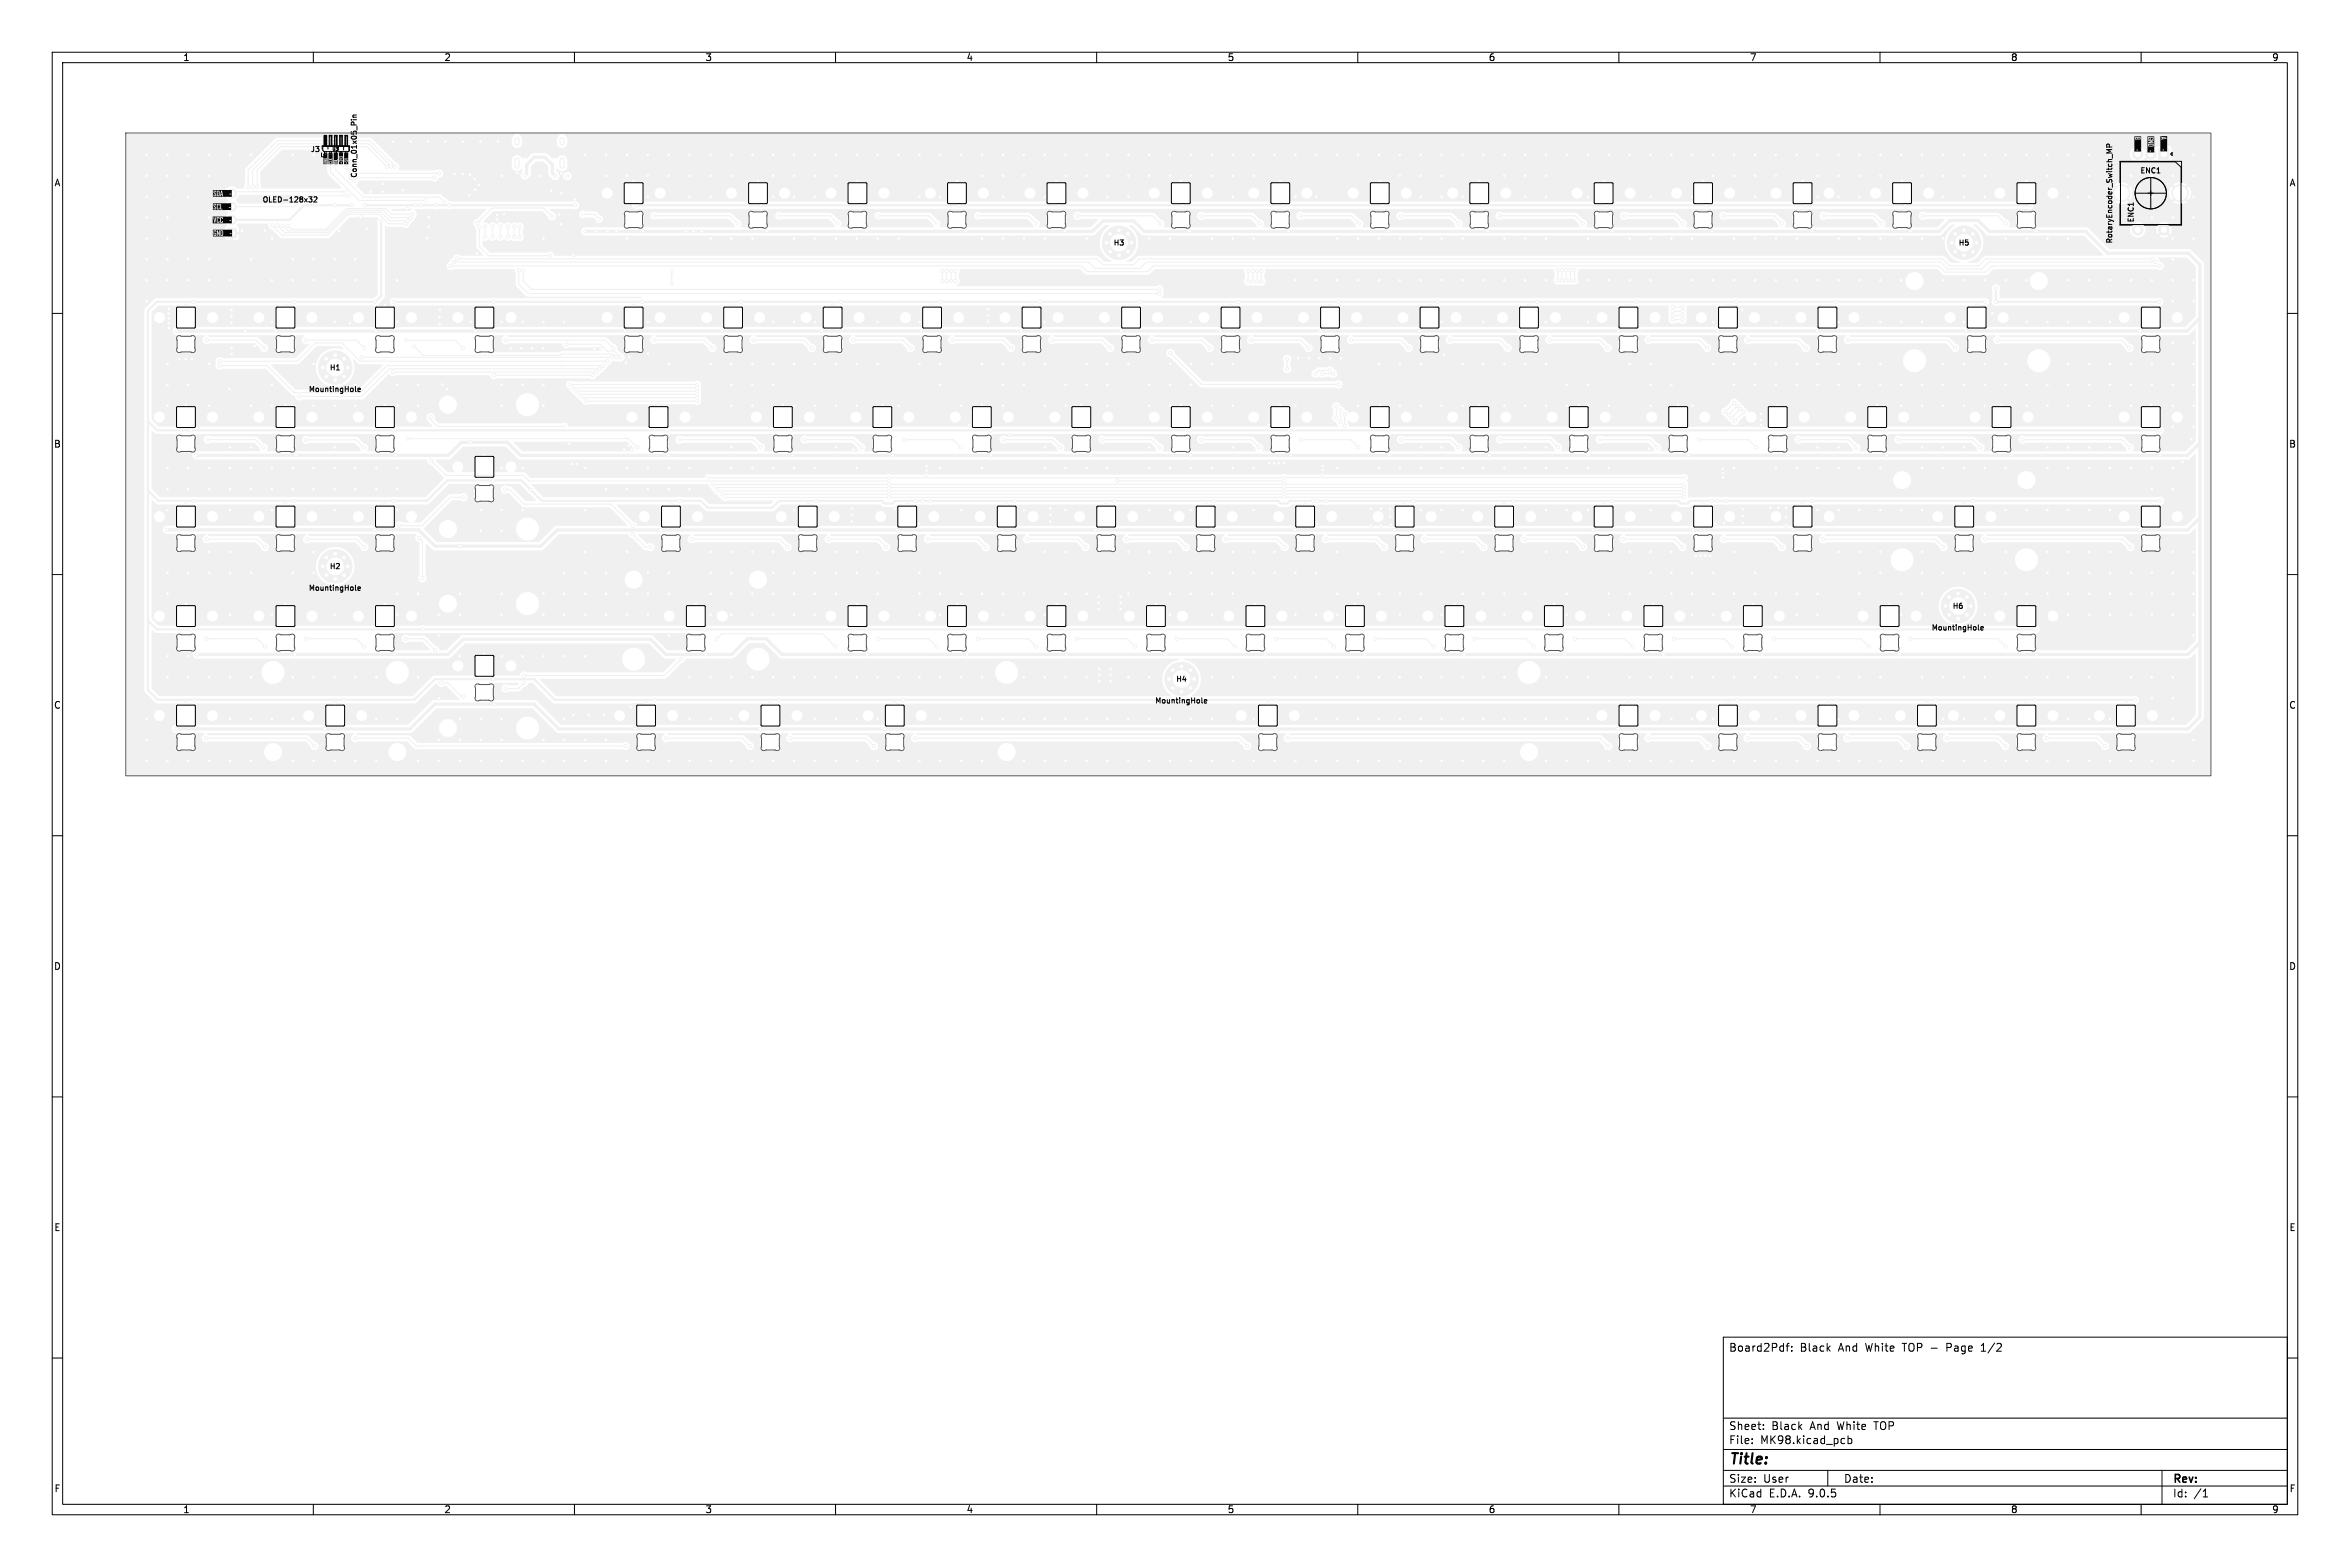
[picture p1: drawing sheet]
<svg xmlns="http://www.w3.org/2000/svg" width="450mm" height="300mm" viewBox="0 0 450 300" stroke-linecap="round" stroke-linejoin="round" font-family="sans-serif">
<defs><g id="words">
<text font-size="2.8" x="331" y="280.9">Title:</text>
<g font-size="2.1">
<text x="331" y="259">Board2Pdf:</text>
<text x="344.6" y="259">Black</text>
<text x="352.1" y="259">And</text>
<text x="357.4" y="259">White</text>
<text x="364.6" y="259">TOP -</text>
<text x="373.3" y="259">Page</text>
<text x="380.1" y="259">1/2</text>
<text x="331" y="274">Sheet:</text>
<text x="339.2" y="274">Black</text>
<text x="346.7" y="274">And</text>
<text x="351.9" y="274">White</text>
<text x="359.2" y="274">TOP</text>
<text x="331" y="276.7">File:</text>
<text x="337.1" y="276.7">MK98.kicad_pcb</text>
<text x="331" y="286.9">KiCad</text>
<text x="331" y="284.1">Size:</text>
<text x="337.7" y="284.1">User</text>
<text x="338.7" y="286.9">E.D.A.</text>
<text x="346.3" y="286.9">9.0.5</text>
<text x="353" y="284.1">Date:</text>
<text x="416" y="284.3">Rev:</text>
<text x="416" y="286.9">Id:</text>
<text x="420.1" y="286.9">/1</text>
</g>
<g font-size="1.8">
<text x="35" y="11.9">1</text>
<text x="85" y="11.9">2</text>
<text x="135" y="11.9">3</text>
<text x="185" y="11.9">4</text>
<text x="235" y="11.9">5</text>
<text x="285" y="11.9">6</text>
<text x="335" y="11.9">7</text>
<text x="385" y="11.9">8</text>
<text x="435" y="11.9">9</text>
<text x="10.3" y="35.9">A</text>
<text x="438.3" y="35.9">A</text>
<text x="10.3" y="85.9">B</text>
<text x="438.3" y="85.9">B</text>
<text x="10.3" y="135.9">C</text>
<text x="438.3" y="135.9">C</text>
<text x="10.3" y="185.9">D</text>
<text x="438.3" y="185.9">D</text>
<text x="10.3" y="235.9">E</text>
<text x="438.3" y="235.9">E</text>
<text x="10.3" y="285.9">F</text>
<text x="438.3" y="285.9">F</text>
<text x="35" y="289.9">1</text>
<text x="85" y="289.9">2</text>
<text x="135" y="289.9">3</text>
<text x="185" y="289.9">4</text>
<text x="235" y="289.9">5</text>
<text x="285" y="289.9">6</text>
<text x="335" y="289.9">7</text>
<text x="385" y="289.9">8</text>
<text x="435" y="289.9">9</text>
</g>
<g font-size="1.4">
<text x="59.4" y="29.3">J3</text>
<text x="68.5" y="34.1" transform="rotate(-90 68.5 34.1)">Conn_01x05_Pin</text>
<text x="409.8" y="33.4">ENC1</text>
<text x="50.2" y="39">OLED-128x32</text>
<text x="213.2" y="47.2">H3</text>
<text x="375" y="47.2">H5</text>
<text x="404.7" y="46.7" transform="rotate(-90 404.7 46.7)">RotaryEncoder_Switch_MP</text>
<text x="408.8" y="42.7" transform="rotate(-90 408.8 42.7)">ENC1</text>
<text x="63.1" y="71.1">H1</text>
<text x="59" y="75.3">MountingHole</text>
<text x="59" y="113.3">MountingHole</text>
<text x="63.1" y="109.2">H2</text>
<text x="373.8" y="116.7">H6</text>
<text x="369.8" y="120.9">MountingHole</text>
<text x="225.1" y="130.7">H4</text>
<text x="221.1" y="134.9">MountingHole</text>
</g>
<text font-size=".8" x="63.7" y="29">J3</text>
</g></defs>
<g fill="#f0f0f0" stroke="#f0f0f0" stroke-width=".19">
<path d="M43.6 43.8h1.7v1.7h-1.7z"/>
<path d="M413.3 28.5h2v2h-2z"/>
<path d="M61.9 28.9h.8v.8h-.8z"/>
<circle cx="211.9" cy="46.5" r=".4"/>
<circle cx="212.6" cy="44.8" r=".4"/>
<circle cx="212.6" cy="48.2" r=".4"/>
<circle cx="214.3" cy="44.1" r=".4"/>
<circle cx="214.3" cy="46.5" r="3.2"/>
<circle cx="214.3" cy="48.9" r=".4"/>
<circle cx="216" cy="44.8" r=".4"/>
<circle cx="216" cy="48.2" r=".4"/>
<circle cx="216.7" cy="46.5" r=".4"/>
<circle cx="44.4" cy="42.1" r=".85"/>
<circle cx="44.4" cy="39.6" r=".85"/>
<circle cx="44.4" cy="37" r=".85"/>
<circle cx="61.8" cy="108.4" r=".4"/>
<circle cx="62.5" cy="106.7" r=".4"/>
<circle cx="62.5" cy="110.1" r=".4"/>
<circle cx="64.2" cy="106" r=".4"/>
<circle cx="64.2" cy="108.4" r="3.2"/>
<circle cx="64.2" cy="110.8" r=".4"/>
<circle cx="65.9" cy="106.7" r=".4"/>
<circle cx="65.9" cy="110.1" r=".4"/>
<circle cx="66.6" cy="108.4" r=".4"/>
<circle cx="373.7" cy="46.5" r=".4"/>
<circle cx="374.4" cy="44.8" r=".4"/>
<circle cx="374.4" cy="48.2" r=".4"/>
<circle cx="376.1" cy="44.1" r=".4"/>
<circle cx="376.1" cy="46.5" r="3.2"/>
<circle cx="376.1" cy="48.9" r=".4"/>
<circle cx="377.8" cy="44.8" r=".4"/>
<circle cx="377.8" cy="48.2" r=".4"/>
<circle cx="378.5" cy="46.5" r=".4"/>
<circle cx="372.6" cy="116" r=".4"/>
<circle cx="373.3" cy="114.3" r=".4"/>
<circle cx="373.3" cy="117.7" r=".4"/>
<circle cx="375" cy="113.6" r=".4"/>
<circle cx="374.9" cy="116" r="3.2"/>
<circle cx="375" cy="118.4" r=".4"/>
<circle cx="376.6" cy="114.3" r=".4"/>
<circle cx="376.6" cy="117.7" r=".4"/>
<circle cx="377.4" cy="116" r=".4"/>
<circle cx="61.8" cy="70.4" r=".4"/>
<circle cx="62.5" cy="68.7" r=".4"/>
<circle cx="62.5" cy="72.1" r=".4"/>
<circle cx="64.2" cy="68" r=".4"/>
<circle cx="64.2" cy="70.4" r="3.2"/>
<circle cx="64.2" cy="72.8" r=".4"/>
<circle cx="65.9" cy="68.7" r=".4"/>
<circle cx="65.9" cy="72.1" r=".4"/>
<circle cx="66.6" cy="70.4" r=".4"/>
<circle cx="223.9" cy="130" r=".4"/>
<circle cx="224.6" cy="128.3" r=".4"/>
<circle cx="224.6" cy="131.7" r=".4"/>
<circle cx="226.3" cy="127.6" r=".4"/>
<circle cx="226.3" cy="130" r="3.2"/>
<circle cx="226.3" cy="132.4" r=".4"/>
<circle cx="228" cy="128.3" r=".4"/>
<circle cx="228" cy="131.7" r=".4"/>
<circle cx="228.7" cy="130" r=".4"/>
<circle cx="409.3" cy="29.5" r="1"/>
<circle cx="411.8" cy="29.5" r="1"/>
<circle cx="417.4" cy="37" r="1.6"/>
<circle cx="406.2" cy="37" r="1.6"/>
<circle cx="409.3" cy="44" r="1"/>
<circle cx="414.3" cy="44" r="1"/>
<circle cx="63.3" cy="29.3" r=".43"/>
<circle cx="64.3" cy="29.3" r=".43"/>
<circle cx="65.3" cy="29.3" r=".43"/>
<circle cx="66.3" cy="29.3" r=".43"/>
<circle cx="169" cy="77.6" r=".3"/>
<circle cx="202.3" cy="34.7" r=".3"/>
<circle cx="376.1" cy="96.6" r=".3"/>
<circle cx="359.5" cy="77.6" r=".3"/>
<circle cx="292.8" cy="58.5" r=".3"/>
<circle cx="369" cy="134.7" r=".3"/>
<circle cx="283.3" cy="34.7" r=".3"/>
<circle cx="307.1" cy="96.6" r=".3"/>
<circle cx="211.8" cy="96.6" r=".3"/>
<circle cx="349.9" cy="58.5" r=".3"/>
<circle cx="197.5" cy="58.5" r=".3"/>
<circle cx="240.4" cy="115.7" r=".3"/>
<circle cx="73.7" cy="77.6" r=".3"/>
<circle cx="245.2" cy="34.7" r=".3"/>
<circle cx="278.5" cy="115.7" r=".3"/>
<circle cx="288" cy="96.6" r=".3"/>
<circle cx="73.7" cy="58.5" r=".3"/>
<circle cx="307.1" cy="34.7" r=".3"/>
<circle cx="235.6" cy="58.5" r=".3"/>
<circle cx="311.8" cy="134.7" r=".3"/>
<circle cx="388" cy="34.7" r=".3"/>
<circle cx="259.4" cy="115.7" r=".3"/>
<circle cx="92.8" cy="87.1" r=".3"/>
<circle cx="188" cy="77.6" r=".3"/>
<circle cx="345.2" cy="34.7" r=".3"/>
<circle cx="316.6" cy="115.7" r=".3"/>
<circle cx="123.7" cy="134.7" r=".3"/>
<circle cx="311.8" cy="58.5" r=".3"/>
<circle cx="226.1" cy="77.6" r=".3"/>
<circle cx="411.8" cy="96.6" r=".3"/>
<circle cx="249.9" cy="96.6" r=".3"/>
<circle cx="183.2" cy="115.7" r=".3"/>
<circle cx="245.2" cy="77.6" r=".3"/>
<circle cx="164.2" cy="115.7" r=".3"/>
<circle cx="183.2" cy="34.7" r=".3"/>
<circle cx="35.6" cy="115.7" r=".3"/>
<circle cx="207.1" cy="77.6" r=".3"/>
<circle cx="340.4" cy="77.6" r=".3"/>
<circle cx="216.6" cy="58.5" r=".3"/>
<circle cx="302.3" cy="77.6" r=".3"/>
<circle cx="192.8" cy="96.6" r=".3"/>
<circle cx="226.1" cy="34.7" r=".3"/>
<circle cx="330.9" cy="134.7" r=".3"/>
<circle cx="411.8" cy="58.5" r=".3"/>
<circle cx="345.2" cy="96.6" r=".3"/>
<circle cx="145.1" cy="34.7" r=".3"/>
<circle cx="73.7" cy="96.6" r=".3"/>
<circle cx="230.9" cy="96.6" r=".3"/>
<circle cx="121.3" cy="58.5" r=".3"/>
<circle cx="388" cy="134.7" r=".3"/>
<circle cx="159.4" cy="58.5" r=".3"/>
<circle cx="254.7" cy="58.5" r=".3"/>
<circle cx="35.6" cy="134.7" r=".3"/>
<circle cx="149.9" cy="77.6" r=".3"/>
<circle cx="154.7" cy="96.6" r=".3"/>
<circle cx="242.8" cy="134.7" r=".3"/>
<circle cx="126.1" cy="77.6" r=".3"/>
<circle cx="264.2" cy="34.7" r=".3"/>
<circle cx="73.7" cy="115.7" r=".3"/>
<circle cx="330.9" cy="58.5" r=".3"/>
<circle cx="273.7" cy="58.5" r=".3"/>
<circle cx="264.2" cy="77.6" r=".3"/>
<circle cx="173.7" cy="96.6" r=".3"/>
<circle cx="35.6" cy="58.5" r=".3"/>
<circle cx="121.3" cy="34.7" r=".3"/>
<circle cx="164.2" cy="34.7" r=".3"/>
<circle cx="64.2" cy="134.7" r=".3"/>
<circle cx="178.5" cy="58.5" r=".3"/>
<circle cx="92.8" cy="125.2" r=".3"/>
<circle cx="326.1" cy="34.7" r=".3"/>
<circle cx="297.5" cy="115.7" r=".3"/>
<circle cx="221.3" cy="115.7" r=".3"/>
<circle cx="171.3" cy="134.7" r=".3"/>
<circle cx="388" cy="115.7" r=".3"/>
<circle cx="321.4" cy="77.6" r=".3"/>
<circle cx="378.5" cy="58.5" r=".3"/>
<circle cx="407.1" cy="134.7" r=".3"/>
<circle cx="202.3" cy="115.7" r=".3"/>
<circle cx="349.9" cy="134.7" r=".3"/>
<circle cx="326.1" cy="96.6" r=".3"/>
<circle cx="147.5" cy="134.7" r=".3"/>
<circle cx="54.7" cy="77.6" r=".3"/>
<circle cx="133.2" cy="115.7" r=".3"/>
<circle cx="411.8" cy="77.6" r=".3"/>
<circle cx="35.6" cy="96.6" r=".3"/>
<circle cx="54.7" cy="115.7" r=".3"/>
<circle cx="269" cy="96.6" r=".3"/>
<circle cx="364.2" cy="34.7" r=".3"/>
<circle cx="128.5" cy="96.6" r=".3"/>
<circle cx="54.7" cy="96.6" r=".3"/>
<circle cx="54.7" cy="58.5" r=".3"/>
<circle cx="92.8" cy="58.5" r=".3"/>
<circle cx="335.6" cy="115.7" r=".3"/>
<circle cx="361.8" cy="115.7" r=".3"/>
<circle cx="283.3" cy="77.6" r=".3"/>
<circle cx="140.4" cy="58.5" r=".3"/>
<circle cx="383.3" cy="77.6" r=".3"/>
<circle cx="35.6" cy="77.6" r=".3"/>
<circle cx="108.6" cy="33.7" r=".3"/>
<circle cx="110.1" cy="39.3" r=".3"/>
<circle cx="83.6" cy="39.3" r=".3"/>
<circle cx="86.1" cy="39.3" r=".3"/>
<circle cx="64.2" cy="39.3" r=".3"/>
<circle cx="80.3" cy="103" r=".3"/>
<circle cx="79.6" cy="39.3" r=".3"/>
<circle cx="80.5" cy="39.3" r=".3"/>
<circle cx="69.9" cy="39.3" r=".3"/>
<circle cx="80.9" cy="110.7" r=".3"/>
<circle cx="67.4" cy="39.3" r=".3"/>
<circle cx="184.1" cy="29.7" r=".3"/>
<circle cx="276.1" cy="89.7" r=".3"/>
<circle cx="108.1" cy="125.7" r=".3"/>
<circle cx="184.1" cy="97.7" r=".3"/>
<circle cx="380.1" cy="73.7" r=".3"/>
<circle cx="332.1" cy="69.7" r=".3"/>
<circle cx="324.1" cy="109.7" r=".3"/>
<circle cx="332.1" cy="33.7" r=".3"/>
<circle cx="156.1" cy="69.7" r=".3"/>
<circle cx="384.1" cy="69.7" r=".3"/>
<circle cx="108.1" cy="113.7" r=".3"/>
<circle cx="140.1" cy="113.7" r=".3"/>
<circle cx="404.1" cy="69.7" r=".3"/>
<circle cx="68.1" cy="93.7" r=".3"/>
<circle cx="67" cy="61.9" r=".3"/>
<circle cx="352.1" cy="129.7" r=".3"/>
<circle cx="352.1" cy="45.7" r=".3"/>
<circle cx="284.1" cy="61.7" r=".3"/>
<circle cx="256.1" cy="89.7" r=".3"/>
<circle cx="204.1" cy="113.7" r=".3"/>
<circle cx="188.1" cy="29.7" r=".3"/>
<circle cx="284.1" cy="53.7" r=".3"/>
<circle cx="360.1" cy="105.7" r=".3"/>
<circle cx="368.1" cy="109.7" r=".3"/>
<circle cx="416.1" cy="41.7" r=".3"/>
<circle cx="328.1" cy="29.7" r=".3"/>
<circle cx="112.1" cy="145.7" r=".3"/>
<circle cx="228.1" cy="33.7" r=".3"/>
<circle cx="276.1" cy="85.7" r=".3"/>
<circle cx="324.1" cy="29.7" r=".3"/>
<circle cx="76.1" cy="93.7" r=".3"/>
<circle cx="180.1" cy="73.7" r=".3"/>
<circle cx="180.1" cy="137.7" r=".3"/>
<circle cx="396.1" cy="53.7" r=".3"/>
<circle cx="272.1" cy="33.7" r=".3"/>
<circle cx="168.1" cy="45.7" r=".3"/>
<circle cx="90.1" cy="61.6" r=".25"/>
<circle cx="404.1" cy="61.7" r=".3"/>
<circle cx="90.9" cy="34.3" r=".3"/>
<circle cx="48.1" cy="145.7" r=".3"/>
<circle cx="44.1" cy="93.7" r=".3"/>
<circle cx="364.1" cy="45.7" r=".3"/>
<circle cx="120.1" cy="29.7" r=".3"/>
<circle cx="152.1" cy="89.7" r=".3"/>
<circle cx="352.1" cy="33.7" r=".3"/>
<circle cx="304.1" cy="97.7" r=".3"/>
<circle cx="168.1" cy="145.7" r=".3"/>
<circle cx="81.8" cy="45.6" r=".3"/>
<circle cx="268.1" cy="33.7" r=".3"/>
<circle cx="404.1" cy="97.7" r=".3"/>
<circle cx="176.1" cy="145.7" r=".3"/>
<circle cx="296.1" cy="69.7" r=".3"/>
<circle cx="44.1" cy="117.7" r=".3"/>
<circle cx="140.1" cy="137.7" r=".3"/>
<circle cx="243" cy="81.4" r=".25"/>
<circle cx="32.1" cy="97.7" r=".3"/>
<circle cx="90" cy="33.4" r=".3"/>
<circle cx="420.1" cy="45.7" r=".3"/>
<circle cx="300.1" cy="113.7" r=".3"/>
<circle cx="356.1" cy="109.7" r=".3"/>
<circle cx="228.1" cy="69.7" r=".3"/>
<circle cx="416.1" cy="129.7" r=".3"/>
<circle cx="336.1" cy="29.7" r=".3"/>
<circle cx="240.1" cy="137.7" r=".3"/>
<circle cx="352.1" cy="37.7" r=".3"/>
<circle cx="132.1" cy="145.7" r=".3"/>
<circle cx="97.8" cy="66.7" r=".3"/>
<circle cx="177.4" cy="90.1" r=".3"/>
<circle cx="96.1" cy="141.7" r=".3"/>
<circle cx="44.1" cy="89.7" r=".3"/>
<circle cx="136.1" cy="45.7" r=".3"/>
<circle cx="180.1" cy="117.7" r=".3"/>
<circle cx="396.1" cy="129.7" r=".3"/>
<circle cx="416.1" cy="89.7" r=".3"/>
<circle cx="171.4" cy="97.4" r=".3"/>
<circle cx="68.1" cy="73.7" r=".3"/>
<circle cx="336.1" cy="109.7" r=".3"/>
<circle cx="352.1" cy="137.7" r=".3"/>
<circle cx="52.1" cy="77.7" r=".3"/>
<circle cx="416.1" cy="117.7" r=".3"/>
<circle cx="296.1" cy="33.7" r=".3"/>
<circle cx="212.1" cy="137.7" r=".3"/>
<circle cx="368.1" cy="85.7" r=".3"/>
<circle cx="384.1" cy="109.7" r=".3"/>
<circle cx="332.1" cy="73.7" r=".3"/>
<circle cx="36.1" cy="125.7" r=".3"/>
<circle cx="420.1" cy="113.7" r=".3"/>
<circle cx="56.1" cy="49.7" r=".3"/>
<circle cx="328.1" cy="61.7" r=".3"/>
<circle cx="152.1" cy="129.7" r=".3"/>
<circle cx="82" cy="27.1" r=".3"/>
<circle cx="308.1" cy="29.7" r=".3"/>
<circle cx="416.1" cy="133.7" r=".3"/>
<circle cx="336.1" cy="53.7" r=".3"/>
<circle cx="52.1" cy="137.7" r=".3"/>
<circle cx="256.8" cy="68.6" r=".3"/>
<circle cx="168.1" cy="129.7" r=".3"/>
<circle cx="368.1" cy="77.7" r=".3"/>
<circle cx="96.1" cy="33.7" r=".3"/>
<circle cx="416.1" cy="73.7" r=".3"/>
<circle cx="330.1" cy="100.1" r=".3"/>
<circle cx="264.1" cy="137.7" r=".3"/>
<circle cx="80.1" cy="145.7" r=".3"/>
<circle cx="136.1" cy="129.7" r=".3"/>
<circle cx="56.1" cy="93.7" r=".3"/>
<circle cx="280.1" cy="105.7" r=".3"/>
<circle cx="189.1" cy="60.4" r=".3"/>
<circle cx="342" cy="100.6" r=".3"/>
<circle cx="77.1" cy="36.4" r=".3"/>
<circle cx="196.1" cy="129.7" r=".3"/>
<circle cx="304.1" cy="89.7" r=".3"/>
<circle cx="348.1" cy="33.7" r=".3"/>
<circle cx="300.1" cy="89.7" r=".3"/>
<circle cx="352.1" cy="89.7" r=".3"/>
<circle cx="412.1" cy="37.7" r=".3"/>
<circle cx="48.1" cy="85.7" r=".3"/>
<circle cx="73.3" cy="36.7" r=".3"/>
<circle cx="360.1" cy="69.7" r=".3"/>
<circle cx="160.1" cy="145.7" r=".3"/>
<circle cx="64.1" cy="77.7" r=".3"/>
<circle cx="324.1" cy="53.7" r=".3"/>
<circle cx="411.9" cy="26.9" r=".3"/>
<circle cx="344.1" cy="117.7" r=".3"/>
<circle cx="84.1" cy="133.7" r=".3"/>
<circle cx="40.1" cy="109.7" r=".3"/>
<circle cx="176.1" cy="109.7" r=".3"/>
<circle cx="372.1" cy="33.7" r=".3"/>
<circle cx="352.1" cy="145.7" r=".3"/>
<circle cx="184.1" cy="129.7" r=".3"/>
<circle cx="392.1" cy="77.7" r=".3"/>
<circle cx="248.1" cy="77.7" r=".3"/>
<circle cx="100.1" cy="145.7" r=".3"/>
<circle cx="160.1" cy="105.7" r=".3"/>
<circle cx="136.1" cy="145.7" r=".3"/>
<circle cx="392.1" cy="85.7" r=".3"/>
<circle cx="316.1" cy="29.7" r=".3"/>
<circle cx="200.1" cy="85.7" r=".3"/>
<circle cx="109.8" cy="48.8" r=".3"/>
<circle cx="180.1" cy="129.7" r=".3"/>
<circle cx="152.1" cy="117.7" r=".3"/>
<circle cx="296.1" cy="37.7" r=".3"/>
<circle cx="337.2" cy="81.4" r=".3"/>
<circle cx="404.1" cy="89.7" r=".3"/>
<circle cx="336.1" cy="45.7" r=".3"/>
<circle cx="189.1" cy="61.6" r=".3"/>
<circle cx="76.1" cy="53.7" r=".3"/>
<circle cx="416.1" cy="77.7" r=".3"/>
<circle cx="120.1" cy="145.7" r=".3"/>
<circle cx="252.1" cy="53.7" r=".3"/>
<circle cx="140.1" cy="73.7" r=".3"/>
<circle cx="288.1" cy="53.7" r=".3"/>
<circle cx="188.1" cy="137.7" r=".3"/>
<circle cx="388.1" cy="77.7" r=".3"/>
<circle cx="36.1" cy="145.7" r=".3"/>
<circle cx="112.1" cy="89.7" r=".3"/>
<circle cx="32.1" cy="69.7" r=".3"/>
<circle cx="296.1" cy="85.7" r=".3"/>
<circle cx="204.1" cy="73.7" r=".3"/>
<circle cx="116.1" cy="145.7" r=".3"/>
<circle cx="36.1" cy="109.7" r=".3"/>
<circle cx="344.1" cy="89.7" r=".3"/>
<circle cx="260.1" cy="77.7" r=".3"/>
<circle cx="120.1" cy="33.7" r=".3"/>
<circle cx="220.1" cy="109.7" r=".3"/>
<circle cx="404.1" cy="117.7" r=".3"/>
<circle cx="152.1" cy="97.7" r=".3"/>
<circle cx="200.1" cy="89.7" r=".3"/>
<circle cx="396.1" cy="85.7" r=".3"/>
<circle cx="60.1" cy="109.7" r=".3"/>
<circle cx="392.1" cy="113.7" r=".3"/>
<circle cx="60.1" cy="129.7" r=".3"/>
<circle cx="344.1" cy="113.7" r=".3"/>
<circle cx="336.1" cy="129.7" r=".3"/>
<circle cx="200.1" cy="145.7" r=".3"/>
<circle cx="328.1" cy="145.7" r=".3"/>
<circle cx="400.1" cy="113.7" r=".3"/>
<circle cx="272.1" cy="29.7" r=".3"/>
<circle cx="44.3" cy="60.6" r=".3"/>
<circle cx="200.1" cy="29.7" r=".3"/>
<circle cx="364.1" cy="61.7" r=".3"/>
<circle cx="208.1" cy="69.7" r=".3"/>
<circle cx="192.1" cy="37.7" r=".3"/>
<circle cx="176.1" cy="29.7" r=".3"/>
<circle cx="420.1" cy="69.7" r=".3"/>
<circle cx="332.1" cy="105.7" r=".3"/>
<circle cx="280.1" cy="29.7" r=".3"/>
<circle cx="236.1" cy="37.7" r=".3"/>
<circle cx="417.9" cy="88.5" r=".3"/>
<circle cx="96.1" cy="97.7" r=".3"/>
<circle cx="100.1" cy="125.7" r=".3"/>
<circle cx="396.1" cy="117.7" r=".3"/>
<circle cx="272.1" cy="69.7" r=".3"/>
<circle cx="176.1" cy="117.7" r=".3"/>
<circle cx="304.1" cy="61.7" r=".3"/>
<circle cx="210.4" cy="116.6" r=".3"/>
<circle cx="380.1" cy="77.7" r=".3"/>
<circle cx="185.6" cy="81.4" r=".25"/>
<circle cx="420.1" cy="141.7" r=".3"/>
<circle cx="320.1" cy="73.7" r=".3"/>
<circle cx="256.1" cy="45.7" r=".3"/>
<circle cx="210.5" cy="130.4" r=".3"/>
<circle cx="272.1" cy="37.7" r=".3"/>
<circle cx="92.1" cy="141.7" r=".3"/>
<circle cx="220.1" cy="45.7" r=".3"/>
<circle cx="416.1" cy="45.7" r=".3"/>
<circle cx="128.1" cy="33.7" r=".3"/>
<circle cx="404.1" cy="137.7" r=".3"/>
<circle cx="44.1" cy="29.7" r=".3"/>
<circle cx="224.1" cy="73.7" r=".3"/>
<circle cx="272.1" cy="85.7" r=".3"/>
<circle cx="380.1" cy="37.7" r=".3"/>
<circle cx="348.1" cy="37.7" r=".3"/>
<circle cx="368.1" cy="113.7" r=".3"/>
<circle cx="348.1" cy="145.7" r=".3"/>
<circle cx="64.1" cy="85.7" r=".3"/>
<circle cx="144.1" cy="145.7" r=".3"/>
<circle cx="112.1" cy="141.7" r=".3"/>
<circle cx="324.1" cy="145.7" r=".3"/>
<circle cx="28.1" cy="137.7" r=".3"/>
<circle cx="200.1" cy="37.7" r=".3"/>
<circle cx="268.1" cy="129.7" r=".3"/>
<circle cx="304.1" cy="37.7" r=".3"/>
<circle cx="312.1" cy="129.7" r=".3"/>
<circle cx="52.1" cy="97.7" r=".3"/>
<circle cx="228.1" cy="145.7" r=".3"/>
<circle cx="32.1" cy="41.7" r=".3"/>
<circle cx="268.1" cy="53.7" r=".3"/>
<circle cx="88.1" cy="113.7" r=".3"/>
<circle cx="224.1" cy="89.7" r=".3"/>
<circle cx="360.1" cy="97.7" r=".3"/>
<circle cx="40.1" cy="129.7" r=".3"/>
<circle cx="252.1" cy="117.7" r=".3"/>
<circle cx="163.1" cy="99.8" r=".3"/>
<circle cx="132.1" cy="33.7" r=".3"/>
<circle cx="72.1" cy="93.7" r=".3"/>
<circle cx="280.1" cy="89.7" r=".3"/>
<circle cx="316.1" cy="97.7" r=".3"/>
<circle cx="392.1" cy="105.7" r=".3"/>
<circle cx="264.1" cy="145.7" r=".3"/>
<circle cx="56.1" cy="77.7" r=".3"/>
<circle cx="245.8" cy="88.7" r=".3"/>
<circle cx="140.1" cy="29.7" r=".3"/>
<circle cx="140.1" cy="69.7" r=".3"/>
<circle cx="380.1" cy="117.7" r=".3"/>
<circle cx="356.1" cy="129.7" r=".3"/>
<circle cx="148.1" cy="61.7" r=".3"/>
<circle cx="408.1" cy="117.7" r=".3"/>
<circle cx="232.1" cy="89.7" r=".3"/>
<circle cx="236.1" cy="29.7" r=".3"/>
<circle cx="384.1" cy="105.7" r=".3"/>
<circle cx="156.1" cy="137.7" r=".3"/>
<circle cx="236.1" cy="145.7" r=".3"/>
<circle cx="252.1" cy="29.7" r=".3"/>
<circle cx="112.1" cy="97.7" r=".3"/>
<circle cx="352.1" cy="85.7" r=".3"/>
<circle cx="400.1" cy="53.7" r=".3"/>
<circle cx="356.1" cy="69.7" r=".3"/>
<circle cx="376.1" cy="137.7" r=".3"/>
<circle cx="44.1" cy="145.7" r=".3"/>
<circle cx="380.1" cy="53.7" r=".3"/>
<circle cx="200.1" cy="129.7" r=".3"/>
<circle cx="288.1" cy="69.7" r=".3"/>
<circle cx="404.1" cy="113.7" r=".3"/>
<circle cx="248.1" cy="37.7" r=".3"/>
<circle cx="92.1" cy="97.7" r=".3"/>
<circle cx="224.1" cy="113.7" r=".3"/>
<circle cx="240.1" cy="109.7" r=".3"/>
<circle cx="196.1" cy="73.7" r=".3"/>
<circle cx="400.1" cy="33.7" r=".3"/>
<circle cx="256.1" cy="129.7" r=".3"/>
<circle cx="404.1" cy="53.7" r=".3"/>
<circle cx="420.1" cy="53.7" r=".3"/>
<circle cx="124.1" cy="113.7" r=".3"/>
<circle cx="210.4" cy="115.4" r=".3"/>
<circle cx="160.1" cy="85.7" r=".3"/>
<circle cx="352.1" cy="29.7" r=".3"/>
<circle cx="340.1" cy="45.7" r=".3"/>
<circle cx="36.7" cy="68.8" r=".3"/>
<circle cx="204.1" cy="29.7" r=".3"/>
<circle cx="168.1" cy="113.7" r=".3"/>
<circle cx="360.1" cy="145.7" r=".3"/>
<circle cx="48.1" cy="93.7" r=".3"/>
<circle cx="340.1" cy="113.7" r=".3"/>
<circle cx="332.1" cy="45.7" r=".3"/>
<circle cx="253.3" cy="90" r=".3"/>
<circle cx="208.1" cy="137.7" r=".3"/>
<circle cx="128.1" cy="93.7" r=".3"/>
<circle cx="164.1" cy="89.7" r=".3"/>
<circle cx="328.1" cy="69.7" r=".3"/>
<circle cx="336.1" cy="113.7" r=".3"/>
<circle cx="64.1" cy="97.7" r=".3"/>
<circle cx="95.2" cy="41.1" r=".3"/>
<circle cx="91" cy="36.3" r=".3"/>
<circle cx="253.2" cy="90.8" r=".3"/>
<circle cx="72.1" cy="129.7" r=".3"/>
<circle cx="372.1" cy="45.7" r=".3"/>
<circle cx="292.1" cy="85.7" r=".3"/>
<circle cx="52.1" cy="37.7" r=".3"/>
<circle cx="32.1" cy="49.7" r=".3"/>
<circle cx="208.1" cy="113.7" r=".3"/>
<circle cx="144.1" cy="29.7" r=".3"/>
<circle cx="160.1" cy="29.7" r=".3"/>
<circle cx="264.1" cy="45.7" r=".3"/>
<circle cx="88.6" cy="33.3" r=".3"/>
<circle cx="32.1" cy="113.7" r=".3"/>
<circle cx="156.1" cy="37.7" r=".3"/>
<circle cx="240.1" cy="29.7" r=".3"/>
<circle cx="132.1" cy="29.7" r=".3"/>
<circle cx="196.1" cy="29.7" r=".3"/>
<circle cx="316.1" cy="145.7" r=".3"/>
<circle cx="163.1" cy="98.6" r=".3"/>
<circle cx="344.1" cy="73.7" r=".3"/>
<circle cx="304.1" cy="137.7" r=".3"/>
<circle cx="240.1" cy="33.7" r=".3"/>
<circle cx="64.9" cy="44.2" r=".3"/>
<circle cx="272.1" cy="113.7" r=".3"/>
<circle cx="156.1" cy="109.7" r=".3"/>
<circle cx="268.1" cy="29.7" r=".3"/>
<circle cx="288.1" cy="113.7" r=".3"/>
<circle cx="372.1" cy="85.7" r=".3"/>
<circle cx="115" cy="66.8" r=".25"/>
<circle cx="172.1" cy="29.7" r=".3"/>
<circle cx="292.1" cy="69.7" r=".3"/>
<circle cx="156.1" cy="33.7" r=".3"/>
<circle cx="304.1" cy="77.7" r=".3"/>
<circle cx="372.1" cy="69.7" r=".3"/>
<circle cx="40.1" cy="93.7" r=".3"/>
<circle cx="416.1" cy="113.7" r=".3"/>
<circle cx="208.1" cy="145.7" r=".3"/>
<circle cx="212.1" cy="29.7" r=".3"/>
<circle cx="356.1" cy="97.7" r=".3"/>
<circle cx="160.1" cy="137.7" r=".3"/>
<circle cx="208.1" cy="73.7" r=".3"/>
<circle cx="292.1" cy="113.7" r=".3"/>
<circle cx="188.1" cy="45.7" r=".3"/>
<circle cx="92.1" cy="101.7" r=".3"/>
<circle cx="144.1" cy="73.7" r=".3"/>
<circle cx="412.1" cy="41.7" r=".3"/>
<circle cx="148.1" cy="105.7" r=".3"/>
<circle cx="204.1" cy="137.7" r=".3"/>
<circle cx="292.1" cy="137.7" r=".3"/>
<circle cx="140.1" cy="129.7" r=".3"/>
<circle cx="96.1" cy="101.7" r=".3"/>
<circle cx="128.1" cy="121.7" r=".3"/>
<circle cx="264.1" cy="129.7" r=".3"/>
<circle cx="56.1" cy="145.7" r=".3"/>
<circle cx="200.1" cy="69.7" r=".3"/>
<circle cx="266.3" cy="100.5" r=".3"/>
<circle cx="268.1" cy="137.7" r=".3"/>
<circle cx="28.1" cy="145.7" r=".3"/>
<circle cx="296.1" cy="145.7" r=".3"/>
<circle cx="252.1" cy="129.7" r=".3"/>
<circle cx="400.1" cy="69.7" r=".3"/>
<circle cx="268.1" cy="113.7" r=".3"/>
<circle cx="210.5" cy="129.2" r=".3"/>
<circle cx="416.1" cy="105.7" r=".3"/>
<circle cx="216.1" cy="145.7" r=".3"/>
<circle cx="196.1" cy="145.7" r=".3"/>
<circle cx="104.1" cy="141.7" r=".3"/>
<circle cx="333.7" cy="100.1" r=".25"/>
<circle cx="144.1" cy="129.7" r=".3"/>
<circle cx="36.1" cy="29.7" r=".3"/>
<circle cx="192.1" cy="73.7" r=".3"/>
<circle cx="104.1" cy="145.7" r=".3"/>
<circle cx="392.1" cy="61.7" r=".3"/>
<circle cx="320.1" cy="105.7" r=".3"/>
<circle cx="272.1" cy="129.7" r=".3"/>
<circle cx="120.1" cy="113.7" r=".3"/>
<circle cx="340.1" cy="145.7" r=".3"/>
<circle cx="124.1" cy="29.7" r=".3"/>
<circle cx="356.1" cy="37.7" r=".3"/>
<circle cx="196.1" cy="113.7" r=".3"/>
<circle cx="216.1" cy="69.7" r=".3"/>
<circle cx="416.1" cy="53.7" r=".3"/>
<circle cx="412.1" cy="89.7" r=".3"/>
<circle cx="212.1" cy="77.7" r=".3"/>
<circle cx="44.3" cy="66.6" r=".3"/>
<circle cx="180.1" cy="89.7" r=".3"/>
<circle cx="60.1" cy="69.7" r=".3"/>
<circle cx="32.1" cy="129.7" r=".3"/>
<circle cx="392.1" cy="97.7" r=".3"/>
<circle cx="352.1" cy="97.7" r=".3"/>
<circle cx="136.1" cy="69.7" r=".3"/>
<circle cx="115.7" cy="136.9" r=".3"/>
<circle cx="28.1" cy="41.7" r=".3"/>
<circle cx="392.1" cy="89.7" r=".3"/>
<circle cx="400.1" cy="37.7" r=".3"/>
<circle cx="212.1" cy="69.7" r=".3"/>
<circle cx="112.7" cy="136.9" r=".3"/>
<circle cx="412.1" cy="33.7" r=".3"/>
<circle cx="404.1" cy="85.7" r=".3"/>
<circle cx="264.1" cy="89.7" r=".3"/>
<circle cx="316.1" cy="105.7" r=".3"/>
<circle cx="266.2" cy="98.9" r=".3"/>
<circle cx="337.2" cy="79.2" r=".3"/>
<circle cx="88.1" cy="141.7" r=".3"/>
<circle cx="208.1" cy="45.7" r=".3"/>
<circle cx="296.1" cy="129.7" r=".3"/>
<circle cx="388.1" cy="53.7" r=".3"/>
<circle cx="188.1" cy="89.7" r=".3"/>
<circle cx="52.1" cy="89.7" r=".3"/>
<circle cx="252.2" cy="100.3" r=".3"/>
<circle cx="160.1" cy="113.7" r=".3"/>
<circle cx="192.1" cy="45.7" r=".3"/>
<circle cx="408.1" cy="89.7" r=".3"/>
<circle cx="364.1" cy="97.7" r=".3"/>
<circle cx="192.1" cy="77.7" r=".3"/>
<circle cx="220.1" cy="85.7" r=".3"/>
<circle cx="232.1" cy="113.7" r=".3"/>
<circle cx="148.1" cy="89.7" r=".3"/>
<circle cx="232.1" cy="29.7" r=".3"/>
<circle cx="328.1" cy="53.7" r=".3"/>
<circle cx="268.1" cy="69.7" r=".3"/>
<circle cx="56.1" cy="109.7" r=".3"/>
<circle cx="120.1" cy="93.7" r=".3"/>
<circle cx="262.5" cy="100.6" r=".3"/>
<circle cx="124.1" cy="93.7" r=".3"/>
<circle cx="315.8" cy="85.9" r=".3"/>
<circle cx="392.1" cy="129.7" r=".3"/>
<circle cx="276.1" cy="105.7" r=".3"/>
<circle cx="36.1" cy="37.7" r=".3"/>
<circle cx="408.1" cy="69.7" r=".3"/>
<circle cx="120.1" cy="45.7" r=".3"/>
<circle cx="76.1" cy="97.7" r=".3"/>
<circle cx="268.1" cy="145.7" r=".3"/>
<circle cx="292.1" cy="77.7" r=".3"/>
<circle cx="40.1" cy="33.7" r=".3"/>
<circle cx="60.1" cy="89.7" r=".3"/>
<circle cx="308.1" cy="89.7" r=".3"/>
<circle cx="220.1" cy="73.7" r=".3"/>
<circle cx="348.1" cy="85.7" r=".3"/>
<circle cx="292.1" cy="89.7" r=".3"/>
<circle cx="280.1" cy="137.7" r=".3"/>
<circle cx="76.1" cy="77.7" r=".3"/>
<circle cx="104.1" cy="61.7" r=".3"/>
<circle cx="416.1" cy="137.7" r=".3"/>
<circle cx="396.1" cy="113.7" r=".3"/>
<circle cx="320.1" cy="45.7" r=".3"/>
<circle cx="296.1" cy="61.7" r=".3"/>
<circle cx="326.6" cy="106.4" r=".3"/>
<circle cx="356.1" cy="33.7" r=".3"/>
<circle cx="208.1" cy="33.7" r=".3"/>
<circle cx="80.1" cy="129.7" r=".3"/>
<circle cx="212.6" cy="128" r=".3"/>
<circle cx="200.1" cy="137.7" r=".3"/>
<circle cx="296.1" cy="105.7" r=".3"/>
<circle cx="300.1" cy="29.7" r=".3"/>
<circle cx="128.1" cy="89.7" r=".3"/>
<circle cx="400.1" cy="105.7" r=".3"/>
<circle cx="120.5" cy="68.4" r=".3"/>
<circle cx="28.1" cy="49.7" r=".3"/>
<circle cx="384.1" cy="97.7" r=".3"/>
<circle cx="340.1" cy="53.7" r=".3"/>
<circle cx="412.1" cy="129.7" r=".3"/>
<circle cx="380.1" cy="29.7" r=".3"/>
<circle cx="412.1" cy="109.7" r=".3"/>
<circle cx="28.1" cy="33.7" r=".3"/>
<circle cx="119.5" cy="86.1" r=".25"/>
<circle cx="400.1" cy="145.7" r=".3"/>
<circle cx="340.1" cy="129.7" r=".3"/>
<circle cx="360.1" cy="61.7" r=".3"/>
<circle cx="200.1" cy="117.7" r=".3"/>
<circle cx="340.1" cy="137.7" r=".3"/>
<circle cx="276.5" cy="67.9" r=".3"/>
<circle cx="262.5" cy="97.4" r=".3"/>
<circle cx="132.1" cy="129.7" r=".3"/>
<circle cx="40.1" cy="41.7" r=".3"/>
<circle cx="180.1" cy="29.7" r=".3"/>
<circle cx="324.1" cy="37.7" r=".3"/>
<circle cx="224.1" cy="97.7" r=".3"/>
<circle cx="148.1" cy="69.7" r=".3"/>
<circle cx="156.1" cy="129.7" r=".3"/>
<circle cx="419.6" cy="84.1" r=".3"/>
<circle cx="348.1" cy="53.7" r=".3"/>
<circle cx="388.1" cy="61.7" r=".3"/>
<circle cx="340.1" cy="69.7" r=".3"/>
<circle cx="176.1" cy="37.7" r=".3"/>
<circle cx="56.1" cy="37.7" r=".3"/>
<circle cx="204.1" cy="77.7" r=".3"/>
<circle cx="324.1" cy="113.7" r=".3"/>
<circle cx="76.1" cy="89.7" r=".3"/>
<circle cx="224.1" cy="105.7" r=".3"/>
<circle cx="60.1" cy="145.7" r=".3"/>
<circle cx="320.1" cy="109.7" r=".3"/>
<circle cx="400.1" cy="137.7" r=".3"/>
<circle cx="260.1" cy="53.7" r=".3"/>
<circle cx="56.1" cy="137.7" r=".3"/>
<circle cx="156.1" cy="117.7" r=".3"/>
<circle cx="152.1" cy="61.7" r=".3"/>
<circle cx="384.1" cy="113.7" r=".3"/>
<circle cx="368.1" cy="129.7" r=".3"/>
<circle cx="224.1" cy="117.7" r=".3"/>
<circle cx="300.1" cy="129.7" r=".3"/>
<circle cx="288.1" cy="45.7" r=".3"/>
<circle cx="280.1" cy="145.7" r=".3"/>
<circle cx="324.1" cy="137.7" r=".3"/>
<circle cx="304.1" cy="73.7" r=".3"/>
<circle cx="304.1" cy="29.7" r=".3"/>
<circle cx="48.1" cy="129.7" r=".3"/>
<circle cx="121" cy="86.1" r=".25"/>
<circle cx="396.1" cy="145.7" r=".3"/>
<circle cx="136.1" cy="105.7" r=".3"/>
<circle cx="144.1" cy="45.7" r=".3"/>
<circle cx="392.1" cy="145.7" r=".3"/>
<circle cx="400.1" cy="129.7" r=".3"/>
<circle cx="136.1" cy="137.7" r=".3"/>
<circle cx="408.1" cy="77.7" r=".3"/>
<circle cx="296.1" cy="137.7" r=".3"/>
<circle cx="339" cy="97.2" r=".3"/>
<circle cx="236.1" cy="69.7" r=".3"/>
<circle cx="244.1" cy="105.7" r=".3"/>
<circle cx="201.1" cy="98.6" r=".3"/>
<circle cx="300.1" cy="145.7" r=".3"/>
<circle cx="140.1" cy="105.7" r=".3"/>
<circle cx="408.1" cy="73.7" r=".3"/>
<circle cx="312.1" cy="145.7" r=".3"/>
<circle cx="88.1" cy="145.7" r=".3"/>
<circle cx="56.1" cy="29.7" r=".3"/>
<circle cx="372.1" cy="73.7" r=".3"/>
<circle cx="188.1" cy="113.7" r=".3"/>
<circle cx="392.1" cy="109.7" r=".3"/>
<circle cx="240.1" cy="45.7" r=".3"/>
<circle cx="236.1" cy="85.7" r=".3"/>
<circle cx="192.1" cy="137.7" r=".3"/>
<circle cx="32.1" cy="89.7" r=".3"/>
<circle cx="220.1" cy="137.7" r=".3"/>
<circle cx="101.9" cy="66.7" r=".3"/>
<circle cx="36.1" cy="73.7" r=".3"/>
<circle cx="105.5" cy="36.5" r=".3"/>
<circle cx="108.1" cy="141.7" r=".3"/>
<circle cx="104.1" cy="45.7" r=".3"/>
<circle cx="276.1" cy="29.7" r=".3"/>
<circle cx="128.1" cy="109.7" r=".3"/>
<circle cx="88.6" cy="27.1" r=".3"/>
<circle cx="333.6" cy="59.3" r=".3"/>
<circle cx="276.1" cy="137.7" r=".3"/>
<circle cx="148.1" cy="129.7" r=".3"/>
<circle cx="400.1" cy="85.7" r=".3"/>
<circle cx="148.1" cy="73.7" r=".3"/>
<circle cx="344.1" cy="69.7" r=".3"/>
<circle cx="32.1" cy="37.7" r=".3"/>
<circle cx="76.1" cy="117.7" r=".3"/>
<circle cx="404.1" cy="109.7" r=".3"/>
<circle cx="284.1" cy="137.7" r=".3"/>
<circle cx="232.1" cy="137.7" r=".3"/>
<circle cx="44.3" cy="59.4" r=".3"/>
<circle cx="268.1" cy="117.7" r=".3"/>
<circle cx="244.1" cy="29.7" r=".3"/>
<circle cx="380.1" cy="145.7" r=".3"/>
<circle cx="132.1" cy="37.7" r=".3"/>
<circle cx="108.1" cy="109.7" r=".3"/>
<circle cx="60.1" cy="105.7" r=".3"/>
<circle cx="384.1" cy="53.7" r=".3"/>
<circle cx="372.1" cy="37.7" r=".3"/>
<circle cx="384.1" cy="145.7" r=".3"/>
<circle cx="250.6" cy="68.6" r=".3"/>
<circle cx="256.1" cy="117.7" r=".3"/>
<circle cx="260.1" cy="129.7" r=".3"/>
<circle cx="196.1" cy="69.7" r=".3"/>
<circle cx="396.1" cy="73.7" r=".3"/>
<circle cx="316.1" cy="45.7" r=".3"/>
<circle cx="404.1" cy="105.7" r=".3"/>
<circle cx="236.1" cy="129.7" r=".3"/>
<circle cx="163.4" cy="86.1" r=".3"/>
<circle cx="52.1" cy="93.7" r=".3"/>
<circle cx="276.1" cy="97.7" r=".3"/>
<circle cx="112.1" cy="105.7" r=".3"/>
<circle cx="116.1" cy="29.7" r=".3"/>
<circle cx="36.1" cy="89.7" r=".3"/>
<circle cx="412.1" cy="93.7" r=".3"/>
<circle cx="168.1" cy="69.7" r=".3"/>
<circle cx="156.1" cy="45.7" r=".3"/>
<circle cx="107.4" cy="43" r=".3"/>
<circle cx="324.1" cy="129.7" r=".3"/>
<circle cx="32.1" cy="73.7" r=".3"/>
<circle cx="396.1" cy="61.7" r=".3"/>
<circle cx="344.1" cy="45.7" r=".3"/>
<circle cx="380.1" cy="113.7" r=".3"/>
<circle cx="52.1" cy="53.7" r=".3"/>
<circle cx="91.7" cy="35.4" r=".3"/>
<circle cx="284.1" cy="129.7" r=".3"/>
<circle cx="316.1" cy="109.7" r=".3"/>
<circle cx="240.1" cy="105.7" r=".3"/>
<circle cx="60.1" cy="49.7" r=".3"/>
<circle cx="32.3" cy="59.1" r=".3"/>
<circle cx="328.1" cy="33.7" r=".3"/>
<circle cx="156.1" cy="113.7" r=".3"/>
<circle cx="232.1" cy="129.7" r=".3"/>
<circle cx="108.1" cy="145.7" r=".3"/>
<circle cx="328.5" cy="100.3" r=".3"/>
<circle cx="210.5" cy="128" r=".3"/>
<circle cx="32.1" cy="77.7" r=".3"/>
<circle cx="76.1" cy="137.7" r=".3"/>
<circle cx="236.1" cy="77.7" r=".3"/>
<circle cx="152.1" cy="45.7" r=".3"/>
<circle cx="32.3" cy="61" r=".3"/>
<circle cx="177.4" cy="90.9" r=".3"/>
<circle cx="280.1" cy="69.7" r=".3"/>
<circle cx="316.1" cy="73.7" r=".3"/>
<circle cx="408.1" cy="113.7" r=".3"/>
<circle cx="228.1" cy="113.7" r=".3"/>
<circle cx="384.1" cy="73.7" r=".3"/>
<circle cx="163.1" cy="97.3" r=".3"/>
<circle cx="276.1" cy="61.7" r=".3"/>
<circle cx="284.1" cy="113.7" r=".3"/>
<circle cx="312.1" cy="53.7" r=".3"/>
<circle cx="342" cy="97.2" r=".3"/>
<circle cx="180.1" cy="37.7" r=".3"/>
<circle cx="96.1" cy="89.7" r=".3"/>
<circle cx="160.1" cy="69.7" r=".3"/>
<circle cx="376.1" cy="129.7" r=".3"/>
<circle cx="364.1" cy="53.7" r=".3"/>
<circle cx="276.1" cy="37.7" r=".3"/>
<circle cx="300.1" cy="77.7" r=".3"/>
<circle cx="124.1" cy="117.7" r=".3"/>
<circle cx="333.7" cy="98.8" r=".25"/>
<circle cx="64.1" cy="49.7" r=".3"/>
<circle cx="216.1" cy="105.7" r=".3"/>
<circle cx="368.1" cy="105.7" r=".3"/>
<circle cx="148.1" cy="117.7" r=".3"/>
<circle cx="316.1" cy="77.7" r=".3"/>
<circle cx="92" cy="27.1" r=".3"/>
<circle cx="280.1" cy="97.7" r=".3"/>
<circle cx="348.1" cy="113.7" r=".3"/>
<circle cx="40.1" cy="89.7" r=".3"/>
<circle cx="96.1" cy="113.7" r=".3"/>
<circle cx="88.1" cy="117.7" r=".3"/>
<circle cx="184.1" cy="113.7" r=".3"/>
<circle cx="91.3" cy="48.5" r=".3"/>
<circle cx="85.3" cy="27.1" r=".3"/>
<circle cx="68.1" cy="129.7" r=".3"/>
<circle cx="329.9" cy="89.8" r=".3"/>
<circle cx="324.7" cy="106.4" r=".3"/>
<circle cx="48.1" cy="109.7" r=".3"/>
<circle cx="78" cy="40" r=".3"/>
<circle cx="140.1" cy="145.7" r=".3"/>
<circle cx="224.1" cy="45.7" r=".3"/>
<circle cx="96.1" cy="61.7" r=".3"/>
<circle cx="40.1" cy="53.7" r=".3"/>
<circle cx="32.1" cy="145.7" r=".3"/>
<circle cx="132.1" cy="93.7" r=".3"/>
<circle cx="420.1" cy="33.7" r=".3"/>
<circle cx="224.1" cy="29.7" r=".3"/>
<circle cx="264.1" cy="69.7" r=".3"/>
<circle cx="112.1" cy="117.7" r=".3"/>
<circle cx="72.1" cy="97.7" r=".3"/>
<circle cx="288.1" cy="33.7" r=".3"/>
<circle cx="316.1" cy="129.7" r=".3"/>
<circle cx="40.1" cy="77.7" r=".3"/>
<circle cx="144.1" cy="77.7" r=".3"/>
<circle cx="296.1" cy="29.7" r=".3"/>
<circle cx="216.1" cy="113.7" r=".3"/>
<circle cx="192.1" cy="29.7" r=".3"/>
<circle cx="64.1" cy="129.7" r=".3"/>
<circle cx="204.1" cy="89.7" r=".3"/>
<circle cx="240.1" cy="97.7" r=".3"/>
<circle cx="96.5" cy="41" r=".3"/>
<circle cx="276.1" cy="45.7" r=".3"/>
<circle cx="99.1" cy="33.1" r=".3"/>
<circle cx="160.1" cy="77.7" r=".3"/>
<circle cx="92.1" cy="137.7" r=".3"/>
<circle cx="260.1" cy="145.7" r=".3"/>
<circle cx="332.1" cy="145.7" r=".3"/>
<circle cx="372.1" cy="145.7" r=".3"/>
<circle cx="96.1" cy="73.7" r=".3"/>
<circle cx="392.1" cy="29.7" r=".3"/>
<circle cx="40.1" cy="69.7" r=".3"/>
<circle cx="388.1" cy="29.7" r=".3"/>
<circle cx="172.1" cy="45.7" r=".3"/>
<circle cx="342" cy="99" r=".3"/>
<circle cx="164.1" cy="69.7" r=".3"/>
<circle cx="176.1" cy="113.7" r=".3"/>
<circle cx="201.1" cy="97.3" r=".3"/>
<circle cx="244.9" cy="88.7" r=".3"/>
<circle cx="176.1" cy="129.7" r=".3"/>
<circle cx="76.1" cy="113.7" r=".3"/>
<circle cx="360.1" cy="73.7" r=".3"/>
<circle cx="164.1" cy="45.7" r=".3"/>
<circle cx="284.1" cy="29.7" r=".3"/>
<circle cx="400.1" cy="117.7" r=".3"/>
<circle cx="336.1" cy="145.7" r=".3"/>
<circle cx="368.1" cy="61.7" r=".3"/>
<circle cx="300.1" cy="117.7" r=".3"/>
<circle cx="156.1" cy="77.7" r=".3"/>
<circle cx="128.1" cy="29.7" r=".3"/>
<circle cx="253.3" cy="89.2" r=".3"/>
<circle cx="388.1" cy="97.7" r=".3"/>
<circle cx="412.1" cy="53.7" r=".3"/>
<circle cx="200.1" cy="45.7" r=".3"/>
<circle cx="84.2" cy="60.7" r=".3"/>
<circle cx="300.1" cy="73.7" r=".3"/>
<circle cx="84.1" cy="121.7" r=".3"/>
<circle cx="103.3" cy="33.7" r=".3"/>
<circle cx="360.1" cy="45.7" r=".3"/>
<circle cx="208.1" cy="129.7" r=".3"/>
<circle cx="376.1" cy="61.7" r=".3"/>
<circle cx="352.1" cy="69.7" r=".3"/>
<circle cx="420.1" cy="65.7" r=".3"/>
<circle cx="364.1" cy="113.7" r=".3"/>
<circle cx="56.1" cy="53.7" r=".3"/>
<circle cx="92.1" cy="145.7" r=".3"/>
<circle cx="376.1" cy="29.7" r=".3"/>
<circle cx="412.1" cy="113.7" r=".3"/>
<circle cx="68.1" cy="89.7" r=".3"/>
<circle cx="328.1" cy="129.7" r=".3"/>
<circle cx="244.1" cy="109.7" r=".3"/>
<circle cx="256.1" cy="29.7" r=".3"/>
<circle cx="240.1" cy="89.7" r=".3"/>
<circle cx="107.1" cy="41.1" r=".25"/>
<circle cx="340.1" cy="33.7" r=".3"/>
<circle cx="416.1" cy="33.7" r=".3"/>
<circle cx="73.3" cy="35.2" r=".3"/>
<circle cx="44.1" cy="129.7" r=".3"/>
<circle cx="416.1" cy="145.7" r=".3"/>
<circle cx="252.1" cy="145.7" r=".3"/>
<circle cx="216.1" cy="33.7" r=".3"/>
<circle cx="200.1" cy="105.7" r=".3"/>
<circle cx="116.1" cy="141.7" r=".3"/>
<circle cx="68.1" cy="53.7" r=".3"/>
<circle cx="336.1" cy="73.7" r=".3"/>
<circle cx="50.7" cy="44.1" r=".3"/>
<circle cx="304.1" cy="145.7" r=".3"/>
<circle cx="68.1" cy="145.7" r=".3"/>
<circle cx="44.1" cy="85.7" r=".3"/>
<circle cx="196.1" cy="97.7" r=".3"/>
<circle cx="120.8" cy="135.4" r=".3"/>
<circle cx="64.1" cy="89.7" r=".3"/>
<circle cx="348.1" cy="29.7" r=".3"/>
<circle cx="192.1" cy="33.7" r=".3"/>
<circle cx="116.1" cy="117.7" r=".3"/>
<circle cx="152.1" cy="69.7" r=".3"/>
<circle cx="48.1" cy="77.7" r=".3"/>
<circle cx="28.1" cy="37.7" r=".3"/>
<circle cx="256.1" cy="105.7" r=".3"/>
<circle cx="48.1" cy="137.7" r=".3"/>
<circle cx="396.1" cy="69.7" r=".3"/>
<circle cx="48.1" cy="29.7" r=".3"/>
<circle cx="84.2" cy="59.3" r=".3"/>
<circle cx="188.1" cy="69.7" r=".3"/>
<circle cx="336.1" cy="37.7" r=".3"/>
<circle cx="140.1" cy="85.7" r=".3"/>
<circle cx="164.1" cy="137.7" r=".3"/>
<circle cx="144.1" cy="113.7" r=".3"/>
<circle cx="280.1" cy="77.7" r=".3"/>
<circle cx="360.1" cy="129.7" r=".3"/>
<circle cx="340.1" cy="61.7" r=".3"/>
<circle cx="104.1" cy="117.7" r=".3"/>
<circle cx="148.1" cy="109.7" r=".3"/>
<circle cx="152.1" cy="113.7" r=".3"/>
<circle cx="296.1" cy="53.7" r=".3"/>
<circle cx="44.3" cy="61.8" r=".3"/>
<circle cx="78.6" cy="27.1" r=".3"/>
<circle cx="176.1" cy="61.7" r=".3"/>
<circle cx="108.1" cy="61.7" r=".3"/>
<circle cx="412.1" cy="145.7" r=".3"/>
<circle cx="210.4" cy="114.2" r=".3"/>
<circle cx="256.1" cy="137.7" r=".3"/>
<circle cx="408.1" cy="33.7" r=".3"/>
<circle cx="152.1" cy="77.7" r=".3"/>
<circle cx="376.1" cy="77.7" r=".3"/>
<circle cx="248.1" cy="117.7" r=".3"/>
<circle cx="324.1" cy="45.7" r=".3"/>
<circle cx="60.1" cy="77.7" r=".3"/>
<circle cx="244" cy="88.7" r=".3"/>
<circle cx="368.1" cy="29.7" r=".3"/>
<circle cx="244.1" cy="145.7" r=".3"/>
<circle cx="110.4" cy="88.8" r=".3"/>
<circle cx="160.1" cy="33.7" r=".3"/>
<circle cx="204.1" cy="97.7" r=".3"/>
<circle cx="212.1" cy="37.7" r=".3"/>
<circle cx="332.1" cy="29.7" r=".3"/>
<circle cx="124.1" cy="109.7" r=".3"/>
<circle cx="36.1" cy="129.7" r=".3"/>
<circle cx="328.1" cy="117.7" r=".3"/>
<circle cx="352.1" cy="61.7" r=".3"/>
<circle cx="280.1" cy="45.7" r=".3"/>
<circle cx="260.1" cy="113.7" r=".3"/>
<circle cx="300.1" cy="137.7" r=".3"/>
<circle cx="108.1" cy="117.7" r=".3"/>
<circle cx="172.1" cy="129.7" r=".3"/>
<circle cx="420.1" cy="105.7" r=".3"/>
<circle cx="400.1" cy="97.7" r=".3"/>
<circle cx="168.1" cy="61.7" r=".3"/>
<circle cx="100.1" cy="73.7" r=".3"/>
<circle cx="360.1" cy="53.7" r=".3"/>
<circle cx="372.1" cy="137.7" r=".3"/>
<circle cx="46.3" cy="44.2" r=".3"/>
<circle cx="109.8" cy="136.9" r=".3"/>
<circle cx="36.1" cy="53.7" r=".3"/>
<circle cx="328.1" cy="113.7" r=".3"/>
<circle cx="85.6" cy="74.5" r=".25"/>
<circle cx="144.1" cy="69.7" r=".3"/>
<circle cx="60.1" cy="53.7" r=".3"/>
<circle cx="214.6" cy="116.7" r=".3"/>
<circle cx="392.1" cy="33.7" r=".3"/>
<circle cx="352.1" cy="73.7" r=".3"/>
<circle cx="128.1" cy="145.7" r=".3"/>
<circle cx="292.1" cy="29.7" r=".3"/>
<circle cx="160.1" cy="109.7" r=".3"/>
<circle cx="136.1" cy="29.7" r=".3"/>
<circle cx="44.1" cy="137.7" r=".3"/>
<circle cx="148.1" cy="33.7" r=".3"/>
<circle cx="392.1" cy="73.7" r=".3"/>
<circle cx="364.1" cy="73.7" r=".3"/>
<circle cx="40.1" cy="105.7" r=".3"/>
<circle cx="308.1" cy="53.7" r=".3"/>
<circle cx="244.1" cy="129.7" r=".3"/>
<circle cx="168.1" cy="109.7" r=".3"/>
<circle cx="320.1" cy="113.7" r=".3"/>
<circle cx="420.1" cy="117.7" r=".3"/>
<circle cx="124.1" cy="67.7" r=".3"/>
<circle cx="108.1" cy="137.7" r=".3"/>
<circle cx="160.1" cy="129.7" r=".3"/>
<circle cx="292.1" cy="53.7" r=".3"/>
<circle cx="224.1" cy="145.7" r=".3"/>
<circle cx="104.1" cy="125.7" r=".3"/>
<circle cx="372.1" cy="77.7" r=".3"/>
<circle cx="288.1" cy="29.7" r=".3"/>
<circle cx="152.1" cy="33.7" r=".3"/>
<circle cx="272.1" cy="97.7" r=".3"/>
<circle cx="180.1" cy="69.7" r=".3"/>
<circle cx="268.1" cy="77.7" r=".3"/>
<circle cx="82.1" cy="43.4" r=".3"/>
<circle cx="220.1" cy="89.7" r=".3"/>
<circle cx="252.6" cy="68.6" r=".3"/>
<circle cx="408.1" cy="145.7" r=".3"/>
<circle cx="268.1" cy="89.7" r=".3"/>
<circle cx="356.1" cy="45.7" r=".3"/>
<circle cx="120.1" cy="89.7" r=".3"/>
<circle cx="204.1" cy="33.7" r=".3"/>
<circle cx="44.1" cy="53.7" r=".3"/>
<circle cx="416.1" cy="49.7" r=".3"/>
<circle cx="296.1" cy="77.7" r=".3"/>
<circle cx="276.1" cy="53.7" r=".3"/>
<circle cx="75.3" cy="27.1" r=".3"/>
<circle cx="380.1" cy="109.7" r=".3"/>
<circle cx="408.1" cy="109.7" r=".3"/>
<circle cx="120.4" cy="85.3" r=".25"/>
<circle cx="396.1" cy="77.7" r=".3"/>
<circle cx="32.1" cy="53.7" r=".3"/>
<circle cx="84.7" cy="73.6" r=".25"/>
<circle cx="44.3" cy="67.8" r=".3"/>
<circle cx="288.1" cy="117.7" r=".3"/>
<circle cx="100.1" cy="89.7" r=".3"/>
<circle cx="152.1" cy="29.7" r=".3"/>
<circle cx="80.1" cy="73.7" r=".3"/>
<circle cx="71" cy="36.7" r=".3"/>
<circle cx="156.1" cy="145.7" r=".3"/>
<circle cx="60.1" cy="29.7" r=".3"/>
<circle cx="76.1" cy="73.7" r=".3"/>
<circle cx="243" cy="88.7" r=".3"/>
<circle cx="372.1" cy="53.7" r=".3"/>
<circle cx="404.1" cy="77.7" r=".3"/>
<circle cx="416.1" cy="69.7" r=".3"/>
<circle cx="376.1" cy="53.7" r=".3"/>
<circle cx="384.1" cy="45.7" r=".3"/>
<circle cx="228.1" cy="137.7" r=".3"/>
<circle cx="82.1" cy="41.6" r=".3"/>
<circle cx="148.1" cy="113.7" r=".3"/>
<circle cx="337.2" cy="80.4" r=".3"/>
<circle cx="214.6" cy="115.5" r=".3"/>
<circle cx="320.1" cy="145.7" r=".3"/>
<circle cx="296.1" cy="89.7" r=".3"/>
<circle cx="136.1" cy="33.7" r=".3"/>
<circle cx="284.1" cy="69.7" r=".3"/>
<circle cx="68.1" cy="77.7" r=".3"/>
<circle cx="416.1" cy="81.7" r=".3"/>
<circle cx="84.1" cy="145.7" r=".3"/>
<circle cx="408.1" cy="129.7" r=".3"/>
<circle cx="232.1" cy="117.7" r=".3"/>
<circle cx="144.1" cy="105.7" r=".3"/>
<circle cx="280.1" cy="113.7" r=".3"/>
<circle cx="128.1" cy="113.7" r=".3"/>
<circle cx="376.1" cy="73.7" r=".3"/>
<circle cx="272.1" cy="45.7" r=".3"/>
<circle cx="376.1" cy="85.7" r=".3"/>
<circle cx="400.1" cy="61.7" r=".3"/>
<circle cx="64.1" cy="145.7" r=".3"/>
<circle cx="396.1" cy="109.7" r=".3"/>
<circle cx="288.1" cy="145.7" r=".3"/>
<circle cx="196.1" cy="137.7" r=".3"/>
<circle cx="192.1" cy="69.7" r=".3"/>
<circle cx="236.1" cy="89.7" r=".3"/>
<circle cx="340.1" cy="89.7" r=".3"/>
<circle cx="248.1" cy="109.7" r=".3"/>
<circle cx="400.1" cy="109.7" r=".3"/>
<circle cx="280.1" cy="53.7" r=".3"/>
<circle cx="332.1" cy="113.7" r=".3"/>
<circle cx="28.1" cy="53.7" r=".3"/>
<circle cx="280.1" cy="37.7" r=".3"/>
<circle cx="216.1" cy="129.7" r=".3"/>
<circle cx="266.2" cy="97.5" r=".3"/>
<circle cx="276.1" cy="77.7" r=".3"/>
<circle cx="392.1" cy="45.7" r=".3"/>
<circle cx="220.1" cy="33.7" r=".3"/>
<circle cx="224.1" cy="77.7" r=".3"/>
<circle cx="232.1" cy="145.7" r=".3"/>
<circle cx="400.1" cy="73.7" r=".3"/>
<circle cx="228.1" cy="29.7" r=".3"/>
<circle cx="333.7" cy="97.5" r=".25"/>
<circle cx="96.1" cy="77.7" r=".3"/>
<circle cx="228.1" cy="97.7" r=".3"/>
<circle cx="176.1" cy="69.7" r=".3"/>
<circle cx="356.1" cy="89.7" r=".3"/>
<circle cx="356.1" cy="113.7" r=".3"/>
<circle cx="200.1" cy="77.7" r=".3"/>
<circle cx="214.6" cy="114.3" r=".3"/>
<circle cx="224.1" cy="109.7" r=".3"/>
<circle cx="28.1" cy="45.7" r=".3"/>
<circle cx="368.1" cy="145.7" r=".3"/>
<circle cx="340.1" cy="29.7" r=".3"/>
<circle cx="40.1" cy="29.7" r=".3"/>
<circle cx="256.1" cy="113.7" r=".3"/>
<circle cx="236.1" cy="33.7" r=".3"/>
<circle cx="356.1" cy="105.7" r=".3"/>
<circle cx="312.1" cy="29.7" r=".3"/>
<circle cx="308.1" cy="77.7" r=".3"/>
<circle cx="113.8" cy="66.8" r=".25"/>
<circle cx="104.1" cy="77.7" r=".3"/>
<circle cx="216.1" cy="29.7" r=".3"/>
<circle cx="292.1" cy="33.7" r=".3"/>
<circle cx="228.1" cy="73.7" r=".3"/>
<circle cx="272.1" cy="89.7" r=".3"/>
<circle cx="332.1" cy="89.7" r=".3"/>
<circle cx="388.1" cy="145.7" r=".3"/>
<circle cx="32.3" cy="60.1" r=".3"/>
<circle cx="332.1" cy="129.7" r=".3"/>
<circle cx="228.1" cy="61.7" r=".3"/>
<circle cx="256.1" cy="53.7" r=".3"/>
<circle cx="220.1" cy="97.7" r=".3"/>
<circle cx="364.1" cy="145.7" r=".3"/>
<circle cx="288.1" cy="77.7" r=".3"/>
<circle cx="184.1" cy="137.7" r=".3"/>
<circle cx="352.1" cy="53.7" r=".3"/>
<circle cx="320.1" cy="137.7" r=".3"/>
<circle cx="420.1" cy="81.7" r=".3"/>
<circle cx="380.1" cy="33.7" r=".3"/>
<circle cx="104.1" cy="113.7" r=".3"/>
<circle cx="160.1" cy="45.7" r=".3"/>
<circle cx="44.1" cy="97.7" r=".3"/>
<circle cx="72.1" cy="137.7" r=".3"/>
<circle cx="64.1" cy="93.7" r=".3"/>
<circle cx="380.1" cy="69.7" r=".3"/>
<circle cx="368.1" cy="73.7" r=".3"/>
<circle cx="240.1" cy="145.7" r=".3"/>
<circle cx="52.1" cy="45.7" r=".3"/>
<circle cx="40.1" cy="49.7" r=".3"/>
<circle cx="416.1" cy="109.7" r=".3"/>
<circle cx="388.1" cy="73.7" r=".3"/>
<circle cx="156.1" cy="29.7" r=".3"/>
<circle cx="232.1" cy="109.7" r=".3"/>
<circle cx="264.1" cy="29.7" r=".3"/>
<circle cx="356.1" cy="73.7" r=".3"/>
<circle cx="236.1" cy="45.7" r=".3"/>
<circle cx="164.1" cy="129.7" r=".3"/>
<circle cx="324.1" cy="97.7" r=".3"/>
<circle cx="380.1" cy="89.7" r=".3"/>
<circle cx="100.1" cy="97.7" r=".3"/>
<circle cx="35.6" cy="68.8" r=".3"/>
<circle cx="356.1" cy="53.7" r=".3"/>
<circle cx="360.1" cy="137.7" r=".3"/>
<circle cx="148.1" cy="145.7" r=".3"/>
<circle cx="316.1" cy="37.7" r=".3"/>
<circle cx="220.1" cy="29.7" r=".3"/>
<circle cx="204.1" cy="129.7" r=".3"/>
<circle cx="184.1" cy="77.7" r=".3"/>
<circle cx="236.1" cy="105.7" r=".3"/>
<circle cx="312.1" cy="45.7" r=".3"/>
<circle cx="95.3" cy="27.1" r=".3"/>
<circle cx="116.1" cy="93.7" r=".3"/>
<circle cx="48.1" cy="89.7" r=".3"/>
<circle cx="69.1" cy="41.6" r=".3"/>
<circle cx="56.1" cy="129.7" r=".3"/>
<circle cx="48.8" cy="66.2" r=".3"/>
<circle cx="228.1" cy="109.7" r=".3"/>
<circle cx="96.1" cy="145.7" r=".3"/>
<circle cx="212.1" cy="145.7" r=".3"/>
<circle cx="348.1" cy="73.7" r=".3"/>
<circle cx="220.1" cy="129.7" r=".3"/>
<circle cx="280.1" cy="129.7" r=".3"/>
<circle cx="400.1" cy="89.7" r=".3"/>
<circle cx="32.1" cy="45.7" r=".3"/>
<circle cx="180.1" cy="109.7" r=".3"/>
<circle cx="360.1" cy="29.7" r=".3"/>
<circle cx="364.1" cy="77.7" r=".3"/>
<circle cx="201.1" cy="99.8" r=".3"/>
<circle cx="416.1" cy="65.7" r=".3"/>
<circle cx="112.1" cy="109.7" r=".3"/>
<circle cx="288.1" cy="137.7" r=".3"/>
<circle cx="324.1" cy="77.7" r=".3"/>
<circle cx="248.1" cy="129.7" r=".3"/>
<circle cx="116.1" cy="33.7" r=".3"/>
<circle cx="192.1" cy="117.7" r=".3"/>
<circle cx="104.1" cy="73.7" r=".3"/>
<circle cx="292.1" cy="37.7" r=".3"/>
<circle cx="284.1" cy="89.7" r=".3"/>
<circle cx="220.1" cy="105.7" r=".3"/>
<circle cx="296.1" cy="45.7" r=".3"/>
<circle cx="324.1" cy="117.7" r=".3"/>
<circle cx="360.1" cy="89.7" r=".3"/>
<circle cx="348.1" cy="97.7" r=".3"/>
<circle cx="89.9" cy="37.4" r=".3"/>
<circle cx="316.1" cy="53.7" r=".3"/>
<circle cx="328.1" cy="137.7" r=".3"/>
<circle cx="88.1" cy="137.7" r=".3"/>
<circle cx="372.1" cy="109.7" r=".3"/>
<circle cx="107.5" cy="33.2" r=".3"/>
<circle cx="76.1" cy="61.7" r=".3"/>
<circle cx="252.1" cy="137.7" r=".3"/>
<circle cx="329.9" cy="90.6" r=".3"/>
<circle cx="196.1" cy="45.7" r=".3"/>
<circle cx="224.1" cy="69.7" r=".3"/>
<circle cx="128.1" cy="69.7" r=".3"/>
<circle cx="400.1" cy="77.7" r=".3"/>
<circle cx="420.1" cy="57.7" r=".3"/>
<circle cx="48.1" cy="49.7" r=".3"/>
<circle cx="188.1" cy="129.7" r=".3"/>
<circle cx="84.2" cy="62.1" r=".3"/>
<circle cx="80.1" cy="77.7" r=".3"/>
<circle cx="188.1" cy="33.7" r=".3"/>
<circle cx="100.1" cy="61.7" r=".3"/>
<circle cx="396.1" cy="97.7" r=".3"/>
<circle cx="216.1" cy="37.7" r=".3"/>
<circle cx="116.1" cy="109.7" r=".3"/>
<circle cx="396.1" cy="105.7" r=".3"/>
<circle cx="84.1" cy="141.7" r=".3"/>
<circle cx="220.1" cy="77.7" r=".3"/>
<circle cx="412.1" cy="117.7" r=".3"/>
<circle cx="420.1" cy="73.7" r=".3"/>
<circle cx="152.1" cy="37.7" r=".3"/>
<circle cx="396.1" cy="37.7" r=".3"/>
<circle cx="304.1" cy="129.7" r=".3"/>
<circle cx="184.1" cy="145.7" r=".3"/>
<circle cx="312.1" cy="105.7" r=".3"/>
<circle cx="36.1" cy="33.7" r=".3"/>
<circle cx="320.1" cy="129.7" r=".3"/>
<circle cx="400.1" cy="29.7" r=".3"/>
<circle cx="140.1" cy="77.7" r=".3"/>
<circle cx="152.1" cy="109.7" r=".3"/>
<circle cx="108.9" cy="84.9" r=".3"/>
<circle cx="396.1" cy="29.7" r=".3"/>
<circle cx="32.1" cy="109.7" r=".3"/>
<circle cx="112.1" cy="113.7" r=".3"/>
<circle cx="260.1" cy="29.7" r=".3"/>
<circle cx="212.1" cy="73.7" r=".3"/>
<circle cx="320.1" cy="29.7" r=".3"/>
<circle cx="96.1" cy="125.7" r=".3"/>
<circle cx="396.1" cy="45.7" r=".3"/>
<circle cx="340.5" cy="97.2" r=".3"/>
<circle cx="96.1" cy="137.7" r=".3"/>
<circle cx="140.1" cy="89.7" r=".3"/>
<circle cx="308.1" cy="113.7" r=".3"/>
<circle cx="132.1" cy="137.7" r=".3"/>
<circle cx="376.1" cy="69.7" r=".3"/>
<circle cx="136.1" cy="37.7" r=".3"/>
<circle cx="40.1" cy="145.7" r=".3"/>
<circle cx="344.1" cy="145.7" r=".3"/>
<circle cx="172.1" cy="77.7" r=".3"/>
<circle cx="220.1" cy="145.7" r=".3"/>
<circle cx="34.3" cy="68.8" r=".3"/>
<circle cx="248.1" cy="97.7" r=".3"/>
<circle cx="260.1" cy="137.7" r=".3"/>
<circle cx="360.1" cy="33.7" r=".3"/>
<circle cx="112.1" cy="29.7" r=".3"/>
<circle cx="164.1" cy="109.7" r=".3"/>
<circle cx="276.1" cy="33.7" r=".3"/>
<circle cx="412.1" cy="133.7" r=".3"/>
<circle cx="388.1" cy="113.7" r=".3"/>
<circle cx="384.1" cy="29.7" r=".3"/>
<circle cx="340.1" cy="73.7" r=".3"/>
<circle cx="264.4" cy="100.6" r=".3"/>
<circle cx="325.7" cy="106.4" r=".3"/>
<circle cx="192.1" cy="113.7" r=".3"/>
<circle cx="236.1" cy="113.7" r=".3"/>
<circle cx="296.1" cy="97.7" r=".3"/>
<circle cx="136.1" cy="117.7" r=".3"/>
<circle cx="72.1" cy="145.7" r=".3"/>
<circle cx="381.5" cy="60" r=".3"/>
<circle cx="119.9" cy="69.4" r=".3"/>
<circle cx="416.1" cy="93.7" r=".3"/>
<circle cx="188.1" cy="145.7" r=".3"/>
<circle cx="64.1" cy="53.7" r=".3"/>
<circle cx="256.1" cy="145.7" r=".3"/>
<circle cx="96.1" cy="117.7" r=".3"/>
<circle cx="336.1" cy="69.7" r=".3"/>
<circle cx="168.1" cy="137.7" r=".3"/>
<circle cx="328.1" cy="109.7" r=".3"/>
<circle cx="148.1" cy="29.7" r=".3"/>
<circle cx="420.1" cy="37.7" r=".3"/>
<circle cx="224.1" cy="137.7" r=".3"/>
<circle cx="140.1" cy="117.7" r=".3"/>
<circle cx="420.1" cy="29.7" r=".3"/>
<circle cx="376.1" cy="109.7" r=".3"/>
<circle cx="144.1" cy="89.7" r=".3"/>
<circle cx="196.1" cy="33.7" r=".3"/>
<circle cx="368.1" cy="33.7" r=".3"/>
<circle cx="56.1" cy="89.7" r=".3"/>
<circle cx="388.1" cy="45.7" r=".3"/>
<circle cx="200.1" cy="61.7" r=".3"/>
<circle cx="32.3" cy="62.8" r=".3"/>
<circle cx="420.1" cy="145.7" r=".3"/>
<circle cx="99.9" cy="66.7" r=".3"/>
<circle cx="348.1" cy="69.7" r=".3"/>
<circle cx="32.3" cy="61.9" r=".3"/>
<circle cx="204.1" cy="145.7" r=".3"/>
<circle cx="43.9" cy="74.5" r=".3"/>
<circle cx="248.1" cy="29.7" r=".3"/>
<circle cx="164.1" cy="105.7" r=".3"/>
<circle cx="248.1" cy="145.7" r=".3"/>
<circle cx="208.1" cy="89.7" r=".3"/>
<circle cx="212.1" cy="33.7" r=".3"/>
<circle cx="372.1" cy="89.7" r=".3"/>
<circle cx="156.1" cy="89.7" r=".3"/>
<circle cx="180.1" cy="145.7" r=".3"/>
<circle cx="272.1" cy="145.7" r=".3"/>
<circle cx="52.1" cy="73.7" r=".3"/>
<circle cx="344.1" cy="29.7" r=".3"/>
<circle cx="412.1" cy="73.7" r=".3"/>
<circle cx="72.1" cy="89.7" r=".3"/>
<circle cx="248.1" cy="53.7" r=".3"/>
<circle cx="109.5" cy="88.8" r=".3"/>
<circle cx="28.1" cy="29.7" r=".3"/>
<circle cx="87" cy="33.3" r=".3"/>
<circle cx="268.1" cy="45.7" r=".3"/>
<circle cx="60.1" cy="73.7" r=".3"/>
<circle cx="300.1" cy="97.7" r=".3"/>
<circle cx="396.1" cy="33.7" r=".3"/>
<circle cx="132.1" cy="89.7" r=".3"/>
<circle cx="180.1" cy="113.7" r=".3"/>
<circle cx="396.1" cy="137.7" r=".3"/>
<circle cx="292.1" cy="45.7" r=".3"/>
<circle cx="404.1" cy="145.7" r=".3"/>
<circle cx="380.1" cy="137.7" r=".3"/>
<circle cx="376.1" cy="89.7" r=".3"/>
<circle cx="112.1" cy="125.7" r=".3"/>
<circle cx="329.9" cy="91.4" r=".3"/>
<circle cx="120.1" cy="117.7" r=".3"/>
<circle cx="264.1" cy="113.7" r=".3"/>
<circle cx="124.1" cy="145.7" r=".3"/>
<circle cx="272.1" cy="137.7" r=".3"/>
<circle cx="212.1" cy="89.7" r=".3"/>
<circle cx="68.1" cy="49.7" r=".3"/>
<circle cx="412.1" cy="69.7" r=".3"/>
<circle cx="124.1" cy="61.7" r=".3"/>
<circle cx="360.1" cy="109.7" r=".3"/>
<circle cx="120.1" cy="105.7" r=".3"/>
<circle cx="32.1" cy="125.7" r=".3"/>
<circle cx="84.1" cy="117.7" r=".3"/>
<circle cx="260.1" cy="45.7" r=".3"/>
<circle cx="332.1" cy="53.7" r=".3"/>
<circle cx="316.1" cy="69.7" r=".3"/>
<circle cx="248.6" cy="68.6" r=".3"/>
<circle cx="36.1" cy="49.7" r=".3"/>
<circle cx="348.1" cy="117.7" r=".3"/>
<circle cx="368.1" cy="45.7" r=".3"/>
<circle cx="228.1" cy="77.7" r=".3"/>
<circle cx="372.1" cy="129.7" r=".3"/>
<circle cx="304.1" cy="53.7" r=".3"/>
<circle cx="420.1" cy="121.7" r=".3"/>
<circle cx="212.6" cy="129.2" r=".3"/>
<circle cx="252.1" cy="109.7" r=".3"/>
<circle cx="44.1" cy="109.7" r=".3"/>
<circle cx="164.1" cy="145.7" r=".3"/>
<circle cx="276.1" cy="145.7" r=".3"/>
<circle cx="308.1" cy="117.7" r=".3"/>
<circle cx="124.1" cy="37.7" r=".3"/>
<circle cx="52.1" cy="61.7" r=".3"/>
<circle cx="32.1" cy="93.7" r=".3"/>
<circle cx="348.1" cy="129.7" r=".3"/>
<circle cx="288.1" cy="129.7" r=".3"/>
<circle cx="104" cy="66.7" r=".3"/>
<circle cx="376.1" cy="145.7" r=".3"/>
<circle cx="140.1" cy="33.7" r=".3"/>
<circle cx="232.1" cy="69.7" r=".3"/>
<circle cx="64.1" cy="61.7" r=".3"/>
<circle cx="420.1" cy="109.7" r=".3"/>
<circle cx="396.1" cy="89.7" r=".3"/>
<circle cx="312.1" cy="69.7" r=".3"/>
<circle cx="264.1" cy="53.7" r=".3"/>
<circle cx="372.1" cy="29.7" r=".3"/>
<circle cx="408.1" cy="53.7" r=".3"/>
<circle cx="189.1" cy="59.2" r=".3"/>
<circle cx="95.2" cy="42" r=".3"/>
<circle cx="144.1" cy="117.7" r=".3"/>
<circle cx="44.1" cy="105.7" r=".3"/>
<circle cx="156.1" cy="61.7" r=".3"/>
<circle cx="420.1" cy="41.7" r=".3"/>
<circle cx="254.7" cy="68.6" r=".3"/>
<circle cx="336.1" cy="33.7" r=".3"/>
<circle cx="344.1" cy="53.7" r=".3"/>
<circle cx="107.5" cy="37" r=".3"/>
<circle cx="164.1" cy="77.7" r=".3"/>
<circle cx="348.1" cy="89.7" r=".3"/>
<circle cx="376.1" cy="37.7" r=".3"/>
<circle cx="36.1" cy="93.7" r=".3"/>
<circle cx="308.1" cy="145.7" r=".3"/>
<circle cx="304.1" cy="45.7" r=".3"/>
<circle cx="193.4" cy="83.3" r=".3"/>
<circle cx="420.1" cy="77.7" r=".3"/>
<circle cx="344.1" cy="129.7" r=".3"/>
<circle cx="276.1" cy="117.7" r=".3"/>
<circle cx="164.1" cy="29.7" r=".3"/>
<circle cx="168.1" cy="29.7" r=".3"/>
<circle cx="28.1" cy="57.7" r=".3"/>
<circle cx="288.1" cy="89.7" r=".3"/>
<circle cx="32.1" cy="33.7" r=".3"/>
<circle cx="376.1" cy="33.7" r=".3"/>
<circle cx="284.1" cy="145.7" r=".3"/>
<circle cx="384.1" cy="89.7" r=".3"/>
<circle cx="140.1" cy="45.7" r=".3"/>
<circle cx="70.2" cy="43.8" r=".3"/>
<circle cx="64.1" cy="117.7" r=".3"/>
<circle cx="32.1" cy="29.7" r=".3"/>
<circle cx="364.1" cy="117.7" r=".3"/>
<circle cx="380.1" cy="129.7" r=".3"/>
<circle cx="140.1" cy="109.7" r=".3"/>
<circle cx="152.1" cy="145.7" r=".3"/>
<circle cx="327.5" cy="106.4" r=".3"/>
<circle cx="300.1" cy="105.7" r=".3"/>
<circle cx="212.6" cy="130.4" r=".3"/>
<circle cx="416.1" cy="57.7" r=".3"/>
<circle cx="176" cy="100.3" r=".3"/>
<circle cx="124.1" cy="89.7" r=".3"/>
<circle cx="224.1" cy="33.7" r=".3"/>
<circle cx="312.1" cy="113.7" r=".3"/>
<circle cx="404.1" cy="73.7" r=".3"/>
<circle cx="177.4" cy="89.2" r=".3"/>
<circle cx="110" cy="38.2" r=".3"/>
<circle cx="80.1" cy="113.7" r=".3"/>
<circle cx="88.1" cy="125.7" r=".3"/>
<circle cx="356.1" cy="145.7" r=".3"/>
<circle cx="204.1" cy="105.7" r=".3"/>
<circle cx="208.1" cy="29.7" r=".3"/>
<circle cx="232.1" cy="33.7" r=".3"/>
<circle cx="124.1" cy="33.7" r=".3"/>
<circle cx="28.1" cy="141.7" r=".3"/>
<circle cx="272.1" cy="77.7" r=".3"/>
<circle cx="216.1" cy="137.7" r=".3"/>
<circle cx="116.1" cy="113.7" r=".3"/>
<circle cx="368.1" cy="89.7" r=".3"/>
<circle cx="364.1" cy="29.7" r=".3"/>
<circle cx="252.1" cy="37.7" r=".3"/>
<circle cx="272.1" cy="53.7" r=".3"/>
<circle cx="264.4" cy="97.4" r=".3"/>
<circle cx="228.1" cy="89.7" r=".3"/>
<circle cx="368.1" cy="97.7" r=".3"/>
<circle cx="352.1" cy="105.7" r=".3"/>
<circle cx="136.1" cy="109.7" r=".3"/>
<circle cx="276.1" cy="129.7" r=".3"/>
<circle cx="172.1" cy="145.7" r=".3"/>
<circle cx="52.1" cy="117.7" r=".3"/>
<circle cx="232.1" cy="77.7" r=".3"/>
<circle cx="356.1" cy="29.7" r=".3"/>
<circle cx="388.1" cy="129.7" r=".3"/>
<circle cx="136.1" cy="113.7" r=".3"/>
<circle cx="148.1" cy="37.7" r=".3"/>
<circle cx="236.1" cy="109.7" r=".3"/>
<circle cx="60.1" cy="93.7" r=".3"/>
<circle cx="232.1" cy="45.7" r=".3"/>
<circle cx="190.8" cy="101.5" r=".3"/>
<circle cx="271.8" cy="63.4" r=".3"/>
<circle cx="171" cy="87.2" r=".3"/>
<circle cx="37.7" cy="125.3" r=".3"/>
<circle cx="52.8" cy="63.4" r=".3"/>
<circle cx="119.6" cy="63.4" r=".3"/>
<circle cx="208.9" cy="87.2" r=".3"/>
<circle cx="228.9" cy="101.5" r=".3"/>
<circle cx="343.3" cy="101.5" r=".3"/>
<circle cx="376.5" cy="63.4" r=".3"/>
<circle cx="329" cy="139.6" r=".3"/>
<circle cx="280.4" cy="125.3" r=".3"/>
<circle cx="348" cy="63.4" r=".3"/>
<circle cx="88.1" cy="104.6" r=".3"/>
<circle cx="308.7" cy="44.3" r=".3"/>
<circle cx="374.2" cy="101.5" r=".3"/>
<circle cx="151.7" cy="87.2" r=".3"/>
<circle cx="227.7" cy="44.3" r=".3"/>
<circle cx="367.1" cy="139.6" r=".3"/>
<circle cx="126.5" cy="101.5" r=".3"/>
<circle cx="266" cy="87.2" r=".3"/>
<circle cx="247.9" cy="101.5" r=".3"/>
<circle cx="284.9" cy="44.3" r=".3"/>
<circle cx="91" cy="63.4" r=".3"/>
<circle cx="337.5" cy="125.3" r=".3"/>
<circle cx="361.3" cy="87.2" r=".3"/>
<circle cx="33.9" cy="63.4" r=".3"/>
<circle cx="33.7" cy="139.6" r=".3"/>
<circle cx="323.3" cy="87.2" r=".3"/>
<circle cx="328.9" cy="63.4" r=".3"/>
<circle cx="285.2" cy="87.2" r=".3"/>
<circle cx="90.1" cy="84.7" r=".3"/>
<circle cx="131.4" cy="44.3" r=".25"/>
<circle cx="324.2" cy="101.5" r=".3"/>
<circle cx="233.6" cy="63.4" r=".3"/>
<circle cx="386.2" cy="139.6" r=".3"/>
<circle cx="72" cy="63.4" r=".3"/>
<circle cx="135.2" cy="125.3" r=".3"/>
<circle cx="157.3" cy="63.4" r=".3"/>
<circle cx="363.7" cy="125.3" r=".3"/>
<circle cx="413.7" cy="87.2" r=".3"/>
<circle cx="309.8" cy="139.6" r=".3"/>
<circle cx="169.4" cy="139.6" r=".3"/>
<circle cx="71.8" cy="101.4" r=".3"/>
<circle cx="405.4" cy="139.6" r=".3"/>
<circle cx="286" cy="101.5" r=".3"/>
<circle cx="214.6" cy="63.4" r=".3"/>
<circle cx="305.1" cy="101.5" r=".3"/>
<circle cx="146.8" cy="44.3" r=".3"/>
<circle cx="327.8" cy="44.3" r=".3"/>
<circle cx="290.8" cy="63.4" r=".3"/>
<circle cx="47" cy="63.4" r=".3"/>
<circle cx="94.6" cy="134.8" r=".3"/>
<circle cx="261.4" cy="125.3" r=".3"/>
<circle cx="128" cy="87.2" r=".3"/>
<circle cx="176.3" cy="63.4" r=".3"/>
<circle cx="121.7" cy="139.6" r=".3"/>
<circle cx="112.1" cy="44.3" r=".3"/>
<circle cx="409.7" cy="101.5" r=".3"/>
<circle cx="389.8" cy="44.3" r=".3"/>
<circle cx="171.7" cy="101.5" r=".3"/>
<circle cx="318.6" cy="125.3" r=".3"/>
<circle cx="32" cy="101.4" r=".3"/>
<circle cx="252.8" cy="63.4" r=".3"/>
<circle cx="304.1" cy="87.2" r=".3"/>
<circle cx="123.1" cy="44.3" r=".3"/>
<circle cx="203.9" cy="44.3" r=".3"/>
<circle cx="56.5" cy="125.3" r=".3"/>
<circle cx="299.6" cy="125.3" r=".3"/>
<circle cx="385.2" cy="87.2" r=".3"/>
<circle cx="75.7" cy="87.2" r=".3"/>
<circle cx="132.8" cy="44.3" r=".25"/>
<circle cx="165.9" cy="44.3" r=".3"/>
<circle cx="134.4" cy="44.3" r=".25"/>
<circle cx="195.5" cy="63.4" r=".3"/>
<circle cx="75.6" cy="125.3" r=".3"/>
<circle cx="342.2" cy="87.2" r=".3"/>
<circle cx="242.3" cy="125.3" r=".3"/>
<circle cx="138.3" cy="63.4" r=".3"/>
<circle cx="223.2" cy="125.3" r=".3"/>
<circle cx="365.9" cy="44.3" r=".3"/>
<circle cx="56.7" cy="87.2" r=".3"/>
<circle cx="246.8" cy="44.3" r=".3"/>
<circle cx="116.3" cy="44.3" r=".25"/>
<circle cx="265.9" cy="44.3" r=".3"/>
<circle cx="52.8" cy="101.4" r=".3"/>
<circle cx="390" cy="125.3" r=".3"/>
<circle cx="309.9" cy="63.4" r=".3"/>
<circle cx="409.7" cy="63.4" r=".3"/>
<circle cx="152.7" cy="101.5" r=".3"/>
<circle cx="267" cy="101.5" r=".3"/>
<circle cx="37.6" cy="87.2" r=".3"/>
<circle cx="240.8" cy="139.6" r=".3"/>
<circle cx="348" cy="139.6" r=".3"/>
<circle cx="166" cy="125.3" r=".3"/>
<circle cx="184.9" cy="44.3" r=".3"/>
<circle cx="189.8" cy="87.2" r=".3"/>
<circle cx="204.2" cy="125.3" r=".3"/>
<circle cx="247.2" cy="87.2" r=".3"/>
<circle cx="209.7" cy="101.5" r=".3"/>
<circle cx="185.2" cy="125.3" r=".3"/>
<circle cx="114.2" cy="44.3" r=".25"/>
<circle cx="145.5" cy="139.6" r=".3"/>
<circle cx="347" cy="44.3" r=".3"/>
<circle cx="228.1" cy="87.2" r=".3"/>
<circle cx="118.1" cy="44.3" r=".25"/>
<circle cx="62.2" cy="139.6" r=".3"/>
<circle cx="86.9" cy="50.2" r=".3"/>
<circle cx="412.8" cy="50.2" r=".3"/>
<circle cx="86.3" cy="50.9" r=".3"/>
<circle cx="413.6" cy="50.9" r=".3"/>
<circle cx="87.5" cy="49.5" r=".3"/>
<circle cx="412.1" cy="49.6" r=".3"/>
<circle cx="100.5" cy="33.6" r=".3"/>
<circle cx="106.3" cy="33.7" r=".3"/>
<circle cx="128.6" cy="51.9" r=".3"/>
<circle cx="128.6" cy="54.3" r=".3"/>
<circle cx="181.3" cy="51.9" r=".3"/>
<circle cx="181.3" cy="53.8" r=".3"/>
<circle cx="180.4" cy="53.8" r=".3"/>
<circle cx="180.4" cy="51.9" r=".3"/>
<circle cx="183" cy="53.8" r=".3"/>
<circle cx="183" cy="51.9" r=".3"/>
<circle cx="182.1" cy="53.8" r=".3"/>
<circle cx="182.1" cy="51.9" r=".3"/>
<circle cx="239.9" cy="51.9" r=".3"/>
<circle cx="239.9" cy="53.9" r=".3"/>
<circle cx="239" cy="53.9" r=".3"/>
<circle cx="239" cy="51.9" r=".3"/>
<circle cx="241.5" cy="51.9" r=".3"/>
<circle cx="241.5" cy="53.9" r=".3"/>
<circle cx="240.7" cy="51.9" r=".3"/>
<circle cx="240.7" cy="53.9" r=".3"/>
<circle cx="301.5" cy="51.7" r=".3"/>
<circle cx="301.5" cy="53.7" r=".3"/>
<circle cx="300.7" cy="53.7" r=".3"/>
<circle cx="300.7" cy="51.7" r=".3"/>
<circle cx="299.9" cy="53.7" r=".3"/>
<circle cx="299.9" cy="51.7" r=".3"/>
<circle cx="299.1" cy="51.7" r=".3"/>
<circle cx="299.1" cy="53.7" r=".3"/>
<circle cx="298.3" cy="51.7" r=".3"/>
<circle cx="298.3" cy="53.7" r=".3"/>
<circle cx="116.3" cy="69.2" r=".3"/>
<circle cx="42" cy="69.2" r=".3"/>
<circle cx="117.1" cy="68.4" r=".3"/>
<circle cx="69.3" cy="68.4" r=".3"/>
<circle cx="118" cy="68.4" r=".3"/>
<circle cx="79.3" cy="66.3" r=".3"/>
<circle cx="108.5" cy="65.9" r=".3"/>
<circle cx="118.8" cy="68.4" r=".3"/>
<circle cx="246.5" cy="68.7" r=".3"/>
<circle cx="246.5" cy="70.7" r=".3"/>
<circle cx="254.6" cy="70.9" r=".3"/>
<circle cx="251.9" cy="71.5" r=".3"/>
<circle cx="255.3" cy="71.6" r=".3"/>
<circle cx="253.2" cy="71.6" r=".3"/>
<circle cx="320.3" cy="61.2" r=".3"/>
<circle cx="322.2" cy="61.2" r=".3"/>
<circle cx="320.3" cy="60.4" r=".3"/>
<circle cx="322.2" cy="60.4" r=".3"/>
<circle cx="322.2" cy="59.6" r=".3"/>
<circle cx="320.3" cy="59.6" r=".3"/>
<circle cx="322.2" cy="58.8" r=".3"/>
<circle cx="320.3" cy="58.8" r=".3"/>
<circle cx="115.5" cy="70" r=".3"/>
<circle cx="42" cy="70" r=".3"/>
<circle cx="114.9" cy="70.6" r=".3"/>
<circle cx="57.3" cy="75.9" r=".3"/>
<circle cx="75.2" cy="71.2" r=".3"/>
<circle cx="114.2" cy="71.2" r=".3"/>
<circle cx="257.5" cy="81.5" r=".3"/>
<circle cx="257.5" cy="79.3" r=".3"/>
<circle cx="256.7" cy="78.6" r=".3"/>
<circle cx="256.7" cy="80.8" r=".3"/>
<circle cx="255.9" cy="80" r=".3"/>
<circle cx="255.9" cy="77.8" r=".3"/>
<circle cx="332.2" cy="80.6" r=".3"/>
<circle cx="333.9" cy="78.9" r=".3"/>
<circle cx="331.6" cy="80" r=".3"/>
<circle cx="333.3" cy="78.3" r=".3"/>
<circle cx="331" cy="79.4" r=".3"/>
<circle cx="332.7" cy="77.7" r=".3"/>
<circle cx="332.1" cy="77.1" r=".3"/>
<circle cx="330.4" cy="78.8" r=".3"/>
<circle cx="113.5" cy="71.8" r=".3"/>
<circle cx="94.6" cy="71.8" r=".3"/>
<circle cx="92.9" cy="43.4" r=".3"/>
<circle cx="92.9" cy="45.3" r=".3"/>
<circle cx="125.3" cy="41.3" r=".25"/>
<circle cx="141.3" cy="42.8" r=".25"/>
<circle cx="160.4" cy="42.8" r=".25"/>
<circle cx="149.2" cy="41.3" r=".25"/>
<circle cx="179.4" cy="42.8" r=".25"/>
<circle cx="168.2" cy="41.3" r=".25"/>
<circle cx="187.3" cy="41.3" r=".25"/>
<circle cx="198.4" cy="42.8" r=".25"/>
<circle cx="206.3" cy="41.3" r=".3"/>
<circle cx="222.2" cy="42.8" r=".3"/>
<circle cx="230" cy="41.3" r=".3"/>
<circle cx="241.2" cy="42.8" r=".3"/>
<circle cx="260.3" cy="42.8" r=".3"/>
<circle cx="249.1" cy="41.3" r=".3"/>
<circle cx="279.3" cy="42.8" r=".3"/>
<circle cx="268.2" cy="41.3" r=".3"/>
<circle cx="287.2" cy="41.3" r=".3"/>
<circle cx="303.1" cy="42.8" r=".3"/>
<circle cx="311" cy="41.3" r=".3"/>
<circle cx="322.2" cy="42.8" r=".3"/>
<circle cx="341.2" cy="42.8" r=".3"/>
<circle cx="330" cy="41.3" r=".3"/>
<circle cx="349.2" cy="41.3" r=".3"/>
<circle cx="360.3" cy="42.8" r=".3"/>
<circle cx="368.2" cy="41.3" r=".3"/>
<circle cx="384.1" cy="42.8" r=".3"/>
<circle cx="50.6" cy="66.6" r=".3"/>
<circle cx="39.6" cy="65.1" r=".3"/>
<circle cx="58.6" cy="65.1" r=".3"/>
<circle cx="69.8" cy="66.6" r=".3"/>
<circle cx="77.7" cy="65.1" r=".3"/>
<circle cx="88.7" cy="66.6" r=".3"/>
<circle cx="96.8" cy="65.1" r=".3"/>
<circle cx="117.4" cy="66.6" r=".3"/>
<circle cx="136.4" cy="66.6" r=".3"/>
<circle cx="125.3" cy="65.1" r=".3"/>
<circle cx="144.3" cy="65.1" r=".3"/>
<circle cx="155.4" cy="66.6" r=".3"/>
<circle cx="174.4" cy="66.6" r=".3"/>
<circle cx="163.4" cy="65.1" r=".3"/>
<circle cx="182.4" cy="65.1" r=".3"/>
<circle cx="193.6" cy="66.6" r=".3"/>
<circle cx="212.6" cy="66.6" r=".3"/>
<circle cx="201.5" cy="65.1" r=".3"/>
<circle cx="220.6" cy="65.2" r=".3"/>
<circle cx="231.6" cy="66.6" r=".3"/>
<circle cx="250.6" cy="66.6" r=".3"/>
<circle cx="239.6" cy="65.1" r=".3"/>
<circle cx="258.7" cy="65.1" r=".3"/>
<circle cx="269.7" cy="66.6" r=".3"/>
<circle cx="277.6" cy="65.1" r=".3"/>
<circle cx="288.7" cy="66.6" r=".3"/>
<circle cx="296.7" cy="65.1" r=".3"/>
<circle cx="307.9" cy="66.7" r=".3"/>
<circle cx="315.7" cy="65.1" r=".3"/>
<circle cx="326.9" cy="66.6" r=".3"/>
<circle cx="334.7" cy="65.2" r=".3"/>
<circle cx="345.8" cy="66.6" r=".3"/>
<circle cx="374.4" cy="66.6" r=".3"/>
<circle cx="353.9" cy="65.1" r=".3"/>
<circle cx="407.7" cy="66.6" r=".3"/>
<circle cx="382.5" cy="65.1" r=".3"/>
<circle cx="76.4" cy="100.6" r=".3"/>
<circle cx="88.8" cy="95.2" r=".3"/>
<circle cx="145.7" cy="85.7" r=".3"/>
<circle cx="130.1" cy="84.2" r=".3"/>
<circle cx="164.9" cy="85.7" r=".3"/>
<circle cx="154.1" cy="84.2" r=".3"/>
<circle cx="184" cy="85.7" r=".3"/>
<circle cx="173.1" cy="84.2" r=".3"/>
<circle cx="192.2" cy="84.2" r=".3"/>
<circle cx="203.1" cy="85.7" r=".3"/>
<circle cx="222" cy="85.7" r=".3"/>
<circle cx="211.1" cy="84.2" r=".3"/>
<circle cx="230" cy="84.2" r=".3"/>
<circle cx="241.1" cy="85.7" r=".3"/>
<circle cx="249.1" cy="84.2" r=".3"/>
<circle cx="260.1" cy="85.7" r=".3"/>
<circle cx="279.3" cy="85.7" r=".3"/>
<circle cx="268.3" cy="84.2" r=".3"/>
<circle cx="298.4" cy="85.7" r=".3"/>
<circle cx="287.3" cy="84.2" r=".3"/>
<circle cx="317.4" cy="85.7" r=".3"/>
<circle cx="306.4" cy="84.2" r=".3"/>
<circle cx="336.4" cy="85.7" r=".3"/>
<circle cx="325.3" cy="84.2" r=".3"/>
<circle cx="344.4" cy="84.2" r=".3"/>
<circle cx="355.5" cy="85.7" r=".3"/>
<circle cx="379.2" cy="85.7" r=".3"/>
<circle cx="363.5" cy="84.2" r=".3"/>
<circle cx="387.3" cy="84.2" r=".3"/>
<circle cx="407.8" cy="85.7" r=".3"/>
<circle cx="39.6" cy="103.2" r=".3"/>
<circle cx="50.7" cy="104.7" r=".3"/>
<circle cx="58.8" cy="103.2" r=".3"/>
<circle cx="69.8" cy="104.7" r=".3"/>
<circle cx="150.8" cy="104.7" r=".3"/>
<circle cx="132.4" cy="103.2" r=".3"/>
<circle cx="169.7" cy="104.7" r=".3"/>
<circle cx="158.7" cy="103.2" r=".3"/>
<circle cx="177.7" cy="103.2" r=".3"/>
<circle cx="188.7" cy="104.7" r=".3"/>
<circle cx="207.9" cy="104.7" r=".3"/>
<circle cx="196.7" cy="103.2" r=".3"/>
<circle cx="227.1" cy="104.7" r=".3"/>
<circle cx="215.7" cy="103.2" r=".3"/>
<circle cx="234.8" cy="103.2" r=".3"/>
<circle cx="246" cy="104.7" r=".3"/>
<circle cx="253.9" cy="103.2" r=".3"/>
<circle cx="265.1" cy="104.7" r=".3"/>
<circle cx="284.1" cy="104.7" r=".3"/>
<circle cx="272.8" cy="103.2" r=".3"/>
<circle cx="291.9" cy="103.2" r=".3"/>
<circle cx="303.1" cy="104.7" r=".3"/>
<circle cx="341.2" cy="104.8" r=".3"/>
<circle cx="330.1" cy="103.2" r=".3"/>
<circle cx="349.1" cy="103.2" r=".3"/>
<circle cx="372.2" cy="104.7" r=".3"/>
<circle cx="380.1" cy="103.2" r=".3"/>
<circle cx="407.9" cy="104.7" r=".3"/>
<circle cx="69.7" cy="123.8" r=".3"/>
<circle cx="58.7" cy="122.3" r=".3"/>
<circle cx="83.4" cy="124.5" r=".3"/>
<circle cx="88.7" cy="133.3" r=".3"/>
<circle cx="77.7" cy="122.3" r=".3"/>
<circle cx="84.5" cy="130.7" r=".3"/>
<circle cx="130.5" cy="126.1" r=".3"/>
<circle cx="100.4" cy="129.3" r=".3"/>
<circle cx="96.8" cy="131.8" r=".3"/>
<circle cx="100.3" cy="130.7" r=".3"/>
<circle cx="137.2" cy="122.3" r=".3"/>
<circle cx="160" cy="123.8" r=".3"/>
<circle cx="168.2" cy="122.3" r=".3"/>
<circle cx="179.3" cy="123.8" r=".3"/>
<circle cx="187.3" cy="122.3" r=".3"/>
<circle cx="198.4" cy="123.8" r=".3"/>
<circle cx="206.2" cy="122.3" r=".3"/>
<circle cx="217.4" cy="123.8" r=".3"/>
<circle cx="225.3" cy="122.3" r=".3"/>
<circle cx="236.5" cy="123.8" r=".3"/>
<circle cx="244.3" cy="122.3" r=".3"/>
<circle cx="255.4" cy="123.8" r=".3"/>
<circle cx="274.5" cy="123.8" r=".3"/>
<circle cx="263.4" cy="122.3" r=".3"/>
<circle cx="293.7" cy="123.8" r=".3"/>
<circle cx="282.4" cy="122.3" r=".3"/>
<circle cx="312.6" cy="123.8" r=".3"/>
<circle cx="301.6" cy="122.3" r=".3"/>
<circle cx="331.6" cy="123.8" r=".3"/>
<circle cx="320.6" cy="122.3" r=".3"/>
<circle cx="357.9" cy="123.8" r=".3"/>
<circle cx="339.6" cy="122.3" r=".3"/>
<circle cx="384.1" cy="123.8" r=".3"/>
<circle cx="365.8" cy="122.3" r=".3"/>
<circle cx="94.3" cy="43.4" r=".3"/>
<circle cx="94.3" cy="45.3" r=".3"/>
<circle cx="39.4" cy="141.3" r=".3"/>
<circle cx="60.2" cy="142.8" r=".3"/>
<circle cx="68" cy="141.3" r=".3"/>
<circle cx="119.8" cy="142.8" r=".3"/>
<circle cx="143.6" cy="142.8" r=".3"/>
<circle cx="127.6" cy="141.3" r=".3"/>
<circle cx="151.3" cy="141.3" r=".3"/>
<circle cx="167.3" cy="142.8" r=".3"/>
<circle cx="175.2" cy="141.3" r=".3"/>
<circle cx="238.8" cy="142.8" r=".3"/>
<circle cx="246.6" cy="141.3" r=".3"/>
<circle cx="307.9" cy="142.8" r=".3"/>
<circle cx="327" cy="142.8" r=".3"/>
<circle cx="315.7" cy="141.3" r=".3"/>
<circle cx="334.6" cy="141.3" r=".3"/>
<circle cx="346" cy="142.8" r=".3"/>
<circle cx="353.8" cy="141.3" r=".3"/>
<circle cx="365.1" cy="142.8" r=".3"/>
<circle cx="384" cy="142.8" r=".3"/>
<circle cx="372.8" cy="141.3" r=".3"/>
<circle cx="391.9" cy="141.3" r=".3"/>
<circle cx="403.1" cy="142.8" r=".3"/>
<circle cx="95.8" cy="43.4" r=".3"/>
<circle cx="95.8" cy="45.3" r=".3"/>
<circle cx="91.8" cy="43.5" r=".3"/>
<circle cx="105.3" cy="49" r=".3"/>
<circle cx="114.7" cy="41.9" r=".25"/>
<circle cx="111.7" cy="41.1" r=".25"/>
<circle cx="97.3" cy="43.4" r=".3"/>
<circle cx="97.3" cy="45.3" r=".3"/>
<circle cx="245.9" cy="93.3" r=".25"/>
<circle cx="170.2" cy="93.4" r=".25"/>
<circle cx="110.9" cy="75.5" r=".25"/>
<circle cx="133.5" cy="75.5" r=".25"/>
<circle cx="322.5" cy="93.3" r=".25"/>
<circle cx="136.9" cy="93.4" r=".25"/>
<circle cx="54.1" cy="43.2" r=".3"/>
<circle cx="78.6" cy="41.7" r=".3"/>
<circle cx="66" cy="36.7" r=".3"/>
<circle cx="84.1" cy="33.2" r=".3"/>
<circle cx="67.1" cy="34.1" r=".3"/>
<circle cx="245.9" cy="95.2" r=".25"/>
<circle cx="133.5" cy="73.6" r=".25"/>
<circle cx="322.5" cy="95.2" r=".25"/>
<circle cx="109.1" cy="73.6" r=".25"/>
<circle cx="170.2" cy="95.2" r=".25"/>
<circle cx="138.8" cy="95.2" r=".25"/>
<circle cx="322.5" cy="91.5" r=".25"/>
<circle cx="170.2" cy="91.5" r=".25"/>
<circle cx="112.2" cy="76.8" r=".25"/>
<circle cx="135.7" cy="91.5" r=".25"/>
<circle cx="245.9" cy="91.5" r=".25"/>
<circle cx="133.5" cy="76.8" r=".25"/>
<circle cx="49.2" cy="35.8" r=".3"/>
<circle cx="74.1" cy="31.9" r=".3"/>
<circle cx="66.7" cy="32.6" r=".3"/>
<circle cx="245.9" cy="94.6" r=".25"/>
<circle cx="138.2" cy="94.7" r=".25"/>
<circle cx="322.5" cy="94.6" r=".25"/>
<circle cx="170.2" cy="94.6" r=".25"/>
<circle cx="133.5" cy="74.3" r=".25"/>
<circle cx="109.7" cy="74.3" r=".25"/>
<circle cx="77.7" cy="42.9" r=".3"/>
<circle cx="52.1" cy="43.2" r=".3"/>
<circle cx="67.2" cy="31" r=".3"/>
<circle cx="66.1" cy="32" r=".3"/>
<circle cx="136.4" cy="92.7" r=".25"/>
<circle cx="111.5" cy="76.1" r=".25"/>
<circle cx="245.9" cy="92.7" r=".25"/>
<circle cx="133.5" cy="76.1" r=".25"/>
<circle cx="170.2" cy="92.7" r=".25"/>
<circle cx="322.5" cy="92.7" r=".25"/>
<circle cx="245.9" cy="94" r=".25"/>
<circle cx="322.5" cy="94" r=".25"/>
<circle cx="137.4" cy="94" r=".25"/>
<circle cx="133.5" cy="74.9" r=".25"/>
<circle cx="170.2" cy="94" r=".25"/>
<circle cx="110.3" cy="74.9" r=".25"/>
<circle cx="105.7" cy="41.4" r=".3"/>
<circle cx="91.4" cy="42.7" r=".3"/>
<circle cx="108.1" cy="81.7" r=".25"/>
<circle cx="82.5" cy="79.9" r=".3"/>
<circle cx="170.2" cy="92.1" r=".25"/>
<circle cx="82.6" cy="88.2" r=".3"/>
<circle cx="213.9" cy="92.1" r=".3"/>
<circle cx="245.9" cy="92.1" r=".25"/>
<circle cx="222" cy="56.2" r=".3"/>
<circle cx="98.5" cy="45.4" r=".3"/>
<circle cx="99.3" cy="51.7" r=".3"/>
<circle cx="98.5" cy="43.4" r=".3"/>
<circle cx="256.3" cy="73.6" r=".3"/>
<circle cx="222" cy="55.4" r=".3"/>
<circle cx="99.5" cy="43.4" r=".3"/>
<circle cx="99.5" cy="45.4" r=".3"/>
<circle cx="224.1" cy="67.6" r=".3"/>
<circle cx="100.2" cy="51.8" r=".3"/>
<circle cx="50.4" cy="85.7" r=".3"/>
<circle cx="39.8" cy="84.2" r=".3"/>
<circle cx="58.6" cy="84.2" r=".3"/>
<circle cx="69.7" cy="85.7" r=".3"/>
<circle cx="322.2" cy="104.7" r=".3"/>
<circle cx="310.9" cy="103.2" r=".3"/>
<circle cx="50.7" cy="123.8" r=".3"/>
<circle cx="39.5" cy="122.3" r=".3"/>
<circle cx="124.6" cy="104.8" r=".3"/>
<circle cx="121.1" cy="102.3" r=".3"/>
<circle cx="121.1" cy="100.7" r=".3"/>
<circle cx="96.7" cy="93.7" r=".3"/>
<circle cx="122.1" cy="85.7" r=".3"/>
<circle cx="78.1" cy="84" r=".3"/>
<circle cx="264.8" cy="39.3" r=".3"/>
<circle cx="342.2" cy="82.4" r=".3"/>
<circle cx="242.1" cy="120.5" r=".3"/>
<circle cx="384.9" cy="82.4" r=".3"/>
<circle cx="280.3" cy="120.5" r=".3"/>
<circle cx="165.9" cy="120.5" r=".3"/>
<circle cx="75.3" cy="95.9" r=".3"/>
<circle cx="125.4" cy="134" r=".3"/>
<circle cx="227.8" cy="82.4" r=".3"/>
<circle cx="318.3" cy="120.5" r=".3"/>
<circle cx="275.3" cy="57.8" r=".3"/>
<circle cx="304" cy="82.4" r=".3"/>
<circle cx="73" cy="42.4" r=".3"/>
<circle cx="36.6" cy="82.4" r=".3"/>
<circle cx="185" cy="120.5" r=".3"/>
<circle cx="351.5" cy="57.8" r=".3"/>
<circle cx="75.4" cy="82.4" r=".3"/>
<circle cx="202.8" cy="39.3" r=".3"/>
<circle cx="289.7" cy="95.9" r=".3"/>
<circle cx="232.4" cy="95.9" r=".3"/>
<circle cx="332.6" cy="134" r=".3"/>
<circle cx="389.7" cy="134" r=".3"/>
<circle cx="204" cy="120.5" r=".3"/>
<circle cx="56.3" cy="120.5" r=".3"/>
<circle cx="323.1" cy="82.4" r=".3"/>
<circle cx="36.6" cy="120.5" r=".3"/>
<circle cx="265.9" cy="82.4" r=".3"/>
<circle cx="308.8" cy="95.9" r=".3"/>
<circle cx="123" cy="57.8" r=".3"/>
<circle cx="380" cy="57.8" r=".3"/>
<circle cx="151.5" cy="82.4" r=".3"/>
<circle cx="299.2" cy="120.5" r=".3"/>
<circle cx="164.7" cy="39.3" r=".3"/>
<circle cx="180.1" cy="57.8" r=".3"/>
<circle cx="145.7" cy="39.3" r=".3"/>
<circle cx="56.3" cy="95.9" r=".3"/>
<circle cx="408.8" cy="134" r=".3"/>
<circle cx="208.8" cy="82.4" r=".3"/>
<circle cx="71.9" cy="57.8" r=".3"/>
<circle cx="261.2" cy="120.5" r=".3"/>
<circle cx="328.8" cy="95.9" r=".3"/>
<circle cx="75.4" cy="57.8" r=".3"/>
<circle cx="256.3" cy="57.8" r=".3"/>
<circle cx="37.2" cy="134" r=".3"/>
<circle cx="252.2" cy="95.9" r=".3"/>
<circle cx="364.8" cy="39.3" r=".3"/>
<circle cx="121.8" cy="39.3" r=".3"/>
<circle cx="245.8" cy="39.3" r=".3"/>
<circle cx="149.2" cy="134" r=".3"/>
<circle cx="346.9" cy="95.9" r=".3"/>
<circle cx="199.2" cy="57.8" r=".3"/>
<circle cx="178.2" cy="95.9" r=".3"/>
<circle cx="361.2" cy="82.4" r=".3"/>
<circle cx="330.6" cy="95.9" r=".3"/>
<circle cx="313.4" cy="57.8" r=".3"/>
<circle cx="56.3" cy="57.8" r=".3"/>
<circle cx="363.6" cy="120.5" r=".3"/>
<circle cx="251.5" cy="95.9" r=".3"/>
<circle cx="173" cy="134" r=".3"/>
<circle cx="130.2" cy="95.9" r=".3"/>
<circle cx="337.4" cy="120.5" r=".3"/>
<circle cx="388.6" cy="39.3" r=".3"/>
<circle cx="156.3" cy="95.9" r=".3"/>
<circle cx="246.8" cy="82.4" r=".3"/>
<circle cx="226.6" cy="39.3" r=".3"/>
<circle cx="413.5" cy="57.8" r=".3"/>
<circle cx="389.8" cy="120.5" r=".3"/>
<circle cx="194.3" cy="95.9" r=".3"/>
<circle cx="141.9" cy="57.8" r=".3"/>
<circle cx="81.1" cy="120.5" r=".3"/>
<circle cx="218.3" cy="57.8" r=".3"/>
<circle cx="213.4" cy="95.9" r=".3"/>
<circle cx="327.8" cy="95.9" r=".3"/>
<circle cx="37" cy="57.8" r=".3"/>
<circle cx="313.6" cy="134" r=".3"/>
<circle cx="332.5" cy="57.8" r=".3"/>
<circle cx="285" cy="82.4" r=".3"/>
<circle cx="127.7" cy="82.4" r=".3"/>
<circle cx="94.4" cy="130" r=".3"/>
<circle cx="175.3" cy="95.9" r=".3"/>
<circle cx="170.6" cy="82.4" r=".3"/>
<circle cx="382.2" cy="55.2" r=".3"/>
<circle cx="294.3" cy="57.8" r=".3"/>
<circle cx="283.8" cy="39.3" r=".3"/>
<circle cx="183.7" cy="39.3" r=".3"/>
<circle cx="65.9" cy="134" r=".3"/>
<circle cx="413.6" cy="82.4" r=".3"/>
<circle cx="345.7" cy="39.3" r=".3"/>
<circle cx="94.5" cy="57.8" r=".3"/>
<circle cx="270.6" cy="95.9" r=".3"/>
<circle cx="326.6" cy="39.3" r=".3"/>
<circle cx="94.4" cy="92" r=".3"/>
<circle cx="254" cy="95.9" r=".3"/>
<circle cx="134.9" cy="120.5" r=".3"/>
<circle cx="377.8" cy="95.9" r=".3"/>
<circle cx="351.7" cy="134" r=".3"/>
<circle cx="56.3" cy="82.4" r=".3"/>
<circle cx="382.2" cy="57.8" r=".3"/>
<circle cx="101.7" cy="93.8" r=".3"/>
<circle cx="176.7" cy="95.8" r=".3"/>
<circle cx="237.2" cy="57.8" r=".3"/>
<circle cx="37.1" cy="95.9" r=".3"/>
<circle cx="75.4" cy="120.5" r=".3"/>
<circle cx="413.6" cy="95.9" r=".3"/>
<circle cx="307.6" cy="39.3" r=".3"/>
<circle cx="161" cy="57.8" r=".3"/>
<circle cx="370.7" cy="134" r=".3"/>
<circle cx="223.1" cy="120.5" r=".3"/>
<circle cx="244.4" cy="134" r=".3"/>
<circle cx="189.8" cy="82.4" r=".3"/>
<circle cx="81.4" cy="38.4" r=".3"/>
<circle cx="84.9" cy="38.6" r=".3"/>
<circle cx="53.1" cy="43.2" r=".3"/>
<circle cx="78.1" cy="42.3" r=".3"/>
<circle cx="48.4" cy="35.8" r=".3"/>
<circle cx="74.9" cy="31.9" r=".3"/>
<circle cx="79" cy="41" r=".3"/>
<circle cx="55.1" cy="43.2" r=".3"/>
<circle cx="67.3" cy="33.1" r=".3"/>
<circle cx="47.5" cy="35.8" r=".3"/>
<circle cx="75.7" cy="31.9" r=".3"/>
<circle cx="67.8" cy="34.7" r=".3"/>
<circle cx="83.2" cy="34" r=".3"/>
<circle cx="66.8" cy="37.5" r=".3"/>
</g>
<path d="M99 26.8v.6M99 30.7v1.1M107.6 26.8v.6M107.6 30.7v1.1" fill="none" stroke="#f0f0f0" stroke-width="1"/>
<path d="M67.4 39.3h-9.2l-2.8 2.8h-11M69.9 39.3h40.2M121.8 39.3h266.8M73 42.4v14.3l-1.1 1.1h-41.9l-1.7 1.7v72.6l1.9 1.9h49.1l4-4h19l3.9 4h302.6M75.4 57.8h304.6M382.2 55.2v2.6h31.3M28.3 80.6l1.8 1.8h383.5M28.3 93.9l2 2h51.5l3.9-3.9h14.1l4 3.9h30.4l1.3 1.3h12.4l1.3-1.3h19.7l.5 .5h1.5l.5-.5h73.3l.5 .5h1.3l.5-.5h74.4l.5 .5h1.3l.5-.5h89.9M244.2 95.9h.1M28.3 118.8l1.7 1.7h359.8" fill="none" stroke="#f0f0f0" stroke-width=".4"/>
<g fill="none" stroke="#f0f0f0" stroke-width=".2">
<path d="M63.3 29.3v3.6l5.4 5.5h12.7M64.3 29.3v3.2l5.2 5.3h14.6l.9 .8M66 36.7h-21.3l-.3 .3M66.8 37.5h-8.5l-2.1 2.1h-11.8M67.2 31l-1.1 1M67.7 31.6l-1 1M68 33.2h16.1M74.1 31.9l-3.9-3.8h-16.4l-4.6 4.5v3.2M74.9 31.9h.1M74.9 31.9l-4.4-4.4h-17.1l-5 5.1v3.2M75.7 31.9l-4.9-5h-17.6l-5.7 5.7v3.2M83.2 34h-14.7l-.7 .7"/>
<path d="M77.5 42.2l-.1 .1M77.7 42.9h-3.3l-1.8-1.9h-5.9l-4 4h-8.7l-1.9-1.8M77.9 42.2l.1 .1M78.1 42.3h-3.5l-1.6-1.7h-6.3l-4 4h-8.1l-1.4-1.4M78.6 41.7h-3.7l-1.4-1.4h-7l-4 3.9h-7.4l-.9-1M79 41h-4l-1.1-1.1h-7.5l-4 4h-6.6l-.7-.7M86.3 50.9h120.8l1.1 1.1h11.6l1.1-1.1h150.3l1.2 1.2h7.9l1.2-1.2h32.1M86.9 50.2h121.6l1.2 1.2h8.6l1.2-1.2h152.1l1.3 1.3h6.6l1.3-1.3h32M87.5 49.5l122.5 .1 1.2 1.1h5.8l1.1-1.1h153.9l1.3 1.3h5.6l1.3-1.3h31.9M91.8 43.5v3.7l1.8 1.8h11.7M92.9 43.4h.1M92.9 43.4v1.9"/>
<path d="M94.3 43.4h.1M94.3 43.4v1.9M95.8 43.4h.1M95.8 43.4v1.9M97.3 43.4h.1M97.3 43.4v1.9M98.5 43.4v2M99.3 51.7v2.7l1.8 1.8h120.9M99.5 43.4v2M100.2 51.8v2l1.6 1.6h120.2M105.7 41.4l-1.6-1.6h-9.8l-2.9 2.9M111.7 41.1h2.2l.8 .8"/>
<path d="M125.3 41.3h14.4l1.5 1.5M128.6 51.9v2.4M149.2 41.3h9.7l1.5 1.5M168.2 41.3h9.7l1.5 1.5M180.4 51.9v1.9M180.4 53.8h.1M181.3 53.8h.1M181.3 51.9v1.9M182.1 51.9v1.9M182.1 53.8h.1M183 53.8h.1M183 51.9v1.9"/>
<path d="M187.3 41.3h9.6l1.5 1.5M206.3 41.3h14.4l1.5 1.5M230 41.3h9.8l1.4 1.5M239 51.9v2M239 51.9h.1M239.9 51.9v2M239.9 51.9h.1M240.7 53.9h.1M240.7 51.9v2M240.7 51.9h.1M241.5 53.9h.1M241.5 51.9v2"/>
<path d="M241.5 51.9h.1M249.1 41.3h9.7l1.5 1.5M268.2 41.3h9.6l1.5 1.5M287.2 41.3h14.4l1.5 1.5M298.3 53.7h.1M298.3 51.7v2M299.1 53.7h.1M299.1 51.7v2M299.9 51.7v2M300.7 53.7h.1M300.7 51.7v2M301.5 53.7h.1"/>
<path d="M301.5 51.7v2M311 41.3h9.7l1.5 1.5M320.3 59.6h.1M320.3 58.8h.1M320.3 59.6h1.9M320.3 58.8h1.9M330 41.3h9.7l1.5 1.5M330.9 58.5h1.9l.8 .8M349.2 41.3h9.6l1.5 1.5M368.2 41.3h14.3l1.5 1.5M378.5 58.5h1.5l1.5 1.5M39.6 65.1h9.5l1.5 1.5"/>
<path d="M42 69.2h14.9l3.5-3.5h5.1l3.5 3.5h47.3M42 70h9.1l5.2 5.2h12.6l5.2-5.2h41.4M58.6 65.1h9.7l1.5 1.5M69.3 68.4h47.8M75.2 71.2h39M77.7 65.1h9.5l1.5 1.5M79.3 66.3l1.7 1.7h26.4l.3-.2h9.6l.7 .6M82.5 79.9v.4l1.3 1.4h24.3M94.6 71.8h18.9M96.8 65.1h19.1l1.5 1.5M108.5 65.9h6.5l1.3 1.3h1.3l1.2 1.2M109.1 73.6h.1"/>
<path d="M109.1 73.6l24.4 .1M109.7 74.3h.1M109.7 74.3h23.8M110.3 74.9h.1M110.3 74.9h23.2M110.9 75.5h22.6M111.5 76.1l22 .1M112.2 76.8h21.3M114.9 70.6h-40.3l-5.3 5.3h-12M118.8 68.4h.1M125.3 65.1h9.6l1.5 1.5M144.3 65.1h9.6l1.5 1.5"/>
<path d="M163.4 65.1h9.5l1.5 1.5M182.4 65.1h9.7l1.5 1.5M201.5 65.1h9.6l1.5 1.5M220.6 65.2h9.6l1.4 1.4M224.1 67.6l6 6h26.2M239.6 65.1h9.5l1.5 1.5M246.5 68.7v2M253.2 71.6h2.1M254.6 70.9h-2.1l-.6 .6M255.9 77.8v2.2M256.7 78.6v2.2M257.5 79.3v2.2"/>
<path d="M258.7 65.1h9.5l1.5 1.5M277.6 65.1h9.6l1.5 1.5M296.7 65.1h9.7l1.5 1.6M315.7 65.1h9.7l1.5 1.5M320.3 61.2h.1M320.3 60.4h.1M320.3 61.2h1.9M320.3 60.4h1.9M331.6 80h.1M332.1 77.1h.1M332.1 77.1l-1.7 1.7M332.7 77.7h.1"/>
<path d="M332.7 77.7l-1.7 1.7M333.3 78.3l-1.7 1.7M333.9 78.9l-1.7 1.7M333.9 78.9h.1M334.7 65.2h9.6l1.5 1.4M353.9 65.1h19l1.5 1.5M382.5 65.1h23.8l1.4 1.5M39.8 84.2h9.1l1.6 1.5M58.6 84.2h9.6l1.5 1.5M78.1 84h42.2l1.7 1.7M82.6 88.2l2.8 2.8h14.8l1.1 1.1h68.9M88.8 95.2h-2.5l-5.5 5.4h-4.4"/>
<path d="M96.7 93.7h.9l2.8 2.8h16.6l4.1 4.2M130.1 84.2h14.1l1.5 1.5M135.7 91.5h.1M154.1 84.2h9.3l1.5 1.5M170.2 92.7h.1M170.2 93.3v.1M170.2 95.2h.1M170.2 94h.1M173.1 84.2h9.4l1.5 1.5M192.2 84.2h9.4l1.5 1.5M211.1 84.2h9.4l1.5 1.5M213.9 92.1h.1"/>
<path d="M213.9 92.1h32M230 84.2h9.6l1.5 1.5M245.9 91.5h-110.2M245.9 94.6h.1M245.9 93.3h.1M245.9 95.2h.1M245.9 91.5h76.6M245.9 91.5h.1M245.9 94h.1M249.1 84.2h9.6l1.4 1.5M256.7 80.8h.1M268.3 84.2h9.5l1.5 1.5"/>
<path d="M287.3 84.2h9.5l1.6 1.5M306.4 84.2h9.5l1.5 1.5M322.5 95.2h-183.7M322.5 93.3l-185.6 .1M322.5 94.6l-184.3 .1M322.5 92.7h-186.1M322.5 94h-185.1M325.4 84.2h9.4l1.6 1.5M344.4 84.2h9.5l1.6 1.5M363.5 84.2h14.2l1.5 1.5M387.3 84.2h19l1.5 1.5M39.6 103.2h9.6l1.5 1.5"/>
<path d="M58.8 103.2h9.5l1.5 1.5M80.3 103l.6 .6v7.1M121.2 102.3l2.4 2.5h1M132.4 103.2h16.9l1.5 1.5M158.7 103.2h9.5l1.5 1.5M177.7 103.2h9.5l1.5 1.5M196.7 103.2h9.7l1.5 1.5M215.7 103.2h9.8l1.6 1.5M234.8 103.2h9.7l1.5 1.5M253.9 103.2h9.7l1.5 1.5M272.8 103.2h9.8l1.5 1.5M291.9 103.2h9.7l1.5 1.5"/>
<path d="M310.9 103.2h9.8l1.5 1.5M330.1 103.2h9.6l1.5 1.6M349.1 103.2h21.6l1.5 1.5M380.1 103.2h26.3l1.5 1.5M39.5 122.3h9.7l1.5 1.5M58.7 122.3h9.5l1.5 1.5M77.7 122.3h3.4l2.2 2.2M84.5 130.7h1.2l2.6 2.6h.4M100.3 130.7l-1 1.1h-2.5M123.7 134.7h-2.2l-.7 .7M130.5 126.1l-3.2 3.2h-26.9M137.2 122.3l1-1h19.3l2.5 2.5"/>
<path d="M168.2 122.3h9.7l1.4 1.5M187.3 122.3h9.6l1.5 1.5M206.2 122.3h9.7l1.5 1.5M225.3 122.3h9.7l1.5 1.5M244.3 122.3h9.6l1.5 1.5M263.4 122.3h9.6l1.5 1.5M282.4 122.3h9.8l1.5 1.5M301.6 122.3h9.5l1.5 1.5M320.6 122.3h9.5l1.5 1.5M339.6 122.3h16.8l1.5 1.5M365.8 122.3h16.8l1.5 1.5M39.4 141.3h19.3l1.5 1.5"/>
<path d="M68 141.3h10.2l1.5 1.5h40.1M127.6 141.3h14.5l1.5 1.5M151.3 141.3h14.5l1.5 1.5M175.2 141.3h62.1l1.5 1.5M246.6 141.3h59.8l1.5 1.5M315.7 141.3h9.8l1.5 1.5M334.6 141.3h9.9l1.5 1.5M353.8 141.3h9.8l1.5 1.5M372.8 141.3h9.7l1.5 1.5M391.9 141.3h9.7l1.5 1.5"/>
</g>
<path d="M100.5 33.6l.4-.4v-1.7l1.4-1.4h2l1.5 1.4v1.6l.5 .6M105.3 31.1h.1M106.3 33.7h.1M411.8 26.9v2.6M411.8 26.9h.1M112.1 44.3h97.1l2-2h5.9l2 2h152.2l2.1-2.1h5.4l2.1 2.1h18.5l4.2 4.2h15.5l2.1 2.2v86.6l-2.3 2.3h-311.9l-4.7-4.8h-19.1l-4.7 4.8h-44.8M113.8 66.8h1.2M421.2 60.9l-2.4 2.5h-384.9M421.2 84.8l-2.3 2.4h-319.2l-2.5-2.5h-8.8l-2.5 2.5h-48.3M421.2 99.1l-2.3 2.4h-312.2l-3.1 3.1h-20.3l-3.1-3.2h-48.2M421.2 123l-2.2 2.3h-269.3l-3-3h-3.6l-3 3h-12.6l-2.9-2.9h-35.9l-2.9 2.9h-48.1" fill="none" stroke="#f0f0f0" stroke-width=".6"/>
<g fill="#f0f0f0">
<path d="M94.6 130.9l.3-.2 4.4 .1-.3 .4h-1.6a.82 .82 0 0 0-1.1 0 .82 .82 0 0 0 0 1.2 .82 .82 0 0 0 1.1 0h2.1l.9-.9a1.02 1.02 0 0 0 .8-.8l.8 .1 3.8 3.7 .4 .2h18.7l.3 .2-.1 .1-3.1 .1-.1 3.5-.1 .2h-14.4l-1.9-1.9h12.1a1.06 1.06 0 0 0 1.4 1.1 1.06 1.06 0 0 0 .4-1.8 1.06 1.06 0 0 0-1.8 .5v.2h-12.1l-3-2.9h-7.7l-.1-.7 .1-1.9z"/>
<path d="M125.4 134.8l.4-.1h22.9l.3 .2-.1 .1-3.1 .1-.1 3.5-.1 .2-20.1-.1v-1.8h2.2a1.06 1.06 0 0 0 1.1 1.2 1.06 1.06 0 0 0 1-1.2h11.6a1.06 1.06 0 0 0 1.4 1.1 1.06 1.06 0 0 0 .4-1.8 1.06 1.06 0 0 0-1.8 .5v.2h-11.6a1.06 1.06 0 0 0-1-1 1.06 1.06 0 0 0-1.1 1h-2.2v-1.7z"/>
<path d="M149.2 134.8l.4-.1h23l.2 .2-.1 .1-3.1 .1-.1 3.5-.1 .2-20.1-.1v-1.8h2.3a1.06 1.06 0 0 0 1 1.2 1.06 1.06 0 0 0 1.1-1.2h11.5a1.06 1.06 0 0 0 1.4 1.1 1.06 1.06 0 0 0 .4-1.8 1.06 1.06 0 0 0-1.7 .5l-.1 .2h-11.5a1.06 1.06 0 0 0-1.1-1 1.06 1.06 0 0 0-1 1h-2.3v-1.7z"/>
<path d="M173 134.8l.4-.1h70.6l.3 .2-.2 .1-3.1 .1v3.5l-.1 .2-67.7-.1-.1-1.8h2.3a1.06 1.06 0 0 0 1 1.2 1.06 1.06 0 0 0 1.1-1.2h59.1a1.06 1.06 0 0 0 1.5 1.1 1.06 1.06 0 0 0 .3-1.8 1.06 1.06 0 0 0-1.7 .5l-.1 .2h-59.1a1.06 1.06 0 0 0-1.1-1 1.06 1.06 0 0 0-1 1h-2.3v-1.7z"/>
<path d="M244.4 134.8l.4-.1h68.3l.3 .2-.1 .1-3.2 .1-.1 3.5-.1 .2-65.3-.1v-1.8h2.2a1.06 1.06 0 0 0 1.1 1.2 1.06 1.06 0 0 0 1-1.2h56.8a1.06 1.06 0 0 0 1.4 1.1 1.06 1.06 0 0 0 .4-1.8 1.06 1.06 0 0 0-1.8 .5v.2h-56.8a1.06 1.06 0 0 0-1-1 1.06 1.06 0 0 0-1.1 1h-2.2v-1.7z"/>
<path d="M313.5 134.8l.5-.1h18.2l.3 .2-.2 .1-3.2 .1v3.5l-.1 .2-15.4-.1v-1.8h2.3a1.06 1.06 0 0 0 1 1.2 1.06 1.06 0 0 0 1.1-1.2h6.8a1.06 1.06 0 0 0 1.4 1.1 1.06 1.06 0 0 0 .3-1.8 1.06 1.06 0 0 0-1.7 .5v.2h-6.8a1.06 1.06 0 0 0-1.1-1 1.06 1.06 0 0 0-1 1h-2.3v-1.7z"/>
<path d="M332.5 134.8l.5-.1h18.3l.2 .2-.1 .1-3.2 .1-.1 3.5-.1 .2-15.3-.1v-1.8h2.2a1.06 1.06 0 0 0 1.1 1.2 1.06 1.06 0 0 0 1-1.2h6.8a1.06 1.06 0 0 0 1.4 1.1 1.06 1.06 0 0 0 .4-1.8 1.06 1.06 0 0 0-1.8 .5v.2h-6.8a1.06 1.06 0 0 0-1-1 1.06 1.06 0 0 0-1.1 1h-2.2v-1.7z"/>
<path d="M351.6 134.8l.5-.1h18.2l.3 .2-.1 .1-3.3 .1v3.5l-.1 .2-15.4-.1v-1.8h2.3a1.06 1.06 0 0 0 1 1.2 1.06 1.06 0 0 0 1.1-1.2h6.8a1.06 1.06 0 0 0 1.4 1.1 1.06 1.06 0 0 0 .3-1.8 1.06 1.06 0 0 0-1.7 .5v.2h-6.8a1.06 1.06 0 0 0-1.1-1 1.06 1.06 0 0 0-1 1h-2.3v-1.7z"/>
<path d="M370.6 134.8l.6-.1h18.1l.2 .2-.1 .1-3.1 .1-.1 3.5-.1 .2-15.3-.1v-1.8h2.2a1.06 1.06 0 0 0 1.1 1.2 1.06 1.06 0 0 0 1-1.2h6.8a1.06 1.06 0 0 0 1.4 1.1 1.06 1.06 0 0 0 .4-1.8 1.06 1.06 0 0 0-1.8 .5v.2h-6.8a1.06 1.06 0 0 0-1-1 1.06 1.06 0 0 0-1.1 1h-2.2v-1.7z"/>
<path d="M389.7 134.8l.4-.1h18.3l.2 .2-.1 .1-3.2 .1v3.5l-.1 .2-15.4-.1v-1.8h2.3a1.06 1.06 0 0 0 1 1.2 1.06 1.06 0 0 0 1.1-1.2h6.8a1.06 1.06 0 0 0 1.4 1.1 1.06 1.06 0 0 0 .3-1.8 1.06 1.06 0 0 0-1.7 .5v.2h-6.8a1.06 1.06 0 0 0-1.1-1 1.06 1.06 0 0 0-1 1h-2.3v-1.7z"/>
<path d="M226.8 126.1h192.2l.5-.2 .7-.8 .2 .1v11.8l-1.8 1.8-9.7-.1v-1.8h2.2a1.06 1.06 0 0 0 1.4 1.1 1.06 1.06 0 0 0 .4-1.8 1.06 1.06 0 0 0-1.7 .5l-.1 .2h-2.2v-1.7l-.2-.3a.94 .94 0 0 0 .8-1.3 .83 .83 0 0 0-1.1-.3l-180.1-.1a4.1 4.1 0 0 0 1.6-3.7l-.2-.9h60.9a2.2 2.2 0 0 0 3.1 2.2 2.2 2.2 0 0 0 .5-3.8 2.2 2.2 0 0 0-3.6 1.3v.3h-60.9a4 4 0 0 0-3-2.4z"/>
<path d="M37.2 134.8l.4-.1h27.9l.3 .1 .5-.1h13.1l.4-.2 3.8-3.7a.92 .92 0 0 0 1.5 .5l.4 .1 2.4 2.4v.2l-5 .1-4.8 4.6h-12.1v-1.8h2.2a1.06 1.06 0 0 0 1.4 1.1 1.06 1.06 0 0 0 .4-1.8 1.06 1.06 0 0 0-1.7 .5l-.1 .2h-2.2v-1.7l-.2-.2h-3.2l-.2 .2v3.4l-.1 .2-24.9-.1v-1.8h2.2a1.06 1.06 0 0 0 1.1 1.2 1.06 1.06 0 0 0 1-1.2h16.4a1.06 1.06 0 0 0 1.4 1.1 1.06 1.06 0 0 0 .3-1.8 1.06 1.06 0 0 0-1.7 .5v.2h-16.4a1.06 1.06 0 0 0-1-1 1.06 1.06 0 0 0-1.1 1h-2.2v-1.7l-.2-.3z"/>
<path d="M103.4 130l23.9-.1 .3-.1 1.2-1.2h61.8a2.2 2.2 0 0 0 3.1 2.2 2.2 2.2 0 0 0 .4-3.8 2.2 2.2 0 0 0-3.5 1.3v.3h-61.8l1.8-1.7a1.02 1.02 0 0 0 .8-.8h11.6a2.2 2.2 0 0 0 3 2.1 2.2 2.2 0 0 0 .5-3.7 2.2 2.2 0 0 0-3.5 1.3v.3h-2.6l3.1-3h2.8l2.9 2.8 .5 .2h76l.1 .1a3.8 3.8 0 0 0-3.2 3 3.8 3.8 0 0 0 1.6 4l-.1 .1h-50.7l-.3-.1-.5 .1h-23l-.4-.1-.5 .1h-22.9l-.4-.1-.5 .1h-18.3l-3.2-3.2z"/>
<path d="M29.1 120.7h.1l.8 .5h3.8l-.2 .6 .1 2a.74 .74 0 0 0 .2 .9 .74 .74 0 0 0 .9 0h1.6l.5 .2 .1 .1a.8 .8 0 0 0 .6 1.1h48.3l.4-.2 2.8-2.7h35.1l2.9 2.8 2.3 .1 .1 .1-2.5 2.5h-26.1a.93 .93 0 0 0-1.5 .6h-4.5l-.3-.1v-1.8h2.2v.2a1.06 1.06 0 0 0 1.6 .8 1.06 1.06 0 0 0 0-1.8 1.06 1.06 0 0 0-1.6 .8h-2.2v-1.3h24.5v.2a2.2 2.2 0 0 0 3.4 1.8 2.2 2.2 0 0 0 0-3.8 2.2 2.2 0 0 0-3.4 1.8h-24.5v-.5l-.2-.1h-3.3l-.1 .2-.1 3.6-7.8 .1-4.1 3.9h-12.7l-.3-.1-.5 .1h-27.9l-.3-.1-6.8 .1-1.5-1.5v-3.2h21.1a2.2 2.2 0 0 0 2.2 2.3 2.2 2.2 0 0 0 2.2-2.3h19.4v.3a2.2 2.2 0 0 0 3 1.9 2.2 2.2 0 0 0 .9-3.4h8.8v.2a1.06 1.06 0 0 0 1.6 .8 1.06 1.06 0 0 0 0-1.8 1.06 1.06 0 0 0-1.6 .8l-8.9-.1a2.2 2.2 0 0 0-2.3-.6 2.2 2.2 0 0 0-1.5 1.9h-19.4l-.1-.3a2.2 2.2 0 0 0-2.3-1.7 2.2 2.2 0 0 0-2 2h-21.1z"/>
<path d="M75.6 121.3l.2-.1 5.2 .1 .5-.1h49.8l.2 .1-.3 .5 .1 1.9-.2 .8h-3.3l-2.7-2.7-.4-.2h-36.1l-.4 .2-2.7 2.7-1.4-.1a.87 .87 0 0 0-.7-.7l-2-2h-3.1a.82 .82 0 0 0-1.2 0 .82 .82 0 0 0 0 1.2 .82 .82 0 0 0 1.2 0h2.6l1.4 1.5-6.6 .1-.1-.8 .1-1.9z"/>
<path d="M29.1 95.8h.1l.7 .6 .4 .2h6.4l.3 .1-.1 .2h-3l-.1 3.7-2 .1a.8 .8 0 0 0-.6 .9 .8 .8 0 0 0 .9 .6l1.7 .1-.2 .5 .1 2a.73 .73 0 0 0 .2 .9 .73 .73 0 0 0 .9 0h1.6a.73 .73 0 0 0 1-.1 .73 .73 0 0 0 .1-.9l.1-1.9-.1-.5 1.8-.1 .1 .2a.82 .82 0 0 0-.5 1.2 .82 .82 0 0 0 1.3 .2h8.7l1 1a.82 .82 0 0 0 .8 .8 .82 .82 0 0 0 .8-.9 .82 .82 0 0 0-.8-.8l-1.1-1.1-.3-.2h-9.1l-.4-.2 .1-.2h12.8l.1 .2-.1 .4v2a.73 .73 0 0 0 .2 .9 .73 .73 0 0 0 1 0h1.6a.73 .73 0 0 0 .9-.1 .73 .73 0 0 0 .2-.9l.1-1.9-.2-.5 2-.1 .1 .2a.82 .82 0 0 0-.5 1.2 .82 .82 0 0 0 1.3 .2h8.6l.9 .9a.82 .82 0 0 0 .9 .8 .82 .82 0 0 0 .8-.8 .82 .82 0 0 0-.8-.8l-1.1-1.1-.3-.2h-9l-.4-.2 .1-.2h12.6l.2 .2-.2 .4 .1 2a.73 .73 0 0 0 .2 .9 .73 .73 0 0 0 .9 0h1.6a.73 .73 0 0 0 1-.1 .73 .73 0 0 0 .1-.9v-2.5l4.2 .1a.97 .97 0 0 0 .5 1.6v6.3a.8 .8 0 0 0 .3 1.2 .8 .8 0 0 0 1.1-.5h37.9v.2a1.73 1.73 0 0 0 1.8 1.6 1.73 1.73 0 0 0 1.7-1.8h20.3v.2a1.73 1.73 0 0 0 2.6 1.3 1.73 1.73 0 0 0 0-2.9 1.73 1.73 0 0 0-2.6 1.4h-20.3l-.1-.3a1.73 1.73 0 0 0-1.8-1.4 1.73 1.73 0 0 0-1.6 1.7h-37.9l-.2-.8v-3.1h280.5v.3a2.2 2.2 0 0 0 2.4 2.1 2.2 2.2 0 0 0 2-2.4h19.4v.3a2.2 2.2 0 0 0 3.4 1.7 2.2 2.2 0 0 0 0-3.7 2.2 2.2 0 0 0-3.4 1.7h-19.4v-.3a2.2 2.2 0 0 0-2.3-1.7 2.2 2.2 0 0 0-2.1 2h-280.5v-2.8l.1-.1 1.2 1.1 .4 .2h20.5l.4-.2 2.9-2.9h13.2l.2 .1a.9 .9 0 0 0 .7 .7l2.2 2.1 .7 .2a.83 .83 0 0 0 1.1-.1 .83 .83 0 0 0 0-1.2 .83 .83 0 0 0-1.2 .1l-1.7-1.7v-.2h4.4v2.4a.74 .74 0 0 0 .1 .9 .74 .74 0 0 0 .9 .1h1.7a.73 .73 0 0 0 1-.1 .73 .73 0 0 0 .1-.9l.1-1.9-.1-.5h1.6l.2 .1a.84 .84 0 0 0-.5 1.2 .84 .84 0 0 0 1.3 .2h16l1 1a.82 .82 0 0 0 .8 .8 .82 .82 0 0 0 .8-.9 .82 .82 0 0 0-.8-.8l-1.1-1.1-.3-.2h-16.4l-.3-.2 .1-.1h19.9l.1 .1-.1 .4 .1 2a.73 .73 0 0 0 .1 .9 .73 .73 0 0 0 1 0h1.6a.73 .73 0 0 0 .9-.1 .73 .73 0 0 0 .2-.9l.1-1.9-.1-.5h1.7l.1 .2a.82 .82 0 0 0-.4 1.2 .82 .82 0 0 0 1.3 .1h8.6l1 .9a.82 .82 0 0 0 .8 .8 .82 .82 0 0 0 .8-.8 .82 .82 0 0 0-.8-.8l-1.1-1.1-.3-.2h-9l-.3-.2 .1-.1h12.6l.2 .1-.2 .4 .1 2a.73 .73 0 0 0 .2 .9 .73 .73 0 0 0 .9 0h1.7a.73 .73 0 0 0 .9-.1 .73 .73 0 0 0 .1-.9l.1-1.9-.1-.5h1.7l.1 .2a.82 .82 0 0 0-.4 1.2 .82 .82 0 0 0 1.3 .1h8.6l1 1a.82 .82 0 0 0 .8 .8 .82 .82 0 0 0 .8-.9 .82 .82 0 0 0-.7-.8l-1.2-1.1-.3-.2h-9l-.3-.2 .1-.1h12.7l.1 .1-.1 .4 .1 2a.73 .73 0 0 0 .1 .9 .73 .73 0 0 0 1 0h1.6a.73 .73 0 0 0 .9-.1 .73 .73 0 0 0 .2-.9l.1-1.9-.1-.5h1.6l.1 .2a.82 .82 0 0 0-.4 1.2 .82 .82 0 0 0 1.3 .1h8.8l.9 .9a.82 .82 0 0 0 .9 .8 .82 .82 0 0 0 .8-.8 .82 .82 0 0 0-.8-.8l-1.2-1.1-.3-.2h-9.1l-.3-.2 .1-.1h12.7l.2 .1-.2 .4 .1 2a.73 .73 0 0 0 .2 .9 .73 .73 0 0 0 .9 0h1.7a.73 .73 0 0 0 .9-.1 .73 .73 0 0 0 .1-.9l.1-1.9-.1-.5h1.7v.2a.82 .82 0 0 0-.3 1.2 .82 .82 0 0 0 1.2 .1h8.9l1 .9a.82 .82 0 0 0 .8 .8 .82 .82 0 0 0 .9-.8 .82 .82 0 0 0-.8-.8l-1.2-1.1-.3-.2h-9.3l-.3-.2 .1-.1h12.8l.1 .1-.1 .4 .1 2a.73 .73 0 0 0 .1 .9 .73 .73 0 0 0 1 0h1.6a.73 .73 0 0 0 .9-.1 .73 .73 0 0 0 .2-.9l.1-1.9-.1-.5h1.6l.1 .2a.82 .82 0 0 0-.4 1.2 .82 .82 0 0 0 1.2 .1h8.9l1 .9a.82 .82 0 0 0 .8 .8 .82 .82 0 0 0 .8-.8 .82 .82 0 0 0-.8-.8l-1.1-1.1-.3-.2h-9.3l-.3-.2 .2-.1h12.7l.2 .1-.2 .4 .1 2a.73 .73 0 0 0 .2 .9 .73 .73 0 0 0 .9 0h1.7a.73 .73 0 0 0 .9-.1 .73 .73 0 0 0 .1-.9l.1-1.9-.1-.5h1.7l.1 .2a.82 .82 0 0 0-.4 1.2 .82 .82 0 0 0 1.2 .1h8.9l.9 .9a.82 .82 0 0 0 .9 .8 .82 .82 0 0 0 .8-.8 .82 .82 0 0 0-.8-.8l-1.2-1.1-.3-.2h-9.2l-.3-.2 .2-.1h12.7l.1 .1-.1 .4 .1 2a.73 .73 0 0 0 .1 .9 .73 .73 0 0 0 1 0h1.6a.73 .73 0 0 0 .9-.1 .73 .73 0 0 0 .2-.9l.1-1.9-.1-.5h1.5l.1 .2a.82 .82 0 0 0-.4 1.2 .82 .82 0 0 0 1.3 .1h8.9l.9 1a.82 .82 0 0 0 .9 .8 .82 .82 0 0 0 .8-.9 .82 .82 0 0 0-.8-.8l-1.2-1.1-.3-.2h-9.2l-.3-.2 .1-.1h12.8l.2 .1-.2 .4 .1 2a.73 .73 0 0 0 .2 .9 .73 .73 0 0 0 .9 0h1.7a.73 .73 0 0 0 .9-.1 .73 .73 0 0 0 .1-.9l.1-1.9-.1-.5h1.6l.1 .2a.82 .82 0 0 0-.4 1.2 .82 .82 0 0 0 1.3 .1h8.8l1 .9a.82 .82 0 0 0 .8 .8 .82 .82 0 0 0 .8-.8 .82 .82 0 0 0-.8-.8l-1.1-1.1-.3-.2h-9.2l-.3-.2 .1-.1h12.8l.1 .1-.1 .4 .1 2a.73 .73 0 0 0 .1 .9 .73 .73 0 0 0 1 0h1.6a.73 .73 0 0 0 .9-.1 .73 .73 0 0 0 .2-.9l.1-1.9-.1-.5h1.5l.1 .2a.82 .82 0 0 0-.4 1.2 .82 .82 0 0 0 1.3 .1h8.9l.9 .9a.82 .82 0 0 0 .9 .8 .82 .82 0 0 0 .8-.8 .82 .82 0 0 0-.8-.8l-1.2-1.1-.3-.2h-9.2l-.3-.2 .1-.1h12.8l.2 .1-.2 .4 .1 2a.73 .73 0 0 0 .2 .9 .73 .73 0 0 0 .9 0h1.7a.73 .73 0 0 0 .9-.1 .73 .73 0 0 0 .1-.9l.1-1.9-.1-.5h1.7l.1 .2a.82 .82 0 0 0-.4 1.2 .82 .82 0 0 0 1.3 .1h8.7l1 1a.82 .82 0 0 0 .8 .8 .82 .82 0 0 0 .8-.8 .82 .82 0 0 0-.8-.9l-1.2-1.1-.2-.2h-9.1l-.3-.2 .1-.1h12.7l.1 .1-.1 .4 .1 2a.73 .73 0 0 0 .1 .9 .73 .73 0 0 0 1 0h1.6a.73 .73 0 0 0 .9-.1 .73 .73 0 0 0 .2-.9l.1-1.9-.1-.5h1.6l.1 .2a.82 .82 0 0 0-.3 1.2 .82 .82 0 0 0 1.2 .1h20.7l.9 .9a.82 .82 0 0 0 .9 .8 .82 .82 0 0 0 .8-.8 .82 .82 0 0 0-.8-.8l-1.2-1.1-.2-.2h-21.1l-.3-.2 .1-.1h24.6l.2 .1-.2 .4 .1 1.9a.74 .74 0 0 0 .1 .9 .74 .74 0 0 0 1 .1h1.7a.73 .73 0 0 0 .9-.1 .73 .73 0 0 0 .1-.9l.1-1.9-.1-.5h1.7l.1 .1a.84 .84 0 0 0-.4 1.2 .84 .84 0 0 0 1.3 .2h25.4l1 .9a.82 .82 0 0 0 .8 .8 .82 .82 0 0 0 .8-.8 .82 .82 0 0 0-.8-.8l-1.1-1.1-.3-.2h-25.8l-.3-.2 .1-.1h29.4l.1 .1-.2 .4 .1 2a.73 .73 0 0 0 .2 .9 .73 .73 0 0 0 .9 0h1.7a.73 .73 0 0 0 .9-.1 .73 .73 0 0 0 .2-.9v-2.4h5.2l.4-.2 .8-.8h.2v21.3l-1.7 1.9h-28.6l-.2-.7 .1-2-.1-.5a.89 .89 0 0 0 .7-.9 .89 .89 0 0 0-.8-.8v-1.8h2.3a1.06 1.06 0 0 0 1.4 1.1 1.06 1.06 0 0 0 .3-1.7 1.06 1.06 0 0 0-1.7 .4v.2h-2.3v-1.7l-.1-.1h-3.3l-.2 .1v3.7h-10.1l-.1-.1v-.1a3.6 3.6 0 0 0 2.2-1.8h3.7v.3a1.06 1.06 0 0 0 1.6 .7 1.06 1.06 0 0 0 0-1.7 1.06 1.06 0 0 0-1.6 .7h-3.7l.1-.2a3.7 3.7 0 0 0-2-5 3.7 3.7 0 0 0-4.9 2.3 3.7 3.7 0 0 0 2.5 4.8l-.1 .1h-9.8l-.3-.1-.1-1.9h2.3v.3a1.06 1.06 0 0 0 1.6 .7 1.06 1.06 0 0 0 0-1.7 1.06 1.06 0 0 0-1.6 .7h-2.3v-1.7l-.1-.1h-3.3l-.2 .1v3.6l-.1 .1h-22l-.4-.1-.1-1.9h2.3v.3a1.06 1.06 0 0 0 1.1 .9 1.06 1.06 0 0 0 1-1.2h13.9v.3a1.06 1.06 0 0 0 1.6 .7 1.06 1.06 0 0 0 0-1.7 1.06 1.06 0 0 0-1.6 .7h-13.9l-.1-.2a1.06 1.06 0 0 0-1.1-.7 1.06 1.06 0 0 0-.9 .9h-2.3v-1.7l-.1-.1h-3.3l-.2 .1v3.7h-15l-.4-.1v-1.9h2.2v.3a1.06 1.06 0 0 0 1.2 .9 1.06 1.06 0 0 0 .9-1.2h6.8v.3a1.06 1.06 0 0 0 1.6 .7 1.06 1.06 0 0 0 0-1.7 1.06 1.06 0 0 0-1.6 .7h-6.8v-.2a1.06 1.06 0 0 0-1.1-.7 1.06 1.06 0 0 0-1 .9h-2.2v-1.7l-.1-.1h-3.3l-.2 .1-.1 3.7h-15.1l-.2-.1-.1-1.9h2.3v.3a1.06 1.06 0 0 0 1.1 .9 1.06 1.06 0 0 0 1-1.2h6.8v.3a1.06 1.06 0 0 0 1.6 .7 1.06 1.06 0 0 0 0-1.7 1.06 1.06 0 0 0-1.6 .7h-6.8l-.1-.2a1.06 1.06 0 0 0-1.1-.7 1.06 1.06 0 0 0-.9 .9h-2.3v-1.7l-.1-.1h-3.3l-.2 .1v3.7h-15l-.4-.1v-1.9h2.2a1.06 1.06 0 0 0 1.1 1.2 1.06 1.06 0 0 0 1-1.2h6.8v.3a1.06 1.06 0 0 0 1.6 .7 1.06 1.06 0 0 0 0-1.7 1.06 1.06 0 0 0-1.6 .7h-6.8v-.2a1.06 1.06 0 0 0-1.1-.7 1.06 1.06 0 0 0-1 .9h-2.2v-1.7l-.1-.1h-3.3l-.2 .1-.1 3.7h-15l-.3-.1-.1-1.9h2.3v.3a1.06 1.06 0 0 0 1.1 .9 1.06 1.06 0 0 0 1-1.2h6.8v.3a1.06 1.06 0 0 0 1.6 .7 1.06 1.06 0 0 0 0-1.7 1.06 1.06 0 0 0-1.6 .7h-6.8l-.1-.2a1.06 1.06 0 0 0-1.1-.7 1.06 1.06 0 0 0-.9 .9h-2.3v-1.7l-.1-.1h-3.3l-.2 .1v3.7h-15l-.4-.1v-1.9h2.2a1.06 1.06 0 0 0 1.1 1.2 1.06 1.06 0 0 0 1-1.2h6.8v.3a1.06 1.06 0 0 0 1.6 .7 1.06 1.06 0 0 0 0-1.7 1.06 1.06 0 0 0-1.6 .7h-6.8v-.2a1.06 1.06 0 0 0-1.1-.7 1.06 1.06 0 0 0-1 .9h-2.2v-1.7l-.1-.1h-3.3l-.2 .1-.1 3.7h-15l-.3-.1-.1-1.9h2.3v.3a1.06 1.06 0 0 0 1.1 .9 1.06 1.06 0 0 0 1-1.2h6.8v.3a1.06 1.06 0 0 0 1.6 .7 1.06 1.06 0 0 0 0-1.7 1.06 1.06 0 0 0-1.6 .7h-6.8l-.1-.2a1.06 1.06 0 0 0-1.1-.7 1.06 1.06 0 0 0-.9 .9h-2.3v-1.7l-.1-.1h-3.3l-.2 .1v3.7h-15.1l-.3-.1v-1.9h2.2v.3a1.06 1.06 0 0 0 1.2 .9 1.06 1.06 0 0 0 .9-1.2h6.8v.3a1.06 1.06 0 0 0 1.6 .7 1.06 1.06 0 0 0 0-1.7 1.06 1.06 0 0 0-1.6 .7h-6.8v-.2a1.06 1.06 0 0 0-1.1-.7 1.06 1.06 0 0 0-1 .9h-2.2v-1.7l-.1-.1h-3.3l-.2 .1-.1 3.7h-15l-.3-.1-.1-1.9h2.3v.3a1.06 1.06 0 0 0 1.1 .9 1.06 1.06 0 0 0 1-1.2h6.8v.3a1.06 1.06 0 0 0 1.6 .7 1.06 1.06 0 0 0 0-1.7 1.06 1.06 0 0 0-1.6 .7h-6.8l-.1-.2a1.06 1.06 0 0 0-1.1-.7 1.06 1.06 0 0 0-.9 .9h-2.3v-1.7l-.1-.1h-3.3l-.2 .1v3.7h-15.1l-.3-.1v-1.9h2.2v.3a1.06 1.06 0 0 0 1.2 .9 1.06 1.06 0 0 0 .9-1.2h6.8v.3a1.06 1.06 0 0 0 1.6 .7 1.06 1.06 0 0 0 0-1.7 1.06 1.06 0 0 0-1.6 .7h-6.8v-.2a1.06 1.06 0 0 0-1.1-.7 1.06 1.06 0 0 0-1 .9h-2.2v-1.7l-.1-.1h-3.3l-.2 .1v3.6l-.1 .1h-27l-.2-.1-.1-1.9h2.3a1.06 1.06 0 0 0 1 1.2 1.06 1.06 0 0 0 1.1-1.2h18.7v.3a1.06 1.06 0 0 0 1.6 .7 1.06 1.06 0 0 0 0-1.7 1.06 1.06 0 0 0-1.6 .7h-18.7l-.1-.2a1.06 1.06 0 0 0-1.1-.7 1.06 1.06 0 0 0-.9 .9h-2.3v-1.7l-.1-.1h-3.3l-.2 .1v3.6l-.1 .1h-49.8l-.3-.1-5.4 .1-.3-.1v-1.9h2.2v.3a1.06 1.06 0 0 0 1.2 .9 1.06 1.06 0 0 0 .9-1.2h47.3v.3a1.06 1.06 0 0 0 1.6 .7 1.06 1.06 0 0 0 0-1.7 1.06 1.06 0 0 0-1.6 .7h-47.3v-.2a1.06 1.06 0 0 0-1.1-.7 1.06 1.06 0 0 0-1 .9h-2.2v-1.7l-.1-.1h-3.3l-.2 .1-.1 3.7h-15.1l-.2-.1v-1.9h2.2v.3a1.06 1.06 0 0 0 1.1 .9 1.06 1.06 0 0 0 1-1.2h6.8v.3a1.06 1.06 0 0 0 1.6 .7 1.06 1.06 0 0 0 0-1.7 1.06 1.06 0 0 0-1.6 .7h-6.8v-.2a1.06 1.06 0 0 0-1.2-.7 1.06 1.06 0 0 0-.9 .9h-2.2v-1.7l-.2-.1h-3.3l-.1 .1-.1 3.7-15.4-.1v-1.9h2.2v.3a1.06 1.06 0 0 0 1.2 .9 1.06 1.06 0 0 0 .9-1.2h6.8v.3a1.06 1.06 0 0 0 1.6 .7 1.06 1.06 0 0 0 0-1.7 1.06 1.06 0 0 0-1.6 .7h-6.8v-.2a1.06 1.06 0 0 0-1.1-.7 1.06 1.06 0 0 0-1 .9h-2.2v-1.7l-.1-.1h-3.3l-.2 .1-.1 3.7h-3.4l-1.3-1.3v-.7h.5v.3a1.06 1.06 0 0 0 1.6 .7 1.06 1.06 0 0 0 0-1.7 1.06 1.06 0 0 0-1.6 .7h-.5v-2.3h55.1v.2a1.73 1.73 0 0 0 1.8 1.6 1.73 1.73 0 0 0 1.6-1.9h11.3v.3a2.2 2.2 0 0 0 3.4 1.7 2.2 2.2 0 0 0 0-3.7 2.2 2.2 0 0 0-3.4 1.7h-11.3a1.73 1.73 0 0 0-1.8-1.6 1.73 1.73 0 0 0-1.6 1.7h-55.1v-7.3h31.5v.4a3.7 3.7 0 0 0 5.6 3 3.7 3.7 0 0 0 0-6.4 3.7 3.7 0 0 0-5.6 3h-31.5v-9.4h.5v.2a1.06 1.06 0 0 0 1.6 .8 1.06 1.06 0 0 0 0-1.8 1.06 1.06 0 0 0-1.6 .8h-.5z"/>
<path d="M75.3 96.7l.5-.1h6.2l4-3.9h4.9l-.1 .6 .1 1.9a.75 .75 0 0 0 .1 .9 .75 .75 0 0 0 1 .1h1.6a.74 .74 0 0 0 1-.1 .74 .74 0 0 0 .1-.9l.1-1.9-.1-.6h4.8l3.1 3.1-2 .1-2.7-2.7-.6-.1a.84 .84 0 0 0-1.2 .1 .84 .84 0 0 0 .1 1.2 .84 .84 0 0 0 1.1-.1l2.7 2.7 .3 .1h16.4l3.4 3.5-13.5 .1-.4 .1-3 3h-19.5l-2.6-2.5 3-.1a1.73 1.73 0 0 0 1.7 1.8 1.73 1.73 0 0 0 1.7-1.9h11.3v.3a2.2 2.2 0 0 0 3.4 1.8 2.2 2.2 0 0 0 0-3.8 2.2 2.2 0 0 0-3.4 1.7h-11.3v-.2a1.73 1.73 0 0 0-1.8-1.3 1.73 1.73 0 0 0-1.6 1.6h-2.9l5.3-5.4h1.7a.82 .82 0 0 0 1.1 0 .82 .82 0 0 0 0-1.2 .82 .82 0 0 0-1.1 0h-2l-.3 .1-5.3 5.3h-1.2l-.1-.2a1.06 1.06 0 0 0 .3-1.6 1.06 1.06 0 0 0-1.7 .1 1.06 1.06 0 0 0 .4 1.6l-.1 .1h-1.2a.93 .93 0 0 0-1.4 .3l-.1-.1v-3.1z"/>
<path d="M118.1 96.6h11.7l.2 .1-.1 .2-3.2 .1-.1 3.7h-4.5l-.2-.1a.87 .87 0 0 0-.7-.8l-1.1-1h2.2a1.06 1.06 0 0 0 1.5 1.1 1.06 1.06 0 0 0 .3-1.8 1.06 1.06 0 0 0-1.7 .5l-.1 .2h-2.2l-2-2z"/>
<path d="M130.1 96.7l.5-.1h3.2l1.3 1.2 .4 .1h12.4l.4-.1 1.2-1.2h6.4l.2 .2-.1 .1-3.1 .1v3.5l-.2 .2-22.4-.1v-1.8h2.2a1.06 1.06 0 0 0 1.1 1.2 1.06 1.06 0 0 0 1-1.2h13.9a1.06 1.06 0 0 0 1.5 1.1 1.06 1.06 0 0 0 .3-1.8 1.06 1.06 0 0 0-1.7 .5l-.1 .2h-13.9a1.06 1.06 0 0 0-1-1 1.06 1.06 0 0 0-1.1 1h-2.2v-1.7z"/>
<path d="M156.3 96.7l.4-.1h11.8l.8 .5h1.8l.7-.5h3.1l.2 .2-.1 .1-3 .1-.1 3.5-.1 .2-15.3-.1v-1.8h2.2a1.06 1.06 0 0 0 1.1 1.2 1.06 1.06 0 0 0 1-1.2h6.8a1.06 1.06 0 0 0 1.4 1.1 1.06 1.06 0 0 0 .4-1.8 1.06 1.06 0 0 0-1.8 .5v.2h-6.8a1.06 1.06 0 0 0-1-1 1.06 1.06 0 0 0-1.1 1h-2.2v-1.7z"/>
<path d="M175.3 96.7l.4-.1 2.4 .1 .5-.1h15.3l.3 .2-.1 .1-3.1 .1v3.5l-.2 .2-15.3-.1v-1.8h2.3a1.06 1.06 0 0 0 1 1.2 1.06 1.06 0 0 0 1.1-1.2h6.7a1.06 1.06 0 0 0 1.5 1.1 1.06 1.06 0 0 0 .3-1.8 1.06 1.06 0 0 0-1.7 .5l-.1 .2h-6.7a1.06 1.06 0 0 0-1.1-1 1.06 1.06 0 0 0-1 1h-2.3v-1.7z"/>
<path d="M194.4 96.7l.4-.1h18.2l.3 .2-.1 .1-3.1 .1-.1 3.5-.1 .2-15.3-.1v-1.8h2.2a1.06 1.06 0 0 0 1.1 1.2 1.06 1.06 0 0 0 1-1.2h6.8a1.06 1.06 0 0 0 1.4 1.1 1.06 1.06 0 0 0 .4-1.8 1.06 1.06 0 0 0-1.8 .5v.2h-6.8a1.06 1.06 0 0 0-1-1 1.06 1.06 0 0 0-1.1 1h-2.2v-1.7z"/>
<path d="M213.5 96.7l.4-.1h18.1l.3 .2-.2 .1-3 .1v3.5l-.2 .2-15.3-.1v-1.8h2.3a1.06 1.06 0 0 0 1 1.2 1.06 1.06 0 0 0 1.1-1.2h6.7a1.06 1.06 0 0 0 1.5 1.1 1.06 1.06 0 0 0 .3-1.8 1.06 1.06 0 0 0-1.7 .5l-.1 .2h-6.7a1.06 1.06 0 0 0-1.1-1 1.06 1.06 0 0 0-1 1h-2.3v-1.7z"/>
<path d="M232.5 96.7l.3-.1h11.3h.3l.7 .5h1.6l.7-.5h3.7l.2 .2-.1 .1-3 .1-.1 3.5-.1 .2-15.3-.1v-1.8h2.2a1.06 1.06 0 0 0 1.1 1.2 1.06 1.06 0 0 0 1-1.2h6.8a1.06 1.06 0 0 0 1.4 1.1 1.06 1.06 0 0 0 .4-1.8 1.06 1.06 0 0 0-1.8 .5v.2h-6.8a1.06 1.06 0 0 0-1-1 1.06 1.06 0 0 0-1.1 1h-2.2v-1.7z"/>
<path d="M251.6 96.7l1.1-.1 1.2 .1 .5-.1h15.8l.3 .2-.1 .1-3.2 .1v3.5l-.2 .2-15.3-.1v-1.8h2.3a1.06 1.06 0 0 0 1 1.2 1.06 1.06 0 0 0 1.1-1.2h6.7a1.06 1.06 0 0 0 1.5 1.1 1.06 1.06 0 0 0 .3-1.8 1.06 1.06 0 0 0-1.7 .5l-.1 .2h-6.7a1.06 1.06 0 0 0-1.1-1 1.06 1.06 0 0 0-1 1h-2.3v-1.7z"/>
<path d="M270.6 96.7l.5-.1h18.2l.2 .2-.1 .1-3.1 .1-.1 3.5-.1 .2-15.3-.1v-1.8h2.2a1.06 1.06 0 0 0 1.1 1.2 1.06 1.06 0 0 0 1-1.2h6.8a1.06 1.06 0 0 0 1.4 1.1 1.06 1.06 0 0 0 .4-1.8 1.06 1.06 0 0 0-1.8 .5v.2h-6.8a1.06 1.06 0 0 0-1-1 1.06 1.06 0 0 0-1.1 1h-2.2v-1.7z"/>
<path d="M289.7 96.7l.4-.1h18.2l.3 .2-.1 .1-3.2 .1v3.5l-.2 .2-15.3-.1v-1.8h2.3a1.06 1.06 0 0 0 1 1.2 1.06 1.06 0 0 0 1.1-1.2h6.7a1.06 1.06 0 0 0 1.5 1.1 1.06 1.06 0 0 0 .3-1.8 1.06 1.06 0 0 0-1.7 .5l-.1 .2h-6.7a1.06 1.06 0 0 0-1.1-1 1.06 1.06 0 0 0-1 1h-2.3v-1.7z"/>
<path d="M308.7 96.7l.5-.1h11.8l.8 .5h1.6l.6-.5h3.4l.2 .2-.1 .1-3.1 .1-.1 3.5-.1 .2-15.3-.1v-1.8h2.2a1.06 1.06 0 0 0 1.1 1.2 1.06 1.06 0 0 0 1-1.2h6.8a1.06 1.06 0 0 0 1.4 1.1 1.06 1.06 0 0 0 .4-1.8 1.06 1.06 0 0 0-1.8 .5v.2h-6.8a1.06 1.06 0 0 0-1-1 1.06 1.06 0 0 0-1.1 1h-2.2v-1.7z"/>
<path d="M327.8 96.7l.4-.1 .5 .1 .5-.1 1.3 .1 .5-.1h15.5l.2 .2-.1 .1-3.2 .1v3.5l-.2 .2-15.3-.1v-1.8h2.3a1.06 1.06 0 0 0 1 1.2 1.06 1.06 0 0 0 1.1-1.2h6.7a1.06 1.06 0 0 0 1.5 1.1 1.06 1.06 0 0 0 .3-1.8 1.06 1.06 0 0 0-1.7 .5l-.1 .2h-6.7a1.06 1.06 0 0 0-1.1-1 1.06 1.06 0 0 0-1 1h-2.3v-1.7z"/>
<path d="M346.8 96.7l.5-.1h30.1l.3 .2-.2 .1-3.1 .1-.1 3.5-.1 .2-27.2-.1v-1.8h2.2a1.06 1.06 0 0 0 1.1 1.2 1.06 1.06 0 0 0 1-1.2h18.7a1.06 1.06 0 0 0 1.4 1.1 1.06 1.06 0 0 0 .4-1.8 1.06 1.06 0 0 0-1.8 .5v.2h-18.7a1.06 1.06 0 0 0-1-1 1.06 1.06 0 0 0-1.1 1h-2.2v-1.7z"/>
<path d="M83.4 88l2.8-.1 2.5-2.4h8.1l2.4 2.3 .4 .2h319.3l.5-.2 1-.9v11.9l-1.9 1.9-4.8-.1-.1-1.8h2.3v.2a1.06 1.06 0 0 0 1.6 .8 1.06 1.06 0 0 0 0-1.8 1.06 1.06 0 0 0-1.6 .8h-2.3v-1.7l-.1-.3-3.3 .1-.2 .2v3.4l-.1 .2-32-.1v-1.8h2.3a1.06 1.06 0 0 0 1 1.2 1.06 1.06 0 0 0 1.1-1.2h23.4v.2a1.06 1.06 0 0 0 1.6 .8 1.06 1.06 0 0 0 0-1.8 1.06 1.06 0 0 0-1.6 .8h-23.4l-.1-.2a1.06 1.06 0 0 0-1.1-.7 1.06 1.06 0 0 0-.9 .9h-2.3v-1.7l-.1-.4 .4-.1h35a.81 .81 0 0 0 1.3-.7 .81 .81 0 0 0-1.3-.7h-35l-.3-.1-.5 .1h-30.1l-.3-.1-.5 .1h-15.5l-.4-.1-1.4 .1-.5-.1-.5 .1-.5-.1-4.4 .2-.1-.4v-2.4a.38 .38 0 0 1 0-.7h39.3v.2a1.73 1.73 0 0 0 1.8 1.6 1.73 1.73 0 0 0 1.6-1.8h20.4v.2a1.73 1.73 0 0 0 2.6 1.4 1.73 1.73 0 0 0 0-3 1.73 1.73 0 0 0-2.6 1.4h-20.4v-.2a1.73 1.73 0 0 0-1.8-1.4 1.73 1.73 0 0 0-1.6 1.6h-39.3a.77 .77 0 0 0-.3-1 .77 .77 0 0 0-.9 0h-75.6l-.5-.1-.5 .2h-74.7l-.4-.2-.6 .2h-33.6a.84 .84 0 0 0-1.2 .6h-33.3l-1.1-1-2-.2a1.1 1.1 0 0 0 .2-1.6 1.1 1.1 0 0 0-1.7 0 1.06 1.06 0 0 0 .2 1.5l-.1 .2h-2.5v-2.8l-.1-.2h-3.3l-.2 .2-.1 2.8h-2.5l-.1-.1a1.09 1.09 0 0 0-.3-1.9 1.06 1.06 0 0 0-1.3 .5 1.06 1.06 0 0 0 .3 1.3v.2h-1.4l-2.2-2.2z"/>
<path d="M37.2 96.7l.3-.1h18.4l.3 .2-.1 .1-3.2 .1v3.5l-.2 .1h-15.3v-1.8h2.2a1.06 1.06 0 0 0 1.1 1.2 1.06 1.06 0 0 0 1-1.2h6.8a1.06 1.06 0 0 0 1.5 1.1 1.06 1.06 0 0 0 .3-1.8 1.06 1.06 0 0 0-1.7 .5l-.1 .2h-6.8a1.06 1.06 0 0 0-1-1 1.06 1.06 0 0 0-1.1 1h-2.2v-1.7l-.2-.3z"/>
<path d="M56.3 96.7l.5-.1h18.1l.3 .2-.1 .1-3.1 .1-.1 3.5-.1 .1h-15.3v-1.8h2.2a1.06 1.06 0 0 0 1 1.2 1.06 1.06 0 0 0 1.1-1.2h6.8a1.06 1.06 0 0 0 1.4 1.1 1.06 1.06 0 0 0 .4-1.8 1.06 1.06 0 0 0-1.8 .5v.2h-6.8a1.06 1.06 0 0 0-1.1-1 1.06 1.06 0 0 0-1 1h-2.2v-1.7z"/>
<path d="M101.8 92.7h33.7l1 1.3a1.42 1.42 0 0 0 1 .9l.4 .5a.92 .92 0 0 0 1.4 .4h8.7l.1 .2-.6 .5h-11.6l-1.3-1.2-.3-.1-4-.1-.5 .1h-25.7l-2.3-2.3z"/>
<path d="M29.1 82.6l.1-.1 .8 .6h3.8l-.2 .6 .1 2a.74 .74 0 0 0 .2 .9 .74 .74 0 0 0 .9 0h1.6l.4 .2a1.06 1.06 0 0 0 .9 1.2h44l.1 .1a.86 .86 0 0 0 .8 .9l2.4 2.6-3.6 3.6-6.1-.1-.4 .1h-18.1l-.5-.1-.4 .1h-18.4l-.5-.1-6.3 .1-1.7-1.6z"/>
<path d="M127.9 83.2l.3-.1h19.9l-.2 .6 .1 .5-.1 2.1h-1.6a.9 .9 0 0 0-.6-1.5l-1.1-1.1-.3-.1h-13.6a.82 .82 0 0 0-1.1 0 .82 .82 0 0 0 0 1.2 .82 .82 0 0 0 1.1 0h13.2l1 .9 .2 .6-16.9 .1-.2-.7 .1-2z"/>
<path d="M151.8 83.1h15.3l-.1 .6 .1 .5-.1 2.1h-1.5a.9 .9 0 0 0-.6-1.5l-1.1-1.1-.3-.1h-8.9a.82 .82 0 0 0-1.1 0 .82 .82 0 0 0 0 1.1 .82 .82 0 0 0 1.1 .1h8.5l1 .9 .2 .6-12.3 .1-.2-.7 .1-2z"/>
<path d="M189.9 83.2l.3-.1h15l-.1 .6 .1 .5-.1 2.1h-1.4a.9 .9 0 0 0-.6-1.4l-1.2-1.2-.3-.1h-8.9a.82 .82 0 0 0-1.1 0 .82 .82 0 0 0 0 1.2 .82 .82 0 0 0 1.1 0h8.6l1 1a.41 .41 0 0 1 .1 .6h-12.3l-.2-.7 .1-2z"/>
<path d="M208.9 83.2l.3-.1h15.1v.1l-.2 .5 .1 .5-.1 2.1-1.3 .1a.42 .42 0 0 1 0-.6v-.2a.87 .87 0 0 0-.7-.7l-1.2-1.2-.3-.1h-8.9a.82 .82 0 0 0-1.1 0 .82 .82 0 0 0 0 1.1 .82 .82 0 0 0 1.1 .1h8.5l1 1a.42 .42 0 0 1 .1 .6h-12.1l-.2-.7 .1-2z"/>
<path d="M228 83.2l.2-.1h15.1l-.1 .6 .1 .5-.1 2.1h-1.5a.9 .9 0 0 0-.6-1.5l-1.1-1.1-.3-.1h-9.1a.82 .82 0 0 0-1.2 0 .82 .82 0 0 0 0 1.2 .82 .82 0 0 0 1.2 0h8.7l1 .9 .2 .6-12.3 .1-.2-.7 .1-2z"/>
<path d="M266.1 83.2l.3-.1h15l-.1 .6 .1 .5-.1 2.1h-1.4a.9 .9 0 0 0-.6-1.5l-1.2-1.1-.3-.1h-8.9a.82 .82 0 0 0-1.2 0 .82 .82 0 0 0 0 1.2 .82 .82 0 0 0 1.2 0h8.6l.9 .9 .3 .6-12.4 .1-.2-.7 .1-2z"/>
<path d="M285.1 83.2l.3-.1h15.1v.1l-.2 .5 .1 .5-.1 2.1h-1.4a.9 .9 0 0 0-.5-1.5l-1.2-1.1-.3-.1h-9a.82 .82 0 0 0-1.2 0 .82 .82 0 0 0 0 1.1 .82 .82 0 0 0 1.2 .1h8.6l1 .9 .3 .6-12.4 .1-.2-.7 .1-2z"/>
<path d="M304.1 83.2l.3-.1h15.1l-.1 .6 .1 .5-.1 2.1h-1.4a.9 .9 0 0 0-.6-1.5l-1.2-1.1-.2-.1h-9.1a.82 .82 0 0 0-1.1 0 .82 .82 0 0 0 0 1.2 .82 .82 0 0 0 1.1 0h8.7l.9 .9 .3 .6-12.4 .1-.2-.7 .1-2z"/>
<path d="M342.3 83.2l.3-.1h15l-.1 .6 .1 .5-.1 2.1-1.3 .1a.42 .42 0 0 1 .1-.6v-.2a.87 .87 0 0 0-.8-.7l-1.2-1.2-.3-.1h-9a.82 .82 0 0 0-1.1 0 .82 .82 0 0 0 0 1.1 .82 .82 0 0 0 1.1 .1h8.6l1.1 1a.42 .42 0 0 1 0 .6h-12.2l-.2-.7 .1-2z"/>
<path d="M361.3 83.2l.3-.1h19.8l.1 .1-.2 .5 .1 .5-.1 2.1h-1.5a.9 .9 0 0 0-.5-1.5l-1.2-1.1-.3-.1h-13.7a.82 .82 0 0 0-1.1 0 .82 .82 0 0 0 0 1.2 .82 .82 0 0 0 1.1 0h13.3l1 .9 .2 .6-17 .1-.2-.7 .1-2z"/>
<path d="M385.1 83.2l.2-.1h24.7l-.2 .6 .1 .5v2.1l-1.3 .1a.42 .42 0 0 1 0-.6v-.2a.87 .87 0 0 0-.7-.7l-1.2-1.2-.3-.1h-18.5a.82 .82 0 0 0-1.2 0 .82 .82 0 0 0 0 1.1 .82 .82 0 0 0 1.2 .1h18.1l1 1a.42 .42 0 0 1 .1 .6h-21.7l-.2-.8 .1-1.9z"/>
<path d="M29.1 59.7l1.2-1.2 6.5 .1 .1 .1-.1 .1-2.9 .1-.1 3.6a.87 .87 0 0 0-.7 .9 .87 .87 0 0 0 .7 .8l-.2 .5 .1 1.9a.73 .73 0 0 0 .2 .9 .73 .73 0 0 0 .9 .1h1.7a.74 .74 0 0 0 .9-.1 .74 .74 0 0 0 .1-.9l.1-1.9-.1-.5h1.7l.1 .2a.82 .82 0 0 0-.4 1.2 .82 .82 0 0 0 1.3 .1h8.6l1 .9a.82 .82 0 0 0 .8 .8 .82 .82 0 0 0 .8-.8 .82 .82 0 0 0-.8-.8l-1.1-1.2-.3-.1h-9l-.3-.2 .1-.1h12.7l.1 .1-.1 .4v2a.73 .73 0 0 0 .2 .9 .73 .73 0 0 0 1 0h1.6a.74 .74 0 0 0 .9-.1 .74 .74 0 0 0 .2-.9l.1-1.9-.2-.5h1.7l.1 .1a.86 .86 0 0 0-.4 1.3 .86 .86 0 0 0 1.3 .2v.2l-2.6 2.5-14 .1a.85 .85 0 0 0-1.1-.1 .85 .85 0 0 0-.2 1.1 .82 .82 0 0 0 .3 1.1 .82 .82 0 0 0 1-.1h8.3l5.1 5.1a.45 .45 0 0 1 .6 .6 .86 .86 0 0 0 1.3 .2h11.5l.3-.1 2.6-2.7h36l.2 .4 .4 .3 .2 .3 .4 .3 1.5 1.7 .3 .2a.86 .86 0 0 0 1.3 .5h20.5a.81 .81 0 0 0 .9-.1 .81 .81 0 0 0 .2-.9v-2.4a.82 .82 0 0 0-.2-.9 .82 .82 0 0 0-1-.1h-23.5a.75 .75 0 0 0-.8 0 .75 .75 0 0 0-.4 .7h-36l2.1-2h.2a.85 .85 0 0 0 1.2 .1h17.9l.1 .1a.83 .83 0 0 0 1.4 .5l17.8 .1a.89 .89 0 0 0 1.3-.5l.4-.1 1-1.1a1.13 1.13 0 0 0 .8-.9l.3-.1 .3-.5a.86 .86 0 0 1 1-.1h.2a1.01 1.01 0 0 0 1.3-.7v-.3a.87 .87 0 0 0-.8-.6l-.6-.7-.2-.8-.6-.3-1.1-1.1-.3-.2h-18.6l-.3-.2 .1-.1h22.1l.2 .1-.2 .4 .1 1.9a.73 .73 0 0 0 .2 .9 .73 .73 0 0 0 .9 .1h1.7a.74 .74 0 0 0 .9-.1 .74 .74 0 0 0 .1-.9l.1-1.9-.1-.5h1.7l.1 .2a.82 .82 0 0 0-.4 1.2 .82 .82 0 0 0 1.2 .1h8.8l1 .9a.82 .82 0 0 0 .8 .8 .82 .82 0 0 0 .8-.8 .82 .82 0 0 0-.8-.8l-1.1-1.1-.3-.2h-9.2l-.3-.2 .2-.1h12.7l.1 .1-.1 .4 .1 2a.73 .73 0 0 0 .2 .9 .73 .73 0 0 0 .9 0h1.6a.74 .74 0 0 0 1-.1 .74 .74 0 0 0 .1-.9l.1-1.9-.1-.5h1.6l.1 .1a.84 .84 0 0 0-.4 1.2 .84 .84 0 0 0 1.3 .2h8.7l1 .9a.82 .82 0 0 0 .8 .8 .82 .82 0 0 0 .8-.8 .82 .82 0 0 0-.7-.8l-1.2-1.1-.3-.2h-9.1l-.3-.2 .1-.1h12.7l.2 .1-.2 .4 .1 2a.73 .73 0 0 0 .2 .9 .73 .73 0 0 0 .9 0h1.7a.74 .74 0 0 0 .9-.1 .74 .74 0 0 0 .1-.9l.1-1.9-.1-.5h1.7l.1 .1a.84 .84 0 0 0-.4 1.2 .84 .84 0 0 0 1.2 .2h8.7l.9 .9a.82 .82 0 0 0 .9 .8 .82 .82 0 0 0 .8-.8 .82 .82 0 0 0-.8-.8l-1.2-1.1-.2-.2h-9.1l-.3-.2 .2-.1h12.7l.1 .1-.1 .4 .1 2a.73 .73 0 0 0 .2 .9 .73 .73 0 0 0 .9 0h1.6a.74 .74 0 0 0 1-.1 .74 .74 0 0 0 .1-.9l.1-1.9-.1-.5h1.6l.1 .1a.84 .84 0 0 0-.4 1.2 .84 .84 0 0 0 1.2 .2h8.9l1 .9a.82 .82 0 0 0 .8 .8 .82 .82 0 0 0 .8-.8 .82 .82 0 0 0-.8-.8l-1.1-1.1-.3-.2h-9.3l-.3-.2 .2-.1h12.7l.2 .1-.2 .4 .1 1.9a.73 .73 0 0 0 .2 .9 .73 .73 0 0 0 .9 .1h1.7a.74 .74 0 0 0 .9-.1 .74 .74 0 0 0 .1-.9l.1-1.9-.1-.5h1.7l.1 .2a.82 .82 0 0 0-.4 1.2 .82 .82 0 0 0 1.3 .1h8.7l1 .9a.82 .82 0 0 0 .8 .8 .82 .82 0 0 0 .8-.8 .82 .82 0 0 0-.8-.8l-1.1-1.1-.3-.2h-9.1l-.3-.2 .1-.1h12.7l.1 .1-.1 .4 .1 1.9a.73 .73 0 0 0 .1 .9 .73 .73 0 0 0 .9 .1h1.7l.5 .1 .5-.2h4.9a.88 .88 0 0 0 .8 .9l5.6 5.7 .3 .1h25.8a.81 .81 0 0 0 1.1-.1 .81 .81 0 0 0-.1-1.1 .81 .81 0 0 0-1.1 0h-25.3l-1.6-1.5h22.3v.1a.87 .87 0 0 0 .6 .7 .87 .87 0 0 0 .9-.2 .88 .88 0 0 0 1.2 .1h1a.84 .84 0 0 0 1.3-.4 .84 .84 0 0 0-.7-1.1 .84 .84 0 0 0-1.4-.4l-1.7 .1-.9 .5-.3 .6h-22.3l-.9-.9h17.8a.81 .81 0 0 0 1 .8 .81 .81 0 0 0 .4-1.3v-.8l.2-.4h117.1a2.2 2.2 0 0 0 2.2 2.4 2.2 2.2 0 0 0 2.2-2.4h19.4v.3a2.2 2.2 0 0 0 3.4 1.7 2.2 2.2 0 0 0 0-3.7 2.2 2.2 0 0 0-3.4 1.7h-19.4v-.3a2.2 2.2 0 0 0-2.3-1.7 2.2 2.2 0 0 0-2.1 2h-117.1a.81 .81 0 0 0-1.1-1 .81 .81 0 0 0-.3 1.4v.8l-.2 .5h-17.8l-3-3.1a.8 .8 0 0 0-.8-.7 .8 .8 0 0 0-.8 .7h-4.9l.2-.4-.1-1.9 .1-.5-.1-.5h1.7l.1 .2a.82 .82 0 0 0-.4 1.2 .82 .82 0 0 0 1.2 .2h8.8l.9 .8a.82 .82 0 0 0 .8 .8 .82 .82 0 0 0 .8-.8 .82 .82 0 0 0-.8-.8l-1.1-1.1-.3-.1h-9.1l-.3-.3 .1-.1h12.7l.2 .1-.2 .4 .1 1.9a.73 .73 0 0 0 .2 .9 .73 .73 0 0 0 .9 .1h1.7a.74 .74 0 0 0 .9-.1 .74 .74 0 0 0 .1-.9l.1-1.9-.1-.5h1.7l.1 .2a.82 .82 0 0 0-.4 1.2 .82 .82 0 0 0 1.2 .1h8.7l.9 .9a.82 .82 0 0 0 .9 .8 .82 .82 0 0 0 .8-.8 .82 .82 0 0 0-.8-.8l-1.1-1.1-.3-.2h-9.1l-.3-.2 .2-.1h12.7l.1 .1-.1 .4 .1 2a.73 .73 0 0 0 .2 .9 .73 .73 0 0 0 .9 0h1.6a.74 .74 0 0 0 1-.1 .74 .74 0 0 0 .1-.9l.1-1.9-.1-.5h1.7l.1 .1a.84 .84 0 0 0-.4 1.2 .84 .84 0 0 0 1.3 .2h8.6l1 .9a.82 .82 0 0 0 .8 .8 .82 .82 0 0 0 .8-.8 .82 .82 0 0 0-.8-.8l-1.1-1.1-.3-.2h-9l-.3-.2 .1-.1h12.6l.2 .1-.2 .4 .1 1.9a.73 .73 0 0 0 .2 .9 .73 .73 0 0 0 .9 .1h1.7a.74 .74 0 0 0 .9-.1 .74 .74 0 0 0 .1-.9l.1-1.9-.1-.5h1.6l.1 .2a.82 .82 0 0 0-.3 1.2 .82 .82 0 0 0 1.2 .1h8.7l1 .9a.82 .82 0 0 0 .8 .8 .82 .82 0 0 0 .8-.8 .82 .82 0 0 0-.8-.8l-1.1-1.2-.3-.1h-9.1l-.2-.2 .1-.1h12.7l.1 .1-.1 .4 .1 1.9a.73 .73 0 0 0 .1 .9 .73 .73 0 0 0 .9 .1h1.7a.74 .74 0 0 0 1-.1 .74 .74 0 0 0 .1-.9l.1-1.9-.1-.5h1.6l.1 .2a.82 .82 0 0 0-.4 1.2 .82 .82 0 0 0 1.3 .1h8.8l1 1a.82 .82 0 0 0 .8 .8 .82 .82 0 0 0 .8-.9 .82 .82 0 0 0-.8-.8l-1.2-1.2-.3-.1h-9.1l-.3-.2 .1-.1h12.7l.2 .1-.2 .4 .1 1.9a.73 .73 0 0 0 .2 .9 .73 .73 0 0 0 .9 .1h1.7a.74 .74 0 0 0 .9-.1 .74 .74 0 0 0 .1-.9l.1-1.9-.1-.5h1.6l.1 .2a.82 .82 0 0 0-.4 1.2 .82 .82 0 0 0 1.3 .1h8.8l1 .9a.82 .82 0 0 0 .8 .8 .82 .82 0 0 0 .8-.8 .82 .82 0 0 0-.8-.8l-1.1-1.2-.3-.1h-9.2l-.3-.2 .1-.1h12.8l.1 .1-.1 .4 .1 2a.73 .73 0 0 0 .2 .9 .73 .73 0 0 0 .9 0h1.6a.74 .74 0 0 0 1-.1 .74 .74 0 0 0 .1-.9l.1-1.9-.1-.5h1.6l.1 .1a.84 .84 0 0 0-.5 1.2 .84 .84 0 0 0 1.3 .3h8.7l1 .8a.82 .82 0 0 0 .8 .8 .82 .82 0 0 0 .8-.8 .82 .82 0 0 0-.8-.8l-1.1-1.1-.3-.1h-9.1l-.3-.3 .1-.1h12.8l.2 .1-.2 .4 .1 1.9a.73 .73 0 0 0 .2 .9 .73 .73 0 0 0 .9 .1h1.7a.74 .74 0 0 0 .9-.1 .74 .74 0 0 0 .1-.9l.1-1.9-.1-.5h1.7l.1 .2a.82 .82 0 0 0-.4 1.2 .82 .82 0 0 0 1.2 .1h18.2l1 .9a.82 .82 0 0 0 .8 .8 .82 .82 0 0 0 .8-.8 .82 .82 0 0 0-.8-.8l-1.1-1.1-.3-.2h-18.6l-.3-.2 .2-.1h22.2l.1 .1-.1 .4 .1 1.9a.73 .73 0 0 0 .2 .9 .73 .73 0 0 0 .9 .1h1.7a.74 .74 0 0 0 .9-.1 .74 .74 0 0 0 .1-.9l.1-1.9-.1-.5h1.7l.1 .2a.82 .82 0 0 0-.4 1.2 .82 .82 0 0 0 1.2 .1h23l.9 .9a.82 .82 0 0 0 .8 .8 .82 .82 0 0 0 .8-.8 .82 .82 0 0 0-.7-.8l-1.2-1.1-.3-.2h-23.3l-.3-.2 .1-.1h27.1l.1 .1-.2 .4 .1 1.9a.73 .73 0 0 0 .2 .9 .73 .73 0 0 0 .9 .1h1.7a.74 .74 0 0 0 .9-.1 .74 .74 0 0 0 .1-.9l.1-2.4h5.1l.4-.2 .9-.9h.2v21.4l-1.9 1.9h-4.6l-.1-.7v-2l-.1-.5a.87 .87 0 0 0 .7-.8 .87 .87 0 0 0-.7-.9l-.1-1.8h2.3v.3a1.06 1.06 0 0 0 1.6 .7 1.06 1.06 0 0 0 0-1.7 1.06 1.06 0 0 0-1.6 .7h-2.3v-1.7l-.1-.1h-3.3l-.2 .1v3.6l-.1 .1-24.8-.1v-1.9h2.2a1.06 1.06 0 0 0 1.1 1.2 1.06 1.06 0 0 0 1-1.2h16.3v.3a1.06 1.06 0 0 0 1.6 .7 1.06 1.06 0 0 0 0-1.7 1.06 1.06 0 0 0-1.6 .7h-16.3v-.2a1.06 1.06 0 0 0-1.2-.7 1.06 1.06 0 0 0-.9 .9h-2.2v-1.7l-.2-.1h-3.2l-.2 .1v3.6l-.2 .1h-19.7l-.3-.1v-1.9h2.2v.3a1.06 1.06 0 0 0 1.1 .9 1.06 1.06 0 0 0 1-1.2h11.5v.3a1.06 1.06 0 0 0 1.6 .7 1.06 1.06 0 0 0 0-1.7 1.06 1.06 0 0 0-1.6 .7h-11.5v-.2a1.06 1.06 0 0 0-1.2-.7 1.06 1.06 0 0 0-.9 .9h-2.2v-1.7l-.2-.1h-3.3l-.1 .1-.1 3.7h-15l-.4-.1v-1.9h2.2v.3a1.06 1.06 0 0 0 1.2 .9 1.06 1.06 0 0 0 .9-1.2h6.8v.3a1.06 1.06 0 0 0 1.6 .7 1.06 1.06 0 0 0 0-1.7 1.06 1.06 0 0 0-1.6 .7h-6.8v-.2a1.06 1.06 0 0 0-1.1-.7 1.06 1.06 0 0 0-1 .9h-2.2v-1.7l-.1-.1h-3.3l-.2 .1-.1 3.7h-15l-.3-.1v-1.9h2.2v.3a1.06 1.06 0 0 0 1.6 .7 1.06 1.06 0 0 0 0-1.7 1.06 1.06 0 0 0-1.6 .7h-2.2v-1h6.4l.2 .6 1.6 1.5a.85 .85 0 0 0 .9 .6 .85 .85 0 0 0 .7-.8l.9-.9h.3a1.49 1.49 0 0 0 1 1.2 1.08 1.08 0 0 0 1.1-1.3 1.08 1.08 0 0 0-1.6-.7l-.2-.5-1.6-1.5a.85 .85 0 0 0-.9-.6 .85 .85 0 0 0-.7 .8l-1 .9a.81 .81 0 0 0-.7 .7h-6.4v-.7l-.2-.1h-3.3l-.1 .1-.1 3.7h-15.1l-.3-.1v-1.9h2.2v.3a1.06 1.06 0 0 0 1.2 .9 1.06 1.06 0 0 0 .9-1.2h6.8v.3a1.06 1.06 0 0 0 1.6 .7 1.06 1.06 0 0 0 0-1.7 1.06 1.06 0 0 0-1.6 .7h-6.8v-.2a1.06 1.06 0 0 0-1.1-.7 1.06 1.06 0 0 0-1 .9h-2.2v-1.7l-.1-.1h-3.3l-.2 .1-.1 3.7h-15l-.3-.1v-1.9h2.2a1.06 1.06 0 0 0 1 1.2 1.06 1.06 0 0 0 1.1-1.2h6.8v.3a1.06 1.06 0 0 0 1.6 .7 1.06 1.06 0 0 0 0-1.7 1.06 1.06 0 0 0-1.6 .7h-6.8v-.2a1.06 1.06 0 0 0-1.2-.7 1.06 1.06 0 0 0-.9 .9h-2.2v-1.7l-.2-.1h-3.3l-.1 .1-.1 3.7h-15l-.4-.1v-1.9h2.2a1.06 1.06 0 0 0 1.1 1.2 1.06 1.06 0 0 0 1-1.2h6.8v.3a1.06 1.06 0 0 0 1.6 .7 1.06 1.06 0 0 0 0-1.7 1.06 1.06 0 0 0-1.6 .7h-6.8v-.2a1.06 1.06 0 0 0-1.1-.7 1.06 1.06 0 0 0-1 .9h-2.2v-1.7l-.1-.1h-3.3l-.2 .1-.1 3.7h-3.9l-.3-.7 .1-.5a1.09 1.09 0 0 0 1.8 0 1.09 1.09 0 0 0-.8-1.7l-.9 .3-.3-.4-.5-.2-.3-.5-.5-.2a.83 .83 0 0 0-1.1-.7 .83 .83 0 0 0-.3 1.3v1.1a.9 .9 0 0 0 .6 1.4l.3 .6v.2h-9l-.2-.1v-1.9h2.2v.3a1.06 1.06 0 0 0 1.6 .7 1.06 1.06 0 0 0 0-1.7 1.06 1.06 0 0 0-1.6 .7h-2.2v-1.7l-.2-.1h-3.3l-.1 .1-.1 3.7h-15.1l-.3-.1v-1.9h2.2a1.06 1.06 0 0 0 1.1 1.2 1.06 1.06 0 0 0 1-1.2h6.8v.3a1.06 1.06 0 0 0 1.6 .7 1.06 1.06 0 0 0 0-1.7 1.06 1.06 0 0 0-1.6 .7h-6.8v-.2a1.06 1.06 0 0 0-1.1-.7 1.06 1.06 0 0 0-1 .9h-2.2v-1.7l-.1-.1h-3.3l-.2 .1-.1 3.7h-15l-.3-.1v-1.9h2.2a1.06 1.06 0 0 0 1 1.2 1.06 1.06 0 0 0 1.1-1.2h6.8v.3a1.06 1.06 0 0 0 1.6 .7 1.06 1.06 0 0 0 0-1.7 1.06 1.06 0 0 0-1.6 .7h-6.8v-.2a1.06 1.06 0 0 0-1.2-.7 1.06 1.06 0 0 0-.9 .9h-2.2v-1.7l-.2-.1h-3.3l-.1 .1-.1 3.7h-15l-.4-.1v-1.9h2.2v.3a1.06 1.06 0 0 0 1.2 .9 1.06 1.06 0 0 0 .9-1.2h6.8v.3a1.06 1.06 0 0 0 1.6 .7 1.06 1.06 0 0 0 0-1.7 1.06 1.06 0 0 0-1.6 .7h-6.8v-.2a1.06 1.06 0 0 0-1.1-.7 1.06 1.06 0 0 0-1 .9h-2.2v-1.7l-.1-.1h-3.3l-.2 .1-.1 3.7h-15.1l-.2-.1v-1.9h2.2a1.06 1.06 0 0 0 1 1.2 1.06 1.06 0 0 0 1.1-1.2h6.8v.3a1.06 1.06 0 0 0 1.6 .7 1.06 1.06 0 0 0 0-1.7 1.06 1.06 0 0 0-1.6 .7h-6.8v-.2a1.06 1.06 0 0 0-1.2-.7 1.06 1.06 0 0 0-.9 .9h-2.2v-1.7l-.2-.1h-3.3l-.1 .1-.1 3.7-15.4-.1v-1.9h2.2a1.06 1.06 0 0 0 1.1 1.2 1.06 1.06 0 0 0 1-1.2h6.8v.3a1.06 1.06 0 0 0 1.6 .7 1.06 1.06 0 0 0 0-1.7 1.06 1.06 0 0 0-1.6 .7h-6.8v-.2a1.06 1.06 0 0 0-1.1-.7 1.06 1.06 0 0 0-1 .9h-2.2v-1.7l-.1-.1h-3.3l-.2 .1v3.6l-.1 .1h-19.8l-.3-.1v-1.9h2.2a1.06 1.06 0 0 0 1.1 1.2 1.06 1.06 0 0 0 1-1.2h11.6v.3a1.06 1.06 0 0 0 1.6 .7 1.06 1.06 0 0 0 0-1.7 1.06 1.06 0 0 0-1.6 .7h-11.6v-.2a1.06 1.06 0 0 0-1.1-.7 1.06 1.06 0 0 0-1 .9h-2.2v-1.7l-.1-.1h-3.3l-.2 .1-.1 3.7h-15.3a.88 .88 0 0 0-1.2-.7l-23.6 .1-.9-.9v-.5h36.8v.3a1.06 1.06 0 0 0 1.6 .7 1.06 1.06 0 0 0 0-1.7 1.06 1.06 0 0 0-1.6 .7h-36.8v-.1a.84 .84 0 0 0-1.2-.3 .84 .84 0 0 0-.1 1.3l.8 .9v.2h-6.9l-.3-.1v-1.9h2.2v.3a1.06 1.06 0 0 0 1.6 .7 1.06 1.06 0 0 0 0-1.7 1.06 1.06 0 0 0-1.6 .7h-2.2v-1.7l-.1-.1h-3.3l-.2 .1-.1 3.7h-15.1l-.2-.1v-1.9h2.2a1.06 1.06 0 0 0 1 1.2 1.06 1.06 0 0 0 1.1-1.2h6.8v.3a1.06 1.06 0 0 0 1.6 .7 1.06 1.06 0 0 0 0-1.7 1.06 1.06 0 0 0-1.6 .7h-6.8v-.2a1.06 1.06 0 0 0-1.2-.7 1.06 1.06 0 0 0-.9 .9h-2.2v-1.7l-.2-.1h-3.3l-.1 .1-.1 3.7-15.4-.1v-1.9h2.2a1.06 1.06 0 0 0 1.1 1.2 1.06 1.06 0 0 0 1-1.2h6.8v.3a1.06 1.06 0 0 0 1.6 .7 1.06 1.06 0 0 0 0-1.7 1.06 1.06 0 0 0-1.6 .7h-6.8v-.2a1.06 1.06 0 0 0-1.1-.7 1.06 1.06 0 0 0-1 .9h-2.2v-1.7l-.1-.1h-3.3l-.2 .1v3.6l-.1 .1h-3.3l-1.4-1.4v-.6h.5a1.06 1.06 0 0 0 1.4 1.1 1.06 1.06 0 0 0 .4-1.7 1.06 1.06 0 0 0-1.8 .4v.2h-.5v-2.3h55.1a1.73 1.73 0 0 0 1.7 1.8 1.73 1.73 0 0 0 1.7-1.9h11.3v.3a2.2 2.2 0 0 0 3.4 1.7 2.2 2.2 0 0 0 0-3.7 2.2 2.2 0 0 0-3.4 1.7h-11.3v-.1a1.73 1.73 0 0 0-1.8-1.5 1.73 1.73 0 0 0-1.6 1.7h-55.1v-16.7h.5v.2a1.06 1.06 0 0 0 1.6 .8 1.06 1.06 0 0 0 0-1.8 1.06 1.06 0 0 0-1.6 .8h-.5z"/>
<path d="M98.4 84.6h21.6l1.2 1.2a.4 .4 0 0 1 .1 .6h-21.2l-1.7-1.6z"/>
<path d="M37.4 83.1h15.4l-.1 .6 .1 .5-.1 2.1h-1.6a.9 .9 0 0 0-.6-1.5l-1.2-1.1-.3-.1h-8.7a.82 .82 0 0 0-1.1 0 .82 .82 0 0 0 0 1.1 .82 .82 0 0 0 1.1 .1h8.3l1 1a.4 .4 0 0 1 .1 .6h-12l-.2-.7v-1.6a.84 .84 0 0 0-.1-.9z"/>
<path d="M56.5 83.2l.2-.1h15.2v.1l-.2 .5 .1 .5-.1 2.1h-1.4a.89 .89 0 0 0-.6-1.4l-1.2-1.2-.3-.1h-9a.82 .82 0 0 0-1.1 0 .82 .82 0 0 0 0 1.2 .82 .82 0 0 0 1.1 0h8.7l.9 .9 .2 .5-.1 .2h-12.1l-.2-.7 .1-2z"/>
<path d="M52 69.8l5.1-.1 3.6-3.4h4.5l.5 .4v.2a3.7 3.7 0 0 0-5.2 3 3.7 3.7 0 0 0 4.2 4.2 3.7 3.7 0 0 0 2.9-5.2h.2l1.1 .9h4.4l-4.7 4.8h-12l-4.7-4.6z"/>
<path d="M94.6 64.2h1.8l.1 .1a.84 .84 0 0 0-.4 1.2 .84 .84 0 0 0 1.3 .2l10.2 .1a.88 .88 0 0 0 .5 .8 .88 .88 0 0 0 .9-.1h5.7l.5 .6-7.6 .1-.5 .2h-12.3h-.1v-.8l.1-1.9z"/>
<path d="M37.2 58.6l18.7-.1 .3 .2-.1 .1-3.2 .1v3.5l-.2 .2-15.3-.1v-1.8h2.2a1.06 1.06 0 0 0 1.1 1.2 1.06 1.06 0 0 0 1-1.2h6.8a1.06 1.06 0 0 0 1.5 1.1 1.06 1.06 0 0 0 .3-1.8 1.06 1.06 0 0 0-1.7 .5l-.1 .2h-6.8a1.06 1.06 0 0 0-1-1 1.06 1.06 0 0 0-1.1 1h-2.2v-1.7l-.2-.3z"/>
<path d="M56.3 58.6l.5-.1h14.7l.3 .1a.83 .83 0 0 0 .9-.6l.8-.9 .2-.3v-13.5l.1-.1 .5 .3h2.9a.84 .84 0 0 0 1.3-.6l.8-.6 .1-.5a1.04 1.04 0 0 0 0-1.6l.6-.2 .4 .1 .5-.1 2.6 .1 .5-.1h9l.1 .2-1.7 1.7a.86 .86 0 0 0-.8 .6 .86 .86 0 0 0 .4 1l.2 .6v3.3l1.3 1.5h-4.4a.85 .85 0 0 0-1.5 .5l-.3 .3-.2 .4a.84 .84 0 0 0-.5 1.2 .84 .84 0 0 0 1.3 .2h11.6l.2 .8 .1 2.4 1.9 2 .3 .1h21.6l.2 .2-.2 .1h-46.8a.84 .84 0 0 0-1.1 .5 .84 .84 0 0 0 .6 1.1l-.1 .1-3.2 .1-.1 3.5-.1 .2-15.3-.1v-1.8h2.2a1.06 1.06 0 0 0 1 1.2 1.06 1.06 0 0 0 1.1-1.2h6.8v.2a1.06 1.06 0 0 0 1.6 .8 1.06 1.06 0 0 0 0-1.8 1.06 1.06 0 0 0-1.6 .8h-6.8v-.2a1.06 1.06 0 0 0-1.2-.7 1.06 1.06 0 0 0-.9 .9h-2.2v-1.7z"/>
<path d="M75.4 58.6l.5-.1h18.2l.3 .2-.1 .1-3.3 .1v3.5l-.2 .2-15.3-.1v-1.8h2.2a1.06 1.06 0 0 0 1.1 1.2 1.06 1.06 0 0 0 1-1.2h6.8a1.06 1.06 0 0 0 1.5 1.1 1.06 1.06 0 0 0 .3-1.8 1.06 1.06 0 0 0-1.7 .5l-.1 .2h-6.8a1.06 1.06 0 0 0-1-1 1.06 1.06 0 0 0-1.1 1h-2.2v-1.7z"/>
<path d="M94.4 58.6l.6-.1h27.6l.2 .2-.1 .1-3.1 .1-.1 3.5-.1 .2-24.8-.1v-1.8h2.2a1.06 1.06 0 0 0 1 1.2 1.06 1.06 0 0 0 1.1-1.2h16.3a1.06 1.06 0 0 0 1.4 1.1 1.06 1.06 0 0 0 .4-1.8 1.06 1.06 0 0 0-1.8 .5v.2h-16.3a1.06 1.06 0 0 0-1.1-1 1.06 1.06 0 0 0-1 1h-2.2v-1.7z"/>
<path d="M123 58.6l.4-.1h18.1l.2 .2-.1 .1-3 .1v3.5l-.1 .2-15.4-.1v-1.8h2.3a1.06 1.06 0 0 0 1 1.2 1.06 1.06 0 0 0 1.1-1.2h6.8a1.06 1.06 0 0 0 1.4 1.1 1.06 1.06 0 0 0 .3-1.8 1.06 1.06 0 0 0-1.7 .5v.2h-6.8a1.06 1.06 0 0 0-1.1-1 1.06 1.06 0 0 0-1 1h-2.3v-1.7z"/>
<path d="M142 58.6l.3-.1h18.3l.2 .2-.1 .1-3 .1-.1 3.5-.1 .2-15.3-.1v-1.8h2.2a1.06 1.06 0 0 0 1.1 1.2 1.06 1.06 0 0 0 1-1.2h6.8a1.06 1.06 0 0 0 1.4 1.1 1.06 1.06 0 0 0 .4-1.8 1.06 1.06 0 0 0-1.8 .5v.2h-6.8a1.06 1.06 0 0 0-1-1 1.06 1.06 0 0 0-1.1 1h-2.2v-1.7z"/>
<path d="M161 58.6l.4-.1h18.3l.3 .2-.2 .1-3.1 .1v3.5l-.1 .2-15.4-.1v-1.8h2.3a1.06 1.06 0 0 0 1 1.2 1.06 1.06 0 0 0 1.1-1.2h6.8a1.06 1.06 0 0 0 1.4 1.1 1.06 1.06 0 0 0 .3-1.8 1.06 1.06 0 0 0-1.7 .5v.2h-6.8a1.06 1.06 0 0 0-1.1-1 1.06 1.06 0 0 0-1 1h-2.3v-1.7z"/>
<path d="M180.1 58.6l.4-.1h18.3l.2 .2-.1 .1-3.1 .1-.1 3.5-.1 .2-15.3-.1v-1.8h2.2a1.06 1.06 0 0 0 1.1 1.2 1.06 1.06 0 0 0 1-1.2h6.8a1.06 1.06 0 0 0 1.4 1.1 1.06 1.06 0 0 0 .4-1.8 1.06 1.06 0 0 0-1.8 .5v.2h-6.8a1.06 1.06 0 0 0-1-1 1.06 1.06 0 0 0-1.1 1h-2.2v-1.7z"/>
<path d="M199.2 58.6l.4-.1h18.3l.2 .2-.1 .1-3.2 .1v3.5l-.1 .2-15.4-.1v-1.8h2.3a1.06 1.06 0 0 0 1 1.2 1.06 1.06 0 0 0 1.1-1.2h6.8a1.06 1.06 0 0 0 1.4 1.1 1.06 1.06 0 0 0 .3-1.8 1.06 1.06 0 0 0-1.7 .5v.2h-6.8a1.06 1.06 0 0 0-1.1-1 1.06 1.06 0 0 0-1 1h-2.3v-1.7z"/>
<path d="M218.2 58.6l.5-.1h18l.3 .2-.1 .1-3 .1-.1 3.5-.1 .2-15.3-.1v-1.8h2.2a1.06 1.06 0 0 0 1.1 1.2 1.06 1.06 0 0 0 1-1.2h6.8a1.06 1.06 0 0 0 1.4 1.1 1.06 1.06 0 0 0 .4-1.8 1.06 1.06 0 0 0-1.8 .5v.2h-6.8a1.06 1.06 0 0 0-1-1 1.06 1.06 0 0 0-1.1 1h-2.2v-1.7z"/>
<path d="M237.2 58.6l.4-.1h18.3l.2 .2-.1 .1-3.1 .1v3.5l-.1 .2-15.4-.1v-1.8h2.3a1.06 1.06 0 0 0 1 1.2 1.06 1.06 0 0 0 1.1-1.2h6.7a1.06 1.06 0 0 0 1.5 1.1 1.06 1.06 0 0 0 .3-1.8 1.06 1.06 0 0 0-1.7 .5l-.1 .2h-6.7a1.06 1.06 0 0 0-1.1-1 1.06 1.06 0 0 0-1 1h-2.3v-1.7z"/>
<path d="M256.3 58.6l.4-.1h18.2l.3 .2-.2 .1-3 .1-.1 3.5-.1 .2-15.3-.1v-1.8h2.2a1.06 1.06 0 0 0 1.1 1.2 1.06 1.06 0 0 0 1-1.2h6.8a1.06 1.06 0 0 0 1.4 1.1 1.06 1.06 0 0 0 .4-1.8 1.06 1.06 0 0 0-1.8 .5v.2h-6.8a1.06 1.06 0 0 0-1-1 1.06 1.06 0 0 0-1.1 1h-2.2v-1.7z"/>
<path d="M275.4 58.6l.3-.1h18.2l.3 .2-.1 .1-3.1 .1v3.5l-.1 .2-15.4-.1v-1.8h2.3a1.06 1.06 0 0 0 1 1.2 1.06 1.06 0 0 0 1.1-1.2h6.8a1.06 1.06 0 0 0 1.4 1.1 1.06 1.06 0 0 0 .3-1.8 1.06 1.06 0 0 0-1.7 .5v.2h-6.8a1.06 1.06 0 0 0-1.1-1 1.06 1.06 0 0 0-1 1h-2.3v-1.7z"/>
<path d="M294.4 58.6l.4-.1h18.2l.3 .2-.2 .1-3 .1-.1 3.5-.1 .2-15.3-.1v-1.8h2.2a1.06 1.06 0 0 0 1.1 1.2 1.06 1.06 0 0 0 1-1.2h6.8a1.06 1.06 0 0 0 1.4 1.1 1.06 1.06 0 0 0 .4-1.8 1.06 1.06 0 0 0-1.8 .5v.2h-6.8a1.06 1.06 0 0 0-1-1 1.06 1.06 0 0 0-1.1 1h-2.2v-1.7z"/>
<path d="M313.5 58.6l.3-.1h5.7l.1 2.2a.85 .85 0 0 0 .2 1.1 .85 .85 0 0 0 1.1 0h.7a.88 .88 0 0 0 1.1 0 .88 .88 0 0 0 .2-1.1h1.9a1.06 1.06 0 0 0 1.4 1.1 1.06 1.06 0 0 0 .3-1.8 1.06 1.06 0 0 0-1.7 .5v.2h-1.9l.1-2.2h9.1l.2 .2-.1 .1-3.1 .1v3.5l-.1 .2-15.4-.1v-1.8h2.3a1.06 1.06 0 0 0 1.4 1.1 1.06 1.06 0 0 0 .3-1.8 1.06 1.06 0 0 0-1.7 .5v.2h-2.3v-1.7z"/>
<path d="M332.5 58.6l.4-.1h18.2l.3 .2-.1 .1-3.1 .1-.1 3.5-.1 .2-15.3-.1v-1.8h2.2a1.06 1.06 0 0 0 1.1 1.2 1.06 1.06 0 0 0 1-1.2h6.8a1.06 1.06 0 0 0 1.4 1.1 1.06 1.06 0 0 0 .4-1.8 1.06 1.06 0 0 0-1.8 .5v.2h-6.8a1.06 1.06 0 0 0-1-1 1.06 1.06 0 0 0-1.1 1h-2.2v-1.7z"/>
<path d="M351.6 58.6l.4-.1h27.6l.3 .2-.1 .1-3 .1-.1 3.5-.1 .2-24.9-.1v-1.8h2.3a1.06 1.06 0 0 0 1 1.2 1.06 1.06 0 0 0 1.1-1.2h16.3a1.06 1.06 0 0 0 1.4 1.1 1.06 1.06 0 0 0 .4-1.8 1.06 1.06 0 0 0-1.8 .5v.2h-16.3a1.06 1.06 0 0 0-1.1-1 1.06 1.06 0 0 0-1 1h-2.3v-1.7z"/>
<path d="M183.8 51.6l23-.1 1.3 1.1h11.8l1.3-1.1h16.9l.3 1v.9a.85 .85 0 0 0 0 1.1 .85 .85 0 0 0 1.1 .1h1.6a.85 .85 0 0 0 1.1-.2 .85 .85 0 0 0-.1-1.1v-.8l.3-1h55l.3 .8v.9a.85 .85 0 0 0 0 1 .85 .85 0 0 0 1.1 .2h2.2a.86 .86 0 0 0 1.3-.7h62.6v.2a1.73 1.73 0 0 0 1.8 1.6 1.73 1.73 0 0 0 1.6-1.8h20.4v.2a1.73 1.73 0 0 0 2.6 1.4 1.73 1.73 0 0 0 0-3 1.73 1.73 0 0 0-2.6 1.4h-20.4v-.2a1.73 1.73 0 0 0-1.8-1.4 1.73 1.73 0 0 0-1.6 1.6h-62.6l-.2-.6v-.8l.3-.8h68.5l1.4 1.2h8.1l1.4-1.2h31.2a.85 .85 0 0 0 1.3-.3 .85 .85 0 0 0-.7-1.2l-.4-.5 .1-.2h5.4l1.7 1.7v9.6l-2 2-4.7-.1-.1-1.8h2.3v.2a1.06 1.06 0 0 0 1.6 .8 1.06 1.06 0 0 0 0-1.8 1.06 1.06 0 0 0-1.6 .8h-2.3v-1.7l-.1-.4a.83 .83 0 0 0 .8-1 .83 .83 0 0 0-1.2-.5h-30.1l-.1-.1v-1.4a.81 .81 0 0 0-.7-1.2 .81 .81 0 0 0-.7 1.2v1.8a.82 .82 0 0 0 .2 1 .82 .82 0 0 0 .9 .1h30.5l.2 .2-.1 .1-3.1 .1-.1 3.5-.1 .2-29.6-.1v-1.8h2.2v.2a1.06 1.06 0 0 0 1.2 1 1.06 1.06 0 0 0 .9-1.2h21.1v.2a1.06 1.06 0 0 0 1.6 .8 1.06 1.06 0 0 0 0-1.8 1.06 1.06 0 0 0-1.6 .8h-21.1v-.2a1.06 1.06 0 0 0-1.1-.7 1.06 1.06 0 0 0-1 .9h-2.2v-1.7l-.2-.4a.83 .83 0 0 0 .7-1 .83 .83 0 0 0-1.2-.5h-27.6l-.4-.1-.5 .1h-18.2l-.3-.1-.5 .1h-18.3l-.3-.1-.5 .1h-18.2l-.4-.1-.5 .1h-18.2l-.3-.1-.5 .1h-18.2l-.3-.1-.5 .1h-18.3l-.4-.1-.5 .1h-14.2l-.1-.2a.9 .9 0 0 0 .3-1.1 .82 .82 0 0 0-.2-1 .82 .82 0 0 0-1.1 0h-38.1l-.1-.1a.91 .91 0 0 0 .4-1.5z"/>
<path d="M216.2 43.1h.6l1.8 1.8 .4 .2h152.4l.4-.2 1.9-1.9h.6l.1 .1a3.8 3.8 0 0 0-2 3.8 3.8 3.8 0 0 0 2.8 3.3l-.1 .1h-1.6l-1.2-1.2-.3-.1h-153.9l-.3 .1-1.1 1h-.9l-.1-.1a3.8 3.8 0 0 0 .5-6.8z"/>
<path d="M377.8 43.1l.7-.1 1.9 1.9 .4 .2h18.2l3.7 3.8-22.5 .1-.3 .1-1.3 1.2h-1.5l-.1-.1a3.8 3.8 0 0 0 2.8-3.3 3.8 3.8 0 0 0-2-3.8z"/>
<path d="M75.1 40h3.6l.2 .1-.5 .3h-3.1l-.2-.2z"/>
<path d="M45.7 37.3h11.7l.1 .1-1.5 1.6h-10.3l-.7-.7z"/>
<path d="M52.4 30.2l.5-.5h8.5l.2 .4 .5 .1v-.7h-.7v.2h-8.5l1.1-1h7.3l.1 .3h.8a.25 .25 0 0 0-.1 .4 .25 .25 0 0 0 .3 .1l.3 .8v2.9l2.7 2.7v.2h-15.3l-.2-.9v-2.4z"/>
<path d="M24.3 25.7h74.2v.2l-.3 .2a1.55 1.55 0 0 0-.2 1.4 1.01 1.01 0 0 0 1 .9 1.01 1.01 0 0 0 1-.9v-1l-.6-.7 .1-.1h7.6l.1 .2-.3 .2a1.55 1.55 0 0 0-.3 1.4 1.01 1.01 0 0 0 1 .9 1.01 1.01 0 0 0 1-.9v-1l-.5-.7 .1-.1h314.9l.1 122.6h-398.9v-11.4h5.2a1.06 1.06 0 0 0 1.4 1.1 1.06 1.06 0 0 0 .4-1.8 1.06 1.06 0 0 0-1.8 .5v.2h-5.2v-4.7h3.3l.2 .4 2.2 2 6.8 .1 .3 .1-.1 .2-3.1 .1-.1 3.6a.87 .87 0 0 0-.9 .8 .87 .87 0 0 0 .8 .9l-.1 .5 .1 2a.73 .73 0 0 0 .2 .9 .73 .73 0 0 0 .9 0h1.6l.5 .1h13.7v.2a1.73 1.73 0 0 0 2.6 1.4 1.73 1.73 0 0 0 0-3 1.73 1.73 0 0 0-2.6 1.4h-13.4a.94 .94 0 0 0 .3-1.1l.1-1.9-.1-.5h1.6l.1 .2a.82 .82 0 0 0-.4 1.2 .82 .82 0 0 0 1.2 .1h18.4l1 .9a.82 .82 0 0 0 .8 .8 .82 .82 0 0 0 .8-.8 .82 .82 0 0 0-.8-.8l-1.1-1.1-.3-.2h-18.8l-.3-.2 .1-.1h22.4l.1 .1-.1 .4 .1 2a.73 .73 0 0 0 .2 .9 .73 .73 0 0 0 .9 0h1.6l.5 .1h8.9v.2a1.73 1.73 0 0 0 2.6 1.4 1.73 1.73 0 0 0 0-3 1.73 1.73 0 0 0-2.6 1.4h-8.6a.94 .94 0 0 0 .3-1.1l.1-1.9-.1-.5h1.6l.1 .2a.82 .82 0 0 0-.5 1.2 .82 .82 0 0 0 1.3 .1h9.3l1.4 1.4 .3 .1 39.7 .1a.81 .81 0 0 0 1.1-.2 .81 .81 0 0 0-.1-1.1 .81 .81 0 0 0-1.1 0h-39.2l-1.4-1.3-.3-.2h-9.7l-.4-.2 .2-.1h10.2l.4-.2 .9-.9h4.2a1.73 1.73 0 0 0 1.7 1.8 1.73 1.73 0 0 0 1.7-1.9h11.3v.3a2.2 2.2 0 0 0 3.4 1.8 2.2 2.2 0 0 0 0-3.8 2.2 2.2 0 0 0-3.4 1.7h-11.3v-.2a1.73 1.73 0 0 0-1.8-1.3 1.73 1.73 0 0 0-1.6 1.6h-4.2l3.7-3.7h18.3l4.9 4.7 14.9 .1 .1 .1-.1 .4 .1 1.9a.74 .74 0 0 0 .1 .9 .74 .74 0 0 0 1 .1h1.7a.73 .73 0 0 0 .9-.1 .73 .73 0 0 0 .1-.9l.1-1.9-.1-.5h1.6l.1 .1a.84 .84 0 0 0-.4 1.2 .84 .84 0 0 0 1.3 .2h13.6l1 .9a.82 .82 0 0 0 .8 .8 .82 .82 0 0 0 .8-.8 .82 .82 0 0 0-.8-.8l-1.1-1.1-.3-.2h-14l-.3-.2 .1-.1h17.5l.2 .1-.2 .4 .1 1.9a.74 .74 0 0 0 .2 .9 .74 .74 0 0 0 .9 .1h1.7a.73 .73 0 0 0 .9-.1 .73 .73 0 0 0 .1-.9l.1-1.9-.1-.5h1.6v.2a.82 .82 0 0 0-.3 1.2 .82 .82 0 0 0 1.2 .1h13.6l1 .9a.82 .82 0 0 0 .8 .8 .82 .82 0 0 0 .8-.8 .82 .82 0 0 0-.7-.8l-1.2-1.1-.3-.2h-14l-.3-.2 .1-.1h17.7l.1 .1-.2 .4 .1 1.9a.74 .74 0 0 0 .2 .9 .74 .74 0 0 0 .9 .1h1.6l.5 .1h18.4a1.73 1.73 0 0 0 2.5 1.7 1.73 1.73 0 0 0 .4-3 1.73 1.73 0 0 0-2.8 1l-.1 .3h-18.1a.86 .86 0 0 0 .3-1.1l.1-1.9-.1-.5h1.6l.2 .1a.84 .84 0 0 0-.5 1.2 .84 .84 0 0 0 1.3 .2h61.2l1 .9a.82 .82 0 0 0 .8 .8 .82 .82 0 0 0 .8-.8 .82 .82 0 0 0-.7-.8l-1.2-1.1-.3-.2h-61.6l-.3-.2 .1-.1h65.2l.1 .1-.1 .4 .1 1.9a.74 .74 0 0 0 .1 .9 .74 .74 0 0 0 1 .1h1.6l.5 .1h47a1.73 1.73 0 0 0 2.4 1.7 1.73 1.73 0 0 0 .4-3 1.73 1.73 0 0 0-2.8 1v.3h-46.8a.86 .86 0 0 0 .4-1.1l.1-1.9-.1-.5h1.5l.1 .1a.84 .84 0 0 0-.4 1.2 .84 .84 0 0 0 1.3 .2h58.9l1 .9a.82 .82 0 0 0 .8 .8 .82 .82 0 0 0 .8-.8 .82 .82 0 0 0-.8-.8l-1.1-1.1-.3-.2h-59.3l-.3-.2 .1-.1h62.8l.2 .1-.2 .4 .1 2a.73 .73 0 0 0 .2 .9 .73 .73 0 0 0 .9 0h1.7a.74 .74 0 0 0 .9-.1 .74 .74 0 0 0 .1-.9l.1-1.9-.1-.5h1.6v.2a.82 .82 0 0 0-.3 1.2 .82 .82 0 0 0 1.2 .1h9l.9 .9a.82 .82 0 0 0 .9 .8 .82 .82 0 0 0 .8-.8 .82 .82 0 0 0-.8-.8l-1.2-1.1-.2-.2h-9.4l-.3-.2 .1-.1h12.9l.1 .1-.1 .4 .1 2a.73 .73 0 0 0 .2 .9 .73 .73 0 0 0 .9 0h1.6a.74 .74 0 0 0 1-.1 .74 .74 0 0 0 .1-.9l.1-1.9-.1-.5h1.4l.1 .2a.82 .82 0 0 0-.3 1.2 .82 .82 0 0 0 1.2 .1h9l1 .9a.82 .82 0 0 0 .8 .8 .82 .82 0 0 0 .8-.8 .82 .82 0 0 0-.8-.8l-1.1-1.1-.3-.2h-9.4l-.3-.2 .1-.1h12.9l.2 .1-.2 .4 .1 2a.73 .73 0 0 0 .2 .9 .73 .73 0 0 0 .9 0h1.7a.74 .74 0 0 0 .9-.1 .74 .74 0 0 0 .1-.9l.1-1.9-.1-.5h1.6v.2a.82 .82 0 0 0-.3 1.2 .82 .82 0 0 0 1.2 .1h9l.9 .9a.82 .82 0 0 0 .9 .8 .82 .82 0 0 0 .8-.8 .82 .82 0 0 0-.8-.8l-1.2-1.1-.3-.2h-9.3l-.3-.2 .1-.1h12.9l.1 .1-.1 .4 .1 2a.73 .73 0 0 0 .2 .9 .73 .73 0 0 0 .9 0h1.6a.74 .74 0 0 0 1-.1 .74 .74 0 0 0 .1-.9l.1-1.9-.1-.5h1.5l.1 .2a.82 .82 0 0 0-.4 1.2 .82 .82 0 0 0 1.3 .1h8.8l1 .9a.82 .82 0 0 0 .8 .8 .82 .82 0 0 0 .8-.8 .82 .82 0 0 0-.8-.8l-1.1-1.1-.3-.2h-9.2l-.3-.2 .1-.1h12.8l.2 .1-.2 .4 .1 2a.73 .73 0 0 0 .2 .9 .73 .73 0 0 0 .9 0h1.7a.74 .74 0 0 0 .9-.1 .74 .74 0 0 0 .1-.9l.1-1.9-.1-.5h1.6l.1 .2a.82 .82 0 0 0-.4 1.2 .82 .82 0 0 0 1.3 .1h8.8l.9 .9a.82 .82 0 0 0 .9 .8 .82 .82 0 0 0 .8-.8 .82 .82 0 0 0-.8-.8l-1.2-1.1-.2-.2h-9.2l-.3-.2 .1-.1h12.8l.1 .1-.1 .4 .1 2a.73 .73 0 0 0 .2 .9 .73 .73 0 0 0 .9 0h1.6a.74 .74 0 0 0 1-.1 .74 .74 0 0 0 .1-.9v-2.4l10.2-.1 2.7-2.5 .2-.5v-86.7l-.2-.4-2.3-2.3-.5-.2h-15.2l-3.8-3.8h7.7a1.51 1.51 0 0 0 1.5 1.6 1.51 1.51 0 0 0 1.5-1.6h2l.3 1 .8-.8 .3 .4-.7 .7 .1 .1a1.49 1.49 0 0 0 1.6-.1l-.7-.7 .3-.4 .8 .8v-.1a1.49 1.49 0 0 0 0-1.7l-.8 .8-.3-.4 .7-.7-.1-.1a1.49 1.49 0 0 0-1.6 .1l.7 .7-.3 .4-.8-.8-.3 .8h-2a1.51 1.51 0 0 0-1.5-1.4 1.51 1.51 0 0 0-1.5 1.4h-7.7l-.6-.4h-9.4l-.2-.7v-1.5a.72 .72 0 0 0-.1-.9 .72 .72 0 0 0-.9 0l-1.9-.1a.72 .72 0 0 0-.8 .2 .72 .72 0 0 0-.1 .8l-.1 2.1-1.2 .1-.1-.1a.85 .85 0 0 0-.6-1.4l-1.2-1.2-.3-.1h-13.9a.81 .81 0 0 0-1.1 .1 .81 .81 0 0 0 .1 1.1 .81 .81 0 0 0 1.1 0h3.4l.2 .2-1.5 1.4h-4.6l-.2-.7v-1.5a.71 .71 0 0 0-.1-.9 .71 .71 0 0 0-.9-.1h-1.9a.72 .72 0 0 0-.8 .2 .72 .72 0 0 0-.1 .8l-.1 2.1-1.2 .1-.1-.1a.85 .85 0 0 0-.6-1.4l-1.1-1.2-.3-.1h-9.2a.81 .81 0 0 0-1.1 .1 .81 .81 0 0 0 0 1.1 .81 .81 0 0 0 1.2 0h8.7l1 .9 .2 .6-.1 .1h-12.3l-.2-.7v-1.5a.71 .71 0 0 0-.1-.9 .71 .71 0 0 0-.9-.1h-1.9a.72 .72 0 0 0-.9 .2 .72 .72 0 0 0 0 .8l-.1 2.1-1.3 .1-.1-.2a.83 .83 0 0 0-.6-1.3l-1.1-1.2-.3-.1h-9.3a.81 .81 0 0 0-1.1 .1 .81 .81 0 0 0 .1 1.1 .81 .81 0 0 0 1.1 0h8.8l1 1a.42 .42 0 0 1 .1 .6h-12.3l-.2-.7v-1.5a.71 .71 0 0 0-.1-.9 .71 .71 0 0 0-.8-.1h-2a.72 .72 0 0 0-.8 .2 .72 .72 0 0 0-.1 .8l-.1 2.1-1.2 .1-.1-.1a.85 .85 0 0 0-.6-1.4l-1.1-1.2-.3-.1h-9.3a.81 .81 0 0 0-1.1 .1 .81 .81 0 0 0 0 1.1 .81 .81 0 0 0 1.2 0h8.8l1 .9 .2 .6-.1 .1h-12.3l-.2-.7v-1.5a.71 .71 0 0 0-.1-.9 .71 .71 0 0 0-.9-.1h-1.9a.72 .72 0 0 0-.9 .2 .72 .72 0 0 0 0 .8l-.1 2.1-1.2 .1-.2-.1a.85 .85 0 0 0-.6-1.4l-1.1-1.2-.3-.1h-14a.81 .81 0 0 0-1.1 .1 .81 .81 0 0 0 0 1.1 .81 .81 0 0 0 1.1 0h13.6l1 .9 .2 .6-.1 .1h-17l-.2-.7v-1.5a.71 .71 0 0 0-.2-.9 .71 .71 0 0 0-.8-.1h-1.9a.72 .72 0 0 0-.9 .2 .72 .72 0 0 0 0 .8l-.1 2.1-1.3 .1-.1-.1a.85 .85 0 0 0-.6-1.4l-1.1-1.2-.3-.1h-9.2a.81 .81 0 0 0-1.1 .1 .81 .81 0 0 0 .1 1.1 .81 .81 0 0 0 1.1 0h8.7l1 .9 .2 .6-.1 .1h-12.3l-.2-.7v-1.5a.71 .71 0 0 0-.1-.9 .71 .71 0 0 0-.9-.1h-1.9a.72 .72 0 0 0-.8 .2 .72 .72 0 0 0-.1 .8l-.1 2.1-1.2 .1-.1-.1a.85 .85 0 0 0-.6-1.4l-1.2-1.2-.2-.1h-9.3a.81 .81 0 0 0-1.1 .1 .81 .81 0 0 0 0 1.1 .81 .81 0 0 0 1.1 0h8.9l.9 .9 .3 .6-.2 .1h-12.2l-.2-.7v-1.5a.71 .71 0 0 0-.2-.9 .71 .71 0 0 0-.8-.1l-1.7 .1-.6-.2a.74 .74 0 0 0-.6 1.1v2.1h-1.3a.9 .9 0 0 0-.6-1.4l-1.2-1.2-.3-.1h-9.3a.81 .81 0 0 0-1.1 .1 .81 .81 0 0 0 .1 1.1 .81 .81 0 0 0 1.1 0h8.8l1 .9 .2 .6-.1 .1h-12.3l-.2-.7v-1.5a.71 .71 0 0 0-.1-.9 .71 .71 0 0 0-.8-.1h-2a.72 .72 0 0 0-.8 .2 .72 .72 0 0 0-.1 .8l-.1 2.1-1.2 .1-.1-.1a.85 .85 0 0 0-.6-1.4l-1.1-1.2-.3-.1h-14a.81 .81 0 0 0-1.1 .1 .81 .81 0 0 0 .1 1.1 .81 .81 0 0 0 1.1 0h3.2l.2 .2-1.5 1.4h-4.4l-.2-.7v-1.5a.71 .71 0 0 0-.1-.9 .71 .71 0 0 0-.9-.1h-1.9a.72 .72 0 0 0-.8 .2 .72 .72 0 0 0-.1 .8l-.1 2.1-1.2 .1-.1-.1a.79 .79 0 0 0-.5-1.4l-1.2-1.2-.3-.1h-9.3a.76 .76 0 0 0-1 .2 .76 .76 0 0 0 0 1 .76 .76 0 0 0 1.1 0h8.8l1.1 1 .2 .5-12.5 .1-.2-.7v-1.5a.71 .71 0 0 0-.2-.9 .71 .71 0 0 0-.8-.1h-1.9a.72 .72 0 0 0-.9 .2 .72 .72 0 0 0-.1 .8v2.1l-1.3 .1-.1-.1a.79 .79 0 0 0-.5-1.4l-1.2-1.2-.3-.1h-9.3a.76 .76 0 0 0-1 .2 .76 .76 0 0 0 .1 1 .76 .76 0 0 0 1 0h8.9l1 1 .2 .5-12.5 .1-.2-.7v-1.5a.71 .71 0 0 0-.1-.9 .71 .71 0 0 0-.9-.1h-1.9a.72 .72 0 0 0-.8 .2 .72 .72 0 0 0-.1 .8l-.1 2.1-1.1 .1-.1-.1a.79 .79 0 0 0-.5-1.4l-1.2-1.2-.3-.1h-9.4a.76 .76 0 0 0-1 .2 .76 .76 0 0 0 0 1 .76 .76 0 0 0 1.1 0h8.9l1.1 1 .2 .5-12.6 .1-.2-.7v-1.5a.71 .71 0 0 0-.1-.9 .71 .71 0 0 0-.9-.1h-2a.72 .72 0 0 0-.8 .2 .72 .72 0 0 0-.1 .8v2.1l-1.3 .1-.1-.1a.79 .79 0 0 0-.5-1.4l-1.2-1.2-.3-.1h-14.1a.77 .77 0 0 0-1 .1 .77 .77 0 0 0 0 1 .77 .77 0 0 0 1 .1h13.7l1.1 1 .2 .5-17.3 .1-.2-.7v-1.5a.71 .71 0 0 0-.1-.9 .71 .71 0 0 0-.9-.1l-1.7 .1a.73 .73 0 0 0-.9 0 .73 .73 0 0 0-.2 .9v1.5l-.2 .7h-7.3a.8 .8 0 0 0-.6 .9 .8 .8 0 0 0 .7 .7h97.3l.4-.2 1.8-1.8h.8l.1 .1a3.8 3.8 0 0 0 .5 6.8l-.2 .1h-1.3l-1-1-.3-.1h-103.9a.95 .95 0 0 0-1.5-.6h-10.8l-1.5-1.5v-.8h.7l.5-.3a.92 .92 0 0 0 1.5 0 .92 .92 0 0 0 1.5 0h.1a.99 .99 0 0 0 1.2 .2 1.2 1.2 0 0 0 1.2 .1 .82 .82 0 0 0 1-.2 .82 .82 0 0 0 0-1.1v-.9a.85 .85 0 0 0 0-1.1 .85 .85 0 0 0-1.1-.1 1.23 1.23 0 0 0-1.2 0 .93 .93 0 0 0-1.3 .2h-.1a.89 .89 0 0 0-1.4 0 .89 .89 0 0 0-1.4 0l-.5-.3h-.5v-.2l1.9-2h9.3l1.1 1.1a.8 .8 0 0 0 1 .7 .8 .8 0 0 0 .5-1.1h4.5v.2a.79 .79 0 0 0 1.2 .4h1.5l.4 .3a.77 .77 0 0 0 .8 .7 .77 .77 0 0 0 .7-.8 .77 .77 0 0 0-.7-.8l-.9-.6-1.8-.1a.75 .75 0 0 0-.8 0 .75 .75 0 0 0-.4 .7h-4.5l-.2-.3-.5-.2-.4-.5 .1-.1h4.3a.81 .81 0 0 0 1.2-.7 .81 .81 0 0 0-1.2-.7h-23.2l-.7-.1-.3-.5-1.3-.8h-14.4l-.3-.3h45.7v.2a1.06 1.06 0 0 0 1.6 .8 1.06 1.06 0 0 0 0-1.8 1.06 1.06 0 0 0-1.6 .8h-45.7l-1.3-1.4 .2-.3h51.1v3.6l.2 .2h1.3a.88 .88 0 0 0 .3 .9 .88 .88 0 0 0 1 .1h21.4l.1 .1 .2-.1 1.6 .1 .5-.1h16.7l.1 .1 .1-.1 1.6 .1 .5-.1h16.7l.1 .1 .2-.1 1.5 .1 .5-.1h16.8l.1 .1 .1-.1 1.6 .1 .5-.1h21.5l.1 .1 .1-.1 1.6 .1 .8-.1 .1 .1 .1-.1h16.2l.2 .1 .1-.1 1.7 .1 .5-.1h16.6l.1 .1 .1-.1 1.7 .1 .5-.1h16.6l.2 .1 .1-.1 1.6 .1 .5-.1h21.5l.1 .1 .1-.1 1.6 .1 .5-.1h16.7l.1 .1 .1-.1 1.7 .1 .5-.1h16.7l.1 .1 .1-.1 1.7 .1 .5-.1h16.6l.1 .1 .1-.1 1.7 .1 .5-.1h21.4l.1 .1 1.5-.1a.87 .87 0 0 0 .9-.1 .87 .87 0 0 0 .3-.9l.4-.2v-1.9h2.3a1.05 1.05 0 0 0 1 1.1 1.05 1.05 0 0 0 1.1-1.1h9.9l.2 .8 .3 .6 .6-.6 .3 .4-.5 .5a2.08 2.08 0 0 0 2.5 0l-.5-.5 .3-.4 .6 .6 .3-.6 .1-.8h7l.2 .8 .3 .6 .6-.6 .3 .4-.5 .5 .1 .1a2.09 2.09 0 0 0 2.4-.1l-.5-.5 .3-.4 .6 .6 .1-.1a2.09 2.09 0 0 0-.1-2.5l-.6 .6-.3-.4 .5-.6-.1-.1a2.09 2.09 0 0 0-2.4 .1l.5 .6-.3 .4-.6-.6-.5 1.2h-7l-.4-1.2-.6 .6-.3-.4 .5-.6-.1-.1a2.09 2.09 0 0 0-2.4 .1l.5 .6-.3 .4-.6-.6-.5 1.2h-9.9l-.1-.2a1.06 1.06 0 0 0-1.1-.8 1.06 1.06 0 0 0-.9 1h-2.3v-1.7l-.1-.2h-3.3l-.2 .2v3.3l-.1 .1-20.1-.1v-1.6h2.3v.2a1.06 1.06 0 0 0 1.1 .9 1.06 1.06 0 0 0 1-1.1h11.5v.2a1.06 1.06 0 0 0 1.6 .8 1.06 1.06 0 0 0 0-1.8 1.06 1.06 0 0 0-1.6 .8h-11.5l-.1-.2a1.06 1.06 0 0 0-1.1-.8 1.06 1.06 0 0 0-.9 1h-2.3v-1.7l-.1-.2h-3.3l-.2 .2v3.4l-15.4-.1v-1.6h2.2v.2a1.06 1.06 0 0 0 1.2 .9 1.06 1.06 0 0 0 .9-1.1h6.8v.2a1.06 1.06 0 0 0 1.6 .8 1.06 1.06 0 0 0 0-1.8 1.06 1.06 0 0 0-1.6 .8h-6.8v-.2a1.06 1.06 0 0 0-1.2-.8 1.06 1.06 0 0 0-.9 1h-2.2v-1.7l-.2-.2h-3.2l-.2 .2-.1 3.4-15.4-.1v-1.6h2.3v.2a1.06 1.06 0 0 0 1.1 .9 1.06 1.06 0 0 0 1-1.1h6.7v.2a1.06 1.06 0 0 0 1.6 .8 1.06 1.06 0 0 0 0-1.8 1.06 1.06 0 0 0-1.6 .8h-6.7l-.1-.2a1.06 1.06 0 0 0-1.1-.8 1.06 1.06 0 0 0-.9 1h-2.3v-1.7l-.1-.2h-3.3l-.2 .2v3.4l-15.4-.1v-1.6h2.2v.2a1.06 1.06 0 0 0 1.2 .9 1.06 1.06 0 0 0 .9-1.1h6.8v.2a1.06 1.06 0 0 0 1.6 .8 1.06 1.06 0 0 0 0-1.8 1.06 1.06 0 0 0-1.6 .8h-6.8v-.2a1.06 1.06 0 0 0-1.2-.8 1.06 1.06 0 0 0-.9 1h-2.2v-1.7l-.2-.2h-3.2l-.2 .2v3.3l-.2 .1-20-.1v-1.6h2.2v.2a1.06 1.06 0 0 0 1.1 .9 1.06 1.06 0 0 0 1-1.1h11.5v.2a1.06 1.06 0 0 0 1.6 .8 1.06 1.06 0 0 0 0-1.8 1.06 1.06 0 0 0-1.6 .8h-11.5v-.2a1.06 1.06 0 0 0-1.2-.8 1.06 1.06 0 0 0-.9 1h-2.2v-1.7l-.2-.2h-3.3l-.1 .2-.1 3.4-15.4-.1v-1.6h2.2v.2a1.06 1.06 0 0 0 1.2 .9 1.06 1.06 0 0 0 .9-1.1h6.8v.2a1.06 1.06 0 0 0 1.6 .8 1.06 1.06 0 0 0 0-1.8 1.06 1.06 0 0 0-1.6 .8h-6.8v-.2a1.06 1.06 0 0 0-1.1-.8 1.06 1.06 0 0 0-1 1h-2.2v-1.7l-.1-.2h-3.3l-.2 .2-.1 3.4-15.3-.1v-1.6h2.2v.2a1.06 1.06 0 0 0 1.1 .9 1.06 1.06 0 0 0 1-1.1h6.8v.2a1.06 1.06 0 0 0 1.6 .8 1.06 1.06 0 0 0 0-1.8 1.06 1.06 0 0 0-1.6 .8h-6.8v-.2a1.06 1.06 0 0 0-1.2-.8 1.06 1.06 0 0 0-.9 1h-2.2v-1.7l-.2-.2h-3.3l-.1 .2-.1 3.4-15.4-.1v-1.6h2.2v.2a1.06 1.06 0 0 0 1.2 .9 1.06 1.06 0 0 0 .9-1.1h6.8v.2a1.06 1.06 0 0 0 1.6 .8 1.06 1.06 0 0 0 0-1.8 1.06 1.06 0 0 0-1.6 .8h-6.8v-.2a1.06 1.06 0 0 0-1.1-.8 1.06 1.06 0 0 0-1 1h-2.2v-1.7l-.1-.2h-3.3l-.2 .2v3.3l-.1 .1-20.1-.1v-1.6h2.2v.2a1.06 1.06 0 0 0 1.2 .9 1.06 1.06 0 0 0 .9-1.1h11.6v.2a1.06 1.06 0 0 0 1.6 .8 1.06 1.06 0 0 0 0-1.8 1.06 1.06 0 0 0-1.6 .8h-11.6v-.2a1.06 1.06 0 0 0-1.1-.8 1.06 1.06 0 0 0-1 1h-2.2v-1.7l-.1-.2h-3.3l-.2 .2-.1 3.4-15.3-.1-.1-1.6h2.3v.2a1.06 1.06 0 0 0 1.1 .9 1.06 1.06 0 0 0 1-1.1h6.8v.2a1.06 1.06 0 0 0 1.6 .8 1.06 1.06 0 0 0 0-1.8 1.06 1.06 0 0 0-1.6 .8h-6.8l-.1-.2a1.06 1.06 0 0 0-1.1-.8 1.06 1.06 0 0 0-.9 1h-2.3v-1.7l-.1-.2h-3.3l-.2 .2v3.4l-15.4-.1v-1.6h2.2v.2a1.06 1.06 0 0 0 1.2 .9 1.06 1.06 0 0 0 .9-1.1h6.8v.2a1.06 1.06 0 0 0 1.6 .8 1.06 1.06 0 0 0 0-1.8 1.06 1.06 0 0 0-1.6 .8h-6.8v-.2a1.06 1.06 0 0 0-1.1-.8 1.06 1.06 0 0 0-1 1h-2.2v-1.7l-.1-.2h-3.3l-.2 .2-.1 3.4-15.3-.1-.1-1.6h2.3v.2a1.06 1.06 0 0 0 1.1 .9 1.06 1.06 0 0 0 1-1.1h6.8v.2a1.06 1.06 0 0 0 1.6 .8 1.06 1.06 0 0 0 0-1.8 1.06 1.06 0 0 0-1.6 .8h-6.8l-.1-.2a1.06 1.06 0 0 0-1.1-.8 1.06 1.06 0 0 0-.9 1h-2.3v-1.7l-.1-.2h-3.3l-.2 .2v3.3l-.1 .1-20.1-.1v-1.6h2.3v.2a1.06 1.06 0 0 0 1.1 .9 1.06 1.06 0 0 0 1-1.1h11.5v.2a1.06 1.06 0 0 0 1.6 .8 1.06 1.06 0 0 0 0-1.8 1.06 1.06 0 0 0-1.6 .8h-11.5l-.1-.2a1.06 1.06 0 0 0-1.1-.8 1.06 1.06 0 0 0-.9 1h-2.3v-1.7l-.1-.2h-3.3l-.2 .2h-51.1l.4-.6h13.8a.9 .9 0 0 0 1.5-.6 .82 .82 0 0 0 .7-1.1 .82 .82 0 0 0-1.3-.3h-7.1l-.1-.1 .2-.6h21.5a1.07 1.07 0 0 0 .8 .9 1.07 1.07 0 0 0 1.2-.5l.1 .5a.83 .83 0 0 0-.2 1.3 .83 .83 0 0 0 1.2 0l.5-.6 .1-1.7 .9-.9h1.4l1 1 .1 1.6 1 1a.8 .8 0 0 0 1-.8h.7v.1a.8 .8 0 0 0 1.3 .6 .8 .8 0 0 0 0-1.3 .8 .8 0 0 0-1.3 .6h-.7v-.4l-.5-.5v-.5a1.14 1.14 0 0 0 1.9 0l.1-1.7a1.05 1.05 0 0 0-.9-.9 1.05 1.05 0 0 0-1.1 .6l-.5-.1-.4 .1-1-.9h303.1v.2a1.53 1.53 0 0 0 1.2 1.3 1.53 1.53 0 0 0 1.6-.5l.8-.8 .3 .4-.7 .7 .1 .1a1.79 1.79 0 0 0 1.8-.1l.4 .3h2.1l.3-.2 .1-.3v-2.1l-.1-.3-.3-.1h-2.2l-.4 .3a1.51 1.51 0 0 0-1.8 0l.7 .7-.3 .4-.8-.8a1.53 1.53 0 0 0-1.6-.6 1.53 1.53 0 0 0-1.2 1.4l-305.6-.1-.4 .2-.9 .8-.4-.1-.5 .1a1.03 1.03 0 0 0-1.1-.6 1.03 1.03 0 0 0-.9 .9v1.3h-21.5l-.3-.6-.4-.2-4.7-4.7-.2-.1h-17.8l-.3 .1-5.8 5.8-.1 .3v2.7l-.2 .8-1.3 .1a1.4 1.4 0 0 0-2.1 .1 1.4 1.4 0 0 0 .5 2.1 1.48 1.48 0 0 0 0 2.5 1.52 1.52 0 0 0-.3 2.4l-.4 .3-.1 .9h1v.5h-1l.1 .8 .3 .3h.8v-.9h.4v.9h.7l.4-.3v-.8h-.9v-.5h.9v-.9l-.4-.3 .3-.4h5.7l.1 .1a.85 .85 0 0 0 .7 1.1l1.6 1.5 .2 .1h8.9l.3-.1 3.9-3.9h5.3a.33 .33 0 0 1-.1 .6l.1 14.1-.8 .8h-34l-.5-.1-7.1 .1-.3 .1-1.9 1.9-.1 73.1h-3.3z"/>
</g>
<g fill="#fff" stroke="#fff" stroke-width=".19">
<circle cx="108.6" cy="33.7" r=".15"/>
<circle cx="110.1" cy="39.3" r=".15"/>
<circle cx="83.6" cy="39.3" r=".15"/>
<circle cx="86.1" cy="39.3" r=".15"/>
<circle cx="64.2" cy="39.3" r=".15"/>
<circle cx="80.3" cy="103" r=".15"/>
<circle cx="79.6" cy="39.3" r=".15"/>
<circle cx="80.5" cy="39.3" r=".15"/>
<circle cx="69.9" cy="39.3" r=".15"/>
<circle cx="80.9" cy="110.7" r=".15"/>
<circle cx="67.4" cy="39.3" r=".15"/>
<circle cx="184.1" cy="29.7" r=".15"/>
<circle cx="276.1" cy="89.7" r=".15"/>
<circle cx="108.1" cy="125.7" r=".15"/>
<circle cx="184.1" cy="97.7" r=".15"/>
<circle cx="380.1" cy="73.7" r=".15"/>
<circle cx="332.1" cy="69.7" r=".15"/>
<circle cx="324.1" cy="109.7" r=".15"/>
<circle cx="332.1" cy="33.7" r=".15"/>
<circle cx="156.1" cy="69.7" r=".15"/>
<circle cx="384.1" cy="69.7" r=".15"/>
<circle cx="108.1" cy="113.7" r=".15"/>
<circle cx="140.1" cy="113.7" r=".15"/>
<circle cx="404.1" cy="69.7" r=".15"/>
<circle cx="68.1" cy="93.7" r=".15"/>
<circle cx="67" cy="61.9" r=".15"/>
<circle cx="352.1" cy="129.7" r=".15"/>
<circle cx="352.1" cy="45.7" r=".15"/>
<circle cx="284.1" cy="61.7" r=".15"/>
<circle cx="256.1" cy="89.7" r=".15"/>
<circle cx="204.1" cy="113.7" r=".15"/>
<circle cx="188.1" cy="29.7" r=".15"/>
<circle cx="284.1" cy="53.7" r=".15"/>
<circle cx="360.1" cy="105.7" r=".15"/>
<circle cx="368.1" cy="109.7" r=".15"/>
<circle cx="416.1" cy="41.7" r=".15"/>
<circle cx="328.1" cy="29.7" r=".15"/>
<circle cx="112.1" cy="145.7" r=".15"/>
<circle cx="228.1" cy="33.7" r=".15"/>
<circle cx="276.1" cy="85.7" r=".15"/>
<circle cx="324.1" cy="29.7" r=".15"/>
<circle cx="76.1" cy="93.7" r=".15"/>
<circle cx="180.1" cy="73.7" r=".15"/>
<circle cx="180.1" cy="137.7" r=".15"/>
<circle cx="396.1" cy="53.7" r=".15"/>
<circle cx="272.1" cy="33.7" r=".15"/>
<circle cx="168.1" cy="45.7" r=".15"/>
<circle cx="90.1" cy="61.6" r=".15"/>
<circle cx="404.1" cy="61.7" r=".15"/>
<circle cx="90.9" cy="34.3" r=".15"/>
<circle cx="48.1" cy="145.7" r=".15"/>
<circle cx="44.1" cy="93.7" r=".15"/>
<circle cx="364.1" cy="45.7" r=".15"/>
<circle cx="120.1" cy="29.7" r=".15"/>
<circle cx="152.1" cy="89.7" r=".15"/>
<circle cx="352.1" cy="33.7" r=".15"/>
<circle cx="304.1" cy="97.7" r=".15"/>
<circle cx="168.1" cy="145.7" r=".15"/>
<circle cx="81.8" cy="45.6" r=".15"/>
<circle cx="268.1" cy="33.7" r=".15"/>
<circle cx="404.1" cy="97.7" r=".15"/>
<circle cx="176.1" cy="145.7" r=".15"/>
<circle cx="296.1" cy="69.7" r=".15"/>
<circle cx="44.1" cy="117.7" r=".15"/>
<circle cx="140.1" cy="137.7" r=".15"/>
<circle cx="243" cy="81.4" r=".15"/>
<circle cx="32.1" cy="97.7" r=".15"/>
<circle cx="90" cy="33.4" r=".15"/>
<circle cx="420.1" cy="45.7" r=".15"/>
<circle cx="300.1" cy="113.7" r=".15"/>
<circle cx="356.1" cy="109.7" r=".15"/>
<circle cx="228.1" cy="69.7" r=".15"/>
<circle cx="416.1" cy="129.7" r=".15"/>
<circle cx="336.1" cy="29.7" r=".15"/>
<circle cx="240.1" cy="137.7" r=".15"/>
<circle cx="352.1" cy="37.7" r=".15"/>
<circle cx="132.1" cy="145.7" r=".15"/>
<circle cx="97.8" cy="66.7" r=".15"/>
<circle cx="177.4" cy="90.1" r=".15"/>
<circle cx="96.1" cy="141.7" r=".15"/>
<circle cx="44.1" cy="89.7" r=".15"/>
<circle cx="136.1" cy="45.7" r=".15"/>
<circle cx="180.1" cy="117.7" r=".15"/>
<circle cx="396.1" cy="129.7" r=".15"/>
<circle cx="416.1" cy="89.7" r=".15"/>
<circle cx="171.4" cy="97.4" r=".15"/>
<circle cx="68.1" cy="73.7" r=".15"/>
<circle cx="336.1" cy="109.7" r=".15"/>
<circle cx="352.1" cy="137.7" r=".15"/>
<circle cx="52.1" cy="77.7" r=".15"/>
<circle cx="416.1" cy="117.7" r=".15"/>
<circle cx="296.1" cy="33.7" r=".15"/>
<circle cx="212.1" cy="137.7" r=".15"/>
<circle cx="368.1" cy="85.7" r=".15"/>
<circle cx="384.1" cy="109.7" r=".15"/>
<circle cx="332.1" cy="73.7" r=".15"/>
<circle cx="36.1" cy="125.7" r=".15"/>
<circle cx="420.1" cy="113.7" r=".15"/>
<circle cx="56.1" cy="49.7" r=".15"/>
<circle cx="328.1" cy="61.7" r=".15"/>
<circle cx="152.1" cy="129.7" r=".15"/>
<circle cx="82" cy="27.1" r=".15"/>
<circle cx="308.1" cy="29.7" r=".15"/>
<circle cx="416.1" cy="133.7" r=".15"/>
<circle cx="336.1" cy="53.7" r=".15"/>
<circle cx="52.1" cy="137.7" r=".15"/>
<circle cx="256.8" cy="68.6" r=".15"/>
<circle cx="168.1" cy="129.7" r=".15"/>
<circle cx="368.1" cy="77.7" r=".15"/>
<circle cx="96.1" cy="33.7" r=".15"/>
<circle cx="416.1" cy="73.7" r=".15"/>
<circle cx="330.1" cy="100.1" r=".15"/>
<circle cx="264.1" cy="137.7" r=".15"/>
<circle cx="80.1" cy="145.7" r=".15"/>
<circle cx="136.1" cy="129.7" r=".15"/>
<circle cx="56.1" cy="93.7" r=".15"/>
<circle cx="280.1" cy="105.7" r=".15"/>
<circle cx="189.1" cy="60.4" r=".15"/>
<circle cx="342" cy="100.6" r=".15"/>
<circle cx="77.1" cy="36.4" r=".15"/>
<circle cx="196.1" cy="129.7" r=".15"/>
<circle cx="304.1" cy="89.7" r=".15"/>
<circle cx="348.1" cy="33.7" r=".15"/>
<circle cx="300.1" cy="89.7" r=".15"/>
<circle cx="352.1" cy="89.7" r=".15"/>
<circle cx="412.1" cy="37.7" r=".15"/>
<circle cx="48.1" cy="85.7" r=".15"/>
<circle cx="73.2" cy="36.7" r=".15"/>
<circle cx="360.1" cy="69.7" r=".15"/>
<circle cx="160.1" cy="145.7" r=".15"/>
<circle cx="64.1" cy="77.7" r=".15"/>
<circle cx="324.1" cy="53.7" r=".15"/>
<circle cx="411.9" cy="26.9" r=".15"/>
<circle cx="344.1" cy="117.7" r=".15"/>
<circle cx="84.1" cy="133.7" r=".15"/>
<circle cx="40.1" cy="109.7" r=".15"/>
<circle cx="176.1" cy="109.7" r=".15"/>
<circle cx="372.1" cy="33.7" r=".15"/>
<circle cx="352.1" cy="145.7" r=".15"/>
<circle cx="184.1" cy="129.7" r=".15"/>
<circle cx="392.1" cy="77.7" r=".15"/>
<circle cx="248.1" cy="77.7" r=".15"/>
<circle cx="100.1" cy="145.7" r=".15"/>
<circle cx="160.1" cy="105.7" r=".15"/>
<circle cx="136.1" cy="145.7" r=".15"/>
<circle cx="392.1" cy="85.7" r=".15"/>
<circle cx="316.1" cy="29.7" r=".15"/>
<circle cx="200.1" cy="85.7" r=".15"/>
<circle cx="109.8" cy="48.8" r=".15"/>
<circle cx="180.1" cy="129.7" r=".15"/>
<circle cx="152.1" cy="117.7" r=".15"/>
<circle cx="296.1" cy="37.7" r=".15"/>
<circle cx="337.2" cy="81.4" r=".15"/>
<circle cx="404.1" cy="89.7" r=".15"/>
<circle cx="336.1" cy="45.7" r=".15"/>
<circle cx="189.1" cy="61.6" r=".15"/>
<circle cx="76.1" cy="53.7" r=".15"/>
<circle cx="416.1" cy="77.7" r=".15"/>
<circle cx="120.1" cy="145.7" r=".15"/>
<circle cx="252.1" cy="53.7" r=".15"/>
<circle cx="140.1" cy="73.7" r=".15"/>
<circle cx="288.1" cy="53.7" r=".15"/>
<circle cx="188.1" cy="137.7" r=".15"/>
<circle cx="388.1" cy="77.7" r=".15"/>
<circle cx="36.1" cy="145.7" r=".15"/>
<circle cx="112.1" cy="89.7" r=".15"/>
<circle cx="32.1" cy="69.7" r=".15"/>
<circle cx="296.1" cy="85.7" r=".15"/>
<circle cx="204.1" cy="73.7" r=".15"/>
<circle cx="116.1" cy="145.7" r=".15"/>
<circle cx="36.1" cy="109.7" r=".15"/>
<circle cx="344.1" cy="89.7" r=".15"/>
<circle cx="260.1" cy="77.7" r=".15"/>
<circle cx="120.1" cy="33.7" r=".15"/>
<circle cx="220.1" cy="109.7" r=".15"/>
<circle cx="404.1" cy="117.7" r=".15"/>
<circle cx="152.1" cy="97.7" r=".15"/>
<circle cx="200.1" cy="89.7" r=".15"/>
<circle cx="396.1" cy="85.7" r=".15"/>
<circle cx="60.1" cy="109.7" r=".15"/>
<circle cx="392.1" cy="113.7" r=".15"/>
<circle cx="60.1" cy="129.7" r=".15"/>
<circle cx="344.1" cy="113.7" r=".15"/>
<circle cx="336.1" cy="129.7" r=".15"/>
<circle cx="200.1" cy="145.7" r=".15"/>
<circle cx="328.1" cy="145.7" r=".15"/>
<circle cx="400.1" cy="113.7" r=".15"/>
<circle cx="272.1" cy="29.7" r=".15"/>
<circle cx="44.3" cy="60.6" r=".15"/>
<circle cx="200.1" cy="29.7" r=".15"/>
<circle cx="364.1" cy="61.7" r=".15"/>
<circle cx="208.1" cy="69.7" r=".15"/>
<circle cx="192.1" cy="37.7" r=".15"/>
<circle cx="176.1" cy="29.7" r=".15"/>
<circle cx="420.1" cy="69.7" r=".15"/>
<circle cx="332.1" cy="105.7" r=".15"/>
<circle cx="280.1" cy="29.7" r=".15"/>
<circle cx="236.1" cy="37.7" r=".15"/>
<circle cx="417.9" cy="88.5" r=".15"/>
<circle cx="96.1" cy="97.7" r=".15"/>
<circle cx="100.1" cy="125.7" r=".15"/>
<circle cx="396.1" cy="117.7" r=".15"/>
<circle cx="272.1" cy="69.7" r=".15"/>
<circle cx="176.1" cy="117.7" r=".15"/>
<circle cx="304.1" cy="61.7" r=".15"/>
<circle cx="210.3" cy="116.6" r=".15"/>
<circle cx="380.1" cy="77.7" r=".15"/>
<circle cx="185.6" cy="81.4" r=".15"/>
<circle cx="420.1" cy="141.7" r=".15"/>
<circle cx="320.1" cy="73.7" r=".15"/>
<circle cx="256.1" cy="45.7" r=".15"/>
<circle cx="210.5" cy="130.4" r=".15"/>
<circle cx="272.1" cy="37.7" r=".15"/>
<circle cx="92.1" cy="141.7" r=".15"/>
<circle cx="220.1" cy="45.7" r=".15"/>
<circle cx="416.1" cy="45.7" r=".15"/>
<circle cx="128.1" cy="33.7" r=".15"/>
<circle cx="404.1" cy="137.7" r=".15"/>
<circle cx="44.1" cy="29.7" r=".15"/>
<circle cx="224.1" cy="73.7" r=".15"/>
<circle cx="272.1" cy="85.7" r=".15"/>
<circle cx="380.1" cy="37.7" r=".15"/>
<circle cx="348.1" cy="37.7" r=".15"/>
<circle cx="368.1" cy="113.7" r=".15"/>
<circle cx="348.1" cy="145.7" r=".15"/>
<circle cx="64.1" cy="85.7" r=".15"/>
<circle cx="144.1" cy="145.7" r=".15"/>
<circle cx="112.1" cy="141.7" r=".15"/>
<circle cx="324.1" cy="145.7" r=".15"/>
<circle cx="28.1" cy="137.7" r=".15"/>
<circle cx="200.1" cy="37.7" r=".15"/>
<circle cx="268.1" cy="129.7" r=".15"/>
<circle cx="304.1" cy="37.7" r=".15"/>
<circle cx="312.1" cy="129.7" r=".15"/>
<circle cx="52.1" cy="97.7" r=".15"/>
<circle cx="228.1" cy="145.7" r=".15"/>
<circle cx="32.1" cy="41.7" r=".15"/>
<circle cx="268.1" cy="53.7" r=".15"/>
<circle cx="88.1" cy="113.7" r=".15"/>
<circle cx="224.1" cy="89.7" r=".15"/>
<circle cx="360.1" cy="97.7" r=".15"/>
<circle cx="40.1" cy="129.7" r=".15"/>
<circle cx="252.1" cy="117.7" r=".15"/>
<circle cx="163.1" cy="99.8" r=".15"/>
<circle cx="132.1" cy="33.7" r=".15"/>
<circle cx="72.1" cy="93.7" r=".15"/>
<circle cx="280.1" cy="89.7" r=".15"/>
<circle cx="316.1" cy="97.7" r=".15"/>
<circle cx="392.1" cy="105.7" r=".15"/>
<circle cx="264.1" cy="145.7" r=".15"/>
<circle cx="56.1" cy="77.7" r=".15"/>
<circle cx="245.8" cy="88.7" r=".15"/>
<circle cx="140.1" cy="29.7" r=".15"/>
<circle cx="140.1" cy="69.7" r=".15"/>
<circle cx="380.1" cy="117.7" r=".15"/>
<circle cx="356.1" cy="129.7" r=".15"/>
<circle cx="148.1" cy="61.7" r=".15"/>
<circle cx="408.1" cy="117.7" r=".15"/>
<circle cx="232.1" cy="89.7" r=".15"/>
<circle cx="236.1" cy="29.7" r=".15"/>
<circle cx="384.1" cy="105.7" r=".15"/>
<circle cx="156.1" cy="137.7" r=".15"/>
<circle cx="236.1" cy="145.7" r=".15"/>
<circle cx="252.1" cy="29.7" r=".15"/>
<circle cx="112.1" cy="97.7" r=".15"/>
<circle cx="352.1" cy="85.7" r=".15"/>
<circle cx="400.1" cy="53.7" r=".15"/>
<circle cx="356.1" cy="69.7" r=".15"/>
<circle cx="376.1" cy="137.7" r=".15"/>
<circle cx="44.1" cy="145.7" r=".15"/>
<circle cx="380.1" cy="53.7" r=".15"/>
<circle cx="200.1" cy="129.7" r=".15"/>
<circle cx="288.1" cy="69.7" r=".15"/>
<circle cx="404.1" cy="113.7" r=".15"/>
<circle cx="248.1" cy="37.7" r=".15"/>
<circle cx="92.1" cy="97.7" r=".15"/>
<circle cx="224.1" cy="113.7" r=".15"/>
<circle cx="240.1" cy="109.7" r=".15"/>
<circle cx="196.1" cy="73.7" r=".15"/>
<circle cx="400.1" cy="33.7" r=".15"/>
<circle cx="256.1" cy="129.7" r=".15"/>
<circle cx="404.1" cy="53.7" r=".15"/>
<circle cx="420.1" cy="53.7" r=".15"/>
<circle cx="124.1" cy="113.7" r=".15"/>
<circle cx="210.3" cy="115.4" r=".15"/>
<circle cx="160.1" cy="85.7" r=".15"/>
<circle cx="352.1" cy="29.7" r=".15"/>
<circle cx="340.1" cy="45.7" r=".15"/>
<circle cx="36.7" cy="68.8" r=".15"/>
<circle cx="204.1" cy="29.7" r=".15"/>
<circle cx="168.1" cy="113.7" r=".15"/>
<circle cx="360.1" cy="145.7" r=".15"/>
<circle cx="48.1" cy="93.7" r=".15"/>
<circle cx="340.1" cy="113.7" r=".15"/>
<circle cx="332.1" cy="45.7" r=".15"/>
<circle cx="253.3" cy="90" r=".15"/>
<circle cx="208.1" cy="137.7" r=".15"/>
<circle cx="128.1" cy="93.7" r=".15"/>
<circle cx="164.1" cy="89.7" r=".15"/>
<circle cx="328.1" cy="69.7" r=".15"/>
<circle cx="336.1" cy="113.7" r=".15"/>
<circle cx="64.1" cy="97.7" r=".15"/>
<circle cx="95.2" cy="41.1" r=".15"/>
<circle cx="91" cy="36.3" r=".15"/>
<circle cx="253.3" cy="90.8" r=".15"/>
<circle cx="72.1" cy="129.7" r=".15"/>
<circle cx="372.1" cy="45.7" r=".15"/>
<circle cx="292.1" cy="85.7" r=".15"/>
<circle cx="32.1" cy="49.7" r=".15"/>
<circle cx="208.1" cy="113.7" r=".15"/>
<circle cx="144.1" cy="29.7" r=".15"/>
<circle cx="160.1" cy="29.7" r=".15"/>
<circle cx="264.1" cy="45.7" r=".15"/>
<circle cx="88.6" cy="33.3" r=".15"/>
<circle cx="32.1" cy="113.7" r=".15"/>
<circle cx="156.1" cy="37.7" r=".15"/>
<circle cx="240.1" cy="29.7" r=".15"/>
<circle cx="132.1" cy="29.7" r=".15"/>
<circle cx="196.1" cy="29.7" r=".15"/>
<circle cx="316.1" cy="145.7" r=".15"/>
<circle cx="163.1" cy="98.6" r=".15"/>
<circle cx="344.1" cy="73.7" r=".15"/>
<circle cx="304.1" cy="137.7" r=".15"/>
<circle cx="240.1" cy="33.7" r=".15"/>
<circle cx="64.9" cy="44.2" r=".15"/>
<circle cx="272.1" cy="113.7" r=".15"/>
<circle cx="156.1" cy="109.7" r=".15"/>
<circle cx="268.1" cy="29.7" r=".15"/>
<circle cx="288.1" cy="113.7" r=".15"/>
<circle cx="372.1" cy="85.7" r=".15"/>
<circle cx="115" cy="66.8" r=".15"/>
<circle cx="172.1" cy="29.7" r=".15"/>
<circle cx="292.1" cy="69.7" r=".15"/>
<circle cx="156.1" cy="33.7" r=".15"/>
<circle cx="304.1" cy="77.7" r=".15"/>
<circle cx="372.1" cy="69.7" r=".15"/>
<circle cx="40.1" cy="93.7" r=".15"/>
<circle cx="416.1" cy="113.7" r=".15"/>
<circle cx="208.1" cy="145.7" r=".15"/>
<circle cx="212.1" cy="29.7" r=".15"/>
<circle cx="356.1" cy="97.7" r=".15"/>
<circle cx="160.1" cy="137.7" r=".15"/>
<circle cx="208.1" cy="73.7" r=".15"/>
<circle cx="292.1" cy="113.7" r=".15"/>
<circle cx="188.1" cy="45.7" r=".15"/>
<circle cx="92.1" cy="101.7" r=".15"/>
<circle cx="144.1" cy="73.7" r=".15"/>
<circle cx="412.1" cy="41.7" r=".15"/>
<circle cx="148.1" cy="105.7" r=".15"/>
<circle cx="204.1" cy="137.7" r=".15"/>
<circle cx="292.1" cy="137.7" r=".15"/>
<circle cx="140.1" cy="129.7" r=".15"/>
<circle cx="96.1" cy="101.7" r=".15"/>
<circle cx="128.1" cy="121.7" r=".15"/>
<circle cx="264.1" cy="129.7" r=".15"/>
<circle cx="56.1" cy="145.7" r=".15"/>
<circle cx="200.1" cy="69.7" r=".15"/>
<circle cx="266.3" cy="100.5" r=".15"/>
<circle cx="268.1" cy="137.7" r=".15"/>
<circle cx="28.1" cy="145.7" r=".15"/>
<circle cx="296.1" cy="145.7" r=".15"/>
<circle cx="252.1" cy="129.7" r=".15"/>
<circle cx="400.1" cy="69.7" r=".15"/>
<circle cx="268.1" cy="113.7" r=".15"/>
<circle cx="210.5" cy="129.2" r=".15"/>
<circle cx="416.1" cy="105.7" r=".15"/>
<circle cx="216.1" cy="145.7" r=".15"/>
<circle cx="196.1" cy="145.7" r=".15"/>
<circle cx="104.1" cy="141.7" r=".15"/>
<circle cx="333.7" cy="100.1" r=".15"/>
<circle cx="144.1" cy="129.7" r=".15"/>
<circle cx="36.1" cy="29.7" r=".15"/>
<circle cx="192.1" cy="73.7" r=".15"/>
<circle cx="104.1" cy="145.7" r=".15"/>
<circle cx="392.1" cy="61.7" r=".15"/>
<circle cx="320.1" cy="105.7" r=".15"/>
<circle cx="272.1" cy="129.7" r=".15"/>
<circle cx="120.1" cy="113.7" r=".15"/>
<circle cx="340.1" cy="145.7" r=".15"/>
<circle cx="124.1" cy="29.7" r=".15"/>
<circle cx="356.1" cy="37.7" r=".15"/>
<circle cx="196.1" cy="113.7" r=".15"/>
<circle cx="216.1" cy="69.7" r=".15"/>
<circle cx="416.1" cy="53.7" r=".15"/>
<circle cx="412.1" cy="89.7" r=".15"/>
<circle cx="212.1" cy="77.7" r=".15"/>
<circle cx="44.4" cy="66.6" r=".15"/>
<circle cx="180.1" cy="89.7" r=".15"/>
<circle cx="60.1" cy="69.7" r=".15"/>
<circle cx="32.1" cy="129.7" r=".15"/>
<circle cx="392.1" cy="97.7" r=".15"/>
<circle cx="352.1" cy="97.7" r=".15"/>
<circle cx="136.1" cy="69.7" r=".15"/>
<circle cx="115.7" cy="136.9" r=".15"/>
<circle cx="28.1" cy="41.7" r=".15"/>
<circle cx="392.1" cy="89.7" r=".15"/>
<circle cx="400.1" cy="37.7" r=".15"/>
<circle cx="212.1" cy="69.7" r=".15"/>
<circle cx="112.7" cy="136.9" r=".15"/>
<circle cx="404.1" cy="85.7" r=".15"/>
<circle cx="264.1" cy="89.7" r=".15"/>
<circle cx="316.1" cy="105.7" r=".15"/>
<circle cx="266.2" cy="98.9" r=".15"/>
<circle cx="337.2" cy="79.2" r=".15"/>
<circle cx="88.1" cy="141.7" r=".15"/>
<circle cx="208.1" cy="45.7" r=".15"/>
<circle cx="296.1" cy="129.7" r=".15"/>
<circle cx="388.1" cy="53.7" r=".15"/>
<circle cx="188.1" cy="89.7" r=".15"/>
<circle cx="52.1" cy="89.7" r=".15"/>
<circle cx="252.2" cy="100.3" r=".15"/>
<circle cx="160.1" cy="113.7" r=".15"/>
<circle cx="192.1" cy="45.7" r=".15"/>
<circle cx="408.1" cy="89.7" r=".15"/>
<circle cx="364.1" cy="97.7" r=".15"/>
<circle cx="192.1" cy="77.7" r=".15"/>
<circle cx="220.1" cy="85.7" r=".15"/>
<circle cx="232.1" cy="113.7" r=".15"/>
<circle cx="148.1" cy="89.7" r=".15"/>
<circle cx="232.1" cy="29.7" r=".15"/>
<circle cx="328.1" cy="53.7" r=".15"/>
<circle cx="268.1" cy="69.7" r=".15"/>
<circle cx="56.1" cy="109.7" r=".15"/>
<circle cx="120.1" cy="93.7" r=".15"/>
<circle cx="262.5" cy="100.6" r=".15"/>
<circle cx="124.1" cy="93.7" r=".15"/>
<circle cx="315.8" cy="85.9" r=".15"/>
<circle cx="392.1" cy="129.7" r=".15"/>
<circle cx="276.1" cy="105.7" r=".15"/>
<circle cx="36.1" cy="37.7" r=".15"/>
<circle cx="408.1" cy="69.7" r=".15"/>
<circle cx="120.1" cy="45.7" r=".15"/>
<circle cx="76.1" cy="97.7" r=".15"/>
<circle cx="268.1" cy="145.7" r=".15"/>
<circle cx="292.1" cy="77.7" r=".15"/>
<circle cx="40.1" cy="33.7" r=".15"/>
<circle cx="60.1" cy="89.7" r=".15"/>
<circle cx="308.1" cy="89.7" r=".15"/>
<circle cx="220.1" cy="73.7" r=".15"/>
<circle cx="348.1" cy="85.7" r=".15"/>
<circle cx="292.1" cy="89.7" r=".15"/>
<circle cx="280.1" cy="137.7" r=".15"/>
<circle cx="76.1" cy="77.7" r=".15"/>
<circle cx="104.1" cy="61.7" r=".15"/>
<circle cx="416.1" cy="137.7" r=".15"/>
<circle cx="396.1" cy="113.7" r=".15"/>
<circle cx="320.1" cy="45.7" r=".15"/>
<circle cx="296.1" cy="61.7" r=".15"/>
<circle cx="326.6" cy="106.4" r=".15"/>
<circle cx="356.1" cy="33.7" r=".15"/>
<circle cx="208.1" cy="33.7" r=".15"/>
<circle cx="80.1" cy="129.7" r=".15"/>
<circle cx="212.6" cy="128" r=".15"/>
<circle cx="200.1" cy="137.7" r=".15"/>
<circle cx="296.1" cy="105.7" r=".15"/>
<circle cx="300.1" cy="29.7" r=".15"/>
<circle cx="128.1" cy="89.7" r=".15"/>
<circle cx="400.1" cy="105.7" r=".15"/>
<circle cx="120.5" cy="68.4" r=".15"/>
<circle cx="28.1" cy="49.7" r=".15"/>
<circle cx="384.1" cy="97.7" r=".15"/>
<circle cx="340.1" cy="53.7" r=".15"/>
<circle cx="412.1" cy="129.7" r=".15"/>
<circle cx="380.1" cy="29.7" r=".15"/>
<circle cx="412.1" cy="109.7" r=".15"/>
<circle cx="28.1" cy="33.7" r=".15"/>
<circle cx="119.5" cy="86.1" r=".15"/>
<circle cx="400.1" cy="145.7" r=".15"/>
<circle cx="340.1" cy="129.7" r=".15"/>
<circle cx="360.1" cy="61.7" r=".15"/>
<circle cx="200.1" cy="117.7" r=".15"/>
<circle cx="340.1" cy="137.7" r=".15"/>
<circle cx="276.5" cy="67.9" r=".15"/>
<circle cx="262.5" cy="97.4" r=".15"/>
<circle cx="132.1" cy="129.7" r=".15"/>
<circle cx="40.1" cy="41.7" r=".15"/>
<circle cx="180.1" cy="29.7" r=".15"/>
<circle cx="324.1" cy="37.7" r=".15"/>
<circle cx="224.1" cy="97.7" r=".15"/>
<circle cx="148.1" cy="69.7" r=".15"/>
<circle cx="156.1" cy="129.7" r=".15"/>
<circle cx="419.6" cy="84.1" r=".15"/>
<circle cx="348.1" cy="53.7" r=".15"/>
<circle cx="388.1" cy="61.7" r=".15"/>
<circle cx="340.1" cy="69.7" r=".15"/>
<circle cx="176.1" cy="37.7" r=".15"/>
<circle cx="204.1" cy="77.7" r=".15"/>
<circle cx="324.1" cy="113.7" r=".15"/>
<circle cx="76.1" cy="89.7" r=".15"/>
<circle cx="224.1" cy="105.7" r=".15"/>
<circle cx="60.1" cy="145.7" r=".15"/>
<circle cx="320.1" cy="109.7" r=".15"/>
<circle cx="400.1" cy="137.7" r=".15"/>
<circle cx="260.1" cy="53.7" r=".15"/>
<circle cx="56.1" cy="137.7" r=".15"/>
<circle cx="156.1" cy="117.7" r=".15"/>
<circle cx="152.1" cy="61.7" r=".15"/>
<circle cx="384.1" cy="113.7" r=".15"/>
<circle cx="368.1" cy="129.7" r=".15"/>
<circle cx="224.1" cy="117.7" r=".15"/>
<circle cx="300.1" cy="129.7" r=".15"/>
<circle cx="288.1" cy="45.7" r=".15"/>
<circle cx="280.1" cy="145.7" r=".15"/>
<circle cx="324.1" cy="137.7" r=".15"/>
<circle cx="304.1" cy="73.7" r=".15"/>
<circle cx="304.1" cy="29.7" r=".15"/>
<circle cx="48.1" cy="129.7" r=".15"/>
<circle cx="121" cy="86.1" r=".15"/>
<circle cx="396.1" cy="145.7" r=".15"/>
<circle cx="136.1" cy="105.7" r=".15"/>
<circle cx="144.1" cy="45.7" r=".15"/>
<circle cx="392.1" cy="145.7" r=".15"/>
<circle cx="400.1" cy="129.7" r=".15"/>
<circle cx="136.1" cy="137.7" r=".15"/>
<circle cx="408.1" cy="77.7" r=".15"/>
<circle cx="296.1" cy="137.7" r=".15"/>
<circle cx="339" cy="97.2" r=".15"/>
<circle cx="236.1" cy="69.7" r=".15"/>
<circle cx="244.1" cy="105.7" r=".15"/>
<circle cx="201.1" cy="98.6" r=".15"/>
<circle cx="300.1" cy="145.7" r=".15"/>
<circle cx="140.1" cy="105.7" r=".15"/>
<circle cx="408.1" cy="73.7" r=".15"/>
<circle cx="312.1" cy="145.7" r=".15"/>
<circle cx="88.1" cy="145.7" r=".15"/>
<circle cx="56.1" cy="29.7" r=".15"/>
<circle cx="372.1" cy="73.7" r=".15"/>
<circle cx="188.1" cy="113.7" r=".15"/>
<circle cx="392.1" cy="109.7" r=".15"/>
<circle cx="240.1" cy="45.7" r=".15"/>
<circle cx="236.1" cy="85.7" r=".15"/>
<circle cx="192.1" cy="137.7" r=".15"/>
<circle cx="32.1" cy="89.7" r=".15"/>
<circle cx="220.1" cy="137.7" r=".15"/>
<circle cx="101.9" cy="66.7" r=".15"/>
<circle cx="36.1" cy="73.7" r=".15"/>
<circle cx="105.5" cy="36.5" r=".15"/>
<circle cx="108.1" cy="141.7" r=".15"/>
<circle cx="104.1" cy="45.7" r=".15"/>
<circle cx="276.1" cy="29.7" r=".15"/>
<circle cx="128.1" cy="109.7" r=".15"/>
<circle cx="88.6" cy="27.1" r=".15"/>
<circle cx="333.6" cy="59.3" r=".15"/>
<circle cx="276.1" cy="137.7" r=".15"/>
<circle cx="148.1" cy="129.7" r=".15"/>
<circle cx="400.1" cy="85.7" r=".15"/>
<circle cx="148.1" cy="73.7" r=".15"/>
<circle cx="344.1" cy="69.7" r=".15"/>
<circle cx="32.1" cy="37.7" r=".15"/>
<circle cx="76.1" cy="117.7" r=".15"/>
<circle cx="404.1" cy="109.7" r=".15"/>
<circle cx="284.1" cy="137.7" r=".15"/>
<circle cx="232.1" cy="137.7" r=".15"/>
<circle cx="44.3" cy="59.4" r=".15"/>
<circle cx="268.1" cy="117.7" r=".15"/>
<circle cx="244.1" cy="29.7" r=".15"/>
<circle cx="380.1" cy="145.7" r=".15"/>
<circle cx="132.1" cy="37.7" r=".15"/>
<circle cx="108.1" cy="109.7" r=".15"/>
<circle cx="60.1" cy="105.7" r=".15"/>
<circle cx="384.1" cy="53.7" r=".15"/>
<circle cx="372.1" cy="37.7" r=".15"/>
<circle cx="384.1" cy="145.7" r=".15"/>
<circle cx="250.6" cy="68.6" r=".15"/>
<circle cx="256.1" cy="117.7" r=".15"/>
<circle cx="260.1" cy="129.7" r=".15"/>
<circle cx="196.1" cy="69.7" r=".15"/>
<circle cx="396.1" cy="73.7" r=".15"/>
<circle cx="316.1" cy="45.7" r=".15"/>
<circle cx="404.1" cy="105.7" r=".15"/>
<circle cx="236.1" cy="129.7" r=".15"/>
<circle cx="163.4" cy="86.1" r=".15"/>
<circle cx="52.1" cy="93.7" r=".15"/>
<circle cx="276.1" cy="97.7" r=".15"/>
<circle cx="112.1" cy="105.7" r=".15"/>
<circle cx="116.1" cy="29.7" r=".15"/>
<circle cx="36.1" cy="89.7" r=".15"/>
<circle cx="412.1" cy="93.7" r=".15"/>
<circle cx="168.1" cy="69.7" r=".15"/>
<circle cx="156.1" cy="45.7" r=".15"/>
<circle cx="107.4" cy="43" r=".15"/>
<circle cx="324.1" cy="129.7" r=".15"/>
<circle cx="32.1" cy="73.7" r=".15"/>
<circle cx="396.1" cy="61.7" r=".15"/>
<circle cx="344.1" cy="45.7" r=".15"/>
<circle cx="380.1" cy="113.7" r=".15"/>
<circle cx="52.1" cy="53.7" r=".15"/>
<circle cx="91.7" cy="35.4" r=".15"/>
<circle cx="284.1" cy="129.7" r=".15"/>
<circle cx="316.1" cy="109.7" r=".15"/>
<circle cx="240.1" cy="105.7" r=".15"/>
<circle cx="60.1" cy="49.7" r=".15"/>
<circle cx="32.3" cy="59.1" r=".15"/>
<circle cx="328.1" cy="33.7" r=".15"/>
<circle cx="156.1" cy="113.7" r=".15"/>
<circle cx="232.1" cy="129.7" r=".15"/>
<circle cx="108.1" cy="145.7" r=".15"/>
<circle cx="328.5" cy="100.3" r=".15"/>
<circle cx="210.5" cy="128" r=".15"/>
<circle cx="32.1" cy="77.7" r=".15"/>
<circle cx="76.1" cy="137.7" r=".15"/>
<circle cx="236.1" cy="77.7" r=".15"/>
<circle cx="152.1" cy="45.7" r=".15"/>
<circle cx="32.3" cy="61" r=".15"/>
<circle cx="177.4" cy="90.9" r=".15"/>
<circle cx="280.1" cy="69.7" r=".15"/>
<circle cx="316.1" cy="73.7" r=".15"/>
<circle cx="408.1" cy="113.7" r=".15"/>
<circle cx="228.1" cy="113.7" r=".15"/>
<circle cx="384.1" cy="73.7" r=".15"/>
<circle cx="163.1" cy="97.3" r=".15"/>
<circle cx="276.1" cy="61.7" r=".15"/>
<circle cx="284.1" cy="113.7" r=".15"/>
<circle cx="312.1" cy="53.7" r=".15"/>
<circle cx="342" cy="97.2" r=".15"/>
<circle cx="180.1" cy="37.7" r=".15"/>
<circle cx="96.1" cy="89.7" r=".15"/>
<circle cx="160.1" cy="69.7" r=".15"/>
<circle cx="376.1" cy="129.7" r=".15"/>
<circle cx="364.1" cy="53.7" r=".15"/>
<circle cx="276.1" cy="37.7" r=".15"/>
<circle cx="300.1" cy="77.7" r=".15"/>
<circle cx="124.1" cy="117.7" r=".15"/>
<circle cx="333.7" cy="98.8" r=".15"/>
<circle cx="64.1" cy="49.7" r=".15"/>
<circle cx="216.1" cy="105.7" r=".15"/>
<circle cx="368.1" cy="105.7" r=".15"/>
<circle cx="148.1" cy="117.7" r=".15"/>
<circle cx="316.1" cy="77.7" r=".15"/>
<circle cx="92" cy="27.1" r=".15"/>
<circle cx="280.1" cy="97.7" r=".15"/>
<circle cx="348.1" cy="113.7" r=".15"/>
<circle cx="40.1" cy="89.7" r=".15"/>
<circle cx="96.1" cy="113.7" r=".15"/>
<circle cx="88.1" cy="117.7" r=".15"/>
<circle cx="184.1" cy="113.7" r=".15"/>
<circle cx="91.3" cy="48.5" r=".15"/>
<circle cx="85.3" cy="27.1" r=".15"/>
<circle cx="68.1" cy="129.7" r=".15"/>
<circle cx="329.9" cy="89.8" r=".15"/>
<circle cx="324.7" cy="106.4" r=".15"/>
<circle cx="48.1" cy="109.7" r=".15"/>
<circle cx="78" cy="40" r=".15"/>
<circle cx="140.1" cy="145.7" r=".15"/>
<circle cx="224.1" cy="45.7" r=".15"/>
<circle cx="96.1" cy="61.7" r=".15"/>
<circle cx="40.1" cy="53.7" r=".15"/>
<circle cx="32.1" cy="145.7" r=".15"/>
<circle cx="132.1" cy="93.7" r=".15"/>
<circle cx="420.1" cy="33.7" r=".15"/>
<circle cx="224.1" cy="29.7" r=".15"/>
<circle cx="264.1" cy="69.7" r=".15"/>
<circle cx="112.1" cy="117.7" r=".15"/>
<circle cx="72.1" cy="97.7" r=".15"/>
<circle cx="288.1" cy="33.7" r=".15"/>
<circle cx="316.1" cy="129.7" r=".15"/>
<circle cx="40.1" cy="77.7" r=".15"/>
<circle cx="144.1" cy="77.7" r=".15"/>
<circle cx="296.1" cy="29.7" r=".15"/>
<circle cx="216.1" cy="113.7" r=".15"/>
<circle cx="192.1" cy="29.7" r=".15"/>
<circle cx="64.1" cy="129.7" r=".15"/>
<circle cx="204.1" cy="89.7" r=".15"/>
<circle cx="240.1" cy="97.7" r=".15"/>
<circle cx="96.5" cy="41" r=".15"/>
<circle cx="276.1" cy="45.7" r=".15"/>
<circle cx="99.1" cy="33.1" r=".15"/>
<circle cx="160.1" cy="77.7" r=".15"/>
<circle cx="92.1" cy="137.7" r=".15"/>
<circle cx="260.1" cy="145.7" r=".15"/>
<circle cx="332.1" cy="145.7" r=".15"/>
<circle cx="372.1" cy="145.7" r=".15"/>
<circle cx="96.1" cy="73.7" r=".15"/>
<circle cx="392.1" cy="29.7" r=".15"/>
<circle cx="40.1" cy="69.7" r=".15"/>
<circle cx="388.1" cy="29.7" r=".15"/>
<circle cx="172.1" cy="45.7" r=".15"/>
<circle cx="342" cy="99" r=".15"/>
<circle cx="164.1" cy="69.7" r=".15"/>
<circle cx="176.1" cy="113.7" r=".15"/>
<circle cx="201.1" cy="97.3" r=".15"/>
<circle cx="244.9" cy="88.7" r=".15"/>
<circle cx="176.1" cy="129.7" r=".15"/>
<circle cx="76.1" cy="113.7" r=".15"/>
<circle cx="360.1" cy="73.7" r=".15"/>
<circle cx="164.1" cy="45.7" r=".15"/>
<circle cx="284.1" cy="29.7" r=".15"/>
<circle cx="400.1" cy="117.7" r=".15"/>
<circle cx="336.1" cy="145.7" r=".15"/>
<circle cx="368.1" cy="61.7" r=".15"/>
<circle cx="300.1" cy="117.7" r=".15"/>
<circle cx="156.1" cy="77.7" r=".15"/>
<circle cx="128.1" cy="29.7" r=".15"/>
<circle cx="253.3" cy="89.2" r=".15"/>
<circle cx="388.1" cy="97.7" r=".15"/>
<circle cx="412.1" cy="53.7" r=".15"/>
<circle cx="200.1" cy="45.7" r=".15"/>
<circle cx="84.2" cy="60.7" r=".15"/>
<circle cx="300.1" cy="73.7" r=".15"/>
<circle cx="84.1" cy="121.7" r=".15"/>
<circle cx="103.3" cy="33.7" r=".15"/>
<circle cx="360.1" cy="45.7" r=".15"/>
<circle cx="208.1" cy="129.7" r=".15"/>
<circle cx="376.1" cy="61.7" r=".15"/>
<circle cx="352.1" cy="69.7" r=".15"/>
<circle cx="420.1" cy="65.7" r=".15"/>
<circle cx="364.1" cy="113.7" r=".15"/>
<circle cx="56.1" cy="53.7" r=".15"/>
<circle cx="92.1" cy="145.7" r=".15"/>
<circle cx="376.1" cy="29.7" r=".15"/>
<circle cx="412.1" cy="113.7" r=".15"/>
<circle cx="68.1" cy="89.7" r=".15"/>
<circle cx="328.1" cy="129.7" r=".15"/>
<circle cx="244.1" cy="109.7" r=".15"/>
<circle cx="256.1" cy="29.7" r=".15"/>
<circle cx="240.1" cy="89.7" r=".15"/>
<circle cx="107.1" cy="41" r=".15"/>
<circle cx="340.1" cy="33.7" r=".15"/>
<circle cx="416.1" cy="33.7" r=".15"/>
<circle cx="73.2" cy="35.2" r=".15"/>
<circle cx="44.1" cy="129.7" r=".15"/>
<circle cx="416.1" cy="145.7" r=".15"/>
<circle cx="252.1" cy="145.7" r=".15"/>
<circle cx="216.1" cy="33.7" r=".15"/>
<circle cx="200.1" cy="105.7" r=".15"/>
<circle cx="116.1" cy="141.7" r=".15"/>
<circle cx="68.1" cy="53.7" r=".15"/>
<circle cx="336.1" cy="73.7" r=".15"/>
<circle cx="50.7" cy="44.1" r=".15"/>
<circle cx="304.1" cy="145.7" r=".15"/>
<circle cx="68.1" cy="145.7" r=".15"/>
<circle cx="44.1" cy="85.7" r=".15"/>
<circle cx="196.1" cy="97.7" r=".15"/>
<circle cx="120.8" cy="135.4" r=".15"/>
<circle cx="64.1" cy="89.7" r=".15"/>
<circle cx="348.1" cy="29.7" r=".15"/>
<circle cx="192.1" cy="33.7" r=".15"/>
<circle cx="116.1" cy="117.7" r=".15"/>
<circle cx="152.1" cy="69.7" r=".15"/>
<circle cx="48.1" cy="77.7" r=".15"/>
<circle cx="28.1" cy="37.7" r=".15"/>
<circle cx="256.1" cy="105.7" r=".15"/>
<circle cx="48.1" cy="137.7" r=".15"/>
<circle cx="396.1" cy="69.7" r=".15"/>
<circle cx="48.1" cy="29.7" r=".15"/>
<circle cx="84.2" cy="59.3" r=".15"/>
<circle cx="188.1" cy="69.7" r=".15"/>
<circle cx="336.1" cy="37.7" r=".15"/>
<circle cx="140.1" cy="85.7" r=".15"/>
<circle cx="164.1" cy="137.7" r=".15"/>
<circle cx="144.1" cy="113.7" r=".15"/>
<circle cx="280.1" cy="77.7" r=".15"/>
<circle cx="360.1" cy="129.7" r=".15"/>
<circle cx="340.1" cy="61.7" r=".15"/>
<circle cx="104.1" cy="117.7" r=".15"/>
<circle cx="148.1" cy="109.7" r=".15"/>
<circle cx="152.1" cy="113.7" r=".15"/>
<circle cx="296.1" cy="53.7" r=".15"/>
<circle cx="44.3" cy="61.8" r=".15"/>
<circle cx="78.6" cy="27.1" r=".15"/>
<circle cx="176.1" cy="61.7" r=".15"/>
<circle cx="108.1" cy="61.7" r=".15"/>
<circle cx="412.1" cy="145.7" r=".15"/>
<circle cx="210.3" cy="114.2" r=".15"/>
<circle cx="256.1" cy="137.7" r=".15"/>
<circle cx="408.1" cy="33.7" r=".15"/>
<circle cx="152.1" cy="77.7" r=".15"/>
<circle cx="376.1" cy="77.7" r=".15"/>
<circle cx="248.1" cy="117.7" r=".15"/>
<circle cx="324.1" cy="45.7" r=".15"/>
<circle cx="60.1" cy="77.7" r=".15"/>
<circle cx="244" cy="88.7" r=".15"/>
<circle cx="368.1" cy="29.7" r=".15"/>
<circle cx="244.1" cy="145.7" r=".15"/>
<circle cx="110.4" cy="88.8" r=".15"/>
<circle cx="160.1" cy="33.7" r=".15"/>
<circle cx="204.1" cy="97.7" r=".15"/>
<circle cx="212.1" cy="37.7" r=".15"/>
<circle cx="332.1" cy="29.7" r=".15"/>
<circle cx="124.1" cy="109.7" r=".15"/>
<circle cx="36.1" cy="129.7" r=".15"/>
<circle cx="328.1" cy="117.7" r=".15"/>
<circle cx="352.1" cy="61.7" r=".15"/>
<circle cx="280.1" cy="45.7" r=".15"/>
<circle cx="260.1" cy="113.7" r=".15"/>
<circle cx="300.1" cy="137.7" r=".15"/>
<circle cx="108.1" cy="117.7" r=".15"/>
<circle cx="172.1" cy="129.7" r=".15"/>
<circle cx="420.1" cy="105.7" r=".15"/>
<circle cx="400.1" cy="97.7" r=".15"/>
<circle cx="168.1" cy="61.7" r=".15"/>
<circle cx="100.1" cy="73.7" r=".15"/>
<circle cx="360.1" cy="53.7" r=".15"/>
<circle cx="372.1" cy="137.7" r=".15"/>
<circle cx="46.3" cy="44.2" r=".15"/>
<circle cx="109.8" cy="136.9" r=".15"/>
<circle cx="36.1" cy="53.7" r=".15"/>
<circle cx="328.1" cy="113.7" r=".15"/>
<circle cx="85.6" cy="74.5" r=".15"/>
<circle cx="144.1" cy="69.7" r=".15"/>
<circle cx="60.1" cy="53.7" r=".15"/>
<circle cx="214.6" cy="116.7" r=".15"/>
<circle cx="392.1" cy="33.7" r=".15"/>
<circle cx="352.1" cy="73.7" r=".15"/>
<circle cx="128.1" cy="145.7" r=".15"/>
<circle cx="292.1" cy="29.7" r=".15"/>
<circle cx="160.1" cy="109.7" r=".15"/>
<circle cx="136.1" cy="29.7" r=".15"/>
<circle cx="44.1" cy="137.7" r=".15"/>
<circle cx="148.1" cy="33.7" r=".15"/>
<circle cx="392.1" cy="73.7" r=".15"/>
<circle cx="364.1" cy="73.7" r=".15"/>
<circle cx="40.1" cy="105.7" r=".15"/>
<circle cx="308.1" cy="53.7" r=".15"/>
<circle cx="244.1" cy="129.7" r=".15"/>
<circle cx="168.1" cy="109.7" r=".15"/>
<circle cx="320.1" cy="113.7" r=".15"/>
<circle cx="420.1" cy="117.7" r=".15"/>
<circle cx="124.1" cy="67.7" r=".15"/>
<circle cx="108.1" cy="137.7" r=".15"/>
<circle cx="160.1" cy="129.7" r=".15"/>
<circle cx="292.1" cy="53.7" r=".15"/>
<circle cx="224.1" cy="145.7" r=".15"/>
<circle cx="104.1" cy="125.7" r=".15"/>
<circle cx="372.1" cy="77.7" r=".15"/>
<circle cx="288.1" cy="29.7" r=".15"/>
<circle cx="152.1" cy="33.7" r=".15"/>
<circle cx="272.1" cy="97.7" r=".15"/>
<circle cx="180.1" cy="69.7" r=".15"/>
<circle cx="268.1" cy="77.7" r=".15"/>
<circle cx="82.1" cy="43.4" r=".15"/>
<circle cx="220.1" cy="89.7" r=".15"/>
<circle cx="252.6" cy="68.6" r=".15"/>
<circle cx="408.1" cy="145.7" r=".15"/>
<circle cx="268.1" cy="89.7" r=".15"/>
<circle cx="356.1" cy="45.7" r=".15"/>
<circle cx="120.1" cy="89.7" r=".15"/>
<circle cx="204.1" cy="33.7" r=".15"/>
<circle cx="44.1" cy="53.7" r=".15"/>
<circle cx="416.1" cy="49.7" r=".15"/>
<circle cx="296.1" cy="77.7" r=".15"/>
<circle cx="276.1" cy="53.7" r=".15"/>
<circle cx="75.3" cy="27.1" r=".15"/>
<circle cx="380.1" cy="109.7" r=".15"/>
<circle cx="408.1" cy="109.7" r=".15"/>
<circle cx="120.4" cy="85.3" r=".15"/>
<circle cx="396.1" cy="77.7" r=".15"/>
<circle cx="32.1" cy="53.7" r=".15"/>
<circle cx="84.7" cy="73.6" r=".15"/>
<circle cx="44.4" cy="67.8" r=".15"/>
<circle cx="288.1" cy="117.7" r=".15"/>
<circle cx="100.1" cy="89.7" r=".15"/>
<circle cx="152.1" cy="29.7" r=".15"/>
<circle cx="80.1" cy="73.7" r=".15"/>
<circle cx="71" cy="36.7" r=".15"/>
<circle cx="156.1" cy="145.7" r=".15"/>
<circle cx="76.1" cy="73.7" r=".15"/>
<circle cx="243" cy="88.7" r=".15"/>
<circle cx="372.1" cy="53.7" r=".15"/>
<circle cx="404.1" cy="77.7" r=".15"/>
<circle cx="416.1" cy="69.7" r=".15"/>
<circle cx="376.1" cy="53.7" r=".15"/>
<circle cx="384.1" cy="45.7" r=".15"/>
<circle cx="228.1" cy="137.7" r=".15"/>
<circle cx="82.1" cy="41.6" r=".15"/>
<circle cx="148.1" cy="113.7" r=".15"/>
<circle cx="337.2" cy="80.4" r=".15"/>
<circle cx="214.6" cy="115.5" r=".15"/>
<circle cx="320.1" cy="145.7" r=".15"/>
<circle cx="296.1" cy="89.7" r=".15"/>
<circle cx="136.1" cy="33.7" r=".15"/>
<circle cx="284.1" cy="69.7" r=".15"/>
<circle cx="68.1" cy="77.7" r=".15"/>
<circle cx="416.1" cy="81.7" r=".15"/>
<circle cx="84.1" cy="145.7" r=".15"/>
<circle cx="408.1" cy="129.7" r=".15"/>
<circle cx="232.1" cy="117.7" r=".15"/>
<circle cx="144.1" cy="105.7" r=".15"/>
<circle cx="280.1" cy="113.7" r=".15"/>
<circle cx="128.1" cy="113.7" r=".15"/>
<circle cx="376.1" cy="73.7" r=".15"/>
<circle cx="272.1" cy="45.7" r=".15"/>
<circle cx="376.1" cy="85.7" r=".15"/>
<circle cx="400.1" cy="61.7" r=".15"/>
<circle cx="64.1" cy="145.7" r=".15"/>
<circle cx="396.1" cy="109.7" r=".15"/>
<circle cx="288.1" cy="145.7" r=".15"/>
<circle cx="196.1" cy="137.7" r=".15"/>
<circle cx="192.1" cy="69.7" r=".15"/>
<circle cx="236.1" cy="89.7" r=".15"/>
<circle cx="340.1" cy="89.7" r=".15"/>
<circle cx="248.1" cy="109.7" r=".15"/>
<circle cx="400.1" cy="109.7" r=".15"/>
<circle cx="280.1" cy="53.7" r=".15"/>
<circle cx="332.1" cy="113.7" r=".15"/>
<circle cx="28.1" cy="53.7" r=".15"/>
<circle cx="280.1" cy="37.7" r=".15"/>
<circle cx="216.1" cy="129.7" r=".15"/>
<circle cx="266.2" cy="97.5" r=".15"/>
<circle cx="276.1" cy="77.7" r=".15"/>
<circle cx="392.1" cy="45.7" r=".15"/>
<circle cx="220.1" cy="33.7" r=".15"/>
<circle cx="224.1" cy="77.7" r=".15"/>
<circle cx="232.1" cy="145.7" r=".15"/>
<circle cx="400.1" cy="73.7" r=".15"/>
<circle cx="228.1" cy="29.7" r=".15"/>
<circle cx="333.7" cy="97.5" r=".15"/>
<circle cx="96.1" cy="77.7" r=".15"/>
<circle cx="228.1" cy="97.7" r=".15"/>
<circle cx="176.1" cy="69.7" r=".15"/>
<circle cx="356.1" cy="89.7" r=".15"/>
<circle cx="356.1" cy="113.7" r=".15"/>
<circle cx="200.1" cy="77.7" r=".15"/>
<circle cx="214.6" cy="114.3" r=".15"/>
<circle cx="224.1" cy="109.7" r=".15"/>
<circle cx="28.1" cy="45.7" r=".15"/>
<circle cx="368.1" cy="145.7" r=".15"/>
<circle cx="340.1" cy="29.7" r=".15"/>
<circle cx="40.1" cy="29.7" r=".15"/>
<circle cx="256.1" cy="113.7" r=".15"/>
<circle cx="236.1" cy="33.7" r=".15"/>
<circle cx="356.1" cy="105.7" r=".15"/>
<circle cx="312.1" cy="29.7" r=".15"/>
<circle cx="308.1" cy="77.7" r=".15"/>
<circle cx="113.8" cy="66.8" r=".15"/>
<circle cx="104.1" cy="77.7" r=".15"/>
<circle cx="216.1" cy="29.7" r=".15"/>
<circle cx="292.1" cy="33.7" r=".15"/>
<circle cx="228.1" cy="73.7" r=".15"/>
<circle cx="272.1" cy="89.7" r=".15"/>
<circle cx="332.1" cy="89.7" r=".15"/>
<circle cx="388.1" cy="145.7" r=".15"/>
<circle cx="32.3" cy="60.1" r=".15"/>
<circle cx="332.1" cy="129.7" r=".15"/>
<circle cx="228.1" cy="61.7" r=".15"/>
<circle cx="256.1" cy="53.7" r=".15"/>
<circle cx="220.1" cy="97.7" r=".15"/>
<circle cx="364.1" cy="145.7" r=".15"/>
<circle cx="288.1" cy="77.7" r=".15"/>
<circle cx="184.1" cy="137.7" r=".15"/>
<circle cx="352.1" cy="53.7" r=".15"/>
<circle cx="320.1" cy="137.7" r=".15"/>
<circle cx="420.1" cy="81.7" r=".15"/>
<circle cx="380.1" cy="33.7" r=".15"/>
<circle cx="104.1" cy="113.7" r=".15"/>
<circle cx="160.1" cy="45.7" r=".15"/>
<circle cx="44.1" cy="97.7" r=".15"/>
<circle cx="72.1" cy="137.7" r=".15"/>
<circle cx="64.1" cy="93.7" r=".15"/>
<circle cx="380.1" cy="69.7" r=".15"/>
<circle cx="368.1" cy="73.7" r=".15"/>
<circle cx="240.1" cy="145.7" r=".15"/>
<circle cx="52.1" cy="45.7" r=".15"/>
<circle cx="40.1" cy="49.7" r=".15"/>
<circle cx="416.1" cy="109.7" r=".15"/>
<circle cx="388.1" cy="73.7" r=".15"/>
<circle cx="156.1" cy="29.7" r=".15"/>
<circle cx="232.1" cy="109.7" r=".15"/>
<circle cx="264.1" cy="29.7" r=".15"/>
<circle cx="356.1" cy="73.7" r=".15"/>
<circle cx="236.1" cy="45.7" r=".15"/>
<circle cx="164.1" cy="129.7" r=".15"/>
<circle cx="324.1" cy="97.7" r=".15"/>
<circle cx="380.1" cy="89.7" r=".15"/>
<circle cx="100.1" cy="97.7" r=".15"/>
<circle cx="35.5" cy="68.8" r=".15"/>
<circle cx="356.1" cy="53.7" r=".15"/>
<circle cx="360.1" cy="137.7" r=".15"/>
<circle cx="148.1" cy="145.7" r=".15"/>
<circle cx="316.1" cy="37.7" r=".15"/>
<circle cx="220.1" cy="29.7" r=".15"/>
<circle cx="204.1" cy="129.7" r=".15"/>
<circle cx="184.1" cy="77.7" r=".15"/>
<circle cx="236.1" cy="105.7" r=".15"/>
<circle cx="312.1" cy="45.7" r=".15"/>
<circle cx="95.3" cy="27.1" r=".15"/>
<circle cx="116.1" cy="93.7" r=".15"/>
<circle cx="48.1" cy="89.7" r=".15"/>
<circle cx="69.1" cy="41.6" r=".15"/>
<circle cx="56.1" cy="129.7" r=".15"/>
<circle cx="48.8" cy="66.2" r=".15"/>
<circle cx="228.1" cy="109.7" r=".15"/>
<circle cx="96.1" cy="145.7" r=".15"/>
<circle cx="212.1" cy="145.7" r=".15"/>
<circle cx="348.1" cy="73.7" r=".15"/>
<circle cx="220.1" cy="129.7" r=".15"/>
<circle cx="280.1" cy="129.7" r=".15"/>
<circle cx="400.1" cy="89.7" r=".15"/>
<circle cx="32.1" cy="45.7" r=".15"/>
<circle cx="180.1" cy="109.7" r=".15"/>
<circle cx="360.1" cy="29.7" r=".15"/>
<circle cx="364.1" cy="77.7" r=".15"/>
<circle cx="201.1" cy="99.8" r=".15"/>
<circle cx="416.1" cy="65.7" r=".15"/>
<circle cx="112.1" cy="109.7" r=".15"/>
<circle cx="288.1" cy="137.7" r=".15"/>
<circle cx="324.1" cy="77.7" r=".15"/>
<circle cx="248.1" cy="129.7" r=".15"/>
<circle cx="116.1" cy="33.7" r=".15"/>
<circle cx="192.1" cy="117.7" r=".15"/>
<circle cx="104.1" cy="73.7" r=".15"/>
<circle cx="292.1" cy="37.7" r=".15"/>
<circle cx="284.1" cy="89.7" r=".15"/>
<circle cx="220.1" cy="105.7" r=".15"/>
<circle cx="296.1" cy="45.7" r=".15"/>
<circle cx="324.1" cy="117.7" r=".15"/>
<circle cx="360.1" cy="89.7" r=".15"/>
<circle cx="348.1" cy="97.7" r=".15"/>
<circle cx="89.9" cy="37.4" r=".15"/>
<circle cx="316.1" cy="53.7" r=".15"/>
<circle cx="328.1" cy="137.7" r=".15"/>
<circle cx="88.1" cy="137.7" r=".15"/>
<circle cx="372.1" cy="109.7" r=".15"/>
<circle cx="107.5" cy="33.2" r=".15"/>
<circle cx="76.1" cy="61.7" r=".15"/>
<circle cx="252.1" cy="137.7" r=".15"/>
<circle cx="329.9" cy="90.6" r=".15"/>
<circle cx="196.1" cy="45.7" r=".15"/>
<circle cx="224.1" cy="69.7" r=".15"/>
<circle cx="128.1" cy="69.7" r=".15"/>
<circle cx="400.1" cy="77.7" r=".15"/>
<circle cx="420.1" cy="57.7" r=".15"/>
<circle cx="48.1" cy="49.7" r=".15"/>
<circle cx="188.1" cy="129.7" r=".15"/>
<circle cx="84.2" cy="62.1" r=".15"/>
<circle cx="80.1" cy="77.7" r=".15"/>
<circle cx="188.1" cy="33.7" r=".15"/>
<circle cx="100.1" cy="61.7" r=".15"/>
<circle cx="396.1" cy="97.7" r=".15"/>
<circle cx="216.1" cy="37.7" r=".15"/>
<circle cx="116.1" cy="109.7" r=".15"/>
<circle cx="396.1" cy="105.7" r=".15"/>
<circle cx="84.1" cy="141.7" r=".15"/>
<circle cx="220.1" cy="77.7" r=".15"/>
<circle cx="412.1" cy="117.7" r=".15"/>
<circle cx="420.1" cy="73.7" r=".15"/>
<circle cx="152.1" cy="37.7" r=".15"/>
<circle cx="396.1" cy="37.7" r=".15"/>
<circle cx="304.1" cy="129.7" r=".15"/>
<circle cx="184.1" cy="145.7" r=".15"/>
<circle cx="312.1" cy="105.7" r=".15"/>
<circle cx="36.1" cy="33.7" r=".15"/>
<circle cx="320.1" cy="129.7" r=".15"/>
<circle cx="400.1" cy="29.7" r=".15"/>
<circle cx="140.1" cy="77.7" r=".15"/>
<circle cx="152.1" cy="109.7" r=".15"/>
<circle cx="108.9" cy="84.9" r=".15"/>
<circle cx="396.1" cy="29.7" r=".15"/>
<circle cx="32.1" cy="109.7" r=".15"/>
<circle cx="112.1" cy="113.7" r=".15"/>
<circle cx="260.1" cy="29.7" r=".15"/>
<circle cx="212.1" cy="73.7" r=".15"/>
<circle cx="320.1" cy="29.7" r=".15"/>
<circle cx="96.1" cy="125.7" r=".15"/>
<circle cx="396.1" cy="45.7" r=".15"/>
<circle cx="340.5" cy="97.2" r=".15"/>
<circle cx="96.1" cy="137.7" r=".15"/>
<circle cx="140.1" cy="89.7" r=".15"/>
<circle cx="308.1" cy="113.7" r=".15"/>
<circle cx="132.1" cy="137.7" r=".15"/>
<circle cx="376.1" cy="69.7" r=".15"/>
<circle cx="136.1" cy="37.7" r=".15"/>
<circle cx="40.1" cy="145.7" r=".15"/>
<circle cx="344.1" cy="145.7" r=".15"/>
<circle cx="172.1" cy="77.7" r=".15"/>
<circle cx="220.1" cy="145.7" r=".15"/>
<circle cx="34.4" cy="68.8" r=".15"/>
<circle cx="248.1" cy="97.7" r=".15"/>
<circle cx="260.1" cy="137.7" r=".15"/>
<circle cx="360.1" cy="33.7" r=".15"/>
<circle cx="112.1" cy="29.7" r=".15"/>
<circle cx="164.1" cy="109.7" r=".15"/>
<circle cx="276.1" cy="33.7" r=".15"/>
<circle cx="412.1" cy="133.7" r=".15"/>
<circle cx="388.1" cy="113.7" r=".15"/>
<circle cx="384.1" cy="29.7" r=".15"/>
<circle cx="340.1" cy="73.7" r=".15"/>
<circle cx="264.4" cy="100.6" r=".15"/>
<circle cx="325.7" cy="106.4" r=".15"/>
<circle cx="192.1" cy="113.7" r=".15"/>
<circle cx="236.1" cy="113.7" r=".15"/>
<circle cx="296.1" cy="97.7" r=".15"/>
<circle cx="136.1" cy="117.7" r=".15"/>
<circle cx="72.1" cy="145.7" r=".15"/>
<circle cx="381.5" cy="60" r=".15"/>
<circle cx="119.9" cy="69.4" r=".15"/>
<circle cx="416.1" cy="93.7" r=".15"/>
<circle cx="188.1" cy="145.7" r=".15"/>
<circle cx="64.1" cy="53.7" r=".15"/>
<circle cx="256.1" cy="145.7" r=".15"/>
<circle cx="96.1" cy="117.7" r=".15"/>
<circle cx="336.1" cy="69.7" r=".15"/>
<circle cx="168.1" cy="137.7" r=".15"/>
<circle cx="328.1" cy="109.7" r=".15"/>
<circle cx="148.1" cy="29.7" r=".15"/>
<circle cx="420.1" cy="37.7" r=".15"/>
<circle cx="224.1" cy="137.7" r=".15"/>
<circle cx="140.1" cy="117.7" r=".15"/>
<circle cx="420.1" cy="29.7" r=".15"/>
<circle cx="376.1" cy="109.7" r=".15"/>
<circle cx="144.1" cy="89.7" r=".15"/>
<circle cx="196.1" cy="33.7" r=".15"/>
<circle cx="368.1" cy="33.7" r=".15"/>
<circle cx="56.1" cy="89.7" r=".15"/>
<circle cx="388.1" cy="45.7" r=".15"/>
<circle cx="200.1" cy="61.7" r=".15"/>
<circle cx="32.3" cy="62.8" r=".15"/>
<circle cx="420.1" cy="145.7" r=".15"/>
<circle cx="99.9" cy="66.7" r=".15"/>
<circle cx="348.1" cy="69.7" r=".15"/>
<circle cx="32.3" cy="61.9" r=".15"/>
<circle cx="204.1" cy="145.7" r=".15"/>
<circle cx="43.9" cy="74.5" r=".15"/>
<circle cx="248.1" cy="29.7" r=".15"/>
<circle cx="164.1" cy="105.7" r=".15"/>
<circle cx="248.1" cy="145.7" r=".15"/>
<circle cx="208.1" cy="89.7" r=".15"/>
<circle cx="212.1" cy="33.7" r=".15"/>
<circle cx="372.1" cy="89.7" r=".15"/>
<circle cx="156.1" cy="89.7" r=".15"/>
<circle cx="180.1" cy="145.7" r=".15"/>
<circle cx="272.1" cy="145.7" r=".15"/>
<circle cx="52.1" cy="73.7" r=".15"/>
<circle cx="344.1" cy="29.7" r=".15"/>
<circle cx="412.1" cy="73.7" r=".15"/>
<circle cx="72.1" cy="89.7" r=".15"/>
<circle cx="248.1" cy="53.7" r=".15"/>
<circle cx="109.5" cy="88.8" r=".15"/>
<circle cx="28.1" cy="29.7" r=".15"/>
<circle cx="87" cy="33.3" r=".15"/>
<circle cx="268.1" cy="45.7" r=".15"/>
<circle cx="60.1" cy="73.7" r=".15"/>
<circle cx="300.1" cy="97.7" r=".15"/>
<circle cx="396.1" cy="33.7" r=".15"/>
<circle cx="132.1" cy="89.7" r=".15"/>
<circle cx="180.1" cy="113.7" r=".15"/>
<circle cx="396.1" cy="137.7" r=".15"/>
<circle cx="292.1" cy="45.7" r=".15"/>
<circle cx="404.1" cy="145.7" r=".15"/>
<circle cx="380.1" cy="137.7" r=".15"/>
<circle cx="376.1" cy="89.7" r=".15"/>
<circle cx="112.1" cy="125.7" r=".15"/>
<circle cx="329.9" cy="91.4" r=".15"/>
<circle cx="120.1" cy="117.7" r=".15"/>
<circle cx="264.1" cy="113.7" r=".15"/>
<circle cx="124.1" cy="145.7" r=".15"/>
<circle cx="272.1" cy="137.7" r=".15"/>
<circle cx="212.1" cy="89.7" r=".15"/>
<circle cx="68.1" cy="49.7" r=".15"/>
<circle cx="412.1" cy="69.7" r=".15"/>
<circle cx="124.1" cy="61.7" r=".15"/>
<circle cx="360.1" cy="109.7" r=".15"/>
<circle cx="120.1" cy="105.7" r=".15"/>
<circle cx="32.1" cy="125.7" r=".15"/>
<circle cx="84.1" cy="117.7" r=".15"/>
<circle cx="260.1" cy="45.7" r=".15"/>
<circle cx="332.1" cy="53.7" r=".15"/>
<circle cx="316.1" cy="69.7" r=".15"/>
<circle cx="248.6" cy="68.6" r=".15"/>
<circle cx="36.1" cy="49.7" r=".15"/>
<circle cx="348.1" cy="117.7" r=".15"/>
<circle cx="368.1" cy="45.7" r=".15"/>
<circle cx="228.1" cy="77.7" r=".15"/>
<circle cx="372.1" cy="129.7" r=".15"/>
<circle cx="304.1" cy="53.7" r=".15"/>
<circle cx="420.1" cy="121.7" r=".15"/>
<circle cx="212.6" cy="129.2" r=".15"/>
<circle cx="252.1" cy="109.7" r=".15"/>
<circle cx="44.1" cy="109.7" r=".15"/>
<circle cx="164.1" cy="145.7" r=".15"/>
<circle cx="276.1" cy="145.7" r=".15"/>
<circle cx="308.1" cy="117.7" r=".15"/>
<circle cx="124.1" cy="37.7" r=".15"/>
<circle cx="52.1" cy="61.7" r=".15"/>
<circle cx="32.1" cy="93.7" r=".15"/>
<circle cx="348.1" cy="129.7" r=".15"/>
<circle cx="288.1" cy="129.7" r=".15"/>
<circle cx="104" cy="66.7" r=".15"/>
<circle cx="376.1" cy="145.7" r=".15"/>
<circle cx="140.1" cy="33.7" r=".15"/>
<circle cx="232.1" cy="69.7" r=".15"/>
<circle cx="64.1" cy="61.7" r=".15"/>
<circle cx="420.1" cy="109.7" r=".15"/>
<circle cx="396.1" cy="89.7" r=".15"/>
<circle cx="312.1" cy="69.7" r=".15"/>
<circle cx="264.1" cy="53.7" r=".15"/>
<circle cx="372.1" cy="29.7" r=".15"/>
<circle cx="408.1" cy="53.7" r=".15"/>
<circle cx="189.1" cy="59.2" r=".15"/>
<circle cx="95.2" cy="42" r=".15"/>
<circle cx="144.1" cy="117.7" r=".15"/>
<circle cx="44.1" cy="105.7" r=".15"/>
<circle cx="156.1" cy="61.7" r=".15"/>
<circle cx="420.1" cy="41.7" r=".15"/>
<circle cx="254.7" cy="68.6" r=".15"/>
<circle cx="336.1" cy="33.7" r=".15"/>
<circle cx="344.1" cy="53.7" r=".15"/>
<circle cx="107.5" cy="37" r=".15"/>
<circle cx="164.1" cy="77.7" r=".15"/>
<circle cx="348.1" cy="89.7" r=".15"/>
<circle cx="376.1" cy="37.7" r=".15"/>
<circle cx="36.1" cy="93.7" r=".15"/>
<circle cx="308.1" cy="145.7" r=".15"/>
<circle cx="304.1" cy="45.7" r=".15"/>
<circle cx="193.4" cy="83.3" r=".15"/>
<circle cx="420.1" cy="77.7" r=".15"/>
<circle cx="344.1" cy="129.7" r=".15"/>
<circle cx="276.1" cy="117.7" r=".15"/>
<circle cx="164.1" cy="29.7" r=".15"/>
<circle cx="168.1" cy="29.7" r=".15"/>
<circle cx="28.1" cy="57.7" r=".15"/>
<circle cx="288.1" cy="89.7" r=".15"/>
<circle cx="32.1" cy="33.7" r=".15"/>
<circle cx="376.1" cy="33.7" r=".15"/>
<circle cx="284.1" cy="145.7" r=".15"/>
<circle cx="384.1" cy="89.7" r=".15"/>
<circle cx="140.1" cy="45.7" r=".15"/>
<circle cx="70.2" cy="43.8" r=".15"/>
<circle cx="64.1" cy="117.7" r=".15"/>
<circle cx="32.1" cy="29.7" r=".15"/>
<circle cx="364.1" cy="117.7" r=".15"/>
<circle cx="380.1" cy="129.7" r=".15"/>
<circle cx="140.1" cy="109.7" r=".15"/>
<circle cx="152.1" cy="145.7" r=".15"/>
<circle cx="327.5" cy="106.4" r=".15"/>
<circle cx="300.1" cy="105.7" r=".15"/>
<circle cx="212.6" cy="130.4" r=".15"/>
<circle cx="416.1" cy="57.7" r=".15"/>
<circle cx="176" cy="100.3" r=".15"/>
<circle cx="124.1" cy="89.7" r=".15"/>
<circle cx="224.1" cy="33.7" r=".15"/>
<circle cx="312.1" cy="113.7" r=".15"/>
<circle cx="404.1" cy="73.7" r=".15"/>
<circle cx="177.4" cy="89.2" r=".15"/>
<circle cx="110.1" cy="38.2" r=".15"/>
<circle cx="80.1" cy="113.7" r=".15"/>
<circle cx="88.1" cy="125.7" r=".15"/>
<circle cx="356.1" cy="145.7" r=".15"/>
<circle cx="204.1" cy="105.7" r=".15"/>
<circle cx="208.1" cy="29.7" r=".15"/>
<circle cx="232.1" cy="33.7" r=".15"/>
<circle cx="124.1" cy="33.7" r=".15"/>
<circle cx="28.1" cy="141.7" r=".15"/>
<circle cx="272.1" cy="77.7" r=".15"/>
<circle cx="216.1" cy="137.7" r=".15"/>
<circle cx="116.1" cy="113.7" r=".15"/>
<circle cx="368.1" cy="89.7" r=".15"/>
<circle cx="364.1" cy="29.7" r=".15"/>
<circle cx="252.1" cy="37.7" r=".15"/>
<circle cx="272.1" cy="53.7" r=".15"/>
<circle cx="264.4" cy="97.4" r=".15"/>
<circle cx="228.1" cy="89.7" r=".15"/>
<circle cx="368.1" cy="97.7" r=".15"/>
<circle cx="352.1" cy="105.7" r=".15"/>
<circle cx="136.1" cy="109.7" r=".15"/>
<circle cx="276.1" cy="129.7" r=".15"/>
<circle cx="172.1" cy="145.7" r=".15"/>
<circle cx="52.1" cy="117.7" r=".15"/>
<circle cx="232.1" cy="77.7" r=".15"/>
<circle cx="356.1" cy="29.7" r=".15"/>
<circle cx="388.1" cy="129.7" r=".15"/>
<circle cx="136.1" cy="113.7" r=".15"/>
<circle cx="148.1" cy="37.7" r=".15"/>
<circle cx="236.1" cy="109.7" r=".15"/>
<circle cx="60.1" cy="93.7" r=".15"/>
<circle cx="232.1" cy="45.7" r=".15"/>
<circle cx="190.8" cy="101.5" r=".15"/>
<circle cx="271.8" cy="63.4" r=".15"/>
<circle cx="171" cy="87.2" r=".15"/>
<circle cx="37.7" cy="125.3" r=".15"/>
<circle cx="52.8" cy="63.4" r=".15"/>
<circle cx="119.6" cy="63.4" r=".15"/>
<circle cx="208.9" cy="87.2" r=".15"/>
<circle cx="228.9" cy="101.5" r=".15"/>
<circle cx="343.3" cy="101.5" r=".15"/>
<circle cx="376.5" cy="63.4" r=".15"/>
<circle cx="329" cy="139.6" r=".15"/>
<circle cx="280.4" cy="125.3" r=".15"/>
<circle cx="348" cy="63.4" r=".15"/>
<circle cx="88.1" cy="104.6" r=".15"/>
<circle cx="308.7" cy="44.3" r=".15"/>
<circle cx="374.2" cy="101.5" r=".15"/>
<circle cx="151.7" cy="87.2" r=".15"/>
<circle cx="227.7" cy="44.3" r=".15"/>
<circle cx="367.1" cy="139.6" r=".15"/>
<circle cx="126.5" cy="101.5" r=".15"/>
<circle cx="266" cy="87.2" r=".15"/>
<circle cx="247.9" cy="101.5" r=".15"/>
<circle cx="284.9" cy="44.3" r=".15"/>
<circle cx="91" cy="63.4" r=".15"/>
<circle cx="337.5" cy="125.3" r=".15"/>
<circle cx="361.3" cy="87.2" r=".15"/>
<circle cx="33.9" cy="63.4" r=".15"/>
<circle cx="33.7" cy="139.6" r=".15"/>
<circle cx="323.3" cy="87.2" r=".15"/>
<circle cx="328.9" cy="63.4" r=".15"/>
<circle cx="285.2" cy="87.2" r=".15"/>
<circle cx="90.1" cy="84.7" r=".15"/>
<circle cx="131.4" cy="44.3" r=".15"/>
<circle cx="324.2" cy="101.5" r=".15"/>
<circle cx="233.6" cy="63.4" r=".15"/>
<circle cx="386.2" cy="139.6" r=".15"/>
<circle cx="71.9" cy="63.4" r=".15"/>
<circle cx="135.2" cy="125.3" r=".15"/>
<circle cx="157.4" cy="63.4" r=".15"/>
<circle cx="363.7" cy="125.3" r=".15"/>
<circle cx="413.7" cy="87.2" r=".15"/>
<circle cx="309.8" cy="139.6" r=".15"/>
<circle cx="169.4" cy="139.6" r=".15"/>
<circle cx="71.8" cy="101.4" r=".15"/>
<circle cx="405.4" cy="139.6" r=".15"/>
<circle cx="286" cy="101.5" r=".15"/>
<circle cx="214.6" cy="63.4" r=".15"/>
<circle cx="305.1" cy="101.5" r=".15"/>
<circle cx="146.8" cy="44.3" r=".15"/>
<circle cx="327.8" cy="44.3" r=".15"/>
<circle cx="290.8" cy="63.4" r=".15"/>
<circle cx="47" cy="63.4" r=".15"/>
<circle cx="94.6" cy="134.8" r=".15"/>
<circle cx="261.4" cy="125.3" r=".15"/>
<circle cx="128" cy="87.2" r=".15"/>
<circle cx="176.3" cy="63.4" r=".15"/>
<circle cx="121.6" cy="139.6" r=".15"/>
<circle cx="112.1" cy="44.3" r=".15"/>
<circle cx="409.7" cy="101.5" r=".15"/>
<circle cx="389.8" cy="44.3" r=".15"/>
<circle cx="171.7" cy="101.5" r=".15"/>
<circle cx="318.6" cy="125.3" r=".15"/>
<circle cx="32" cy="101.4" r=".15"/>
<circle cx="252.8" cy="63.4" r=".15"/>
<circle cx="304.1" cy="87.2" r=".15"/>
<circle cx="123.1" cy="44.3" r=".15"/>
<circle cx="203.9" cy="44.3" r=".15"/>
<circle cx="56.5" cy="125.3" r=".15"/>
<circle cx="299.6" cy="125.3" r=".15"/>
<circle cx="385.2" cy="87.2" r=".15"/>
<circle cx="75.7" cy="87.2" r=".15"/>
<circle cx="132.8" cy="44.3" r=".15"/>
<circle cx="165.9" cy="44.3" r=".15"/>
<circle cx="134.4" cy="44.3" r=".15"/>
<circle cx="195.5" cy="63.4" r=".15"/>
<circle cx="75.6" cy="125.3" r=".15"/>
<circle cx="342.2" cy="87.2" r=".15"/>
<circle cx="242.3" cy="125.3" r=".15"/>
<circle cx="138.3" cy="63.4" r=".15"/>
<circle cx="223.2" cy="125.3" r=".15"/>
<circle cx="365.9" cy="44.3" r=".15"/>
<circle cx="56.7" cy="87.2" r=".15"/>
<circle cx="246.8" cy="44.3" r=".15"/>
<circle cx="116.3" cy="44.3" r=".15"/>
<circle cx="265.9" cy="44.3" r=".15"/>
<circle cx="52.8" cy="101.4" r=".15"/>
<circle cx="390" cy="125.3" r=".15"/>
<circle cx="309.9" cy="63.4" r=".15"/>
<circle cx="409.7" cy="63.4" r=".15"/>
<circle cx="152.7" cy="101.5" r=".15"/>
<circle cx="267" cy="101.5" r=".15"/>
<circle cx="37.6" cy="87.2" r=".15"/>
<circle cx="240.7" cy="139.6" r=".15"/>
<circle cx="348" cy="139.6" r=".15"/>
<circle cx="166" cy="125.3" r=".15"/>
<circle cx="184.9" cy="44.3" r=".15"/>
<circle cx="189.8" cy="87.2" r=".15"/>
<circle cx="204.2" cy="125.3" r=".15"/>
<circle cx="247.2" cy="87.2" r=".15"/>
<circle cx="209.7" cy="101.5" r=".15"/>
<circle cx="185.2" cy="125.3" r=".15"/>
<circle cx="114.2" cy="44.3" r=".15"/>
<circle cx="145.5" cy="139.6" r=".15"/>
<circle cx="347" cy="44.3" r=".15"/>
<circle cx="228.1" cy="87.2" r=".15"/>
<circle cx="118.1" cy="44.3" r=".15"/>
<circle cx="62.2" cy="139.6" r=".15"/>
<circle cx="86.9" cy="50.2" r=".15"/>
<circle cx="412.8" cy="50.2" r=".15"/>
<circle cx="86.3" cy="50.9" r=".15"/>
<circle cx="413.6" cy="50.9" r=".15"/>
<circle cx="87.5" cy="49.5" r=".15"/>
<circle cx="412.1" cy="49.6" r=".15"/>
<circle cx="100.5" cy="33.6" r=".15"/>
<circle cx="106.3" cy="33.7" r=".15"/>
<circle cx="128.6" cy="51.9" r=".15"/>
<circle cx="128.6" cy="54.3" r=".15"/>
<circle cx="181.3" cy="51.9" r=".15"/>
<circle cx="181.3" cy="53.8" r=".15"/>
<circle cx="180.4" cy="53.8" r=".15"/>
<circle cx="180.4" cy="51.9" r=".15"/>
<circle cx="183" cy="53.8" r=".15"/>
<circle cx="183" cy="51.9" r=".15"/>
<circle cx="182.1" cy="53.8" r=".15"/>
<circle cx="182.1" cy="51.9" r=".15"/>
<circle cx="239.9" cy="51.9" r=".15"/>
<circle cx="239.9" cy="53.9" r=".15"/>
<circle cx="239" cy="53.9" r=".15"/>
<circle cx="239" cy="51.9" r=".15"/>
<circle cx="241.5" cy="51.9" r=".15"/>
<circle cx="241.5" cy="53.9" r=".15"/>
<circle cx="240.7" cy="51.9" r=".15"/>
<circle cx="240.7" cy="53.9" r=".15"/>
<circle cx="301.5" cy="51.7" r=".15"/>
<circle cx="301.5" cy="53.7" r=".15"/>
<circle cx="300.7" cy="53.7" r=".15"/>
<circle cx="300.7" cy="51.7" r=".15"/>
<circle cx="299.9" cy="53.7" r=".15"/>
<circle cx="299.9" cy="51.7" r=".15"/>
<circle cx="299.1" cy="51.7" r=".15"/>
<circle cx="299.1" cy="53.7" r=".15"/>
<circle cx="298.3" cy="51.7" r=".15"/>
<circle cx="298.3" cy="53.7" r=".15"/>
<circle cx="116.3" cy="69.2" r=".15"/>
<circle cx="42.1" cy="69.2" r=".15"/>
<circle cx="117.1" cy="68.4" r=".15"/>
<circle cx="69.3" cy="68.4" r=".15"/>
<circle cx="118" cy="68.4" r=".15"/>
<circle cx="79.3" cy="66.3" r=".15"/>
<circle cx="108.5" cy="65.9" r=".15"/>
<circle cx="118.8" cy="68.4" r=".15"/>
<circle cx="246.5" cy="68.7" r=".15"/>
<circle cx="246.5" cy="70.7" r=".15"/>
<circle cx="254.6" cy="70.9" r=".15"/>
<circle cx="251.9" cy="71.5" r=".15"/>
<circle cx="255.3" cy="71.6" r=".15"/>
<circle cx="253.2" cy="71.6" r=".15"/>
<circle cx="320.3" cy="61.2" r=".15"/>
<circle cx="322.2" cy="61.2" r=".15"/>
<circle cx="320.3" cy="60.4" r=".15"/>
<circle cx="322.2" cy="60.4" r=".15"/>
<circle cx="322.2" cy="59.6" r=".15"/>
<circle cx="320.3" cy="59.6" r=".15"/>
<circle cx="322.2" cy="58.8" r=".15"/>
<circle cx="320.3" cy="58.8" r=".15"/>
<circle cx="115.6" cy="70" r=".15"/>
<circle cx="42.1" cy="70" r=".15"/>
<circle cx="114.9" cy="70.6" r=".15"/>
<circle cx="57.3" cy="75.9" r=".15"/>
<circle cx="75.2" cy="71.2" r=".15"/>
<circle cx="114.2" cy="71.2" r=".15"/>
<circle cx="257.5" cy="81.5" r=".15"/>
<circle cx="257.5" cy="79.3" r=".15"/>
<circle cx="256.7" cy="78.6" r=".15"/>
<circle cx="256.7" cy="80.8" r=".15"/>
<circle cx="255.9" cy="80" r=".15"/>
<circle cx="255.9" cy="77.8" r=".15"/>
<circle cx="332.2" cy="80.6" r=".15"/>
<circle cx="333.9" cy="78.9" r=".15"/>
<circle cx="331.6" cy="80" r=".15"/>
<circle cx="333.3" cy="78.3" r=".15"/>
<circle cx="331" cy="79.4" r=".15"/>
<circle cx="332.7" cy="77.7" r=".15"/>
<circle cx="332.1" cy="77.1" r=".15"/>
<circle cx="330.4" cy="78.8" r=".15"/>
<circle cx="113.5" cy="71.8" r=".15"/>
<circle cx="94.6" cy="71.8" r=".15"/>
<circle cx="92.9" cy="43.4" r=".15"/>
<circle cx="92.9" cy="45.3" r=".15"/>
<circle cx="125.3" cy="41.3" r=".15"/>
<circle cx="141.3" cy="42.8" r=".15"/>
<circle cx="160.4" cy="42.8" r=".15"/>
<circle cx="149.2" cy="41.3" r=".15"/>
<circle cx="179.4" cy="42.8" r=".15"/>
<circle cx="168.2" cy="41.3" r=".15"/>
<circle cx="187.3" cy="41.3" r=".15"/>
<circle cx="198.4" cy="42.8" r=".15"/>
<circle cx="206.3" cy="41.3" r=".15"/>
<circle cx="222.2" cy="42.8" r=".15"/>
<circle cx="230" cy="41.3" r=".15"/>
<circle cx="241.2" cy="42.8" r=".15"/>
<circle cx="260.3" cy="42.8" r=".15"/>
<circle cx="249.1" cy="41.3" r=".15"/>
<circle cx="279.3" cy="42.8" r=".15"/>
<circle cx="268.2" cy="41.3" r=".15"/>
<circle cx="287.2" cy="41.3" r=".15"/>
<circle cx="303.1" cy="42.8" r=".15"/>
<circle cx="311" cy="41.3" r=".15"/>
<circle cx="322.2" cy="42.8" r=".15"/>
<circle cx="341.2" cy="42.8" r=".15"/>
<circle cx="330" cy="41.3" r=".15"/>
<circle cx="349.2" cy="41.3" r=".15"/>
<circle cx="360.3" cy="42.8" r=".15"/>
<circle cx="368.2" cy="41.3" r=".15"/>
<circle cx="384.1" cy="42.8" r=".15"/>
<circle cx="50.6" cy="66.6" r=".15"/>
<circle cx="39.6" cy="65.1" r=".15"/>
<circle cx="58.6" cy="65.1" r=".15"/>
<circle cx="69.8" cy="66.6" r=".15"/>
<circle cx="77.7" cy="65.1" r=".15"/>
<circle cx="88.7" cy="66.6" r=".15"/>
<circle cx="96.8" cy="65.1" r=".15"/>
<circle cx="117.4" cy="66.6" r=".15"/>
<circle cx="136.4" cy="66.6" r=".15"/>
<circle cx="125.3" cy="65.1" r=".15"/>
<circle cx="144.3" cy="65.1" r=".15"/>
<circle cx="155.4" cy="66.6" r=".15"/>
<circle cx="174.4" cy="66.6" r=".15"/>
<circle cx="163.4" cy="65.1" r=".15"/>
<circle cx="182.4" cy="65.1" r=".15"/>
<circle cx="193.6" cy="66.6" r=".15"/>
<circle cx="212.6" cy="66.6" r=".15"/>
<circle cx="201.5" cy="65.1" r=".15"/>
<circle cx="220.6" cy="65.2" r=".15"/>
<circle cx="231.6" cy="66.6" r=".15"/>
<circle cx="250.6" cy="66.6" r=".15"/>
<circle cx="239.6" cy="65.1" r=".15"/>
<circle cx="258.7" cy="65.1" r=".15"/>
<circle cx="269.7" cy="66.6" r=".15"/>
<circle cx="277.6" cy="65.1" r=".15"/>
<circle cx="288.7" cy="66.6" r=".15"/>
<circle cx="296.7" cy="65.1" r=".15"/>
<circle cx="307.9" cy="66.7" r=".15"/>
<circle cx="315.7" cy="65.1" r=".15"/>
<circle cx="326.9" cy="66.6" r=".15"/>
<circle cx="334.7" cy="65.2" r=".15"/>
<circle cx="345.8" cy="66.6" r=".15"/>
<circle cx="374.4" cy="66.6" r=".15"/>
<circle cx="353.9" cy="65.1" r=".15"/>
<circle cx="407.7" cy="66.6" r=".15"/>
<circle cx="382.5" cy="65.1" r=".15"/>
<circle cx="76.4" cy="100.6" r=".15"/>
<circle cx="88.8" cy="95.2" r=".15"/>
<circle cx="145.7" cy="85.7" r=".15"/>
<circle cx="130.1" cy="84.2" r=".15"/>
<circle cx="164.9" cy="85.7" r=".15"/>
<circle cx="154.1" cy="84.2" r=".15"/>
<circle cx="184" cy="85.7" r=".15"/>
<circle cx="173.1" cy="84.2" r=".15"/>
<circle cx="192.2" cy="84.2" r=".15"/>
<circle cx="203.1" cy="85.7" r=".15"/>
<circle cx="222" cy="85.7" r=".15"/>
<circle cx="211.1" cy="84.2" r=".15"/>
<circle cx="230" cy="84.2" r=".15"/>
<circle cx="241.1" cy="85.7" r=".15"/>
<circle cx="249.1" cy="84.2" r=".15"/>
<circle cx="260.1" cy="85.7" r=".15"/>
<circle cx="279.3" cy="85.7" r=".15"/>
<circle cx="268.3" cy="84.2" r=".15"/>
<circle cx="298.4" cy="85.7" r=".15"/>
<circle cx="287.3" cy="84.2" r=".15"/>
<circle cx="317.4" cy="85.7" r=".15"/>
<circle cx="306.4" cy="84.2" r=".15"/>
<circle cx="336.4" cy="85.7" r=".15"/>
<circle cx="325.3" cy="84.2" r=".15"/>
<circle cx="344.4" cy="84.2" r=".15"/>
<circle cx="355.5" cy="85.7" r=".15"/>
<circle cx="379.2" cy="85.7" r=".15"/>
<circle cx="363.5" cy="84.2" r=".15"/>
<circle cx="387.3" cy="84.2" r=".15"/>
<circle cx="407.8" cy="85.7" r=".15"/>
<circle cx="39.6" cy="103.2" r=".15"/>
<circle cx="50.7" cy="104.7" r=".15"/>
<circle cx="58.8" cy="103.2" r=".15"/>
<circle cx="69.8" cy="104.7" r=".15"/>
<circle cx="150.8" cy="104.7" r=".15"/>
<circle cx="132.4" cy="103.2" r=".15"/>
<circle cx="169.7" cy="104.7" r=".15"/>
<circle cx="158.7" cy="103.2" r=".15"/>
<circle cx="177.7" cy="103.2" r=".15"/>
<circle cx="188.7" cy="104.7" r=".15"/>
<circle cx="207.9" cy="104.7" r=".15"/>
<circle cx="196.7" cy="103.2" r=".15"/>
<circle cx="227" cy="104.7" r=".15"/>
<circle cx="215.7" cy="103.2" r=".15"/>
<circle cx="234.8" cy="103.2" r=".15"/>
<circle cx="246" cy="104.7" r=".15"/>
<circle cx="253.9" cy="103.2" r=".15"/>
<circle cx="265.1" cy="104.7" r=".15"/>
<circle cx="284.1" cy="104.7" r=".15"/>
<circle cx="272.8" cy="103.2" r=".15"/>
<circle cx="291.9" cy="103.2" r=".15"/>
<circle cx="303.1" cy="104.7" r=".15"/>
<circle cx="341.2" cy="104.8" r=".15"/>
<circle cx="330.1" cy="103.2" r=".15"/>
<circle cx="349.1" cy="103.2" r=".15"/>
<circle cx="372.2" cy="104.7" r=".15"/>
<circle cx="380.1" cy="103.2" r=".15"/>
<circle cx="407.9" cy="104.7" r=".15"/>
<circle cx="69.7" cy="123.8" r=".15"/>
<circle cx="58.7" cy="122.3" r=".15"/>
<circle cx="83.3" cy="124.5" r=".15"/>
<circle cx="88.7" cy="133.3" r=".15"/>
<circle cx="77.7" cy="122.3" r=".15"/>
<circle cx="84.5" cy="130.7" r=".15"/>
<circle cx="130.5" cy="126.1" r=".15"/>
<circle cx="100.4" cy="129.3" r=".15"/>
<circle cx="96.8" cy="131.8" r=".15"/>
<circle cx="100.3" cy="130.7" r=".15"/>
<circle cx="137.2" cy="122.3" r=".15"/>
<circle cx="160" cy="123.8" r=".15"/>
<circle cx="168.2" cy="122.3" r=".15"/>
<circle cx="179.4" cy="123.8" r=".15"/>
<circle cx="187.3" cy="122.3" r=".15"/>
<circle cx="198.4" cy="123.8" r=".15"/>
<circle cx="206.2" cy="122.3" r=".15"/>
<circle cx="217.4" cy="123.8" r=".15"/>
<circle cx="225.3" cy="122.3" r=".15"/>
<circle cx="236.5" cy="123.8" r=".15"/>
<circle cx="244.3" cy="122.3" r=".15"/>
<circle cx="255.4" cy="123.8" r=".15"/>
<circle cx="274.5" cy="123.8" r=".15"/>
<circle cx="263.4" cy="122.3" r=".15"/>
<circle cx="293.7" cy="123.8" r=".15"/>
<circle cx="282.4" cy="122.3" r=".15"/>
<circle cx="312.6" cy="123.8" r=".15"/>
<circle cx="301.6" cy="122.3" r=".15"/>
<circle cx="331.6" cy="123.8" r=".15"/>
<circle cx="320.6" cy="122.3" r=".15"/>
<circle cx="357.9" cy="123.8" r=".15"/>
<circle cx="339.6" cy="122.3" r=".15"/>
<circle cx="384.1" cy="123.8" r=".15"/>
<circle cx="365.8" cy="122.3" r=".15"/>
<circle cx="94.3" cy="43.4" r=".15"/>
<circle cx="94.3" cy="45.3" r=".15"/>
<circle cx="39.4" cy="141.3" r=".15"/>
<circle cx="60.2" cy="142.8" r=".15"/>
<circle cx="68" cy="141.3" r=".15"/>
<circle cx="119.8" cy="142.8" r=".15"/>
<circle cx="143.6" cy="142.8" r=".15"/>
<circle cx="127.6" cy="141.3" r=".15"/>
<circle cx="151.4" cy="141.3" r=".15"/>
<circle cx="167.3" cy="142.8" r=".15"/>
<circle cx="175.2" cy="141.3" r=".15"/>
<circle cx="238.8" cy="142.8" r=".15"/>
<circle cx="246.6" cy="141.3" r=".15"/>
<circle cx="307.9" cy="142.8" r=".15"/>
<circle cx="327" cy="142.8" r=".15"/>
<circle cx="315.7" cy="141.3" r=".15"/>
<circle cx="334.6" cy="141.3" r=".15"/>
<circle cx="346" cy="142.8" r=".15"/>
<circle cx="353.8" cy="141.3" r=".15"/>
<circle cx="365.1" cy="142.8" r=".15"/>
<circle cx="384" cy="142.8" r=".15"/>
<circle cx="372.8" cy="141.3" r=".15"/>
<circle cx="391.9" cy="141.3" r=".15"/>
<circle cx="403.1" cy="142.8" r=".15"/>
<circle cx="95.8" cy="43.4" r=".15"/>
<circle cx="95.8" cy="45.3" r=".15"/>
<circle cx="91.8" cy="43.5" r=".15"/>
<circle cx="105.3" cy="49" r=".15"/>
<circle cx="114.7" cy="41.9" r=".15"/>
<circle cx="111.7" cy="41" r=".15"/>
<circle cx="97.3" cy="43.4" r=".15"/>
<circle cx="97.3" cy="45.3" r=".15"/>
<circle cx="245.9" cy="93.3" r=".15"/>
<circle cx="170.2" cy="93.4" r=".15"/>
<circle cx="110.9" cy="75.5" r=".15"/>
<circle cx="133.5" cy="75.5" r=".15"/>
<circle cx="322.5" cy="93.3" r=".15"/>
<circle cx="136.9" cy="93.4" r=".15"/>
<circle cx="54.1" cy="43.2" r=".15"/>
<circle cx="78.6" cy="41.7" r=".15"/>
<circle cx="66" cy="36.7" r=".15"/>
<circle cx="84.1" cy="33.2" r=".15"/>
<circle cx="67.1" cy="34.1" r=".15"/>
<circle cx="245.9" cy="95.2" r=".15"/>
<circle cx="133.5" cy="73.6" r=".15"/>
<circle cx="322.5" cy="95.2" r=".15"/>
<circle cx="109.1" cy="73.6" r=".15"/>
<circle cx="170.2" cy="95.2" r=".15"/>
<circle cx="138.8" cy="95.2" r=".15"/>
<circle cx="322.5" cy="91.4" r=".15"/>
<circle cx="170.2" cy="91.5" r=".15"/>
<circle cx="112.2" cy="76.8" r=".15"/>
<circle cx="135.7" cy="91.5" r=".15"/>
<circle cx="245.9" cy="91.5" r=".15"/>
<circle cx="133.5" cy="76.8" r=".15"/>
<circle cx="49.2" cy="35.8" r=".15"/>
<circle cx="74.1" cy="31.9" r=".15"/>
<circle cx="66.7" cy="32.6" r=".15"/>
<circle cx="245.9" cy="94.6" r=".15"/>
<circle cx="138.2" cy="94.7" r=".15"/>
<circle cx="322.5" cy="94.6" r=".15"/>
<circle cx="170.2" cy="94.6" r=".15"/>
<circle cx="133.5" cy="74.3" r=".15"/>
<circle cx="109.7" cy="74.3" r=".15"/>
<circle cx="77.7" cy="42.9" r=".15"/>
<circle cx="52.1" cy="43.2" r=".15"/>
<circle cx="66.2" cy="32" r=".15"/>
<circle cx="136.4" cy="92.7" r=".15"/>
<circle cx="111.5" cy="76.1" r=".15"/>
<circle cx="245.9" cy="92.7" r=".15"/>
<circle cx="133.5" cy="76.1" r=".15"/>
<circle cx="170.2" cy="92.7" r=".15"/>
<circle cx="322.5" cy="92.7" r=".15"/>
<circle cx="245.9" cy="94" r=".15"/>
<circle cx="322.5" cy="94" r=".15"/>
<circle cx="137.4" cy="94" r=".15"/>
<circle cx="133.5" cy="74.9" r=".15"/>
<circle cx="170.2" cy="94" r=".15"/>
<circle cx="110.3" cy="74.9" r=".15"/>
<circle cx="105.7" cy="41.4" r=".15"/>
<circle cx="91.4" cy="42.7" r=".15"/>
<circle cx="108.1" cy="81.7" r=".15"/>
<circle cx="82.5" cy="79.9" r=".15"/>
<circle cx="170.2" cy="92.1" r=".15"/>
<circle cx="82.6" cy="88.2" r=".15"/>
<circle cx="213.9" cy="92.1" r=".15"/>
<circle cx="245.9" cy="92.1" r=".15"/>
<circle cx="222" cy="56.2" r=".15"/>
<circle cx="98.5" cy="45.4" r=".15"/>
<circle cx="99.3" cy="51.7" r=".15"/>
<circle cx="98.5" cy="43.4" r=".15"/>
<circle cx="256.3" cy="73.6" r=".15"/>
<circle cx="222" cy="55.4" r=".15"/>
<circle cx="99.5" cy="43.4" r=".15"/>
<circle cx="99.5" cy="45.4" r=".15"/>
<circle cx="224.1" cy="67.6" r=".15"/>
<circle cx="100.2" cy="51.8" r=".15"/>
<circle cx="50.4" cy="85.7" r=".15"/>
<circle cx="39.8" cy="84.2" r=".15"/>
<circle cx="58.6" cy="84.2" r=".15"/>
<circle cx="69.7" cy="85.7" r=".15"/>
<circle cx="322.2" cy="104.7" r=".15"/>
<circle cx="310.9" cy="103.2" r=".15"/>
<circle cx="50.7" cy="123.8" r=".15"/>
<circle cx="39.5" cy="122.3" r=".15"/>
<circle cx="124.6" cy="104.8" r=".15"/>
<circle cx="121.1" cy="102.3" r=".15"/>
<circle cx="121.1" cy="100.7" r=".15"/>
<circle cx="96.7" cy="93.7" r=".15"/>
<circle cx="122" cy="85.7" r=".15"/>
<circle cx="78.1" cy="84" r=".15"/>
<circle cx="264.8" cy="39.3" r=".15"/>
<circle cx="342.2" cy="82.4" r=".15"/>
<circle cx="242.1" cy="120.5" r=".15"/>
<circle cx="384.9" cy="82.4" r=".15"/>
<circle cx="280.3" cy="120.5" r=".15"/>
<circle cx="165.9" cy="120.5" r=".15"/>
<circle cx="75.3" cy="95.9" r=".15"/>
<circle cx="125.4" cy="134" r=".15"/>
<circle cx="227.8" cy="82.4" r=".15"/>
<circle cx="318.3" cy="120.5" r=".15"/>
<circle cx="275.3" cy="57.8" r=".15"/>
<circle cx="304" cy="82.4" r=".15"/>
<circle cx="73" cy="42.4" r=".15"/>
<circle cx="36.6" cy="82.4" r=".15"/>
<circle cx="184.9" cy="120.5" r=".15"/>
<circle cx="351.5" cy="57.8" r=".15"/>
<circle cx="75.4" cy="82.4" r=".15"/>
<circle cx="202.8" cy="39.3" r=".15"/>
<circle cx="289.7" cy="95.9" r=".15"/>
<circle cx="232.4" cy="95.9" r=".15"/>
<circle cx="332.6" cy="134" r=".15"/>
<circle cx="389.7" cy="134" r=".15"/>
<circle cx="204" cy="120.5" r=".15"/>
<circle cx="56.3" cy="120.5" r=".15"/>
<circle cx="323.1" cy="82.4" r=".15"/>
<circle cx="36.6" cy="120.5" r=".15"/>
<circle cx="265.9" cy="82.4" r=".15"/>
<circle cx="308.8" cy="95.9" r=".15"/>
<circle cx="123" cy="57.8" r=".15"/>
<circle cx="380" cy="57.8" r=".15"/>
<circle cx="151.5" cy="82.4" r=".15"/>
<circle cx="299.2" cy="120.5" r=".15"/>
<circle cx="164.7" cy="39.3" r=".15"/>
<circle cx="180.1" cy="57.8" r=".15"/>
<circle cx="145.7" cy="39.3" r=".15"/>
<circle cx="56.3" cy="95.9" r=".15"/>
<circle cx="408.8" cy="134" r=".15"/>
<circle cx="208.8" cy="82.4" r=".15"/>
<circle cx="71.9" cy="57.8" r=".15"/>
<circle cx="261.2" cy="120.5" r=".15"/>
<circle cx="328.8" cy="95.9" r=".15"/>
<circle cx="75.4" cy="57.8" r=".15"/>
<circle cx="256.3" cy="57.8" r=".15"/>
<circle cx="37.2" cy="134" r=".15"/>
<circle cx="252.2" cy="95.9" r=".15"/>
<circle cx="364.8" cy="39.3" r=".15"/>
<circle cx="121.8" cy="39.3" r=".15"/>
<circle cx="245.8" cy="39.3" r=".15"/>
<circle cx="149.2" cy="134" r=".15"/>
<circle cx="346.9" cy="95.9" r=".15"/>
<circle cx="199.2" cy="57.8" r=".15"/>
<circle cx="178.1" cy="95.9" r=".15"/>
<circle cx="361.2" cy="82.4" r=".15"/>
<circle cx="330.6" cy="95.9" r=".15"/>
<circle cx="313.4" cy="57.8" r=".15"/>
<circle cx="56.3" cy="57.8" r=".15"/>
<circle cx="363.6" cy="120.5" r=".15"/>
<circle cx="251.5" cy="95.9" r=".15"/>
<circle cx="173" cy="134" r=".15"/>
<circle cx="130.2" cy="95.9" r=".15"/>
<circle cx="337.4" cy="120.5" r=".15"/>
<circle cx="388.6" cy="39.3" r=".15"/>
<circle cx="156.3" cy="95.9" r=".15"/>
<circle cx="246.8" cy="82.4" r=".15"/>
<circle cx="226.6" cy="39.3" r=".15"/>
<circle cx="413.5" cy="57.8" r=".15"/>
<circle cx="389.8" cy="120.5" r=".15"/>
<circle cx="194.4" cy="95.9" r=".15"/>
<circle cx="141.9" cy="57.8" r=".15"/>
<circle cx="81.1" cy="120.5" r=".15"/>
<circle cx="218.3" cy="57.8" r=".15"/>
<circle cx="213.5" cy="95.9" r=".15"/>
<circle cx="327.8" cy="95.9" r=".15"/>
<circle cx="37" cy="57.8" r=".15"/>
<circle cx="313.6" cy="134" r=".15"/>
<circle cx="332.5" cy="57.8" r=".15"/>
<circle cx="285" cy="82.4" r=".15"/>
<circle cx="127.7" cy="82.4" r=".15"/>
<circle cx="94.4" cy="130" r=".15"/>
<circle cx="175.3" cy="95.9" r=".15"/>
<circle cx="170.6" cy="82.4" r=".15"/>
<circle cx="382.2" cy="55.2" r=".15"/>
<circle cx="294.3" cy="57.8" r=".15"/>
<circle cx="283.8" cy="39.3" r=".15"/>
<circle cx="183.7" cy="39.3" r=".15"/>
<circle cx="65.9" cy="134" r=".15"/>
<circle cx="413.6" cy="82.4" r=".15"/>
<circle cx="345.7" cy="39.3" r=".15"/>
<circle cx="94.6" cy="57.8" r=".15"/>
<circle cx="270.6" cy="95.9" r=".15"/>
<circle cx="326.6" cy="39.3" r=".15"/>
<circle cx="94.4" cy="92" r=".15"/>
<circle cx="254" cy="95.9" r=".15"/>
<circle cx="134.9" cy="120.5" r=".15"/>
<circle cx="377.8" cy="95.9" r=".15"/>
<circle cx="351.7" cy="134" r=".15"/>
<circle cx="56.3" cy="82.4" r=".15"/>
<circle cx="382.2" cy="57.8" r=".15"/>
<circle cx="101.7" cy="93.8" r=".15"/>
<circle cx="176.7" cy="95.8" r=".15"/>
<circle cx="237.2" cy="57.8" r=".15"/>
<circle cx="37.1" cy="95.9" r=".15"/>
<circle cx="75.4" cy="120.5" r=".15"/>
<circle cx="413.6" cy="95.9" r=".15"/>
<circle cx="307.6" cy="39.3" r=".15"/>
<circle cx="161" cy="57.8" r=".15"/>
<circle cx="370.7" cy="134" r=".15"/>
<circle cx="223.1" cy="120.5" r=".15"/>
<circle cx="244.4" cy="134" r=".15"/>
<circle cx="189.8" cy="82.4" r=".15"/>
<circle cx="81.4" cy="38.4" r=".15"/>
<circle cx="84.9" cy="38.6" r=".15"/>
<circle cx="53.1" cy="43.2" r=".15"/>
<circle cx="78.1" cy="42.3" r=".15"/>
<circle cx="48.4" cy="35.8" r=".15"/>
<circle cx="74.9" cy="31.9" r=".15"/>
<circle cx="79" cy="41" r=".15"/>
<circle cx="55.1" cy="43.2" r=".15"/>
<circle cx="47.5" cy="35.8" r=".15"/>
<circle cx="75.7" cy="31.9" r=".15"/>
<circle cx="67.8" cy="34.7" r=".15"/>
<circle cx="83.2" cy="34" r=".15"/>
<circle cx="66.8" cy="37.5" r=".15"/>
<circle cx="366.6" cy="53.8" r="1.52"/>
<circle cx="366.6" cy="69.1" r="1.99"/>
<circle cx="390.4" cy="53.8" r="1.52"/>
<circle cx="390.4" cy="69.1" r="1.99"/>
<circle cx="211.9" cy="46.5" r=".25"/>
<circle cx="212.6" cy="44.8" r=".25"/>
<circle cx="212.6" cy="48.2" r=".25"/>
<circle cx="214.3" cy="44.1" r=".25"/>
<circle cx="214.3" cy="46.5" r="1.6"/>
<circle cx="214.3" cy="48.9" r=".25"/>
<circle cx="216" cy="44.8" r=".25"/>
<circle cx="216" cy="48.2" r=".25"/>
<circle cx="216.7" cy="46.5" r=".25"/>
<circle cx="121.3" cy="111" r="1.52"/>
<circle cx="121.3" cy="126.2" r="1.99"/>
<circle cx="145.1" cy="111" r="1.52"/>
<circle cx="145.1" cy="126.2" r="1.99"/>
<circle cx="44.4" cy="44.6" r=".5"/>
<circle cx="44.4" cy="42.1" r=".5"/>
<circle cx="44.4" cy="39.6" r=".5"/>
<circle cx="44.4" cy="37" r=".5"/>
<circle cx="61.8" cy="108.4" r=".25"/>
<circle cx="62.5" cy="106.7" r=".25"/>
<circle cx="62.5" cy="110.1" r=".25"/>
<circle cx="64.2" cy="106" r=".25"/>
<circle cx="64.2" cy="108.4" r="1.6"/>
<circle cx="64.2" cy="110.8" r=".25"/>
<circle cx="65.9" cy="106.7" r=".25"/>
<circle cx="65.9" cy="110.1" r=".25"/>
<circle cx="66.6" cy="108.4" r=".25"/>
<circle cx="373.7" cy="46.5" r=".25"/>
<circle cx="374.4" cy="44.8" r=".25"/>
<circle cx="374.4" cy="48.2" r=".25"/>
<circle cx="376.1" cy="44.1" r=".25"/>
<circle cx="376.1" cy="46.5" r="1.6"/>
<circle cx="376.1" cy="48.9" r=".25"/>
<circle cx="377.8" cy="44.8" r=".25"/>
<circle cx="377.8" cy="48.2" r=".25"/>
<circle cx="378.5" cy="46.5" r=".25"/>
<circle cx="101" cy="101.3" r="1.99"/>
<circle cx="101" cy="77.5" r="1.99"/>
<circle cx="85.8" cy="101.3" r="1.52"/>
<circle cx="85.8" cy="77.5" r="1.52"/>
<circle cx="372.6" cy="116" r=".25"/>
<circle cx="373.3" cy="114.3" r=".25"/>
<circle cx="373.3" cy="117.7" r=".25"/>
<circle cx="375" cy="113.6" r=".25"/>
<circle cx="374.9" cy="116" r="1.6"/>
<circle cx="375" cy="118.4" r=".25"/>
<circle cx="376.6" cy="114.3" r=".25"/>
<circle cx="376.6" cy="117.7" r=".25"/>
<circle cx="377.4" cy="116" r=".25"/>
<circle cx="292.8" cy="144" r="1.52"/>
<circle cx="292.8" cy="128.7" r="1.99"/>
<circle cx="192.8" cy="144" r="1.52"/>
<circle cx="192.8" cy="128.7" r="1.99"/>
<circle cx="61.8" cy="70.4" r=".25"/>
<circle cx="62.5" cy="68.7" r=".25"/>
<circle cx="62.5" cy="72.1" r=".25"/>
<circle cx="64.2" cy="68" r=".25"/>
<circle cx="64.2" cy="70.4" r="1.6"/>
<circle cx="64.2" cy="72.8" r=".25"/>
<circle cx="65.9" cy="68.7" r=".25"/>
<circle cx="65.9" cy="72.1" r=".25"/>
<circle cx="66.6" cy="70.4" r=".25"/>
<circle cx="364.2" cy="91.9" r="1.52"/>
<circle cx="364.2" cy="107.2" r="1.99"/>
<circle cx="388" cy="91.9" r="1.52"/>
<circle cx="388" cy="107.2" r="1.99"/>
<circle cx="76.1" cy="128.7" r="1.99"/>
<circle cx="76.1" cy="144" r="1.52"/>
<circle cx="52.3" cy="144" r="1.52"/>
<circle cx="52.3" cy="128.7" r="1.99"/>
<circle cx="223.9" cy="130" r=".25"/>
<circle cx="224.6" cy="128.3" r=".25"/>
<circle cx="224.6" cy="131.7" r=".25"/>
<circle cx="226.3" cy="127.6" r=".25"/>
<circle cx="226.3" cy="130" r="1.6"/>
<circle cx="226.3" cy="132.4" r=".25"/>
<circle cx="228" cy="128.3" r=".25"/>
<circle cx="228" cy="131.7" r=".25"/>
<circle cx="228.7" cy="130" r=".25"/>
<circle cx="101" cy="139.4" r="1.99"/>
<circle cx="101" cy="115.6" r="1.99"/>
<circle cx="85.8" cy="139.4" r="1.52"/>
<circle cx="85.8" cy="115.6" r="1.52"/>
<circle cx="414.3" cy="29.5" r=".5"/>
<circle cx="409.3" cy="29.5" r=".5"/>
<circle cx="411.8" cy="29.5" r=".5"/>
<circle cx="417.4" cy="37" r="1.3"/>
<circle cx="406.2" cy="37" r="1.3"/>
<circle cx="409.3" cy="44" r=".5"/>
<circle cx="414.3" cy="44" r=".5"/>
<circle cx="62.3" cy="29.3" r=".25"/>
<circle cx="63.3" cy="29.3" r=".25"/>
<circle cx="64.3" cy="29.3" r=".25"/>
<circle cx="65.3" cy="29.3" r=".25"/>
<circle cx="66.3" cy="29.3" r=".25"/>
<circle cx="174" cy="79.9" r=".8"/>
<circle cx="163.9" cy="79.9" r=".8"/>
<circle cx="169" cy="77.6" r=".15"/>
<circle cx="207.4" cy="37" r=".8"/>
<circle cx="197.2" cy="37" r=".8"/>
<circle cx="202.3" cy="34.7" r=".15"/>
<circle cx="381.2" cy="98.9" r=".8"/>
<circle cx="371" cy="98.9" r=".8"/>
<circle cx="376.1" cy="96.6" r=".15"/>
<circle cx="364.5" cy="79.9" r=".8"/>
<circle cx="354.4" cy="79.9" r=".8"/>
<circle cx="359.5" cy="77.6" r=".15"/>
<circle cx="297.9" cy="60.8" r=".8"/>
<circle cx="287.7" cy="60.8" r=".8"/>
<circle cx="292.8" cy="58.5" r=".15"/>
<circle cx="374.1" cy="137" r=".8"/>
<circle cx="363.9" cy="137" r=".8"/>
<circle cx="369" cy="134.7" r=".15"/>
<circle cx="288.3" cy="37" r=".8"/>
<circle cx="278.2" cy="37" r=".8"/>
<circle cx="283.3" cy="34.7" r=".15"/>
<circle cx="312.2" cy="98.9" r=".8"/>
<circle cx="302" cy="98.9" r=".8"/>
<circle cx="307.1" cy="96.6" r=".15"/>
<circle cx="216.9" cy="98.9" r=".8"/>
<circle cx="206.7" cy="98.9" r=".8"/>
<circle cx="211.8" cy="96.6" r=".15"/>
<circle cx="355" cy="60.8" r=".8"/>
<circle cx="344.9" cy="60.8" r=".8"/>
<circle cx="349.9" cy="58.5" r=".15"/>
<circle cx="202.6" cy="60.8" r=".8"/>
<circle cx="192.5" cy="60.8" r=".8"/>
<circle cx="197.5" cy="58.5" r=".15"/>
<circle cx="245.5" cy="118" r=".8"/>
<circle cx="235.3" cy="118" r=".8"/>
<circle cx="240.4" cy="115.7" r=".15"/>
<circle cx="78.8" cy="79.9" r=".8"/>
<circle cx="68.6" cy="79.9" r=".8"/>
<circle cx="73.7" cy="77.6" r=".15"/>
<circle cx="250.2" cy="37" r=".8"/>
<circle cx="240.1" cy="37" r=".8"/>
<circle cx="245.2" cy="34.7" r=".15"/>
<circle cx="283.6" cy="118" r=".8"/>
<circle cx="273.4" cy="118" r=".8"/>
<circle cx="278.5" cy="115.7" r=".15"/>
<circle cx="293.1" cy="98.9" r=".8"/>
<circle cx="282.9" cy="98.9" r=".8"/>
<circle cx="288" cy="96.6" r=".15"/>
<circle cx="78.8" cy="60.8" r=".8"/>
<circle cx="68.6" cy="60.8" r=".8"/>
<circle cx="73.7" cy="58.5" r=".15"/>
<circle cx="312.2" cy="37" r=".8"/>
<circle cx="302" cy="37" r=".8"/>
<circle cx="307.1" cy="34.7" r=".15"/>
<circle cx="240.7" cy="60.8" r=".8"/>
<circle cx="230.6" cy="60.8" r=".8"/>
<circle cx="235.6" cy="58.5" r=".15"/>
<circle cx="316.9" cy="137" r=".8"/>
<circle cx="306.8" cy="137" r=".8"/>
<circle cx="311.8" cy="134.7" r=".15"/>
<circle cx="393.1" cy="37" r=".8"/>
<circle cx="383" cy="37" r=".8"/>
<circle cx="388" cy="34.7" r=".15"/>
<circle cx="264.5" cy="118" r=".8"/>
<circle cx="254.4" cy="118" r=".8"/>
<circle cx="259.4" cy="115.7" r=".15"/>
<circle cx="97.8" cy="89.4" r=".8"/>
<circle cx="87.7" cy="89.4" r=".8"/>
<circle cx="92.8" cy="87.1" r=".15"/>
<circle cx="193.1" cy="79.9" r=".8"/>
<circle cx="182.9" cy="79.9" r=".8"/>
<circle cx="188" cy="77.6" r=".15"/>
<circle cx="350.3" cy="37" r=".8"/>
<circle cx="340.1" cy="37" r=".8"/>
<circle cx="345.2" cy="34.7" r=".15"/>
<circle cx="321.7" cy="118" r=".8"/>
<circle cx="311.5" cy="118" r=".8"/>
<circle cx="316.6" cy="115.7" r=".15"/>
<circle cx="128.8" cy="137" r=".8"/>
<circle cx="118.6" cy="137" r=".8"/>
<circle cx="123.7" cy="134.7" r=".15"/>
<circle cx="316.9" cy="60.8" r=".8"/>
<circle cx="306.8" cy="60.8" r=".8"/>
<circle cx="311.8" cy="58.5" r=".15"/>
<circle cx="231.2" cy="79.9" r=".8"/>
<circle cx="221" cy="79.9" r=".8"/>
<circle cx="226.1" cy="77.6" r=".15"/>
<circle cx="416.9" cy="98.9" r=".8"/>
<circle cx="406.8" cy="98.9" r=".8"/>
<circle cx="411.8" cy="96.6" r=".15"/>
<circle cx="255" cy="98.9" r=".8"/>
<circle cx="244.8" cy="98.9" r=".8"/>
<circle cx="249.9" cy="96.6" r=".15"/>
<circle cx="188.3" cy="118" r=".8"/>
<circle cx="178.2" cy="118" r=".8"/>
<circle cx="183.2" cy="115.7" r=".15"/>
<circle cx="250.2" cy="79.9" r=".8"/>
<circle cx="240.1" cy="79.9" r=".8"/>
<circle cx="245.2" cy="77.6" r=".15"/>
<circle cx="169.3" cy="118" r=".8"/>
<circle cx="159.1" cy="118" r=".8"/>
<circle cx="164.2" cy="115.7" r=".15"/>
<circle cx="188.3" cy="37" r=".8"/>
<circle cx="178.2" cy="37" r=".8"/>
<circle cx="183.2" cy="34.7" r=".15"/>
<circle cx="40.7" cy="118" r=".8"/>
<circle cx="30.5" cy="118" r=".8"/>
<circle cx="35.6" cy="115.7" r=".15"/>
<circle cx="212.1" cy="79.9" r=".8"/>
<circle cx="202" cy="79.9" r=".8"/>
<circle cx="207.1" cy="77.6" r=".15"/>
<circle cx="345.5" cy="79.9" r=".8"/>
<circle cx="335.3" cy="79.9" r=".8"/>
<circle cx="340.4" cy="77.6" r=".15"/>
<circle cx="221.7" cy="60.8" r=".8"/>
<circle cx="211.5" cy="60.8" r=".8"/>
<circle cx="216.6" cy="58.5" r=".15"/>
<circle cx="307.4" cy="79.9" r=".8"/>
<circle cx="297.2" cy="79.9" r=".8"/>
<circle cx="302.3" cy="77.6" r=".15"/>
<circle cx="197.9" cy="98.9" r=".8"/>
<circle cx="187.7" cy="98.9" r=".8"/>
<circle cx="192.8" cy="96.6" r=".15"/>
<circle cx="231.2" cy="37" r=".8"/>
<circle cx="221" cy="37" r=".8"/>
<circle cx="226.1" cy="34.7" r=".15"/>
<circle cx="336" cy="137" r=".8"/>
<circle cx="325.8" cy="137" r=".8"/>
<circle cx="330.9" cy="134.7" r=".15"/>
<circle cx="416.9" cy="60.8" r=".8"/>
<circle cx="406.8" cy="60.8" r=".8"/>
<circle cx="411.8" cy="58.5" r=".15"/>
<circle cx="350.3" cy="98.9" r=".8"/>
<circle cx="340.1" cy="98.9" r=".8"/>
<circle cx="345.2" cy="96.6" r=".15"/>
<circle cx="150.2" cy="37" r=".8"/>
<circle cx="140.1" cy="37" r=".8"/>
<circle cx="145.1" cy="34.7" r=".15"/>
<circle cx="78.8" cy="98.9" r=".8"/>
<circle cx="68.6" cy="98.9" r=".8"/>
<circle cx="73.7" cy="96.6" r=".15"/>
<circle cx="236" cy="98.9" r=".8"/>
<circle cx="225.8" cy="98.9" r=".8"/>
<circle cx="230.9" cy="96.6" r=".15"/>
<circle cx="126.4" cy="60.8" r=".8"/>
<circle cx="116.3" cy="60.8" r=".8"/>
<circle cx="121.3" cy="58.5" r=".15"/>
<circle cx="393.1" cy="137" r=".8"/>
<circle cx="383" cy="137" r=".8"/>
<circle cx="388" cy="134.7" r=".15"/>
<circle cx="164.5" cy="60.8" r=".8"/>
<circle cx="154.4" cy="60.8" r=".8"/>
<circle cx="159.4" cy="58.5" r=".15"/>
<circle cx="259.8" cy="60.8" r=".8"/>
<circle cx="249.6" cy="60.8" r=".8"/>
<circle cx="254.7" cy="58.5" r=".15"/>
<circle cx="40.7" cy="137" r=".8"/>
<circle cx="30.5" cy="137" r=".8"/>
<circle cx="35.6" cy="134.7" r=".15"/>
<circle cx="155" cy="79.9" r=".8"/>
<circle cx="144.8" cy="79.9" r=".8"/>
<circle cx="149.9" cy="77.6" r=".15"/>
<circle cx="159.8" cy="98.9" r=".8"/>
<circle cx="149.6" cy="98.9" r=".8"/>
<circle cx="154.7" cy="96.6" r=".15"/>
<circle cx="247.9" cy="137" r=".8"/>
<circle cx="237.7" cy="137" r=".8"/>
<circle cx="242.8" cy="134.7" r=".15"/>
<circle cx="131.2" cy="79.9" r=".8"/>
<circle cx="121" cy="79.9" r=".8"/>
<circle cx="126.1" cy="77.6" r=".15"/>
<circle cx="269.3" cy="37" r=".8"/>
<circle cx="259.1" cy="37" r=".8"/>
<circle cx="264.2" cy="34.7" r=".15"/>
<circle cx="78.8" cy="118" r=".8"/>
<circle cx="68.6" cy="118" r=".8"/>
<circle cx="73.7" cy="115.7" r=".15"/>
<circle cx="336" cy="60.8" r=".8"/>
<circle cx="325.8" cy="60.8" r=".8"/>
<circle cx="330.9" cy="58.5" r=".15"/>
<circle cx="278.8" cy="60.8" r=".8"/>
<circle cx="268.7" cy="60.8" r=".8"/>
<circle cx="273.7" cy="58.5" r=".15"/>
<circle cx="269.3" cy="79.9" r=".8"/>
<circle cx="259.1" cy="79.9" r=".8"/>
<circle cx="264.2" cy="77.6" r=".15"/>
<circle cx="178.8" cy="98.9" r=".8"/>
<circle cx="168.6" cy="98.9" r=".8"/>
<circle cx="173.7" cy="96.6" r=".15"/>
<circle cx="40.7" cy="60.8" r=".8"/>
<circle cx="30.5" cy="60.8" r=".8"/>
<circle cx="35.6" cy="58.5" r=".15"/>
<circle cx="126.4" cy="37" r=".8"/>
<circle cx="116.3" cy="37" r=".8"/>
<circle cx="121.3" cy="34.7" r=".15"/>
<circle cx="169.3" cy="37" r=".8"/>
<circle cx="159.1" cy="37" r=".8"/>
<circle cx="164.2" cy="34.7" r=".15"/>
<circle cx="69.3" cy="137" r=".8"/>
<circle cx="59.1" cy="137" r=".8"/>
<circle cx="64.2" cy="134.7" r=".15"/>
<circle cx="183.6" cy="60.8" r=".8"/>
<circle cx="173.4" cy="60.8" r=".8"/>
<circle cx="178.5" cy="58.5" r=".15"/>
<circle cx="97.8" cy="127.5" r=".8"/>
<circle cx="87.7" cy="127.5" r=".8"/>
<circle cx="92.8" cy="125.2" r=".15"/>
<circle cx="331.2" cy="37" r=".8"/>
<circle cx="321" cy="37" r=".8"/>
<circle cx="326.1" cy="34.7" r=".15"/>
<circle cx="302.6" cy="118" r=".8"/>
<circle cx="292.5" cy="118" r=".8"/>
<circle cx="297.5" cy="115.7" r=".15"/>
<circle cx="226.4" cy="118" r=".8"/>
<circle cx="216.3" cy="118" r=".8"/>
<circle cx="221.3" cy="115.7" r=".15"/>
<circle cx="176.4" cy="137" r=".8"/>
<circle cx="166.3" cy="137" r=".8"/>
<circle cx="171.3" cy="134.7" r=".15"/>
<circle cx="393.1" cy="118" r=".8"/>
<circle cx="383" cy="118" r=".8"/>
<circle cx="388" cy="115.7" r=".15"/>
<circle cx="326.4" cy="79.9" r=".8"/>
<circle cx="316.3" cy="79.9" r=".8"/>
<circle cx="321.4" cy="77.6" r=".15"/>
<circle cx="383.6" cy="60.8" r=".8"/>
<circle cx="373.4" cy="60.8" r=".8"/>
<circle cx="378.5" cy="58.5" r=".15"/>
<circle cx="412.2" cy="137" r=".8"/>
<circle cx="402" cy="137" r=".8"/>
<circle cx="407.1" cy="134.7" r=".15"/>
<circle cx="207.4" cy="118" r=".8"/>
<circle cx="197.2" cy="118" r=".8"/>
<circle cx="202.3" cy="115.7" r=".15"/>
<circle cx="355" cy="137" r=".8"/>
<circle cx="344.9" cy="137" r=".8"/>
<circle cx="349.9" cy="134.7" r=".15"/>
<circle cx="331.2" cy="98.9" r=".8"/>
<circle cx="321" cy="98.9" r=".8"/>
<circle cx="326.1" cy="96.6" r=".15"/>
<circle cx="152.6" cy="137" r=".8"/>
<circle cx="142.4" cy="137" r=".8"/>
<circle cx="147.5" cy="134.7" r=".15"/>
<circle cx="59.7" cy="79.9" r=".8"/>
<circle cx="49.6" cy="79.9" r=".8"/>
<circle cx="54.7" cy="77.6" r=".15"/>
<circle cx="138.3" cy="118" r=".8"/>
<circle cx="128.2" cy="118" r=".8"/>
<circle cx="133.2" cy="115.7" r=".15"/>
<circle cx="416.9" cy="79.9" r=".8"/>
<circle cx="406.8" cy="79.9" r=".8"/>
<circle cx="411.8" cy="77.6" r=".15"/>
<circle cx="40.7" cy="98.9" r=".8"/>
<circle cx="30.5" cy="98.9" r=".8"/>
<circle cx="35.6" cy="96.6" r=".15"/>
<circle cx="59.7" cy="118" r=".8"/>
<circle cx="49.6" cy="118" r=".8"/>
<circle cx="54.7" cy="115.7" r=".15"/>
<circle cx="274.1" cy="98.9" r=".8"/>
<circle cx="263.9" cy="98.9" r=".8"/>
<circle cx="269" cy="96.6" r=".15"/>
<circle cx="369.3" cy="37" r=".8"/>
<circle cx="359.1" cy="37" r=".8"/>
<circle cx="364.2" cy="34.7" r=".15"/>
<circle cx="133.6" cy="98.9" r=".8"/>
<circle cx="123.4" cy="98.9" r=".8"/>
<circle cx="128.5" cy="96.6" r=".15"/>
<circle cx="59.7" cy="98.9" r=".8"/>
<circle cx="49.6" cy="98.9" r=".8"/>
<circle cx="54.7" cy="96.6" r=".15"/>
<circle cx="59.7" cy="60.8" r=".8"/>
<circle cx="49.6" cy="60.8" r=".8"/>
<circle cx="54.7" cy="58.5" r=".15"/>
<circle cx="97.8" cy="60.8" r=".8"/>
<circle cx="87.7" cy="60.8" r=".8"/>
<circle cx="92.8" cy="58.5" r=".15"/>
<circle cx="340.7" cy="118" r=".8"/>
<circle cx="330.6" cy="118" r=".8"/>
<circle cx="335.6" cy="115.7" r=".15"/>
<circle cx="100.4" cy="30.7" r=".33"/>
<circle cx="106.2" cy="30.7" r=".33"/>
<circle cx="366.9" cy="118" r=".8"/>
<circle cx="356.8" cy="118" r=".8"/>
<circle cx="361.8" cy="115.7" r=".15"/>
<circle cx="288.3" cy="79.9" r=".8"/>
<circle cx="278.2" cy="79.9" r=".8"/>
<circle cx="283.3" cy="77.6" r=".15"/>
<circle cx="145.5" cy="60.8" r=".8"/>
<circle cx="135.3" cy="60.8" r=".8"/>
<circle cx="140.4" cy="58.5" r=".15"/>
<circle cx="388.4" cy="79.9" r=".8"/>
<circle cx="378.2" cy="79.9" r=".8"/>
<circle cx="383.3" cy="77.6" r=".15"/>
<circle cx="40.7" cy="79.9" r=".8"/>
<circle cx="30.5" cy="79.9" r=".8"/>
<circle cx="35.6" cy="77.6" r=".15"/>
</g>
<path d="M99 26.8v.6M99 30.7v1.1M107.6 26.8v.6M107.6 30.7v1.1" fill="none" stroke="#fff" stroke-width=".6"/>
<g fill="#000">
<path d="M41.7 36.6l.2 .1-.1 .7h-.1zM42.4 36.7l.1 .5h-.2zM40.8 36.4h3.6v1.3h-3.6v-1.1l.4 .6v.2h-.2v-.2h-.1v.4l.6-.2v.2h.8v-.2h.2l.1 .2h.1v-.4h1.6v-.1h-.4v.1h-1.2l-.2-.7h-.2l-.2 1.1h-.2l.1-.2v-.9h-.5v.9h-.1v-.2l-.4-.4v-.2h.2v.2h.2v-.3l-.6 .1zM62.1 30.3h.4v.2h-.4zM61.9 29.4h.8v2h-.8v-.3l.1 .3 .6-.1v-.3h-.3v.2l.2-.1v.2h-.4l.1-.3-.3 .1v-.4h.5l-.4 .3h.6l-.4-.1 .4-.3-.7 .1v-.3l.1 .2h.6l-.1-.4-.6 .2v-.7h.5v-.2l-.1 .2h-.4zM62.9 29.3h.8v2.1h-.8v-.3l.1 .3 .6-.1v-.3h-.2l.1 .3h-.4l.1-.3-.3 .1v-.2l.7 .1v-.3l-.1 .2h-.6v-.6l.3 .3-.2 .1h.6l-.3-.1 .3-.3-.3 .2-.4-.2v-.7h.5v-.2l-.1 .2h-.4zM64.1 31.1h.4v.2h-.4zM64.1 30.6h.4v.1h-.4zM63.9 29.3h.8v2.1h-.8v-.2l.1 .2h.6l-.1-.4-.6 .2v-.2h.7v-.1l-.7 .1v-.5l.1 .3 .6-.1v-.2h-.7v-1h.5v-.2l-.1 .2h-.4zM64.9 29.2h.8v2.2h-.8v-.2h.3l.1 .2 .2-.2-.1-.2-.1 .2h-.4v-.5l.1 .3h.2l-.1-.3 .2 .2 .2-.2-.1 .3 .2-.1v-.3l-.7 .1v-.4l.6 .1-.5 .2 .6-.1-.6-.2h-.1v-.4l.1 .3h.2l-.1-.2 .2 .1 .2-.1-.1 .2 .2-.1v-.2h-.7v-.4h.5v-.2l-.1 .2h-.4zM65.9 29.2h.8v2.2h-.8v-.2h.3l.1 .2 .2-.2-.1-.2-.1 .2h-.4v-.5l.1 .2 .3 .1v-.3h.2l-.1 .3 .2-.1v-.2h-.4v.2l-.3-.2v-.3h.6l-.5 .2 .6-.1-.6-.2-.1 .1v-.9h.5v-.2l-.1 .2h-.4zM409 26.4h.3v.1l-.3 .1z"/>
<path d="M409.4 26.4h.4v.2h-.3zM408.7 26.1h1.3v2.9h-1.3v-.1h.6v-.3h-.1v.3h-.5v-2.3l.2 .1 1-.1v-.4h-1.1v.4h-.1zM411.5 27.7h.8v.2h-.8zM411.2 26.1h1.3v3.1h-1.3v-.1h.6v-.3h-.1v.3h-.5v-1.3l.3 .3h.8l.1-.2v-.4h-1.1v.3h-.1v-.8h.8l-.7 .3v.1h1.1v-.2l-.7 .1 .7-.3v-.1h-1.1l-.1 .1v-.7h.1l.1 .4h.5v-.2l-.4 .1v-.2h.8v.2h-.2v.1h.2l.1-.5-1.2 .1zM414.1 26.4l.5 .1h-.5zM413.7 26.1h1.3v2.9h-1.3v-.1h.6v-.3h-.2v.3h-.4v-2.6l.3 .1-.2 .3 1.1-.2v-.1l-1.1-.2-.1 .1zM42.4 44.2l.2 .1-.1 .7h-.1zM40.8 38.9h3.5v1.3h-3.5v-1.1l.4 .7v.2h-.2v-.2h-.1v.3h.5v-.4l-.4-.3v-.2h.2v.2h.2v-.3h.1l.1 1h1v-.1h-.3v-.2h1.9v-.2h-.4v.2h-1.5v-.8h-.1v1.1h-.3l.1-.4h-.1v.3h-.2v-.8h.2v.2h.1v-.3h-1.2zM40.7 41.5h3.7v1.3h-3.7v-1.2h.1l.3 1h.1l.2-.9h.1l.1 .9h.4v-.3h-.1v.2h-.2v-.8h.2v.2h.1v-.2h.2v.9h.5v-.3h1.6v-.1h-.4v.1h-1.4v.2h-.2v-.8h.2v.2h.2v-.3h-1.4l-.2 .8-.1-.8h-.3zM40.8 44h3.6v1.3h-3.6v-1.1h.1v1h.8v-.7l.2 .7h.2v-.2l.1 .2 .4-.1 .1-.3h1.6v-.1h-.3v.1h-1.3v-.6l-.5-.1v.9h-.1v-.9h-.2v.6l-.2-.6h-.2v1.1h-.2l.1-.6h-.3l.2 .4h-.3v-.8h.3v.2h.1v-.3l-.6 .1z"/>
</g>
<g fill="none" stroke="#000" stroke-width=".19">
<path d="M10 10h430v280h-430zM12 12h426v276h-426zM60 10v2M110 10v2M160 10v2M210 10v2M260 10v2M310 10v2M360 10v2M410 10v2M59.1 37.7h.6l-.3 .4 .3 .1v.3l-.1 .2h-.3M60.1 37.8l.4-.1 .2 .3-.6 .7h.6"/>
<path d="M61.6 29.3v.7h.7M61.7 28.5v-.6h5.2v1M61.8 28h5v1h-4.7l-.3-.2zM62.1 28v-2h.3v2M62.1 29v.4h.3v-.4M62.8 27.9v.6M63 27.9v-2h.6v2M63.1 28v-2h.3v2M63.1 29v.4h.3v-.4M63.8 27.9v.8M64 27.9v-2h.6v2M64.2 28v-2h.2v2"/>
<path d="M64.2 29v.4h.2v-.4M64.8 27.9v.8M65 27.9v-2h.6v2M65.1 28v-2h.3v2M65.1 29v.4h.3v-.4M65.8 27.9v.8M66 27.9v-2h.6v2M66.1 28v-2h.4v2M66.1 29v.4h.4v-.4M67.3 22.9h.1M67.6 22.9h.7M67.6 22.4h.7"/>
<path d="M68.3 22l-.7 .1 .1 .3M119.6 35l3.5 .1v3.8h-3.5zM143.4 35l3.5 .1v3.8h-3.5zM162.5 35l3.5 .1-.1 3.8h-3.5zM181.5 35l3.5 .1v3.8h-3.5zM200.6 35l3.5 .1-.1 3.8h-3.5zM224.4 35l3.5 .1-.1 3.8h-3.4zM243.4 35l3.5 .1v3.8h-3.5zM262.5 35.1h3.5l-.1 3.8h-3.4zM281.5 35.1h3.5v3.8h-3.5zM305.3 35.1h3.5v3.8h-3.5zM324.4 35.1h3.5v3.8h-3.5z"/>
<path d="M343.4 35.1h3.5v3.8h-3.5zM362.5 35.1h3.5v3.8h-3.5zM386.3 35.1h3.5v3.8h-3.5zM403.9 28.2v-.5l-.4-.1-.1 .6h1M404.4 28.6h-1l.7 .4-.7 .3M405.9 35v-4.1h11.8v4.1M405.9 39v4.1h2.4M406 31h10.5l1.1 1v11h-11.6zM408.8 37h6M411.8 34v6M415.9 29.2v.6l-.3-.3zM417.7 39v4.1h-2.4"/>
<path d="M33.9 58.9h3.5l-.1 3.9-3.4-.1zM52.9 58.9h3.5v3.9l-3.5-.1zM72 58.9h3.5l-.1 3.9-3.4-.1zM91 58.9h3.5v3.9l-3.5-.1zM119.6 58.9h3.5v3.9l-3.5-.1zM138.6 58.9h3.5v3.9l-3.5-.1zM157.7 58.9h3.5v3.9l-3.5-.1zM176.7 58.9h3.5v3.9l-3.5-.1zM195.8 58.9h3.5v3.9l-3.5-.1zM214.8 58.9h3.5v3.9l-3.5-.1zM233.9 58.9h3.5v3.9l-3.5-.1zM252.9 58.9h3.5v3.9l-3.5-.1z"/>
<path d="M272 58.9h3.5v3.9l-3.5-.1zM291 58.9h3.5v3.9l-3.5-.1zM310.1 58.9h3.5v3.9l-3.5-.1zM329.1 58.9h3.5v3.9l-3.5-.1zM348.2 58.9h3.5v3.9l-3.5-.1zM376.8 58.9h3.5l-.1 3.9-3.4-.1zM410.1 58.9h3.5v3.9l-3.5-.1zM410.5 43.1h2.6M10 60h2M33.9 77.9h3.5l-.1 3.9h-3.4zM52.9 77.9h3.5v3.9h-3.5zM68.1 74v.8l.1 .2"/>
<path d="M68.5 74.6h.5v-.2l-.3-.1-.2 .2 .1 .4h.4M72 77.9h3.5l-.1 3.9h-3.4zM124.4 77.9h3.5l-.1 3.9h-3.5zM148.2 77.9h3.5l-.1 3.9h-3.4zM167.2 77.9h3.5v3.9h-3.5zM186.3 77.9h3.5l-.1 3.9h-3.4zM205.3 77.9h3.5v3.9h-3.5zM224.4 77.9h3.5l-.1 3.9h-3.4zM243.4 77.9h3.5v3.9h-3.5zM262.5 77.9h3.5l-.1 3.9h-3.4zM281.5 77.9h3.5v3.9h-3.5zM300.6 77.9h3.5l-.1 3.9h-3.4z"/>
<path d="M319.6 77.9h3.5v3.9h-3.5zM338.7 77.9h3.5l-.1 3.9h-3.4zM357.7 77.9h3.5v3.9h-3.5zM381.5 77.9h3.5v3.9h-3.5zM410.1 77.9h3.5v3.9h-3.5zM438 60h2M33.9 97h3.5l-.1 3.9-3.4-.1zM52.9 97h3.5v3.9l-3.5-.1zM72 97h3.5l-.1 3.9-3.4-.1zM91 87.4h3.5v3.9h-3.5zM126.7 97h3.5v3.9l-3.5-.1zM152.9 97h3.5v3.9l-3.5-.1z"/>
<path d="M172 97h3.5v3.9l-3.5-.1zM191 97h3.5v3.9l-3.5-.1zM210.1 97h3.5v3.9l-3.5-.1zM229.1 97h3.5v3.9l-3.5-.1zM248.2 97h3.5v3.9l-3.5-.1zM267.2 97h3.5v3.9l-3.5-.1zM286.3 97h3.5v3.9l-3.5-.1zM305.3 97h3.5v3.9l-3.5-.1zM324.4 97h3.5v3.9l-3.5-.1zM343.4 97h3.5v3.9l-3.5-.1zM374.4 97h3.5v3.9l-3.5-.1zM410.1 97h3.5v3.9l-3.5-.1z"/>
<path d="M10 110h2M33.9 116h3.5l-.1 3.9h-3.4zM52.9 116h3.5v3.9h-3.5zM68.1 112v.9l.1 .1M68.5 112.7l.5-.1v-.2h-.3l-.2 .1 .1 .5h.4M72 116h3.5l-.1 3.9h-3.4zM131.5 116h3.5v3.9h-3.5zM162.5 116h3.5l-.1 3.9h-3.5zM181.5 116h3.5v3.9h-3.5zM200.6 116h3.5l-.1 3.9h-3.5zM219.6 116h3.5v3.9h-3.5zM238.7 116h3.5l-.1 3.9h-3.5z"/>
<path d="M257.7 116h3.5v3.9h-3.5zM276.7 116h3.6l-.1 3.9h-3.5zM295.8 116h3.5v3.9h-3.5zM314.8 116h3.6l-.1 3.9h-3.5zM333.9 116h3.5v3.9h-3.5zM360.1 116h3.5v3.9h-3.5zM378.8 119.6v.9l.2 .1M386.3 116h3.5v3.9h-3.5zM438 110h2M33.9 135.1h3.5l-.1 3.9-3.4-.1zM62.4 135.1h3.5v3.9l-3.5-.1zM91 125.5h3.5v3.9h-3.5z"/>
<path d="M122 135.1h3.5l-.1 3.9-3.4-.1zM145.8 135.1h3.5v3.9l-3.5-.1zM169.6 135.1h3.5v3.9l-3.5-.1zM230.1 133.6v.9l.2 .1M230.6 134.3l.5-.1-.1-.2-.2-.1-.2 .2 .1 .5h.3M241 135.1h3.5v3.9l-3.5-.1zM310.1 135.1h3.5v3.9l-3.5-.1zM329.1 135.1h3.5v3.9l-3.5-.1zM348.2 135.1h3.5v3.9l-3.5-.1zM367.2 135.1h3.5v3.9l-3.5-.1zM379.3 120.3l.5-.1-.1-.2h-.3l-.1 .1 .1 .5h.3M386.3 135.1h3.5v3.9l-3.5-.1z"/>
<path d="M405.3 135.1h3.5v3.9l-3.5-.1zM10 160h2M438 160h2M10 210h2M438 210h2M330 256h108v32h-108zM342 257.7h.6M342.6 257.2l-.4 .2v1.3M343.1 258.5v.2M343.1 257.8v.1M379.4 258.7h.8M379.7 257.4l-.3 .2"/>
<path d="M10 260h2M330 277.5h108M330 271.5h108M335.5 276.2v.2M335.5 275.5v.1M337.7 273.5v.2M337.7 272.8v.1M353.1 275.4l.1 .1M353.2 276.3l-.1 .1M353.9 274.9v1.5M353.9 275.5l.4-.1 .3 .3-.1 .6h-.6M438 260h2"/>
<path d="M60 288v2M110 288v2M160 288v2M210 288v2M260 288v2M310 288v2M330 284.5h108M330 281.5h108M350 281.5v3M360 288v2M410 288v2M414 281.5v6.5"/>
<path d="M421.9 286.6h.8M422 285.4l.3-.3v1.5"/>
<circle cx="411.8" cy="37" r="3"/>
</g>
<path d="M62 25.9h.6v2h-.6z" fill="#000" stroke="#000" stroke-width=".19"/>
<g fill="none" stroke="#575757" stroke-width=".19">
<path d="M24.1 25.5h399.3v123h-399.3zM119.7 40.6l.3-.2 .5 .2h1.7l.4-.2 .4 .2 .1 .3-.1 1.9 .1 .4-.1 .3-.3 .2-.5-.1h-1.7l-.4 .1-.4-.1-.2-.4 .1-.4-.1-1.9zM143.5 40.6l.3-.2 .5 .2h1.7l.4-.2 .4 .2 .1 .3-.1 1.9 .1 .4-.1 .3-.3 .2-.5-.1h-1.7l-.4 .1-.4-.1-.2-.4 .1-.4v-1.9zM162.5 40.6l.4-.2 .5 .2h1.6l.5-.2 .3 .2 .2 .3-.1 1.9 .1 .4-.1 .3-.4 .2-.5-.1h-1.6l-.5 .1-.3-.1-.2-.4 .1-.4-.1-1.9zM181.6 40.6l.3-.2 .5 .2h1.7l.4-.2 .4 .2 .1 .3-.1 1.9 .1 .4-.1 .3-.3 .2-.5-.1h-1.7l-.4 .1-.4-.1-.2-.4 .1-.4v-1.9zM200.6 40.6l.4-.2 .5 .2h1.6l.5-.2 .3 .2 .2 .3-.1 1.9 .1 .4-.1 .3-.4 .2-.5-.1h-1.6l-.5 .1-.3-.1-.2-.4 .1-.4-.1-1.9zM224.5 40.6l.3-.2 .5 .2h1.6l.5-.2 .3 .2 .2 .3-.1 1.9 .1 .4-.1 .3-.4 .2-.4-.1h-1.7l-.5 .1-.3-.1-.2-.4 .1-.4-.1-1.9zM243.5 40.6l.3-.2 .5 .2h1.7l.4-.2 .4 .2 .2 .3-.1 1.9 .1 .4-.2 .3-.3 .2-.5-.1h-1.7l-.4 .1-.4-.1-.1-.4 .1-.4-.1-1.9zM262.5 40.6l.4-.2 .5 .2h1.6l.5-.2 .3 .2 .2 .3-.1 1.9 .1 .4-.1 .3-.4 .2-.4-.1h-1.7l-.5 .1-.3-.1-.2-.4 .1-.4-.1-1.9zM281.6 40.6l.3-.2 .5 .2h1.7l.4-.2 .4 .2 .2 .3-.1 1.9 .1 .4-.2 .3-.3 .2-.5-.1h-1.7l-.4 .1-.4-.1-.1-.4 .1-.4-.1-1.9zM305.4 40.6l.3-.2 .5 .2h1.7l.4-.2 .4 .2 .2 .3-.1 1.9 .1 .4-.1 .3-.4 .2-.5-.1h-1.7l-.4 .1-.4-.1-.1-.4 .1-.4-.1-1.9zM324.4 40.6l.4-.2 .5 .2h1.7l.4-.2 .3 .2 .2 .3-.1 1.9 .1 .4-.1 .3-.3 .2-.5-.1h-1.7l-.4 .1-.4-.1-.2-.4 .1-.4-.1-1.9z"/>
<path d="M343.5 40.6l.3-.2 .5 .2h1.7l.4-.2 .4 .2 .2 .3-.1 1.9 .1 .4-.1 .3-.4 .2-.5-.1h-1.7l-.4 .1-.4-.1-.1-.4 .1-.4-.1-1.9zM362.5 40.6l.4-.2 .5 .2h1.7l.4-.2 .3 .2 .2 .3-.1 1.9 .1 .4-.1 .3-.3 .2-.5-.1h-1.7l-.4 .1-.4-.1-.2-.4 .1-.4-.1-1.9zM386.4 40.6l.3-.2 .5 .2h1.7l.4-.2 .4 .2 .1 .3-.1 1.9 .1 .4-.1 .3-.3 .2-.5-.1h-1.7l-.4 .1-.4-.1-.2-.4 .1-.4-.1-1.9zM34 64.4l.3-.2 .5 .2h1.6l.5-.2 .3 .2 .2 .4-.1 1.8 .1 .4-.1 .3-.4 .2-.5-.1h-1.6l-.5 .1-.3-.1-.2-.4 .1-.4-.1-1.9zM53 64.4l.4-.2 .5 .2h1.6l.5-.2 .3 .2 .2 .4-.1 1.8 .1 .4-.2 .3-.3 .2-.5-.1h-1.7l-.4 .1-.4-.1-.1-.4 .1-.4-.1-1.9zM72.1 64.4l.3-.2 .5 .2h1.6l.5-.2 .3 .2 .2 .4-.1 1.8 .1 .4-.1 .3-.4 .2-.5-.1h-1.6l-.5 .1-.3-.1-.2-.4 .1-.4-.1-1.9zM91.1 64.4l.4-.2 .5 .2h1.6l.5-.2 .3 .2 .2 .4-.1 1.8 .1 .4-.2 .3-.3 .2-.5-.1h-1.7l-.4 .1-.4-.1-.1-.4 .1-.4-.1-1.9zM119.7 64.4l.3-.2 .5 .2h1.7l.4-.2 .4 .2 .1 .4-.1 1.8 .1 .4-.1 .3-.4 .2-.5-.1h-1.6l-.5 .1-.3-.1-.2-.4 .1-.4-.1-1.9zM138.7 64.4l.4-.2 .5 .2h1.6l.5-.2 .3 .2 .2 .4-.1 1.8 .1 .4-.1 .3-.4 .2-.5-.1h-1.7l-.4 .1-.3-.1-.2-.4 .1-.4-.1-1.9zM157.8 64.4l.3-.2 .5 .2h1.7l.4-.2 .4 .2 .1 .4-.1 1.8 .1 .4-.1 .3-.4 .2-.5-.1h-1.6l-.5 .1-.3-.1-.2-.4 .1-.4-.1-1.9zM176.8 64.4l.4-.2 .5 .2h1.6l.5-.2 .3 .2 .2 .4-.1 1.8 .1 .4-.1 .3-.4 .2-.5-.1h-1.7l-.4 .1-.3-.1-.2-.4 .1-.4-.1-1.9zM195.9 64.4l.3-.2 .5 .2h1.7l.4-.2 .4 .2 .1 .4-.1 1.8 .1 .4-.1 .3-.4 .2-.5-.1h-1.6l-.5 .1-.3-.1-.2-.4 .1-.4-.1-1.9z"/>
<path d="M214.9 64.4l.4-.2 .5 .2h1.6l.5-.2 .3 .2 .2 .4-.1 1.8 .1 .4-.1 .3-.4 .2-.5-.1h-1.7l-.4 .1-.3-.1-.2-.4 .1-.4-.1-1.9zM234 64.4l.3-.2 .5 .2h1.7l.4-.2 .4 .2 .1 .4-.1 1.8 .1 .4-.1 .3-.4 .2-.5-.1h-1.6l-.5 .1-.3-.1-.2-.4 .1-.4-.1-1.9zM253 64.4l.4-.2 .5 .2h1.6l.5-.2 .3 .2 .2 .4-.1 1.8 .1 .4-.2 .4-.3 .1-.5-.1h-1.7l-.4 .1-.3-.1-.2-.4 .1-.4-.1-1.9zM272 65.2v-.6l.3-.3 .6 .1 2.4-.1 .2 .4v2.4l-.1 .3-.3 .1-.6-.1-2.2 .1-.3-.3v-.6M272 65.2v1.4M291.1 64.4l.4-.2 .5 .2h1.6l.5-.2 .3 .2 .2 .4-.1 1.8 .1 .4-.2 .4-.3 .1-.5-.1h-1.6l-.5 .1-.4-.1-.1-.4 .1-.4-.1-1.9zM310.2 64.4l.3-.2 .5 .2h1.7l.4-.2 .4 .2 .1 .4-.1 1.8 .1 .4-.1 .4-.3 .1-.5-.1h-1.7l-.5 .1-.3-.1-.2-.4 .1-.4-.1-1.9zM329.2 64.4l.4-.2 .5 .2h1.6l.5-.2 .3 .2 .2 .4-.1 1.8 .1 .4-.2 .4-.3 .1-.5-.1h-1.6l-.5 .1-.4-.1-.1-.4 .1-.4-.1-1.9zM348.3 64.4l.3-.2 .5 .2h1.7l.4-.2 .4 .2 .1 .4-.1 1.8 .1 .4-.1 .4-.3 .1-.5-.1h-1.7l-.5 .1-.3-.1-.2-.4 .1-.4-.1-1.9zM376.9 64.4l.3-.2 .5 .2h1.6l.5-.2 .3 .2 .2 .4-.1 1.8 .1 .4-.1 .4-.4 .1-.4-.1h-1.7l-.5 .1-.3-.1-.2-.4 .1-.4-.1-1.9zM410.2 64.4l.4-.2 .5 .2h1.6l.5-.2 .3 .2 .1 .4-.1 1.8 .1 .4-.1 .4-.3 .1-.5-.1h-1.6l-.6 .1-.3-.1-.2-.4 .1-.4-.1-1.9zM34 83.4l.3-.1 .5 .1h1.6l.5-.1 .3 .1 .2 .4-.1 1.8 .1 .5-.1 .3-.4 .2-.5-.2h-1.6l-.5 .2-.3-.2-.2-.3 .1-.5-.1-1.9z"/>
<path d="M53 83.4l.4-.1 .5 .1h1.6l.5-.1 .3 .1 .2 .4-.1 1.8 .1 .5-.2 .3-.3 .2-.5-.2h-1.7l-.4 .2-.4-.2-.1-.3 .1-.5-.1-1.9zM72.1 83.4l.3-.1 .5 .1h1.6l.5-.1 .3 .1 .2 .4-.1 1.8 .1 .5-.1 .3-.4 .2-.5-.2h-1.6l-.5 .2-.3-.2-.2-.3 .1-.5-.1-1.9zM91.1 93l.4-.2 .5 .2h1.6l.5-.2 .3 .1 .2 .4-.1 1.9 .1 .4-.2 .3-.3 .2-.5-.1h-1.7l-.4 .1-.4-.1-.1-.4 .1-.4-.1-1.9zM124.4 83.4l.4-.1 .5 .1h1.6l.5-.1 .3 .1 .2 .4-.1 1.8 .1 .5-.1 .3-.4 .2-.5-.2h-1.6l-.5 .2-.3-.2-.2-.3 .1-.5-.1-1.9zM148.3 83.4l.3-.1 .5 .1h1.6l.5-.1 .3 .1 .2 .4-.1 1.8 .1 .5-.1 .3-.4 .2-.5-.2h-1.6l-.5 .2-.3-.2-.2-.3 .1-.5-.1-1.9zM167.3 83.4l.4-.1 .5 .1h1.6l.5-.1 .3 .1 .2 .4-.1 1.8 .1 .5-.2 .3-.3 .2-.5-.2h-1.7l-.4 .2-.4-.2-.1-.3 .1-.5-.1-1.9zM186.4 83.4l.3-.1 .5 .1h1.6l.5-.1 .3 .1 .2 .4-.1 1.8 .1 .5-.1 .3-.4 .2-.5-.2h-1.6l-.5 .2-.3-.2-.2-.3 .1-.5-.1-1.9zM205.4 83.4l.4-.1 .5 .1h1.6l.5-.1 .3 .1 .2 .4-.1 1.8 .1 .5-.2 .3-.3 .2-.5-.2h-1.7l-.4 .2-.4-.2-.1-.3 .1-.5-.1-1.9zM224.5 83.4l.3-.1 .5 .1h1.6l.5-.1 .3 .1 .2 .4-.1 1.8 .1 .5-.1 .3-.4 .2-.5-.2h-1.6l-.5 .2-.3-.2-.2-.3 .1-.5-.1-1.9zM243.5 83.4l.4-.1 .5 .1h1.6l.5-.1 .3 .1 .2 .4-.1 1.8 .1 .5-.2 .3-.3 .2-.5-.2h-1.7l-.4 .2-.4-.2-.1-.3 .1-.5-.1-1.9zM262.6 83.4l.3-.1 .5 .1h1.6l.5-.1 .3 .1 .2 .4-.1 1.8 .1 .5-.1 .3-.4 .2-.4-.2h-1.7l-.5 .2-.3-.2-.2-.3 .1-.5-.1-1.8zM281.6 83.4l.4-.1 .5 .1h1.6l.5-.1 .3 .1 .2 .4-.1 1.8 .1 .5-.2 .3-.3 .2-.5-.2h-1.6l-.5 .2-.4-.2-.1-.3 .1-.5-.1-1.8z"/>
<path d="M303.1 83.4l.7-.1 .3 .5v2.4l-.4 .4-.6-.2M303.1 83.4l-2.2-.1-.3 .2-.1 .3 .1 1.8-.1 .5 .2 .3 .3 .2 .5-.2h1.6M319.7 83.4l.4-.1 .5 .1h1.6l.5-.1 .3 .1 .2 .4-.1 1.8 .1 .5-.2 .3-.3 .2-.5-.2h-1.6l-.5 .2-.4-.2-.1-.3 .1-.5-.1-1.8zM338.8 83.4l.3-.1 .5 .1h1.6l.5-.1 .3 .1 .2 .4-.1 1.8 .1 .5-.1 .3-.4 .2-.4-.2h-1.7l-.5 .2-.3-.2-.2-.3 .1-.5-.1-1.8zM357.8 83.4l.4-.1 .5 .1h1.6l.5-.1 .3 .1 .2 .4-.1 1.8 .1 .5-.2 .3-.3 .2-.5-.2h-1.6l-.5 .2-.4-.2-.1-.3 .1-.5-.1-1.8zM381.6 83.4l.4-.1 .5 .1h1.6l.5-.1 .3 .1 .2 .4-.1 1.8 .1 .5-.2 .3-.3 .2-.5-.2h-1.6l-.5 .2-.4-.2-.1-.3 .1-.5-.1-1.8zM410.2 83.4l.4-.1 .5 .1h1.6l.5-.1 .3 .1 .1 .4-.1 1.8 .1 .5-.1 .3-.3 .2-.5-.2h-1.6l-.6 .2-.3-.2-.2-.3 .1-.5-.1-1.8zM34 102.5l.3-.2 .5 .2h1.6l.5-.2 .3 .2 .2 .4-.1 1.8 .1 .4-.1 .3-.4 .2-.5-.1h-1.6l-.5 .1-.3-.1-.2-.4 .1-.4-.1-1.9zM53 102.5l.4-.2 .5 .2h1.6l.5-.2 .3 .2 .2 .4-.1 1.8 .1 .4-.2 .3-.3 .2-.5-.1h-1.7l-.4 .1-.4-.1-.1-.4 .1-.4-.1-1.9zM72.1 102.5l.3-.2 .5 .2h1.6l.5-.2 .3 .2 .2 .4-.1 1.8 .1 .4-.1 .3-.4 .2-.5-.1h-1.6l-.5 .1-.3-.1-.2-.4 .1-.4-.1-1.9zM126.8 102.5l.4-.2 .5 .2h1.6l.5-.2 .3 .2 .2 .4-.1 1.8 .1 .4-.1 .3-.4 .2-.5-.1h-1.7l-.4 .1-.3-.1-.2-.4 .1-.4-.1-1.9zM153 102.5l.4-.2 .5 .2h1.6l.5-.2 .3 .2 .2 .4-.1 1.8 .1 .4-.1 .3-.4 .2-.5-.1h-1.7l-.4 .1-.4-.1-.1-.4 .1-.4-.1-1.9z"/>
<path d="M172.1 102.5l.3-.2 .5 .2h1.7l.4-.2 .3 .2 .2 .4-.1 1.8 .1 .4-.1 .3-.4 .2-.5-.1h-1.6l-.5 .1-.3-.1-.2-.4 .1-.4-.1-1.9zM191.1 102.5l.4-.2 .5 .2h1.6l.5-.2 .3 .2 .2 .4-.1 1.8 .1 .4-.1 .3-.4 .2-.5-.1h-1.7l-.4 .1-.4-.1-.1-.4 .1-.4-.1-1.9zM210.2 102.5l.3-.2 .5 .2h1.7l.4-.2 .3 .2 .2 .4-.1 1.8 .1 .4-.1 .3-.4 .2-.5-.1h-1.6l-.5 .1-.3-.1-.2-.4 .1-.4-.1-1.9zM229.2 102.5l.4-.2 .5 .2h1.6l.5-.2 .3 .2 .2 .4-.1 1.8 .1 .4-.1 .3-.4 .2-.5-.1h-1.7l-.4 .1-.4-.1-.1-.4 .1-.4-.1-1.9zM248.3 102.5l.3-.2 .5 .2h1.7l.4-.2 .3 .2 .2 .4-.1 1.8 .1 .4-.1 .3-.4 .2-.5-.1h-1.6l-.5 .1-.3-.1-.2-.4 .1-.4-.1-1.9zM267.3 102.5l.4-.2 .5 .2h1.6l.5-.2 .3 .2 .2 .4-.1 1.8 .1 .4-.2 .4-.3 .1-.5-.1h-1.6l-.5 .1-.4-.1-.1-.4 .1-.4-.1-1.9zM286.4 102.5l.3-.2 .5 .2h1.7l.4-.2 .3 .2 .2 .4-.1 1.8 .1 .4-.1 .4-.3 .1-.5-.1h-1.7l-.5 .1-.3-.1-.2-.4 .1-.4-.1-1.9zM305.4 102.5l.4-.2 .5 .2h1.6l.5-.2 .3 .2 .2 .4-.1 1.8 .1 .4-.2 .4-.3 .1-.5-.1h-1.6l-.5 .1-.4-.1-.1-.4 .1-.4-.1-1.9zM324.5 102.5l.3-.2 .5 .2h1.7l.4-.2 .3 .2 .2 .4-.1 1.8 .1 .4-.1 .4-.3 .1-.5-.1h-1.7l-.5 .1-.3-.1-.2-.4 .1-.4-.1-1.9zM343.5 102.5l.4-.2 .5 .2h1.6l.5-.2 .3 .2 .2 .4-.1 1.8 .1 .4-.2 .4-.3 .1-.5-.1h-1.6l-.5 .1-.4-.1-.1-.4 .1-.4-.1-1.9zM374.5 102.5l.3-.2 .5 .2h1.7l.4-.2 .4 .2 .1 .3-.1 .5 .1 1.9-.1 .2-.4 .2-.5-.1h-1.6l-.5 .1-.3-.1-.2-.3 .1-.5-.1-1.9zM410.2 102.5l.4-.2 .5 .2h1.6l.5-.2 .3 .2 .1 .4-.1 1.8 .1 .4-.1 .4-.3 .1-.5-.1h-1.6l-.6 .1-.3-.1-.2-.4 .1-.4-.1-1.9z"/>
<path d="M34 121.5l.3-.1 .5 .1h1.6l.5-.1 .3 .1 .2 .4-.1 1.8 .1 .5-.1 .3-.4 .2-.5-.2h-1.6l-.5 .2-.3-.2-.2-.3 .1-.5-.1-1.9zM53 121.5l.4-.1 .5 .1h1.6l.5-.1 .3 .1 .2 .4-.1 1.8 .1 .5-.2 .3-.3 .2-.5-.2h-1.7l-.4 .2-.4-.2-.1-.3 .1-.5-.1-1.9zM72.1 121.5l.3-.1 .5 .1h1.6l.5-.1 .3 .1 .2 .4-.1 1.8 .1 .5-.1 .3-.4 .2-.5-.2h-1.6l-.5 .2-.3-.2-.2-.3 .1-.5-.1-1.9zM91.1 131.1l.4-.2 .5 .2h1.6l.5-.2 .3 .1 .2 .4-.1 1.9 .1 .4-.2 .3-.3 .2-.5-.1h-1.7l-.4 .1-.4-.1-.1-.4 .1-.4-.1-1.9zM131.6 121.5l.3-.1 .5 .1h1.7l.4-.1 .4 .1 .1 .4-.1 1.8 .1 .5-.1 .3-.4 .2-.5-.2h-1.6l-.5 .2-.3-.2-.2-.3 .1-.5-.1-1.9zM162.5 121.5l.4-.1 .5 .1h1.6l.5-.1 .3 .1 .2 .4-.1 1.8 .1 .5-.1 .3-.4 .2-.5-.2h-1.6l-.5 .2-.3-.2-.2-.3 .1-.5-.1-1.9zM181.6 121.5l.4-.1 .5 .1h1.6l.5-.1 .3 .1 .1 .4-.1 1.8 .1 .5-.1 .3-.4 .2-.5-.2h-1.6l-.5 .2-.3-.2-.2-.3 .1-.5v-1.9zM200.6 121.5l.4-.1 .5 .1h1.6l.5-.1 .3 .1 .2 .4-.1 1.8 .1 .5-.1 .3-.4 .2-.5-.2h-1.6l-.5 .2-.3-.2-.2-.3 .1-.5-.1-1.9zM219.7 121.5l.4-.1 .5 .1h1.6l.5-.1 .3 .1 .1 .4-.1 1.8 .1 .5-.1 .3-.4 .2-.5-.2h-1.6l-.5 .2-.3-.2-.2-.3 .1-.5v-1.9zM238.7 121.5l.4-.1 .5 .1h1.6l.5-.1 .3 .1 .2 .4-.1 1.8 .1 .5-.1 .3-.4 .2-.5-.2h-1.6l-.5 .2-.3-.2-.2-.3 .1-.5-.1-1.9zM257.8 121.5l.4-.1 .5 .1h1.6l.5-.1 .3 .1 .1 .4-.1 1.8 .1 .5-.1 .3-.3 .2-.5-.2h-1.6l-.6 .2-.3-.2-.2-.3 .1-.5-.1-1.8zM276.8 121.5l.4-.1 .5 .1h1.6l.5-.1 .3 .1 .2 .4-.1 1.8 .1 .5-.2 .3-.3 .2-.5-.2h-1.6l-.5 .2-.4-.2-.1-.3 .1-.5-.1-1.8z"/>
<path d="M295.9 121.5l.4-.1 .5 .1h1.6l.5-.1 .3 .1 .1 .4-.1 1.8 .1 .5-.1 .3-.3 .2-.5-.2h-1.6l-.6 .2-.3-.2-.2-.3 .1-.5-.1-1.8zM314.9 121.5l.4-.1 .5 .1h1.6l.5-.1 .3 .1 .2 .4-.1 1.8 .1 .5-.2 .3-.3 .2-.5-.2h-1.6l-.5 .2-.4-.2-.1-.3 .1-.5-.1-1.8zM334 121.5l.4-.1 .5 .1h1.6l.5-.1 .3 .1 .1 .4-.1 1.8 .1 .5-.1 .3-.3 .2-.5-.2h-1.6l-.6 .2-.3-.2-.2-.3 .1-.5-.1-1.8zM360.2 121.5l.3-.1 .5 .1h1.7l.4-.1 .4 .1 .1 .4-.1 .4 .1 1.9-.1 .3-.4 .2-.5-.2h-1.6l-.5 .2-.3-.2-.2-.3 .1-.5-.1-1.8zM386.4 121.5l.3-.1 .5 .1h1.7l.4-.1 .4 .1 .1 .4-.1 1.8 .1 .5-.1 .3-.3 .2-.5-.2h-1.7l-.5 .2-.3-.2-.2-.3 .1-.5-.1-1.8zM34 140.6l.3-.2 .5 .2h1.6l.5-.2 .3 .2 .2 .4-.1 1.8 .1 .4-.1 .3-.4 .2-.5-.1h-1.6l-.5 .1-.3-.1-.2-.4 .1-.4-.1-1.9zM62.5 140.6l.4-.2 .5 .2h1.6l.5-.2 .3 .2 .2 .4-.1 1.8 .1 .4-.1 .3-.4 .2-.5-.1h-1.7l-.4 .1-.3-.1-.2-.4 .1-.4-.1-1.9zM122.1 140.6l.3-.2 .5 .2h1.7l.4-.2 .3 .2 .2 .4-.1 1.8 .1 .4-.1 .3-.4 .2-.5-.1h-1.6l-.5 .1-.3-.1-.2-.4 .1-.4-.1-1.9zM145.9 140.6l.3-.2 .5 .2h1.7l.4-.2 .4 .2 .1 .4-.1 1.8 .1 .4-.1 .3-.4 .2-.5-.1h-1.6l-.5 .1-.3-.1-.2-.4 .1-.4-.1-1.9zM169.7 140.6l.3-.2 .5 .2h1.7l.4-.2 .4 .2 .1 .4-.1 1.8 .1 .4-.1 .3-.4 .2-.5-.1h-1.6l-.5 .1-.3-.1-.2-.4 .1-.4-.1-1.9zM241.1 140.6l.4-.2 .5 .2h1.6l.5-.2 .3 .2 .2 .4-.1 1.8 .1 .4-.1 .3-.4 .2-.5-.1h-1.7l-.4 .1-.3-.1-.2-.4 .1-.4-.1-1.9zM310.2 140.6l.3-.2 .5 .2h1.7l.4-.2 .4 .2 .1 .4-.1 1.8 .1 .4-.1 .4-.3 .1-.5-.1h-1.7l-.5 .1-.3-.1-.2-.4 .1-.4-.1-1.9z"/>
<path d="M329.2 140.6l.4-.2 .5 .2h1.6l.5-.2 .3 .2 .2 .4-.1 1.8 .1 .4-.2 .4-.3 .1-.5-.1h-1.6l-.5 .1-.4-.1-.1-.4 .1-.4-.1-1.9zM348.3 140.6l.3-.2 .5 .2h1.7l.4-.2 .4 .2 .1 .4-.1 1.8 .1 .4-.1 .4-.3 .1-.5-.1h-1.7l-.5 .1-.3-.1-.2-.4 .1-.4-.1-1.9zM367.3 140.6l.4-.2 .5 .2h1.6l.5-.2 .3 .2 .2 .4-.1 1.8 .1 .4-.2 .4-.3 .1-.5-.1h-1.6l-.5 .1-.4-.1-.1-.4 .1-.4-.1-1.9zM386.4 140.6l.3-.2 .5 .2h1.7l.4-.2 .4 .2 .1 .4-.1 1.8 .1 .4-.1 .4-.3 .1-.5-.1h-1.7l-.5 .1-.3-.1-.2-.4 .1-.4-.1-1.9zM405.4 140.6l.4-.2 .5 .2h1.6l.5-.2 .3 .2 .2 .4-.1 1.8 .1 .4-.2 .4-.3 .1-.5-.1h-1.6l-.5 .1-.4-.1-.1-.4 .1-.4-.1-1.9z"/>
</g>
<use href="#words"/>
</svg>
